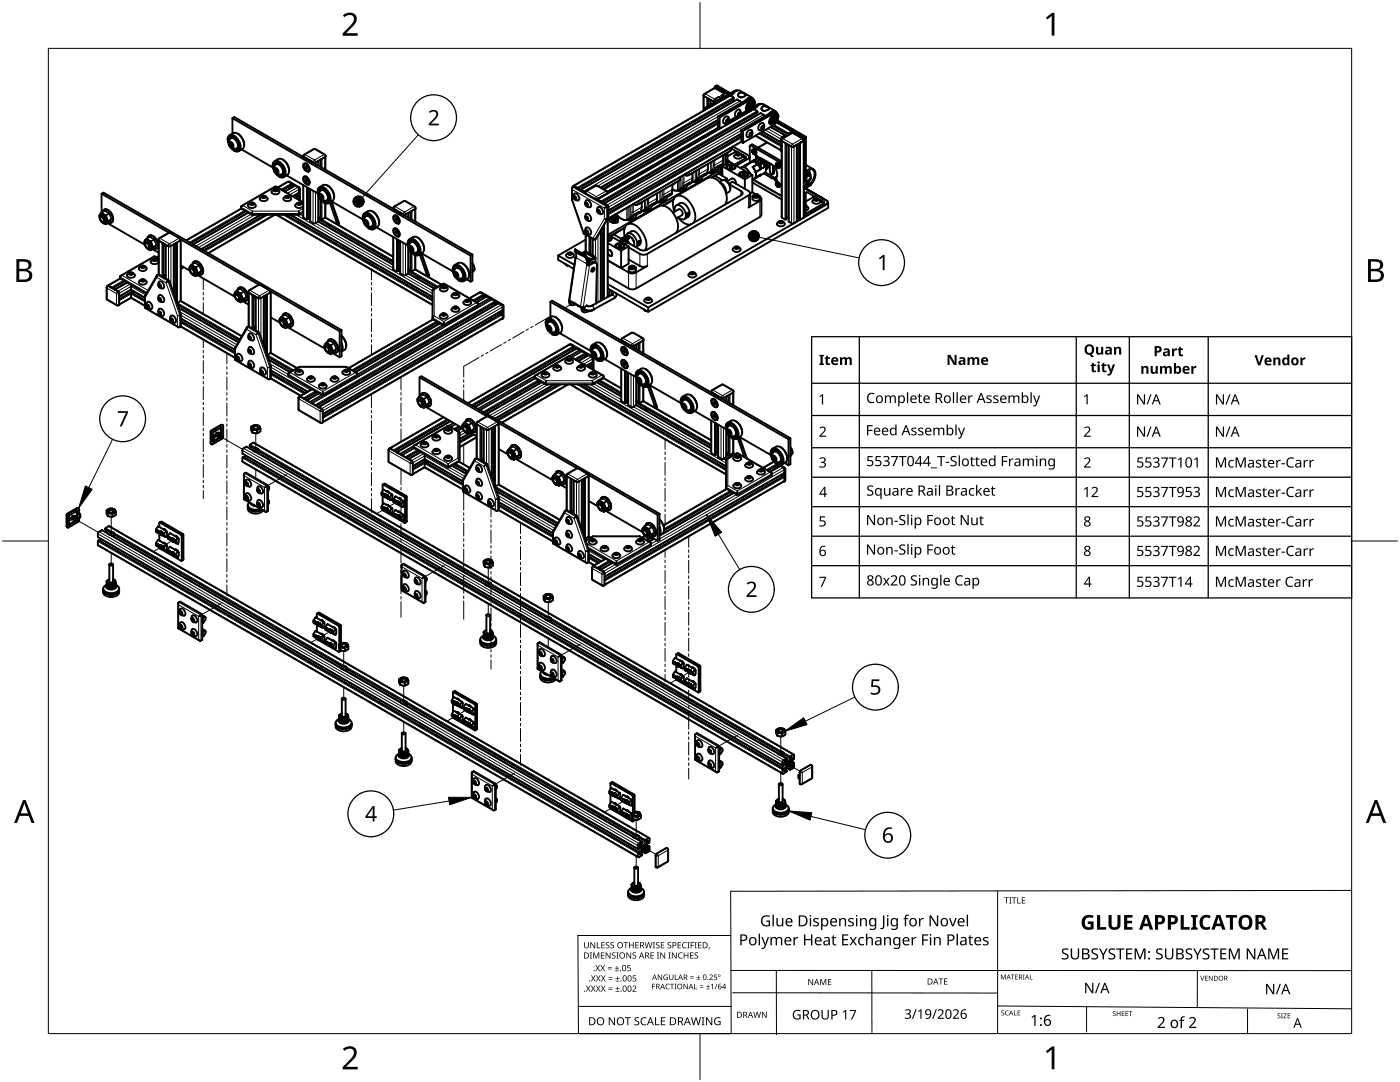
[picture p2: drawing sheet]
<svg xmlns="http://www.w3.org/2000/svg" width="279mm" height="216mm" viewBox="0 0 279 216" stroke-linecap="round" stroke-linejoin="round" font-family="sans-serif">
<g fill="none" stroke="#000" stroke-width=".38">
<path d="M140.4 18.9l.1 .3M140.4 19.1l.1 .1M140.4 19v.1M140.5 19.2l1.9 1.1M141.3 19.7v1.4M141.8 19.9v1M142.5 17.7h.3M142.5 17.6l-2 1.2-.1 3.3M142.7 17.3v.3M142.7 17.3l.5-.2 2.6 1.5M142.7 17.3v.1M142.8 17.3l2.6 1.5"/>
<path d="M142.8 17.6l1.8 1.1M142.8 19.7l-.2 .4v.3M143.4 19.4h.1M143.4 19.4l-.5 .3M143.5 19.4l.4 .2M144.1 19.2h.1M144.1 19.1l.3 .3M144.1 19v.1M144.7 18.6l.7 .2M144.7 18.6l-.5 .3M145.6 19.1h.2M145.6 19.1l-31.2 18"/>
<path d="M145.8 19.1l.6 .3M146 19.2v-.1a1.59 1.59 0 0 1 1.7-1l2.4 1.4M146.2 19.8l.2 .4M146.3 18.7l-.6 .3M146.3 19.4l.1 .2M146.4 19.7h.1M146.4 18.5l-5.6 3.3M146.4 19.7l-31.1 18M146.5 19.6v.1M147.1 19.9h.1M147.1 19.9l-31.2 18M147.1 19.9l.6 .3"/>
<path d="M147.2 18.1l-.7 .1-6 3.4M147.3 19v.1M147.3 19.1l.2 .2M147.5 19.3l.5 .1M148 19.4h.1M148.8 19l-.8 .4M148.8 19a.86 .86 0 0 0-.7-.5 .86 .86 0 0 0-.8 .5M148.8 19h.1M149.6 19.9a.64 .64 0 0 1 .7-.1 .64 .64 0 0 1 .3 .7M149.6 19.9l-6 3.5M150 19.7l-.4-.1-.3 .2-6 3.4M150.1 19.7l.3 .1"/>
<path d="M150.4 19.9l-.2-.3a1.09 1.09 0 0 0-1.5 .5M20.3 38.7v3.7M20.3 38.7l13.4 7.7M20.3 38.7l.3-.3 47.6 27.5M45.4 27.8a.85 .85 0 0 1 .5-.9 .85 .85 0 0 1 1 .3 2.53 2.53 0 0 1 1 2.7 .78 .78 0 0 1-1.2 .1M45.4 27.8v.1M45.6 28.3l.1 .1M45.6 27.8v.5M45.6 28.3h.1M45.6 27.7v.1M45.6 27.8h.1M45.7 27.7h.1"/>
<path d="M45.7 28.4a.76 .76 0 0 1 .1-1 .76 .76 0 0 1 1 .1l.3 .3a1.54 1.54 0 0 1 .3 2.1 1.07 1.07 0 0 1-1.1-.4M45.7 28.3h.1M45.7 28.2a.65 .65 0 0 1 .3-.8 .65 .65 0 0 1 .8 .1l.3 .3a1.41 1.41 0 0 1 .3 2l-.9-.1M45.7 27.8h.1M45.8 27.6h.1M45.8 27.1a1.78 1.78 0 0 1 2 1.5 1.08 1.08 0 0 1-.6 1.6 2.33 2.33 0 0 1-1.6-2.9zM45.8 28.4a.74 .74 0 0 1 .7 1.1 .74 .74 0 0 1-.7-1.1zM45.8 27.4l-.2 .3M45.8 27.4l-.2 .4M45.8 27.4h.1M45.9 28.9l.3 .4M45.9 28.9v-.4h.3l.3 .4v.4h-.3"/>
<path d="M45.9 27.4h.1M45.9 27.3l-.2 .3M45.9 27.3a.99 .99 0 0 0-.2 1.1M45.9 27.3h.1M45.9 27.4l-.1 .2M45.9 27.4l-.2 .4M46 27.7v-.1a.84 .84 0 0 1 1.2 .7 .85 .85 0 0 1 0 1.4 1.22 1.22 0 0 1-1.4-.6 1.22 1.22 0 0 1 .2-1.4zM46 27.3l-.3 .4M46.1 28.5l.3 .6-.2-.4M46.2 28.5v.2M46.2 28.7l-.3 .2M46.2 27.3l-.4 .1"/>
<path d="M46.2 27.3l.5 .1M46.2 27.3h.1M46.2 27.2l.1 .1M46.2 27.2h.1M46.3 27.3h.1M46.3 27.3l-.4 .1M46.4 23.6l.4-.2 47.5 27.4M46.4 23.6v3M46.4 23.6l47.5 27.4M46.4 29.6l.3 .2M46.5 29.1l-.3 .2M46.5 26.6a1.86 1.86 0 0 1 2.1 1.6 1.36 1.36 0 0 1-.9 1.9"/>
<path d="M46.5 26.6l-.7 .4M46.7 29.8l-.3-.2a1.03 1.03 0 0 0 1.1 .3M46.7 29.8h.1M46.7 27.4h.1M46.7 29.8l.4 .2M46.7 27.4l.4 .4M46.7 29.7v.1M46.9 29.8l.3 .1M47.1 29.9h.1M47.1 27.8h.1M47.1 27.8l.4 .5M47.1 30h.1"/>
<path d="M47.1 27.7v.1M47.2 27.8h.1M47.2 29.9h.1M47.3 29.8l-.2 .1M47.4 29.8l-.4 .1M47.4 26.7a2.8 2.8 0 0 1 1.3 2.2v-.1M47.5 29.9l-.4 .1M47.5 29.8l-.4 .2M47.5 28.3h.1M47.5 28.3l.2 .6M47.5 29.8h.1M47.5 29.8l-.3 .1"/>
<path d="M47.7 29.5l-.2 .3M47.7 29.5h.1M47.7 29h.1M47.7 29v.5M47.7 28.9h.1M47.7 29.4h.1M48.2 29.8l6.3 3.6M52 39.4a.76 .76 0 0 1 .9-.3 .76 .76 0 0 1 .5 .8 .88 .88 0 0 1-1.5-.3zM52.3 39.2l.1-.1a.44 .44 0 0 1 .6 .2l-.2 .2h-.4l-.2-.2zM52.4 39.2v.2l.3-.1M52.4 39.2v.1l.4 .1M52.5 39.4l.3 .1"/>
<path d="M52.7 39.1v.2M52.7 39.1l-.3 .1M52.7 39.3l.1 .1M52.7 39.1l.2 .2-.1 .1M52.8 39.4h.1M54.3 38a.75 .75 0 0 1 .9-.3 .75 .75 0 0 1 .5 .8 .9 .9 0 0 1-1.5-.3zM54.4 33v-.3a.81 .81 0 0 1 .7-.7 .81 .81 0 0 1 .8 .4 2.5 2.5 0 0 1 1 2.7 .81 .81 0 0 1-1.2 .2M54.4 33v.1M54.6 32.5a.97 .97 0 0 1 1.6 .3 1.79 1.79 0 0 1 .3 2.5 1.95 1.95 0 0 1-2.1-2zM54.6 33.5l.1 .1M54.6 32.9v.6M54.6 32.9h.1"/>
<path d="M54.6 37.8l.2-.1a.39 .39 0 0 1 .6 .3l-.2 .1h-.4l-.2-.1zM54.6 33.5h.1M54.7 32.9h-.1M54.7 33.7a.82 .82 0 0 1 .3-1.2 .82 .82 0 0 1 1.1 .5 1.52 1.52 0 0 1 .3 2.1 1.04 1.04 0 0 1-1.1-.3M54.7 33.5v.1M54.7 32.9h.1M54.7 33.5h.1M54.7 33.4l-.1 .1M54.7 33.4a.66 .66 0 0 1 .3-.8 .66 .66 0 0 1 .8 .1l.3 .3a1.42 1.42 0 0 1 .2 2l-.8-.2M54.8 37.8v.2h.3M54.8 37.8l-.1 .2 .5 .1M54.8 38.1h.4"/>
<path d="M54.8 32.6l-.2 .3M54.8 32.5l-.1 .2M54.8 32.6l-.1 .3M54.8 32.6h.1M54.8 33.5a.76 .76 0 0 1 .7 1.2 .76 .76 0 0 1-.7-1.2zM54.9 34.1l.2 .4M54.9 34.1v-.4h.2l.3 .4v.3l-.3 .1M54.9 32.6h.1M54.9 32.5h.1M54.9 32.5h-.1M54.9 37.3h.2M54.9 32.5a1.03 1.03 0 0 0-.2 1.1"/>
<path d="M54.9 32.6l-.1 .2M54.9 32.6l-.2 .3M54.9 37.2l-6.6 3.9-.2 .5M54.9 32.9l.1-.1a1.3 1.3 0 0 1 1.2 2 1.21 1.21 0 0 1-1.4-.5 1.21 1.21 0 0 1 .1-1.4zM55 32.5l-.3 .4M55.1 37.8v.2M55.1 37.8h-.3M55.1 38h.1M55.1 37.8l.2 .1-.1 .2M55.1 37.2l5.4 3.2M55.1 33.7h.1M55.1 33.7l.3 .5"/>
<path d="M55.2 33.9l.2 .4-.3 .2M55.2 33.7v.2M55.2 33.9l-.3 .2M55.2 38.1h.1M55.2 38v.1M55.2 32.5l-.4 .1M55.2 32.4l-.4 .2M55.2 32.4v.1M55.2 32.5l.4 .1M55.2 32.4l.4 .2M55.2 32.4h.1M55.2 32.5h.2"/>
<path d="M55.2 32.5h.1M55.2 32.5l-.3 .1M55.3 32.4h.1M55.4 34.8l.2 .2M55.5 31.8a1.89 1.89 0 0 1 2.1 1.5 1.37 1.37 0 0 1-1 2M55.5 31.7l-.7 .5M55.6 35l-.3-.2a1.08 1.08 0 0 0 1.1 .3h-.3M55.6 35h.1M55.6 32.6h.1M55.7 32.6h.1M55.7 35h.1M55.7 35.2h.1"/>
<path d="M55.7 35l.4 .1M55.7 32.6l.4 .4M55.7 34.9h.1M55.7 34.9v.1M55.9 35.1h.2M56 35h.1M56 35.1h.3M56.1 35.1h.1M56.1 33h.1M56.1 33l.4 .5M56.1 32.9h.1M56.2 35.1h-.1"/>
<path d="M56.2 35.1h.1M56.4 31.8a2.64 2.64 0 0 1 1.3 2.2M56.4 35l-.4 .1M56.5 35l-.4 .1M56.5 33.5h.1M56.5 33.5l.2 .6M56.5 35h.1M56.5 34.9v.1M56.5 34.9h.1M56.6 34.7l-.1 .3M56.7 39.4a.76 .76 0 0 1 .9-.3 .76 .76 0 0 1 .5 .8 .89 .89 0 0 1-1.5-.3zM56.7 34.1v.5"/>
<path d="M56.7 34.1h.1M56.7 34.6h.1M57 39.2l.1-.1a.42 .42 0 0 1 .6 .2l-.1 .2h-.5l-.2-.2zM57.1 39.2v.2M57.1 39.4l.4 .1M57.2 35l6.2 3.6M57.4 39.3l.1 .1M57.4 39.1l.2 .2v.1l-.3 .1-.2-.2v-.1M57.4 39.3l-.2 .1M57.4 39.1v.2M57.4 39.1l-.3 .1M57.5 39.4h.1"/>
<path d="M57.5 36.3h.3M57.7 34v.1M57.8 36.3l1.9 1.1M57.9 37.2l.1 .1M57.9 37.2v-.2l.5 .3M57.9 37.1l-1.5 .9M58 37.2l.3 .2M58.1 37.4l.1 .1M58.1 37.3h.1M58.2 36.7l.7 .4-2.1 1.1M58.3 37.3h.1M58.7 37.1l-1.2-.9-2.1 1.2"/>
<path d="M58.9 37.1l.6 .3M59 38.9h.1M59.1 38.9l.1 .3M59.4 38.6v.6M59.4 37.4l.3 .4M59.5 39.1h.1M59.5 39.1l-.6 .3M59.6 39.2v.1M59.7 37.4l.2 .3-.1 2.3M59.7 37.8l-.1 .7-1.2 .7M59.7 37.8v2.1v-.6M60.5 31.2v.1"/>
<path d="M60.5 36.9v6.4M60.5 31.2l.8 .5M60.6 31.1v.1M60.7 35.2a1.08 1.08 0 0 1 .9 1.6 1.08 1.08 0 0 1-.9-1.6zM60.7 32.6a1.06 1.06 0 0 1 .9 1.6 1.08 1.08 0 0 1-.9-1.6zM60.7 30.9l-.2 .3 .1 .2M60.7 32.8a.89 .89 0 0 1 .9 1.3 .91 .91 0 0 1-.9-1.3zM60.7 35.3a.91 .91 0 0 1 .9 1.4 .91 .91 0 0 1-.9-1.4zM61 33.4l.2 .2M61 36l.2 .2M61 33.4v-.2h.2l.1 .2v.2h-.1M61 36v-.2h.2l.1 .4h-.1"/>
<path d="M61.2 33.3l.1 .1M61.2 32.7h-.4M61.2 35.9l.1 .2M61.2 35.3h-.4M61.2 33.2v.1M61.2 35.8v.1M61.2 35.9l.1 .1M61.2 33.3l-.2 .1M61.2 35.9l-.2 .1M61.3 33.4v.1M61.3 33.5l-.1 .1M61.3 36.1l-.1 .1"/>
<path d="M61.5 37.5l-.1 6.3M61.7 34l-.1 .1M61.7 36.6l-.1 .1M61.8 33.7l-.2 .3M61.8 36.3l-.2 .4M61.9 32.1h.1M61.9 37.7v6.5M61.9 32.1l.6 .3M62.4 32.5h.5M62.6 29.8h.3l1.9 1M62.6 29.7l-1.9 1.1M63 32.4h.1"/>
<path d="M63.4 38.2a.86 .86 0 0 1 .5-.9 .86 .86 0 0 1 1 .3 2.51 2.51 0 0 1 1 2.7 .78 .78 0 0 1-1.2 .1M63.4 38.2h.1M63.5 38.9v5.3M63.5 32.1v.9M63.6 38.7h.1M63.6 38.1h.1M63.6 38.8a.76 .76 0 0 1 .2-1 .76 .76 0 0 1 1 0l.3 .4a1.53 1.53 0 0 1 .3 2.1 1.08 1.08 0 0 1-1.1-.4M63.6 38.1v.6M63.7 38.6h-.1M63.7 38.6a.66 .66 0 0 1 .3-.9 .66 .66 0 0 1 .8 .2l.3 .3a1.4 1.4 0 0 1 .2 2h-.5l-.3-.2M63.7 38.1h.1M63.7 38.1h-.1"/>
<path d="M63.8 37.5a1.78 1.78 0 0 1 1.9 1.5 1.07 1.07 0 0 1-.5 1.6 2.31 2.31 0 0 1-1.7-2.9zM63.8 37.8l-.2 .3M63.8 37.8h.1M63.8 38.7a.74 .74 0 0 1 .6 1.1 .74 .74 0 0 1-.6-1.1zM63.8 39.3v-.4h.3l.3 .3v.4l-.3 .1M63.8 39.3l.3 .4M63.8 37.7l.1 .1M63.8 37.7l-.1 .3M63.8 37.7h.1M63.9 37.7h-.1M63.9 37.7a.98 .98 0 0 0-.3 1M63.9 37.8l-.2 .2"/>
<path d="M63.9 37.8l-.2 .3M63.9 37.8h.1M63.9 37.7v.1M64 37.7l-.3 .4M64 31.8v1.5M64 39.8v3.9M64 38a.83 .83 0 0 1 1.2 .7 .84 .84 0 0 1-.1 1.3 1.21 1.21 0 0 1-1.3-.6 1.21 1.21 0 0 1 .2-1.4zM64.1 38.9l.3 .6M64.1 39.1l.3 .4M64.1 38.9v.2M64.1 39.1l-.3 .2M64.2 37.6l-.4 .2"/>
<path d="M64.2 37.6l.4 .2M64.2 37.6h.1M64.2 37.6l.1 .1M64.2 37.6l-.3 .2M64.3 40l.3 .2M64.4 39.5l-.3 .2M64.5 37a1.85 1.85 0 0 1 2.1 1.5 1.36 1.36 0 0 1-1 2M64.5 36.9l-.7 .4M64.6 37.8l.5 .3M64.6 37.8h.1M64.7 37.7h-.1M64.8 30.9l.2 .3"/>
<path d="M64.9 31.3l-2.2 1.2-2-1.2M64.9 31.3v2.6M65 31.2l-.1 .1M65 31.1v.1M65.1 38.1h.1M65.1 38.1l.3 .6M65.4 37a2.68 2.68 0 0 1 1.3 2.2M65.4 38.7l.3 .6M65.4 38.7h.1M65.5 38.7h.1M65.7 39.8l-.3 .3M65.7 39.8l-.3 .4"/>
<path d="M65.7 39.3v.5M65.7 39.3h.1M65.7 39.8h.1M66.7 39.2v.1M114.3 37.3l.2-.2 .7 .3M114.4 37.2v.1M114.5 37.3h.1M114.5 39.1l.3 .1 .1 .2v.4l-.4-.2zM114.5 37.2l-.3 .3v2.4l2.3 6.8M114.6 39.5l.2 .2M114.6 37.2l2.3 1.5M114.6 38.6a.88 .88 0 0 1 .8 1.4 .82 .82 0 0 1-.9-.4 .82 .82 0 0 1 .1-1z"/>
<path d="M114.7 39.3l.2 .3M114.7 39.2v.1M114.8 39.2h-.2v.3M114.8 39.2l.1 .5h-.1M114.8 39.4l-.2 .1M114.8 39.4l.1 .2M114.8 39.2v.2M114.9 39.6l-.1 .1M115.1 37.5l.1 .1M115.3 37.6h.1M115.8 37.9h.1M115.9 37.9l-.1 .1"/>
<path d="M115.9 37.9l.6 .3M116.5 38.2l.2 .2M117 38.1l-.2 .4M117 40a.87 .87 0 0 1 .8 .4 .87 .87 0 0 1 0 .9 .83 .83 0 0 1-.9-.4 .83 .83 0 0 1 .1-.9zM119 39.8l2.2 1.3 .1 .2M119.1 39.8h.2M119.2 37h-.4l-1.8 1.1M119.2 37l1.9 1.1 .2 .4M119.3 39.8l.6 .4M119.9 39.3v.1M120.3 39.1h.1M121.2 38.6h.1"/>
<path d="M121.2 38.4v.2l-2.2 1.2-2.1-1.2M121.2 38.5l-.1 .2M121.3 38.5v.1M121.8 38l.2 .1M122.3 37.7l.2 .1M122.6 37.5l.3 .1M131.1 38.6v1.5M131.6 32.3l.3 .2M131.9 32.1l.3 .2M132 40l-.3 .1M132 40h.1M132 39.9v.1"/>
<path d="M132 40h-.1M132.1 39.9l-.1 .1M132.1 39.9h.1M132.3 39.8l-.4 .2M132.4 31.8l.3 .2M132.7 39.3l-.7 1h-.7a.74 .74 0 0 0 1.1-.6M132.7 39.3l.9-.6-.5 .6M132.8 39.9l-.7 .4M132.8 31.6l.3 .2M133.1 39v.6l-.3 .4M133.2 39v.1M133.7 39l-.4 .2"/>
<path d="M133.7 39h.1M133.8 38.9l-.1 .1M133.8 38.9h.1M134 38.8l-.2 .1M134.1 38.7l-.1 .1M134.1 38.4v.2M134.1 38.4l-.3 .5M134.1 38.3v.1M134.2 37.8h.1M134.2 37.8l.7 .3M134.2 37.8l-.1 .5M134.4 39.9l-2 1.1"/>
<path d="M134.4 39.8l-2.1 1.2M134.7 36.5l-.5 .3v1M135.4 38l-.4 .1M135.5 36l-8.2 4.8-.5 .1-.3-.2M135.7 35.9l-.2 .2M135.7 35.9h.1M135.7 35.4v.5M135.7 37.8l-.3 .2M135.8 37.8h-.1M135.8 37.7l-.2 .1h.3M135.8 37.7l.1 .1M135.9 37.7l-.1 .1"/>
<path d="M135.9 37.7h.1M135.9 37.7v.1M136 37.7l-.4 .2M136.1 37.5l-.2 .2M136.3 37.5l-.4 .2M136.4 37.4a.73 .73 0 0 1-.3 .7 .73 .73 0 0 1-.8-.1h.6l.4-.5M137.1 36.7l-.2 .8-.8 .5M137.2 36.7v.1M137.7 36.4l-.6 .6M137.7 36.7l-.4 .2M137.7 36.4l-1 .6-.4 .5M137.7 36.7h.1"/>
<path d="M137.8 36.6l-.1 .1M137.8 36.6h.1M138.2 34.5v1.4l-.5 .8M138.3 34.5l-.6 .3M138.7 36.1l-.9 .5M138.7 36.1l.2-.1-.2 .1M138.7 36.1h.1M138.8 36l-.1 .1M138.8 36h.1M138.9 36h-.1M138.9 36l-.2 .1M138.9 35.9v.1"/>
<path d="M139 35.9h-.1M139 35.9l-.3 .2M139 35.9h.1M139 35.8v.1M139.1 35.9h-.1M139.1 35.6l-.1 .2M139.2 35.8l-.1 .1M139.2 35.8h.1M139.4 35.7l-.4 .2M139.5 35.6a.74 .74 0 0 1-1.1 .7l.6-.1 .4-.5M139.8 35.2l-.4 .5M140.2 35l-.2 .7-.9 .6"/>
<path d="M140.2 34.9v.1M140.5 21.6l.3 .2M140.5 21.6v.4M140.7 34.7l-.5 .5M140.8 34.6l-1 .6M140.8 34.9l-.5 .2M140.8 34.9h.1M140.8 21.8h.1M140.8 34.8v.1M140.9 34.8l-.1 .1M140.9 34.8h-.1M140.9 34.7v.1"/>
<path d="M141.1 34.3l-.2 .5M141.2 35.6a2.37 2.37 0 0 1 2.8 1.2 3.4 3.4 0 0 1 .6 4.1M141.2 35.5l-6.3 3.7M141.3 33.7l-.1 .6M141.3 32.7v1M141.7 26.4l.3 .2M141.8 34.3l-1 .5M141.8 26.4v.1M141.8 34.3h.1M141.8 34.3l.2-.1zM141.9 34.2l-.1 .1M141.9 34.2h.1"/>
<path d="M141.9 34.2l-.2 .1M142 34.2h-.1M142.1 34.1l-.1 .1M142.1 34.1l-.3 .2M142.1 34.2l-.3 .1M142.1 34.1h.1M142.2 33.8l-.1 .3M142.3 34l-.2 .1M142.3 34h.1M142.4 20.3l.2 .1M142.5 33.9a.72 .72 0 0 1-1.1 .6h.7l.3-.5M142.7 35.1l1.5 .9"/>
<path d="M142.8 34.1l.3 .2M142.9 34.1l-.7 .4M142.9 34.1h.1M142.9 34.1v.1M142.9 34.1l.1 .1M143 34l.3 .2v.3M143.1 34.3l-21.6 12.6M143.1 34.3l.3 .3-1.4 .8M143.3 33.2a.92 .92 0 0 1-.4 .9M143.3 25.6l-22.1 12.7M143.3 23.9l-23.4 13.5M143.3 24.5l-23 13.2"/>
<path d="M143.3 33.2h.1M143.3 23.2l.3 .2M143.3 23.2v2.4l.2 .2M143.3 34.5h.1M143.4 34.7l1.7 1M143.4 34.7l-1.3 .7M143.4 25.7v.1M143.6 36.3l.5-.3a1.59 1.59 0 0 1 1.5 2.1l-.1 .2M143.6 23.4h.1M143.6 23.4v2.3M143.7 36.4a1.93 1.93 0 0 1 1.2 2.1M143.8 32.9l-.5 .5"/>
<path d="M143.8 32.9l-1.7 1.3M143.8 33.1l-.4 .3v1.3M143.8 33.1h.1M143.8 34.7v.1M143.9 33.1h-.1M143.9 34.4l-.5 .1 .8 .4M143.9 33.1v1.6l.2 .1M143.9 33.1h.1M143.9 33l-.1 .1M144.1 32.9l-.2 .1M144.1 32.9h.1M144.1 32.9l-.2 .2"/>
<path d="M144.2 34.8h.1M144.2 33.2v1.9M144.2 33.2l4.5 2.6M144.2 33.2l1.5-.9 4.4 2.6M144.2 32.8l-.1 .2M144.2 32.6v.2M144.2 32.6l-.1 .3M144.2 32.6h.1M144.3 31l-.1 1.6M144.8 36l.1 .1M144.8 30.7v2.1M144.9 30.6l-.6 .4"/>
<path d="M144.9 36.1l.6 .6 .3 1M144.9 24.2h.1M145 24.2l.1 .2 .2-.2M145 24.2h.1M145 33.1a1.15 1.15 0 0 1 1.8 .3 1.11 1.11 0 0 1-1.9 0zM145.1 33.5l.2 .2M145.1 24.1l.2 .1M145.1 24.1l-.1 .1M145.1 33.3v.1M145.1 35.7l-.5 .2M145.1 35.7v.5M145.2 33.2l.7-.3a.59 .59 0 0 1 .7 .5 .94 .94 0 0 1-1.5 0z"/>
<path d="M145.2 23.9l-.2 .3M145.2 32.1v.2M145.2 30.5v2.1M145.2 23.9l-.1 .2M145.2 24.3l.3 .2M145.2 23.9l.2 .1M145.4 24.2l.1-.4-.2-.1-.4 .5v.3h.3a.53 .53 0 0 1-.8 0 .53 .53 0 0 1 0-.8 .68 .68 0 0 1 .9-.4l.2 .4-.1 .5M145.4 24l-.1-.2-.3 .4M145.4 24l-.1 .2M145.5 36.7l.7-.4 3.4 2 .1 .4-.3 .3-20.2 11.6M145.5 38.3l-.6 .3M145.5 24.5h.1"/>
<path d="M145.5 36.7l2.4 1.4a.43 .43 0 0 1 .3 .5 .43 .43 0 0 1-.3 .4l-18.7 10.8M145.5 24.5v.1M145.7 32.3l-.5-.3 .2 .2-.2 .2M145.8 33.5h.2M145.8 33.2h.3M145.8 33.2v.3M145.8 33.2l-.2 .1 .1 .1 .3 .1M145.9 29.6l3 1.7M145.9 29.5l-.1 .5-.1 .2-8.3 4.8h-.4l-.4-.2M146 33.4v.1M146 35.7a.73 .73 0 0 1 .9 1M146.1 33.2v.2"/>
<path d="M146.1 33.2l.1 .2-.2 .1M146.1 35.6l-1 .6M146.3 29.2l3.2 1.9M146.3 20.2h.1M146.6 33.5l-.1 .2M146.6 30.9a.75 .75 0 0 1 .9-.3 .75 .75 0 0 1 .5 .8 .9 .9 0 0 1-1.5-.3zM146.7 30.4l-1.5 .8M146.7 33.3v.1M146.7 30.1l-.1 .3M147 30.7l.1-.1a.39 .39 0 0 1 .6 .3l-.2 .1h-.4l-.2-.1zM147.1 30.9h.1M147.2 30.9h-.1"/>
<path d="M147.2 30.7v.2M147.2 30.7l-.2 .1 .1 .1M147.2 30.9h.2M147.2 30.7h.3M147.3 30.4h.1M147.3 30.4v.1M147.3 23.1v-.5l.3-.2 .2 .1-.1 .4a.54 .54 0 0 0 .1-.8 .54 .54 0 0 0-.8 0l-.2 .3a.52 .52 0 0 0-.2 .5 .52 .52 0 0 0 .4 .4M147.3 22.9h.1M147.3 30.5v.1M147.3 22.8l.1 .2 .2-.1M147.4 30.9h.1M147.4 30.9h-.3"/>
<path d="M147.5 22.8l.1 .1M147.5 22.8h-.2M147.5 26.9l.2 .4M147.5 30.7l.1 .2h-.5M147.5 30.7v.2h-.1M147.5 22.6l-.2 .3M147.5 34.6a1.13 1.13 0 0 1 1.8 .2 1.06 1.06 0 0 1-1.9 0zM147.6 34.9l.2 .3M147.6 34.8v.1M147.7 30.7h.1M147.7 20.2l.2 .4M147.7 34.6l.7-.3a.57 .57 0 0 1 .7 .7l-.1 .1a.93 .93 0 0 1-1.4-.3z"/>
<path d="M147.7 22.6l-.1 .3M147.7 22.6l-.1-.1-.1 .3M147.7 22.6l-.1-.1-.3 .3M147.8 33.6l.1-.1a1.53 1.53 0 0 1 1.8 1.2M147.9 27.2l-26.6 15.4M147.9 28.3l.4 .2M147.9 26.7l-26.5 15.3M147.9 28.3l-26.5 15.3M148 25.9l.3 .2M148.2 30.9l.1 .3M148.3 34.9h.2M148.3 26.1h.1"/>
<path d="M148.3 26.1v2.4M148.3 31h.1M148.3 31v.1M148.3 31.1h.1M148.3 31.1v.2M148.3 34.9h.1M148.3 34.6v.3M148.3 34.6l-.2 .1 .1 .2h.3M148.3 34.6l.3 .1M148.4 33.2l-.4 .2M148.4 33.2h.1M148.5 34.9h.1"/>
<path d="M148.6 34.7v.2M148.6 34.7l.1 .1-.2 .1M148.7 35.8v1.9M148.8 31.6l-2.2 1.3M148.8 32.9l-.4 .3M148.8 31.3v.3M148.8 21.5l.3 .6-.1-.1M148.8 21.6l.3 .5M148.9 21.9l.2 .1M149 33l-.6 .2M149 32.9h-.2M149 32.9h.1"/>
<path d="M149.2 34.9l-.2 .3M149.2 34.8v.1M149.3 21.4l.1 .2M149.3 32.8l-.5 .1M149.3 26.1a.5 .5 0 0 1 .7-.1 .5 .5 0 0 1 .2 .6 .71 .71 0 0 1-.5 .7 .71 .71 0 0 1-.7-.2v-.4zM149.4 21.6h.1M149.5 21.2h.1M149.5 21.3l.2 .1M149.5 21.3h.1M149.5 31.2h.1M149.5 20.7l.5-.1a.79 .79 0 0 1-.7 1.2 .81 .81 0 0 1 .2-1.1zM149.6 31.5l-2.7 1.6"/>
<path d="M149.6 31.2v.3M149.6 31.5v.1M149.6 20.3a.42 .42 0 0 1 .6 .1v.6l-.2 .5M149.6 20.8l.3-.1a.59 .59 0 0 1-.5 .9 .6 .6 0 0 1 .2-.8zM149.6 20.3a.44 .44 0 0 1 .7 .1v.7l-.2 .4M149.6 21.3l.1 .1M149.6 21.1l-.1 .1M149.6 21v.1M149.6 21.1l.2 .1M149.6 20.7h.3M149.6 21l-.1 .2v.2h.1M149.6 21h.2"/>
<path d="M149.6 26.9h.1M149.7 26.9h.1M149.7 21h.1M149.7 38.6v2.4M149.8 21h.1M149.8 21.2l-.1 .2M149.8 26.5h.2l.1 .2-.2 .4-.3 .1v-.3zM149.8 26.8l-.1 .1M149.8 26.8l.2 .1M149.8 21v.2M149.8 21.2l-.2 .2M149.8 21.2h.1"/>
<path d="M149.8 26.7l-.2 .2M149.8 26.6v.1M149.8 26.7v.1M149.9 29.1l-.3 .1v3.3M149.9 26.6l-.1 .1M149.9 29.1l6 3.5M149.9 26.6l.2 .1M149.9 20.7h.1M149.9 20.2h.1M149.9 32.3l.6-.1 .7 .6M150 20.2l.2 .2M150 28.9h.2"/>
<path d="M150.1 28.8l-.4 .2M150.1 26.7l-.1-.2-.2 .1-.1 .3 .1 .1 .2-.1M150.1 26.7l-.1 .2M150.1 30l.1-.2a.57 .57 0 0 1 .6 .3 .57 .57 0 0 1-.1 .7h-.1M150.1 30a.46 .46 0 0 1 .6 .1 .46 .46 0 0 1-.1 .7h-.1M150.1 38.4l.6 .3M150.1 38.4l-.4 .2M150.1 34.9l-1.4 .9M150.1 36.4l5.9 3.4M150.1 34.9v3.5M150.2 30.4h.1M150.2 30.3h.1"/>
<path d="M150.2 39.7a.87 .87 0 0 0 1.4 0M150.2 30.2h.1M150.2 21.4a.75 .75 0 0 0-.3-1.2 1.37 1.37 0 0 0-.8 1.9M150.2 33.4l.3 .2 .3 .7M150.2 30.3v.1M150.2 29.9a.57 .57 0 0 1 .5 .9l-.5-.3-.1-.2zM150.2 33.3l.3 .5a1.44 1.44 0 0 1 0 1.9M150.2 33.3l1-.6-.9 .6M150.2 28.9l5.8 3.3M150.2 35.8l5.8 3.4M150.3 30.3h.1M150.3 30.4h.1"/>
<path d="M150.3 32.2l-1 .6M150.3 30.5v.1M150.3 30.3l.1 .1M150.3 30.5h.1M150.3 30.2h.1M150.3 21.8h.2M150.3 30.6h.1M150.3 32.1l-1.2 .7M150.3 32.1h.1M150.4 32.1h-.1M150.4 21.8l-31.2 18M150.4 32h.1"/>
<path d="M150.4 30.2l-.1 .1M150.4 30.3v.1M150.4 30.4h.1M150.4 30.5h.1M150.4 30.5v.1M150.4 30.3h.1M150.4 30.5l-.1 .1M150.4 32v.1M150.4 30.6h-.1M150.4 30.4v.1M150.4 30.2h.1M150.4 30.6h.1"/>
<path d="M150.5 32h-.1M150.5 30.4v.1M150.5 30.5h.1M150.5 30.4l-.1 .1M150.5 32h.1M150.5 21.3a.94 .94 0 0 0-.4-1.5l-.5 .2-6 3.4M150.5 21.8l.6 .3M150.5 29.9h-.3M150.6 31.9h-.1M150.6 29.9h.1M150.6 31.9h.1M150.6 31.9l-.1 .1"/>
<path d="M150.6 29.9l.1 .1M150.7 31.9h-.1M150.7 20.5v.1M150.7 29.9h.1M150.7 31.9h.1M150.7 39.2h.3M150.7 30l.2 .3M150.7 30h.1M150.7 30l.1 .4M150.8 27.1l5.1 3M150.8 30h.1M150.8 30l.1 .1"/>
<path d="M150.8 32.4l.6 .6 .4 .8-.6-1M150.8 35.4l-.4 .3M150.8 34.3v.1M150.8 35.4h.1M150.8 34.3l.1 .6-.1 .5M150.8 30.1l.1 .2M150.8 30.1v.1M150.8 39.1l.3 .1M150.8 38.8h.4M150.8 39.1l-.1 .1M150.8 38.8v.3M150.8 38.8l-.3 .1 .1 .2 .4 .1 .3-.2-.1-.2"/>
<path d="M150.8 30l.1 .3M150.8 32.4h.1M150.8 30.7l-.1 .1M150.9 30.4l-.1 .3M150.9 22.6l.2 .3M150.9 30.3v.1M150.9 21.4a1.31 1.31 0 0 1 1.5-.6l2.4 1.4M150.9 30.4v.1M150.9 30.3h.1M151 30.3l-.1 .1M151 21.4l-5.5 3.1M151 31.5l-.3 .3"/>
<path d="M151 22.2l.2 .2-31.1 18M151.1 22.9v.1M151.1 31.1l-.1-.1-.2 .1 .2 .4M151.1 31.1l.2 .3M151.1 21.2l-5.6 3.3M151.1 22.4h.1M151.2 38.8v.3M151.2 32.8h.1M151.3 31.4l-.3 .1M151.3 31.4l-.2 .3M151.3 31.5h.4l2.3 1.3M151.5 32.7l.2-.2 .2 .1-.3 .4"/>
<path d="M151.6 35.1l.2-.3-1 .6M151.6 39.1a.82 .82 0 0 1-1.4 0v.6M151.6 39.2h.1M151.6 39.1v.6M151.6 39.2l.3 .3-.1 .5-2.4 1.4 .3-.4M151.7 24.8a.5 .5 0 0 1 .6-.2 .5 .5 0 0 1 .2 .7 .71 .71 0 0 1-.4 .6 .71 .71 0 0 1-.7-.1v-.5zM151.7 31.8a.86 .86 0 0 0-1.1 .1M151.7 31.8v.1M151.7 31.8l-1 .5M151.7 26.5l4.3 2.5M151.8 33.7l-1 .6M151.9 20.7h-.4l-6.3 3.6v.5"/>
<path d="M151.9 32.3l.1 .3-.3 .5M152 39.7v3.2M152 21.7v.1M152 21.8l.2 .2M152 31.7l-1.2 .7M152 25.5l.1 .2 .2-.1M152 33.5a.48 .48 0 0 0 .6-.3 .48 .48 0 0 0-.3-.6l-.4-.3-.5 .2 .6 1M152 25.5v.1M152 25.5h.1M152.1 32l.5 .3a.89 .89 0 0 1 .2 1.1M152.1 31.7l-.1 .1M152.1 25.1h.3l.1 .3-.2 .3-.3 .1-.1-.3z"/>
<path d="M152.1 25.5l.2 .1M152.1 25.5h-.1M152.1 22.1h.3M152.2 26.3l3.7 2.1M152.2 25.2l-.2 .3M152.2 31.8h-.4a2.49 2.49 0 0 1 1 2.5l-.3 .2M152.3 32.3l.2 .2 .2 .5M152.4 25.3l-.2-.1-.1 .3M152.4 25.3l-.1-.1-.3 .3M152.4 25.3l-.1 .3M152.4 22.1h.1M152.4 34.6l1.6 .9"/>
<path d="M152.5 32l.3 .3a1.2 1.2 0 0 1 .1 1.4M152.6 34.5l-2.5 1.4M152.6 23.2l-.2-.3-.6-.3-31.2 18M152.7 22.1h-.3M152.7 22.1h.1M152.7 34.4l1.6 .9M153 32.3l.1 .1a.85 .85 0 0 1-.2 1.3M153 22l-.3 .1M153.1 28.4l-1.8 1.1M153.2 32.4l.2 .7M153.5 21.7l-.4 .3M153.5 21.7a.86 .86 0 0 0-.8-.5 .86 .86 0 0 0-.7 .5"/>
<path d="M153.5 21.7h.1M153.6 24.6l.1 .1M153.6 32.7v.1M153.6 32.7h.1M153.6 32.7l.1 1.8 .3 .2 .3-.2M153.7 24.7l.1 .1M153.7 24.7h.1M153.8 25.3l2.9 1.7M153.9 24.1l.2 .2M153.9 32.8l.6 .5M153.9 35.5l.6 .2M154 34.7h.1"/>
<path d="M154 23.2l.6-.4 .2 .1a1.27 1.27 0 0 1-1 1.9 1.12 1.12 0 0 1 .2-1.6zM154.1 24.3h.1M154.2 23.9h.1M154.2 24l.1 .1M154.2 24h.1M154.2 23.4l.4-.1a.76 .76 0 0 1 .1 .8 .76 .76 0 0 1-.7 .4 .8 .8 0 0 1 .2-1.1zM154.2 23a.44 .44 0 0 1 .7 .1 1.3 1.3 0 0 1-1.2 1.6l-.2-.4M154.2 23.5l.4-.1a.61 .61 0 0 1-.5 .9 .63 .63 0 0 1 .1-.8zM154.2 25.1l3.2 1.8 .3-.1M154.3 23a.43 .43 0 0 1 .6 .1 1.36 1.36 0 0 1-1.2 1.7l-.2-.5M154.3 22.7a.67 .67 0 0 1 .8-.1 .67 .67 0 0 1 .2 .8l-.3 .9-.7 .8-.2 .4M154.3 33v1.5"/>
<path d="M154.3 35.3l.6 .2M154.3 23.8l-.1 .1M154.3 23.7v.1M154.3 23.8l.2 .1M154.3 22.7l-6 3.4M154.3 25l-6 3.5M154.3 23.7l-.1 .3M154.3 23.7h.2M154.3 34.5l-.1 .2h-.2M154.3 33.1h.1M154.3 33.1v1.4M154.3 23.7h.1"/>
<path d="M154.4 23.7h.1M154.4 34.5l-.2 .2M154.5 23.7v.1M154.5 23.8v.1M154.5 23.7l-.1 .3h-.2M154.5 23.9l-.2 .2M154.6 23.4l-.3 .1M154.6 23.4h.1M154.6 22.9h.1M154.7 33.2h.2l.1 .3-.2 .3M154.7 33.2l-.2 .1M154.7 22.4l-.2-.1-.5 .1-6.1 3.5v2.4"/>
<path d="M154.7 22.4l.3 .1M154.8 22.9v.1M154.8 33.8a1.48 1.48 0 0 1 0 1.8M154.8 32.7a.47 .47 0 0 1 .6 .2 .47 .47 0 0 1-.1 .6M154.8 36.5a.47 .47 0 0 1 .6 .2 .47 .47 0 0 1-.1 .6M154.8 35.5l.2 .5v.2l-.3-.2M154.9 32.7v-.1a.58 .58 0 0 1 .6 .2 .58 .58 0 0 1 0 .7h-.2M154.9 36.5v-.1a.58 .58 0 0 1 .6 .3 .58 .58 0 0 1-.1 .6h-.1M154.9 33v.1M154.9 33h.1M154.9 36.5a.5 .5 0 0 1 .6 .1 .5 .5 0 0 1 0 .6M154.9 36.8v.2"/>
<path d="M154.9 36.8h.1M154.9 35.5h.1M154.9 32.6a.57 .57 0 0 1 .5 .9l-.4-.2-.2-.3zM154.9 36.4a.57 .57 0 0 1 .5 .9l-.4-.2-.2-.3zM154.9 35.5l-.4 .2 .2 .3M154.9 36.9h.1M154.9 33.1h.1M155 33.1h.1M155 33.2h.1M155 33h.1M155 36.8h.1M155 37h.1"/>
<path d="M155 36.9h.1M155 33.1v.1M155 24.4l3.1 1.8M155 37l.1 .1M155 22.6l-.1-.3a1.11 1.11 0 0 0-1.6 .5M155 35.2h.1M155 33.3l.1 .1M155 33.1h-.1M155 33l.1 .1M155 36.8l.1 .1M155 35.2l-.1 .3M155 32.9h.1"/>
<path d="M155 36.7h.1M155 33.3h.1M155 37.1h.1M155.1 33.3h.1M155.1 36.7h-.1M155.1 24.3l5.3 3.1M155.1 36.4h.3M155.1 33v.1M155.1 33.2v.1M155.1 33.3v.1M155.1 33.1h.1M155.1 36.8v.2"/>
<path d="M155.1 37v.1M155.1 33.3h-.1M155.1 36.8h.1M155.1 37.1h.1M155.1 33h-.1M155.1 36.8h-.1M155.1 35.1l-.1 .1M155.1 36.9v.1M155.1 36.9h.1M155.1 32.9h.1M155.1 36.7h.1M155.1 33.2h.2h-.1"/>
<path d="M155.1 33.2h.1M155.1 36.9l.1 .1M155.1 37h.1M155.1 24.1v.2l-.2 .1M155.2 33.1l-.1 .1M155.2 37v.1zM155.2 24l5.5 3.3 .1 .1M155.2 33.2h.1M155.2 37h.1M155.2 33.1h.1M155.2 36.9v.1M155.2 37h-.1"/>
<path d="M155.2 32.6l-.3 .1M155.3 33.2h.1M155.3 37h.1M155.3 37v.1M155.3 32.6h.1M155.3 36.4h.1M155.3 36.4l.1 .1M155.3 23.2a.67 .67 0 0 0-.3-.6 .67 .67 0 0 0-.7 0l-6 3.5M155.4 32.6v.1M155.4 36.4v.1M155.4 32.6h.1M155.4 32.7l.1 .1"/>
<path d="M155.4 36.5h.1M155.4 32.7l.2 .3M155.5 36.5h.1M155.5 36.5l.1 .2M155.5 36.5l.1 .1M155.5 32.8v.1M155.5 32.8h.1M155.5 32.8l.1 .2M155.5 32.8l.1 .1M155.5 32.9h.1M155.5 37.2l-.1 .1M155.6 36.7h.1"/>
<path d="M155.6 36.7v.1M155.6 32.9h.1M155.6 33.1l-.2 .4M155.6 32.9v.1M155.6 33h.1M155.6 36.9h.1M155.6 33.1v.1M155.6 36.8v.1M155.6 36.8h.1M155.6 36.9v.1M155.6 37l-.1 .2M155.6 37h.1"/>
<path d="M155.7 33h-.1M155.7 37h-.1M155.8 29.9l.2 .2M155.8 30l.2 .3M155.9 27.7l.1 .7M155.9 29.3v.6M155.9 28l2 1.2 .5 .1M155.9 27.9v.1M156 29.1l-.1 .2M156 29.1h.1M156 28.4h.1M156 28.1v15.2"/>
<path d="M156.1 27.3l-.3 .5M156.1 27.7h-.1M156.4 27.4l-.1 .1M156.6 27.1l.1 .1M156.6 27l-.5 .3M156.7 27.3l-.3 .1M156.9 28.7v15M157.4 28.9v15.3M157.9 29.3h.6M157.9 29.2l.1 .1M158 26.6h.3M158 26.6l-1.9 1.1"/>
<path d="M158.2 26.5v-.2l-.2-.1-.6 .4v.3M158.3 26.6l1.9 1.1M159 29l-.5 .3M159 29.2h.1M159 28.9v15.3M159.5 28.9v14.8M159.5 28.8l-.5 .3M159.7 28.5h-.1M160.2 27.7l.2 .4-.6 .4M160.3 28.1l-1.9 1.1M160.4 27.4l.1 .2-.1 7.9M160.4 28l-.1 .2"/>
<path d="M160.4 37.4l1.5 .9zM160.4 37.4l4.7 2.7 .1 .4M160.4 37.8h.1M160.4 28v15.3l-.6 .5M160.5 37.8v5.5M160.7 35.9l.1 .2M160.7 35.9l.4 .3a.22 .22 0 0 1-.3 0 .22 .22 0 0 1-.1-.3zM160.8 37.6l-.3 .2M160.8 38.5v4.2l3.6-2.1M160.8 34.3a1.12 1.12 0 0 1 1.7-.2 2.64 2.64 0 0 1-.7 2.7M160.8 34.2a1.05 1.05 0 0 1 1-.5 1.05 1.05 0 0 1 .9 .6 3.1 3.1 0 0 1-.9 2.6M160.8 27.4v7.7l-.3 .4"/>
<path d="M160.8 32.9l1.5 .9M160.9 36.9h.1M160.9 34.7h.1M161 38.4l-.2 .2M161 36.2h-.3M161 34.3l-.1 .4M161 38.3l3.5 2M161.1 34.3l.5 .2M161.1 34.3l.4 .2M161.1 34.3v.3l.4 .2M161.2 34.6l-.2 .1M161.3 36.5v.2l.5 .2"/>
<path d="M161.3 36.5l.5 .2M161.3 36.5l.4 .2M161.3 34.8l.2 .1M161.3 34.8l.3 .2M161.3 36.8l-.3 .1M161.4 36.3l.2 .1-.1 .2M161.4 36.3l-.5 .4v.3M161.4 34.5l.1 .2zM161.4 36.3h.1M161.4 34l-.4 .2M161.4 36.3l-.5 .4v.3h.1M161.4 34.1l-.5 .3v.3h.1"/>
<path d="M161.4 34.5l.1 .2M161.5 34l.1 .2-.2 .3M161.5 35.1a.61 .61 0 0 0-.6 .9M161.5 35a.54 .54 0 0 1 .2 .8 .54 .54 0 0 1-.8 .1M161.5 34.8v.1M161.5 34h.1M161.5 36.3h.1M161.5 36.9l-.6 .3-.5 .1a1.29 1.29 0 0 0 1.2-.3M161.5 34.5l.1 .1M161.5 36.7l.1 .2zM161.6 34.5v.1M161.6 34.5h-.1"/>
<path d="M161.6 34.6v.2M161.6 36.7l.1 .2M161.6 34.8l.2 .1-.1 .2zM161.6 36.7v.1M161.6 34.6l-.1 .2M161.6 34.6h.1M161.7 37l-.7 .4h-.6M161.7 36.7l.1 .1M161.8 36.8v.1M161.8 36.7h-.1M161.8 36.7v.1M161.8 36.8h.1"/>
<path d="M161.9 38.3l2.4 1.4zM162.2 33.8a2.03 2.03 0 0 1-.3 2.7l-.2 .2M162.3 39.4l-1.5 .8M162.3 39.1l-.1 .3M162.4 39.8a.75 .75 0 0 1 .8-.2 .75 .75 0 0 1 .4 .8 .88 .88 0 0 1-1.5-.3zM162.6 39.7l.5-.1 .2 .2-.4 .3-.3-.1zM162.7 39.7v.2M162.9 39.6h-.1M162.9 39.4h.1M162.9 39.4v.1M162.9 39.5v.1M162.9 39.5h.1"/>
<path d="M163 39.9l.1 .1h-.4M163 39.7l.2 .1-.1 .1h-.5l.1-.2M163 39.9h-.3M163 39.7v.2M163 39.7h-.3M163.2 39.7h.2M163.8 40l.1 .2M163.9 40h.1M19.9 42.8v.9M19.9 43.7l.7 .8M20 42.8l-.2 .3 .2 .6M20 43.7v.1"/>
<path d="M20 43.5v-.2a.62 .62 0 0 1 .8 .3 .62 .62 0 0 1-.2 .8l-.2-.2M20 43.5v.1M20.1 43.3a.66 .66 0 0 1 .5 1 .64 .64 0 0 1-.5-1zM20.1 44l.2 .2M20.2 44.2l.4 .3M20.2 42.5l-.3 .3M20.2 42.5l.4 .3M20.3 43.1a.76 .76 0 0 1 .7 1.1M20.3 43.1l-.2 .1M20.6 42.8l.5 .2M20.6 42.8l.7 .8M20.6 42.8l-.4-.1-.3 .1"/>
<path d="M20.9 42.1l-.6 .4M20.9 41.8l.8 .2M20.9 42.1h.1M20.9 41.8l-.3 .1-.2 .4M20.9 42v.1M20.9 42h.1M21 44.2l-.2 .1M21.3 57.4v2.2l.1 .3M21.3 44.5l-.2 .2-.5-.2M21.3 43.6l.2 .5M21.3 44.5l-.3 .1-.4-.1M21.3 43.6v.9"/>
<path d="M21.4 59.8l1.9 1.1M21.5 44.5l7.4 4.4M21.5 57l.1 .1M21.7 57.1l1.9 1.1 .1 .4M21.7 42h.1M21.7 42l.4 .4M21.8 44.4l-.7 .3M21.8 44.4h.1M21.8 42.6l-.7 .4 .2 .6M21.9 44.4h.1M21.9 42.5l-.1 .1M21.9 42.5h.1"/>
<path d="M22.1 42.4l.4 .7M22.2 57.4h.1M22.2 57.4l-.6-.4-.3 .4M22.2 43.7l-.6 .4-.3 .4M22.3 43.7h-.1M22.3 43.7h.1M22.5 44.2l-.4 .3h-.5M22.5 43.1v1M22.9 57.8h.1M23 57.8l.5 .3M23.5 58.1l.2 .4M23.8 58.5h.1"/>
<path d="M23.8 58.6v2.1M24 55.5l5.2 3.1M24.9 56.1l-2.4 1.4M25.4 56.4l-2.5 1.4M25.5 54.7a.76 .76 0 0 1 .9-.3 .76 .76 0 0 1 .5 .8 .87 .87 0 0 1-1.5-.3zM25.8 54.5l.5-.1 .2 .2-.4 .3-.3-.2zM25.9 54.5l.1 .2 .2-.1M25.9 54.5v.1l.4 .1M26 54.7h.3M26.1 59.4l2.8 1.6M26.1 57.2l.1 .6M26.2 57.8v.1"/>
<path d="M26.2 59.4l-2.4 1.4M26.2 57.8l-2.4 1.4M26.2 57.8l2.7 1.6M26.2 56.9l-.1 .3M26.2 54.6l.1 .1M26.2 54.4l.2 .1-.1 .2M26.2 54.4v.2M26.2 54.4l-.3 .1M26.3 58.5h.1M26.3 58.5l-.1 .1-.1 .7M26.4 58.5l2.5 1.4M26.6 58.1l-2.8 1.6"/>
<path d="M26.8 58.3l-.2 .3M26.8 58.2v.1M27.8 53.3a.75 .75 0 0 1 .9-.3 .75 .75 0 0 1 .5 .8 .85 .85 0 0 1-1.5-.3zM27.8 56a.75 .75 0 0 1 .9-.3 .75 .75 0 0 1 .5 .8 .85 .85 0 0 1-.8 .3 .85 .85 0 0 1-.7-.6zM28.1 53.1l.6-.1 .2 .3-.4 .2-.4-.1zM28.1 55.8h.6l.2 .2-.4 .2-.4-.1zM28.3 53.1v.2h.3M28.3 55.8v.2h.3M28.3 53.1l-.1 .2 .2 .1 .3-.1M28.3 55.8l-.1 .2 .2 .1h.3M28.3 53.3l.4 .1M28.3 56.1h.4"/>
<path d="M28.6 53.1v.2M28.6 55.8v.2M28.6 53.1h-.3M28.6 55.8h-.3M28.6 53.3h.1M28.6 53.1l.2 .1-.1 .1M28.6 56l.1 .1M28.6 55.8l.2 .1-.1 .2M28.7 53.4h.1M28.7 56.1h.1M28.7 53.3h.1M28.9 48v.9"/>
<path d="M28.9 48.9l.7 .8M28.9 48.8l.1 .1M29 48l-.2 .3 .1 .5M29 48.9v.1M29 48.7l.1-.4a.8 .8 0 0 1 .7 1.2h-.4M29 59v2.5M29 48.6v.1M29 59h.1M29 48.5a.64 .64 0 0 1 .6 1 .66 .66 0 0 1-.6-1zM29.1 49.2l.1 .2M29.2 49.4l.4 .3M29.3 48.3a.71 .71 0 0 1 .7 .4 .71 .71 0 0 1-.2 .8"/>
<path d="M29.3 48.2l-.2 .1M29.4 49.4v.1M29.6 48l-.4-.3-.3 .3M29.6 48l.5 .2M29.6 48l.4 .3 .3 .5M29.6 48l-.4-.2-.3 .2M29.9 47h.2M29.9 47.3l-.7 .3M29.9 47.2v.1M29.9 47l-.3 .1-.2 .4M29.9 47.2l-.1 .1M29.9 47.2h.1"/>
<path d="M30.1 47l.5 .2M30.2 52a.76 .76 0 0 1 .9-.3 .76 .76 0 0 1 .5 .7 .9 .9 0 0 1-1.5-.2zM30.3 49.7l-.2 .3-.5-.3M30.3 48.8l.3 .5M30.3 49.7l-.3 .1-.4-.1M30.3 48.8v.9M30.5 49.7l1.2 .7M30.5 51.8l.6-.1 .1 .2-.1 .2h-.5l-.2-.2zM30.6 49.3l-.3 .3M30.6 52h.4M30.7 51.8v.2M30.7 47.2h.1"/>
<path d="M30.7 47.2l.4 .4M30.7 51.2h.2M30.8 49.5l-.7 .4M30.8 51.2l-6.7 3.8-.1 .5-2.5 1.5M30.8 49.5l.1 .1M30.8 49.5h.1M30.8 49.5v.1M30.8 47.7l-.7 .4 .2 .7M30.8 49.6h.1M30.8 47.7h.1M30.9 49.6h.1M30.9 47.7h-.1"/>
<path d="M30.9 47.7h.1M30.9 51.9l-.2 .1M30.9 51.7v.2M30.9 51.7l-.2 .1M30.9 51.9l.1 .1M30.9 51.7l.2 .1v.2l-.5-.1 .1-.1M30.9 51.2l.8 .4M31 52h.1M31.1 47.6l.4 .7 .1 .6M31.2 48.9l-.6 .4M31.2 48.9h.1M31.3 48.9h.1"/>
<path d="M31.3 48.9h-.1M31.3 55l-2.3 4M31.3 55h.1M31.5 49.3l-.4 .4h-.5M31.5 49.2v.1M31.5 49.2h.1M31.6 48.9l-.1 .3M31.6 48.9h.1M31.6 54.8l2.1 1.1 .1 .2M31.6 54.8l-.3 .2M31.7 51.1l-.4 .2M31.7 48v6.8"/>
<path d="M31.7 59.4l.4 .2v.5l-.4-.2zM31.7 56.7l.4 .2v.5l-.4-.2zM31.7 59.8l.2 .2M31.7 57l.2 .3M31.7 47.6l-.1 .3 .1 .1 1.9 1.1h.4M31.8 56.2a.87 .87 0 0 1 .8 .4 .87 .87 0 0 1 0 1 .82 .82 0 0 1-.9-.4 .82 .82 0 0 1 .1-1zM31.8 58.9a.9 .9 0 0 1 .8 1.4 .83 .83 0 0 1-.9-.4 .83 .83 0 0 1 .1-1zM31.9 59.6h.1M31.9 59.6l.1 .3M31.9 56.8l.1 .4M31.9 56.8h-.2v.2M31.9 59.5h-.2v.3"/>
<path d="M31.9 56.8l.2 .4-.2 .1M31.9 59.5l.2 .5h-.2M31.9 56.8v.1M31.9 59.5v.2M31.9 59.7l.2 .2-.2 .1M31.9 56.9l.2 .2M31.9 59.7l-.2 .1M31.9 56.9l-.2 .1M32.1 57.2l-.2 .1M32.4 48.6l.2 .3M32.5 48.5v.1M32.6 55.1l.5 .3"/>
<path d="M32.6 55.1v.2M32.6 54.9h.4M32.6 48.8l.5 .2M32.6 55.1h.1M32.6 48.8v6.3M33.1 48.8v6.8M33.6 46.5h.4M33.7 46.5l-1.9 1M33.8 56l2.3 6.7M34 46.5l1.9 1M34.7 48.8v9.8M35.1 48.5v11.4"/>
<path d="M35.9 47.6l.1 .4-1.9 1.1M36 47.8v.2M36 47.8l15.7 9M36.1 53l1.8 1M36.1 47.9v12.1l-.7 .4M36.7 53.3l-.6 .4M37.9 54v.1M37.9 53.2v.9M37.9 54.1l.7 .8M37.9 53.2l-.1 .3 .1 .5M37.9 54.1l.1 .1M37.9 53.9l.2-.3a.76 .76 0 0 1 .6 1.1l-.4-.1"/>
<path d="M38.1 53.7a.66 .66 0 0 1 .5 1 .66 .66 0 0 1-.5-1zM38.1 54.4l.1 .2M38.2 54.6l.4 .3M38.2 53.4a.8 .8 0 0 1 .7 1.2M38.3 53.4l-.2 .1M38.6 53.1l-.4-.3-.3 .4M38.6 53.1l.5 .2M38.6 53.1l.4 .4 .2 .5M38.6 53.1l-.4-.1-.3 .2M38.9 52.2l.8 .2M38.9 52.4l-.7 .4M38.9 52.4h.1"/>
<path d="M38.9 52.1l-.3 .2-.2 .4M38.9 52.4l-.1 .1M38.9 54.6l-.2 .1M39.2 54.9l-.1 .2-.5-.2M39.2 54l.3 .5M39.2 54.9l-.2 .1-.4-.1M39.2 54l.1 .3-.1 .6M39.4 54.9l7.5 4.3M39.7 52.4h.1M39.7 52.4l.1 .1M39.8 54.7l-.7 .4M39.8 53l-.7 .3 .2 .6"/>
<path d="M39.8 54.7v.1M39.8 54.7h.1M39.8 52.9v.1M39.8 52.5l.2 .2M39.8 52.9h.1M39.8 54.8h.1M40 52.7l.2 .2M40.2 53l.2 .5M40.2 54.1l-.7 .4-.2 .3M40.2 54.1h.1M40.3 54.1h.1M40.4 54.5l-.3 .3h-.5"/>
<path d="M40.5 53.5l.1 .5M40.5 54.4v.1M40.5 54.4h.1M40.6 54.1l-.1 .3M40.6 54v.1M46.9 59.2h.1M46.9 59.1l.1-.4a.8 .8 0 0 1 .7 1.2h-.3M46.9 58.4a1.54 1.54 0 0 0 .6 1.7M46.9 58.4l-.1 .2 .1 .6M46.9 59.2l.1 .2M46.9 59v.1M47 58.9a.64 .64 0 0 1 .6 1 .66 .66 0 0 1-.6-1z"/>
<path d="M47.1 59.6l.1 .2M47.2 59.8l.3 .3M47.2 58l-.3 .4M47.2 58l.3 .3M47.2 58.6a.76 .76 0 0 1 .7 1.2l-.2 .1M47.2 58.6l-.1 .1M47.3 59.8h.1M47.5 58.3l.5 .2M47.5 58.3l.4 .3 .3 .5M47.5 58.3l-.3-.1-.3 .2M47.8 57.6l-.6 .4M47.9 57.6h-.1"/>
<path d="M47.9 57.6h.1M47.9 57.4h.2M47.9 57.3l-.3 .2-.2 .4M47.9 57.5h.1M47.9 57.5v.1M47.9 57.5l-.1 .1M48.1 41.6l2.1 1.2M48.1 57.3l.8 .5M48.1 41.6l-11 6.4M48.2 59.1l.3 .6M48.2 59.1l.1 .4-.1 .5M48.7 59.9l-.6 .4"/>
<path d="M48.7 58.1l-.6 .4 .1 .6M48.7 59.9h.1M48.8 59.9h-.1M48.8 59.9h.1M48.8 58.1h-.1M48.8 58.1h.1M48.9 57.8l.3 .3M49.1 42.2l-11 6.3M49.1 58.2l.3 .6M49.2 59.3l-.7 .4-.3 .3M49.2 59.3h.1M49.3 59.3h.1"/>
<path d="M49.3 59.9l-.5 .1M49.5 58.8v.3M49.5 59.1v.5M49.5 59.6l-.2 .3M49.5 59.5v.1M49.5 59.5h.1M49.5 42.4l-11 6.4M49.6 58.4v6.7l-.3 .2M49.6 40.7a.76 .76 0 0 1 .9-.3 .76 .76 0 0 1 .5 .8 .87 .87 0 0 1-1.5-.3zM49.7 58l-.2 .3 .2 .1 1.8 1.1M49.9 40.5h.2a.43 .43 0 0 1 .6 .2l-.1 .1a.51 .51 0 0 1-.8-.1zM50.1 40.5v.2"/>
<path d="M50.1 40.5l-.1 .2 .5 .1M50.1 40.8h.3M50.2 42.8l.1 .1M50.4 40.7l.1 .1M50.4 40.5l.2 .1-.1 .2M50.4 40.7h-.3M50.4 40.5v.2M50.4 40.5h-.3M50.4 59l.1 .2M50.4 58.8v.2M50.4 40.8h.1M50.5 40.8h.1"/>
<path d="M50.5 59.2l.5 .2M50.6 59.2v6.3M51 59.2v6.7M51 59.4h.1M51.5 59.5h.5M51.6 56.9h.3M51.6 56.8l-1.9 1.1M51.9 56.8l1.9 1.1M52 42.9l-11.8 6.8M52.6 59.1v9.9M52.9 42.9l-12.3 7.1M53.1 58.9v11.4"/>
<path d="M53.8 58l.2 .2-.1 .2-1.9 1.1M53.9 58.4h.1M54 58.2l-.1 .2M54 58.1l13.8 8M54.1 58.2l-.1 12.2-.6 .4M54.8 42.9l-13.2 7.6M55.2 42.9l31.1 18M57.1 42.9l29.2 16.9M58 42.9l28.3 16.3M59 40.7a.76 .76 0 0 1 .9-.3 .76 .76 0 0 1 .5 .8 .87 .87 0 0 1-1.5-.3zM59.3 40.5h.2a.44 .44 0 0 1 .6 .2v.1a.51 .51 0 0 1-.8-.1zM59.5 40.5l-.1 .2 .5 .1"/>
<path d="M59.5 40.5v.2M59.5 40.8h.4M59.6 42.9h-9.3M59.7 42.8l-.1 .1M59.8 40.7l.1 .1M59.8 40.5l.2 .1-.1 .2M59.8 40.7h-.3M59.8 40.5v.2M59.8 40.5h-.3M59.9 40.8h.1M60.5 42.4v.1M60.5 43.3l.1 .2"/>
<path d="M60.5 42.4l-.7 .4M60.6 43.5l.7 .3M61.4 43.7h.1M61.5 43.4h.3M61.8 43.4h.1M61.9 44.2h.1M61.9 44.2l.8 .4 .8-.4 15 8.6M63.5 43.4h.1M63.5 43.7l15 8.6M63.6 43.4h.4M64 43.7h.1M64.6 40.2l-.3-.2a1.05 1.05 0 0 0 1.1 .3h-.3"/>
<path d="M64.6 40.2l.5 .1M64.6 40.2h.1M64.6 40.4h.1M64.7 40.1h.1M64.7 40.1l-.1 .1M64.9 40.2l.2 .1M64.9 43.4l13.6 7.8M64.9 43.3l-.8 .5-.1-.1M64.9 40.5v2.8M65 40.2h.1M65 40.3h.1M65.1 40.3h.1"/>
<path d="M65.1 40.2v.1M65.1 40.2h.1M65.3 40.2l-.3 .1M65.4 44.8h.1M65.4 40.2h-.5M65.4 40.2l-.3 .1M65.4 40.1h.1M65.4 40.1l-.3 .2M65.4 40.2h.1M65.5 40.2h.1M65.5 40.1v.1M65.5 40.1h.1"/>
<path d="M65.7 44.9h.1M65.7 45h.1M65.8 45v.1M65.8 40.4l1.5 4.3M67.3 44.7v.1M72.4 43.4a.83 .83 0 0 1 .5-.9 .83 .83 0 0 1 1 .3 2.5 2.5 0 0 1 .9 2.7 .83 .83 0 0 1-1.1 .1M72.4 43.4h.1M72.4 43.8l-6.2-3.6 1.4 4.2 .1 .6M72.5 42.9a.97 .97 0 0 1 1.7 .3 1.78 1.78 0 0 1 .3 2.5 1.95 1.95 0 0 1-2.1-2zM72.6 44a.82 .82 0 0 1 .3-1.2 .82 .82 0 0 1 1.2 .5 1.51 1.51 0 0 1 .2 2.2 1.05 1.05 0 0 1-1.1-.4M72.6 43.9h.1M72.6 43.3v.6"/>
<path d="M72.6 43.3h.1M72.6 43.8h.1M72.6 43.8a.67 .67 0 0 1 .3-.8 .67 .67 0 0 1 .9 .1l.3 .3a1.46 1.46 0 0 1 .2 2l-.8-.2M72.7 43.3h.1M72.7 43.3h-.1M72.8 42.9l-.2 .4M72.8 43.9a.76 .76 0 0 1 .6 1.1 .76 .76 0 0 1-.6-1.1zM72.8 44.5v-.4h.3l.3 .3v.4h-.3M72.8 44.5l.3 .3M72.8 42.9h.1M72.8 42.9l-.1 .2M72.9 42.8a1.07 1.07 0 0 0-.3 1.1"/>
<path d="M72.9 43l-.2 .2M72.9 43l-.2 .3M72.9 43h.1M72.9 42.8l-.1 .1M72.9 42.9h.1M72.9 42.9l-.2 .4M73 43.2a1.28 1.28 0 0 1 1.2 .6 1.28 1.28 0 0 1 0 1.4 1.18 1.18 0 0 1-1.4-.6 1.18 1.18 0 0 1 .2-1.4zM73.1 44.1h.1M73.1 44.1l.3 .5M73.1 44.3l-.3 .2M73.1 44.3l.3 .3-.3 .2M73.1 44.1v.2"/>
<path d="M73.2 42.8l-.4 .1M73.2 42.8h.1M73.2 42.8l.4 .2M73.3 45.2l.3 .2M73.4 42.8l-.5 .2M73.4 42.1a1.88 1.88 0 0 1 2.1 1.6 1.37 1.37 0 0 1-.9 2M73.5 42.1l-.7 .4M73.6 45.4l-.3-.3a1.01 1.01 0 0 0 1.1 .4h-.3M73.6 45.4l.4 .1M73.6 43l.4 .3M73.6 45.4h.1M73.6 43h.1"/>
<path d="M73.6 42.9h.1M73.6 45.6h.1M73.7 45.3h-.1M73.7 45.3h.1M73.7 45.3l-.1 .1M74 45.4h.3M74 45.5h.1M74 43.3h.1M74.1 45.5h.1M74.1 43.3l.3 .6M74.1 43.3h.1M74.1 45.4v.1"/>
<path d="M74.1 45.4h.1M74.4 45.4h-.5l.2 .1M74.4 42.2a2.63 2.63 0 0 1 1.2 2.2M74.4 45.4l-.3 .1M74.4 45.4h.1M74.4 43.9h.1M74.4 43.9l.2 .6M74.4 45.3h.1M74.4 45.3l-.3 .2M74.5 43.9h-.1M74.5 45.3l-.1 .1M74.5 45.3h.1"/>
<path d="M74.6 45l-.1 .3M74.6 45l-.2 .4M74.6 44.5v.5M74.6 45h.1M74.6 44.5h.1M74.7 44.5h-.1M74.7 45h.1M75.2 45.4l6.2 3.6M75.7 44.4v.1M78.4 53.7l.1 .1M78.4 51.2h.1M78.5 47.3v6.4"/>
<path d="M78.5 41.7l.6 .3M78.5 51.1h.1M78.5 41.5v.1M78.6 53.8l.7 .3M78.6 41.7l1.9 1.1M78.7 41.2l-.3 .4 .1 .1M78.7 43a1.06 1.06 0 0 1 .9 1.6 1.08 1.08 0 0 1-.9-1.6zM78.7 45.6a1.08 1.08 0 0 1 .9 1.6 1.08 1.08 0 0 1-.9-1.6zM78.7 41.2l2-1.1 2.1 1.1 .1 .3M78.7 43.1a.89 .89 0 0 1 .8 1.4 .91 .91 0 0 1-.8-1.4zM78.7 45.7a.91 .91 0 0 1 .8 1.4 .91 .91 0 0 1-.8-1.4zM79 43.8v-.2l.1-.1 .2 .3v.2h-.2"/>
<path d="M79 46.4v-.2l.1-.1 .2 .5h-.2M79 43.8l.1 .2M79 46.4l.1 .2M79.1 42l.1 .1M79.2 43.6l.1 .3M79.2 43.1h-.5M79.2 46.2l.1 .2M79.2 45.7h-.5M79.2 43.7l-.2 .1M79.2 46.3l-.2 .1M79.2 43.6v.1M79.2 46.2v.1"/>
<path d="M79.2 46.3l.1 .1M79.3 43.8h.1M79.3 43.9l-.2 .1M79.3 46.5l-.2 .1M79.4 54.1h-.1M79.4 53.8h.4M79.4 47.8v6.3M79.6 44.4l-.1 .1M79.6 47l-.1 .1M79.8 44.1l-.2 .3M79.8 46.7l-.2 .3M79.8 54.5l.1 .1"/>
<path d="M79.8 42.5h.1M79.9 42.4v.1M79.9 48.1v6.4M79.9 54.6l.7 .4 .3-.1M79.9 42.5l.5 .3M80.4 42.8h.5M80.5 42.8h.4M80.9 54.9l.6-.3 5.2 3M80.9 42.8h.1M81.4 48.6a.84 .84 0 0 1 .4-.9 .84 .84 0 0 1 1.1 .2 2.5 2.5 0 0 1 .9 2.7 .8 .8 0 0 1-1.2 .2M81.4 54.5v.1M81.5 42.5v.9"/>
<path d="M81.5 49.3v5.2M81.5 54.1l5.7 3.2M81.6 49.2a.77 .77 0 0 1 .1-1 .77 .77 0 0 1 1.1 0 1.83 1.83 0 0 1 .6 2.5 1.15 1.15 0 0 1-1.2-.4M81.6 49v.1M81.6 48.5v.5M81.6 48.5h.1M81.6 49h.1M81.6 48.9a.67 .67 0 0 1 .3-.8 .67 .67 0 0 1 .9 .2l.3 .3a1.44 1.44 0 0 1 .2 1.9h-.5l-.3-.1M81.7 48.5h.1M81.7 48.5h-.1M81.7 47.8a1.77 1.77 0 0 1 2 1.5 1.07 1.07 0 0 1-.6 1.6 2.3 2.3 0 0 1-1.6-2.8zM81.7 49.1a.74 .74 0 0 1 .7 1.1 .74 .74 0 0 1-.7-1.1z"/>
<path d="M81.8 48.1l-.2 .4M81.8 48.1l-.2 .2M81.8 49.7l.3 .3M81.8 49.7v-.4l.3-.1 .3 .4v.4h-.3M81.8 48.1h.1M81.8 48a1.02 1.02 0 0 0-.2 1.1v-.1M81.8 48.1l-.1 .3M81.8 48.1l-.1 .4M81.8 48v.1M81.9 48.1h.1M81.9 54.1l.2 .1 .8-.5 5.2 3.1M81.9 48.1l-.2 .3"/>
<path d="M81.9 53.8h-.5M81.9 42.2v1.5M81.9 50.2v3.9M82 48.4a1.3 1.3 0 0 1 1.2 .6 1.3 1.3 0 0 1 0 1.4 1.2 1.2 0 0 1-1.4-.5 1.2 1.2 0 0 1 .2-1.5zM82.1 49.3h.1M82.1 49.3l.3 .5M82.1 49.5l.3 .3M82.1 49.3v.2l-.3 .2M82.1 48l-.3 .1M82.1 48l.5 .1M82.1 48h.1M82.2 48h.1"/>
<path d="M82.2 48l-.4 .1M82.4 49.9l-.3 .1M82.4 47.3a1.44 1.44 0 0 1 1.8 1.1 1.62 1.62 0 0 1 0 2.1M82.5 47.3l-.7 .4M82.6 50.5l-.3-.2a.98 .98 0 0 0 1.1 .3l-.3 .1M82.6 50.5l.5 .2M82.6 50.5l.4 .2M82.6 48.1l.5 .4M82.6 50.5h.1M82.6 48.1h.1M82.6 50.8h.1M82.7 50.5h-.1"/>
<path d="M82.8 50.6h.3M82.9 41.7l-1.9 1.1M82.9 41.7v2.5M82.9 50.9v2.8M82.9 41.6l-.1 .1M83 41.5v.1M83 50.6h.1M83 50.7h.1M83.1 48.5h.1M83.1 48.5l.3 .6M83.1 50.6h.1M83.1 50.7h.1"/>
<path d="M83.1 50.6v.1M83.3 50.6h-.3M83.3 55.2h.1M83.4 55.2h-.1M83.4 50.5l-.5 .1M83.4 47.4a2.68 2.68 0 0 1 1.2 2.2M83.4 55.1v.1M83.4 50.6l-.3 .1M83.4 50.5v.1M83.4 49.1h.1M83.4 49.1l.2 .6M83.4 50.6h.1"/>
<path d="M83.4 50.5h.1M83.4 50.5l-.3 .1M83.4 49v.1M83.5 50.6h-.1M83.6 50.2l-.2 .3M83.6 50.2l-.2 .4M83.6 49.7h.1M83.6 49.7v.5M83.6 50.2h.1M83.6 49.6v.1M83.6 55.3h.1M83.7 55.3h.1"/>
<path d="M83.7 55.3l.1 .2M83.8 50.8l1.5 4.3M84.1 50.6l1.5 4.2v.5M84.1 50.6l6.3 3.6M84.3 50.5l-.7 .4M84.7 49.6h.1M85.3 55.1v.1M87.9 57.4a.75 .75 0 0 1 .9-.3 .75 .75 0 0 1 .5 .8 .89 .89 0 0 1-1.5-.3zM88.2 57.2l.6-.1 .1 .2-.4 .3-.3-.2zM88.3 57.4h.4M88.3 57.4h.1M88.4 57.4h.1"/>
<path d="M88.4 56.6h.2M88.5 56.6l-2.2 1.3v5.7M88.5 57.4h-.1M88.5 57.2v.2M88.5 57.2l-.2 .1 .1 .1M88.5 57.4h.3M88.5 57.2h.3M88.6 56.6l6.7 3.9M88.8 57.2v.2l-.2 .1-.2-.1M88.8 57.2v.2M90.3 58.7a.75 .75 0 0 1 .9-.2 .75 .75 0 0 1 .4 .7 .88 .88 0 0 1-1.5-.2zM90.4 53.7v-.2a.81 .81 0 0 1 .6-.7 .81 .81 0 0 1 .8 .3 2.51 2.51 0 0 1 1 2.7 .84 .84 0 0 1-1.2 .2"/>
<path d="M90.5 58.6l.6-.1 .2 .2-.4 .2-.4-.1zM90.6 54.4a.92 .92 0 0 1 .5-1.3 2.05 2.05 0 0 1 1.4 2.5 .82 .82 0 0 1-1.3-.1M90.6 54.2v.1M90.6 53.7v.5M90.6 54.2h.1M90.6 53.7h.1M90.6 54.1a.68 .68 0 0 1 .3-.8 .68 .68 0 0 1 .8 .2l.3 .3a1.45 1.45 0 0 1 .3 2l-.9-.2M90.6 53.5l.2-.3a1.03 1.03 0 0 0-.2 1.1M90.7 53a1.75 1.75 0 0 1 2 1.5 1.08 1.08 0 0 1-.6 1.6 2.29 2.29 0 0 1-1.6-2.8zM90.7 53.5v.1M90.7 58.8h.4M90.7 58.8h.1"/>
<path d="M90.7 54.3a.74 .74 0 0 1 .7 1.1 .72 .72 0 0 1-.7-1.1zM90.8 53.3l-.2 .4M90.8 53.3h.1M90.8 54.8l.3 .4M90.8 53.2v.1M90.8 53.3l-.1 .3M90.8 58.5l.3 .1M90.8 58.7l-.1 .1M90.8 58.5v.2M90.8 58.5l-.2 .1 .1 .2M90.9 53.3l-.3 .3M91 53.2h.1"/>
<path d="M91 53.5a1.35 1.35 0 0 1 1.2 2 1.2 1.2 0 0 1-1.5-.5 1.2 1.2 0 0 1 .3-1.5zM91.1 54.4l.3 .6M91.1 54.4h-.3v.4M91.1 54.4l.3 .4v.4h-.3M91.1 54.7l.3 .3-.3 .2M91.1 54.4v.3M91.1 54.7l-.3 .1M91.1 53.2l-.3 .1M91.1 53.2h.1M91.1 53.2l.5 .1M91.1 58.6l.1 .1-.2 .1h-.3M91.1 58.6v.2l-.3-.1"/>
<path d="M91.2 53.1l-.1 .1M91.2 53.2h.1M91.2 53.2l-.4 .1M91.3 55.5l.3 .3M91.4 52.5a1.9 1.9 0 0 1 2.1 1.6 1.37 1.37 0 0 1-.9 2M91.4 52.5l-.7 .4M91.6 55.8l-.3-.3a1.03 1.03 0 0 0 1 .3l-.2 .1M91.6 55.8l.4 .1M91.6 53.3l.4 .4M91.6 55.8h.1M91.6 53.3h.1M91.6 55.7h.1"/>
<path d="M91.6 55.9v.1M91.8 55.8h.2M92 55.8h.2M92 55.9h.1M92 53.7l.4 .5M92 55.8h.1M92 53.7h.1M92.1 55.8h.1M92.1 55.8l-.1 .1M92.1 55.9h.1M92.3 55.8h-.4M92.3 52.6h.1"/>
<path d="M92.4 52.6a2.81 2.81 0 0 1 1.2 2.2M92.4 55.8l-.4 .1M92.4 55.8h.1M92.4 54.2h.1M92.4 54.3l.2 .6zM92.4 55.7h.1M92.4 55.7l-.3 .1M92.6 55.4l-.2 .3M92.6 55.4l-.2 .4M92.6 54.9h.1M92.6 54.9v.5M92.6 55.4h.1"/>
<path d="M92.6 54.8h.1M92.9 59.9l.2-.1a.44 .44 0 0 1 .6 .3l-.2 .1h-.4l-.3-.1zM93.1 55.7l.8 .5M93.2 59.9h.3M93.2 59.9l-.2 .1 .1 .2M93.2 59.9v.2M93.5 59.9v.2M93.5 59.9l.1 .2-.3 .1h-.2M93.6 54.8h.1M93.9 51v5.2M94.3 50.8v5.2l-.4 .2M94.3 50.8l-.4 .2"/>
<path d="M94.3 52.6l.3 .6M94.3 54.4h.1M94.3 52.6h.1M94.6 54l-.3 .4M94.6 53.3l.1 .5-.1 .2M94.7 53.7l-.4 .3M95.8 58.4h.3M95.8 58.4l-2.1 1.1M95.9 58.4l.5 .3M96.1 58.4l4.2 2.4 .2 .3M96.3 59.1l.2 .5M96.3 59.1l.5 .2"/>
<path d="M96.4 58.7l.1 .3M96.5 58.8l.7 .3M96.5 59h.1M96.5 59l-1.9 1.1M97.1 59.2l-2 1.1M97.2 59.2l.5 .2M97.7 59.4v.1M97.8 59.5l.5 .3M98.3 59.8l.5 .3M111.4 51l3.2 1.8M111.4 51v.8l3.1 1.8M112.9 52.7l.1 .3"/>
<path d="M113 52.9l.3 .2M113.1 50.7a.75 .75 0 0 1 .9-.3 .75 .75 0 0 1 .5 .8 .85 .85 0 0 1-1.5-.3zM113.3 53.1h.1M113.4 50.5l.6-.1 .2 .2-.5 .3-.3-.2zM113.4 53l-.1 .1M113.5 53h-.1M113.5 50.8h.1M113.6 59.9l.1 .1M113.6 50.7h.1M113.6 59.9v.2M113.7 50.7h-.1M113.7 50.4l-.2 .2 .1 .1"/>
<path d="M113.7 50.4v.3M113.7 50.4l.3 .1M113.7 60l2.4 1.4M113.9 50.7l-.3 .1M114 50.5v.2h-.4M114 50.5v.2h-.3M114.8 50.2l.1 .2M114.8 49.8l-.1 .3 .2 .3M114.8 49.8l.5 .4 1.4 .6M114.8 49.8h.1M114.8 51.5l-1.2 8.3M114.8 49.8l1.9 1"/>
<path d="M114.9 50.4l.1 1M114.9 51.5h.1M114.9 51.4h.1M114.9 51.4l-.1 .1M115 50.3l1.2 .7M115 51.4l-.1 .1M115 51.4h.1M115 51.3v.1M115 51.3h-.1M116.2 51l.3 .1M116.5 51.1l.5 .5M116.5 46.6l2 1.2"/>
<path d="M116.5 50.3h.5M116.6 50.3l-.5 .2M116.7 50.8l.4 .4M116.8 50.5l-.4 .2M116.9 47.8l-5.5 3.2M116.9 46.8v3.4M116.9 50.4l1.6 1M116.9 40.5l.4 .2v.5l-.4-.2zM116.9 43.2l.4 .2v.5l-.4-.2zM116.9 45.9a.39 .39 0 0 1 .4 .3 .39 .39 0 0 1-.1 .4l-.3-.2zM116.9 45.5l.1-.1a.86 .86 0 0 1 .8 .5 .86 .86 0 0 1 0 .9 .85 .85 0 0 1-.9-.4 .85 .85 0 0 1 0-.9zM116.9 40.8l.2 .3"/>
<path d="M116.9 43.6l.2 .2M116.9 46.3l.2 .2M116.9 40.8v-.2h.2l.2 .2v.2l-.2 .1M116.9 46.3v-.3h.2l.2 .2v.3h-.2M117 51.6l.1 1M117 42.7a.84 .84 0 0 1 .9 .4 .84 .84 0 0 1-.2 1 .85 .85 0 0 1-.8-.5 .85 .85 0 0 1 .1-.9zM117.1 50.3l1.7 .9M117.1 40.6l.1 .3M117.1 43.3l.1 .3M117.1 43.3h.1M117.1 46.1l.1 .2M117.1 46.1h.1"/>
<path d="M117.1 43.3l.2 .2v.3h-.2M117.1 43.3h-.2v.3M117.1 40.7l-.2 .1M117.1 43.4l-.2 .2M117.1 46.2l-.2 .1M117.1 40.7l.1 .1M117.1 40.6v.1M117.1 43.3v.1M117.1 46.1v.1M117.1 40.6h.1M117.1 43.4l.1 .2M117.1 46.2l.1 .1"/>
<path d="M117.1 46v.1M117.1 52.5v.1M117.1 52.6v.1M117.1 52.7l.2 .2M117.1 51.3l.2 .5v.8M117.2 40.9h.1M117.2 43.6h.1M117.2 46.3l.1 .1M117.2 40.8l.1 .1-.2 .2M117.2 43.6l.1 .1-.2 .1M117.2 46.3l.1 .1-.2 .1M117.3 52.9h.1"/>
<path d="M117.3 51.5l.4 .1 .2 .2M117.3 52.7h.1M117.3 52.7v.1M117.3 52.8h.1M117.3 52.6v.1M117.3 52.1l.1 .1M117.4 52.8l.2 .1M117.6 52.9l-.3 .1M117.8 51.8l-.5 .5M117.8 47.4v3.3M118.2 52.3l-.9 .5M118.2 50.8h-.2"/>
<path d="M118.3 53.5l.2-.1a.53 .53 0 0 1-.4 .8l-.1-.3zM118.3 47.6v3.4M118.3 53.5h.1M118.3 53.5v.3l-.2 .2M118.4 53.5l-.1 .2M118.4 53.4l-.1 .4-.3 .3 .1-.1M118.4 52.5h.5l.2 .4-.2 7.6M118.4 52.5l-.7 .4M118.4 51.4l-.6 .4M118.5 47.8h.1M118.7 52.3l-.5 .1M118.7 52.3l.2 .1"/>
<path d="M118.7 47.8h.1M118.7 47.7l-.2 .1M118.7 47.7h.1M118.7 51.3v.3l-.8 .4-.4 .7M118.9 51.4v1M119 47.6l-.3 .1M119 47.6h.1M119.3 41.8l.2 .1a.43 .43 0 0 1 .1 .6l-.3-.2zM119.3 42.2l.2 .2M119.3 42.2v-.2l.2-.1 .1 .3v.2h-.1M119.3 41.3a.87 .87 0 0 1 .9 .5 .87 .87 0 0 1-.1 .9 .83 .83 0 0 1-.8-.4 .83 .83 0 0 1 0-1zM119.5 42l.1 .3"/>
<path d="M119.5 42h.1M119.5 42.1l.1 .2M119.5 42v.1M119.5 42.1l-.2 .1M119.6 42.3l-.1 .1M119.8 40.2l.1 .1M119.9 59.3h.1M119.9 46v14M120 40.3h.1M120 59.3h.3M120.3 59.6h.1M120.3 45.2l.1 14.4"/>
<path d="M120.3 59.4l-.4 .3M120.4 59.6l.1 .1M120.6 40.7h.1M120.6 40.6l-.1 .1M120.6 40.6l.6 .3M121.2 40.9l.2 .5M121.3 43.6l-2.3 4M121.3 59.2l-.1 .1M121.3 42.7l.1 .1M121.3 50a.7 .7 0 0 1 .8 .2 .7 .7 0 0 1-.1 .9l-.4-.2-.3-.4 .3 .4 .4 .2a.66 .66 0 0 0 .1-.9 .66 .66 0 0 0-.8-.2M121.3 47.1a.62 .62 0 0 1 .8 .7l-.8 .3M121.3 47.2h.3l.4 .4-.1 .2-.6 .2"/>
<path d="M121.3 57.6l8.1 4.6M121.3 56.7l8.1 4.7M121.3 58.8l.4 .2M121.3 52l4.2 2.4M121.3 46.7l4.2 2.5M121.3 47.4l.1 .1M121.3 43.7v15.5M121.3 48.5l2.7 1.5M121.3 41.2v2.3M121.3 42h.1M121.3 42.7h.1M121.4 47.5v.2"/>
<path d="M121.4 47.5l.1 .1-.2 .1M121.4 42h-.1M121.4 43.5l-.2 .2M121.4 42.8v.7M121.4 49.9h.1M121.4 41.3v.6M121.6 43.9h.1M121.6 43.8h.1M121.6 43.6h.1M121.7 43.8h.1M121.6 43.8l.1 .1M121.7 43.5h.1"/>
<path d="M121.7 43.7h.1M121.7 43.8v.1M121.7 43.6v.1M121.7 43.8h-.1M121.7 43.6l-.1 .2M121.7 43.9v.1M121.7 44h.1M121.7 44v.1M121.7 43.7v.1M121.7 43.9h.1M121.7 43.6h.1M121.7 43.5v.1"/>
<path d="M121.7 44.1h.1M121.7 43.8l.1 .1M121.7 43.6l.1 .1M121.7 43.4l.4 .3h.8M121.7 43.9l.1 .2M121.7 43.9v.2M121.8 44.1v.1M121.8 43.9h-.1M121.8 44.2h.1M121.8 43.5v.1M121.8 43.7v.2M121.8 43.7l-.1 .1"/>
<path d="M121.8 43.9v.2M121.8 43.5l-.1 .1M121.8 44.1h.1M121.8 43.7h.1M121.8 43.5h-.1M121.8 43.9h.1M121.8 43.6v.1M121.8 44h.1M121.8 43.8v.1M121.8 43.8l-.1 .1M121.8 44l-.1 .1M121.8 43.7l.1 .1"/>
<path d="M121.8 43.6h.1M121.8 43.9l.1 .1M121.8 44.1l.1 .1M121.8 57.9l-.2 .6 .1 .5M121.8 44v.1M121.9 44.2h.1M121.9 43.9l.1 .1M121.9 44.2l.1 .1M121.9 43.6l-.1 .1M121.9 43.7h.1M121.9 43.7l.1 .1M121.9 44.1l.1 .1"/>
<path d="M121.9 43.8h.1M121.9 43.9h-.1M121.9 44h.1M121.9 44.1h-.1M121.9 43.6v.1M121.9 44.2v.1M121.9 44.3h.1M121.9 44.3l.5 .1 .6-.1M121.9 43.8v.1M121.9 43.6l.1 .1M121.9 43.8l-.1 .1M121.9 44l-.1 .1"/>
<path d="M121.9 44v.1M122 44.3h.1M122 43.8h-.1M122 43.7v.1M122 43.8h.1M122 44h.1M122 44.2h.1M122 44.2v.1M122 47.7l-.2 .3M122 44.2h-.1M122 47.6v.1M122 44l.1 .1"/>
<path d="M122 44h-.1M122 43.8l.1 .1M122 58.7l.2 .1M122 44.1v.1M122 44.1l-.1 .1M122 44h.2M122 44.1l.2 .1M122 43.9v.1M122.1 44.3h.1M122.1 58l-.1 .1M122.1 44.2h-.1M122.1 44.1l-.1 .1"/>
<path d="M122.1 44.1h.1M122.1 43.9l-.1 .1M122.1 43.9h.1M122.1 43.9l.1 .2M122.1 44.3l.1 .1M122.1 43.8l.1 .1M122.1 43.7l-.1 .1M122.1 44.1v.1M122.1 43.8h-.1M122.1 44.2h.1M122.1 43.8h.1M122.1 51h-.1"/>
<path d="M122.1 43.7v.1M122.1 43.7h.1M122.1 44l.1 .1M122.1 58.6h.1M122.1 43.2l.8 .4M122.1 58.6l.1 .1M122.1 44.4h.2M122.1 43.9l.1 .1M122.1 44.3v.1M122.1 43.7l.1 .1M122.1 58.6h.2M122.1 58.8l-4.1 2.2"/>
<path d="M122.2 58.8h.1M122.2 58.8h-.1M122.2 44.3h.1M122.2 43.8h.1M122.2 43.9h-.1M122.2 58.7v.1M122.2 44.2h.1M122.2 43.8v.1M122.2 44h.1M122.2 43.9h.1M122.2 44.3l.1 .1M122.2 44.3h-.1"/>
<path d="M122.2 44v.1M122.2 58.7h.1M122.2 43.9l.1 .1M122.2 44.1h.1M122.2 44.1h-.1M122.2 44.2v.1M122.2 44.2l-.1 .1M122.2 43.8l-.1 .1M122.2 44l-.1 .1M122.2 43.8l.2 .1M122.2 44l.2 .1M122.2 44.2l.1 .1"/>
<path d="M122.3 58.7h-.1M122.3 58.6v.1M122.3 43.9h.1M122.3 58.7h.1M122.3 58.6h.1M122.3 43.1l.8 .5M122.3 44.2h-.1M122.3 44.4h.1M122.3 44h-.1M122.3 44.3h.1M122.3 44.1h.1M122.3 44.2l.1 .1"/>
<path d="M122.3 44.2h.2M122.3 44.2h.1M122.3 44.2v.1M122.3 43.9l-.1 .1M122.3 43.9l.2 .2M122.3 43.8h.1M122.3 43.8v.1M122.3 43.8l-.1 .1M122.3 43.9v.1M122.3 43.8l.2 .1M122.3 44v.1M122.3 44.3v.1"/>
<path d="M122.3 44l.1 .1M122.3 43.7v.1M122.4 43.9v.1M122.4 43.9l-.1 .1M122.4 44.1h-.1M122.4 44.3h-.1M122.4 44.3v.1M122.4 43.8h.1M122.4 43.7v.1M122.4 44.2h.1M122.4 44.4h.2M122.4 44l.1 .1"/>
<path d="M122.4 44.4h.1M122.4 43.8l.1 .1M122.5 44.1h-.1M122.5 46.8l1.7 .9M122.5 44.2h.1M122.5 44.1h.1M122.5 43.9h.1M122.5 44.3l.1 .1M122.5 44.3l-.1 .1M122.5 43.8v.1M122.5 44v.1M122.5 44.2l-.1 .1"/>
<path d="M122.5 44.2l.1 .1M122.5 44l-.1 .1M122.5 43.8l-.1 .1M122.5 43.8l.1 .1M122.5 44l.1 .1M122.5 44.3h.1M122.5 43.9l.1 .1M122.5 43.9l-.1 .1M122.6 44.2h-.1M122.6 44.4h.1M122.6 44l-.1 .1M122.6 43.7v.1"/>
<path d="M122.6 44.2h.1M122.6 43.8h.1M122.6 43.9l.1 .1M122.6 44l.1 .1M122.6 43.9v.1M122.6 44.3v.1M122.6 43.8v.1M122.6 43.9h.1M122.6 43.9l-.1 .2M122.6 44.3h.1M122.6 44.2l-.1 .1M122.6 44.1h.1"/>
<path d="M122.6 42.9l.5 .2 .1 .2-.2 .3M122.6 43.8l.1 .1M122.6 44h.1M122.7 44.4h.1M122.7 43.9h-.1M122.7 43.8h.1M122.7 44.1h-.1M122.7 44.2l-.1 .1M122.7 44l-.1 .1M122.7 43.8v.1M122.7 44h.1M122.7 44.2h.1"/>
<path d="M122.7 44v.1M122.7 44.2l.2 .1M122.7 44.2l.1 .1M122.7 43.8l.1 .1M122.7 44l.1 .1M122.7 44.2v.1M122.7 44.1h.1M122.8 43.8h-.1M122.8 44l.1 .1M122.8 44.3h.1M122.8 44.1l-.1 .1M122.8 44.1l.1 .1"/>
<path d="M122.8 44.3l-.2 .1M122.8 43.9h.1M122.8 43.7v.1M122.8 43.8h.1M122.8 43.8l.1 .1M122.8 43.9l-.1 .1M122.8 43.7h.1M122.8 43.9h-.2M122.8 44.1h.1M122.8 48.8a1.15 1.15 0 0 1 1.8 .3 1.06 1.06 0 0 1-1.8 0zM122.9 44.1h-.1M122.9 43.9h.1"/>
<path d="M122.9 44.2h-.1M122.9 44.3l-.1 .1M122.9 44.2h.1M122.9 43.9l-.1 .1M122.9 43.8h.1M122.9 44.3h.1M122.9 43.7h.1M122.9 43.7v.1M122.9 44.1v.1M122.9 49.2l.2 .2M122.9 43.7l.2 .1M122.9 43.8v.1"/>
<path d="M122.9 49v.2M122.9 44.2v.1M122.9 44v.1M122.9 44.1h.1M122.9 43.9v.1M122.9 44.1l.1 .1M122.9 43.9l.1 .1M123 44.1v.1M123 44.2h.1M123 44l-.1 .1M123 44h.1M123 48.9l.7-.3a.6 .6 0 0 1 .8 .5 .89 .89 0 0 1-1.6 0z"/>
<path d="M123 43.1h.1M123 43h.1M123 42.7l.3 .4M123 44.1l.1 .1M123 43.9l.1 .1M123 43.8v.1M123 58.5a.82 .82 0 0 1-.5 1l-4.1 2.3M123 44.2v.1M123 43.9h.1M123 44.2l-.1 .1M123 44l-.1 .2M123 43.8l.1 .1"/>
<path d="M123 43.6h.1M123.1 43.8h-.1M123.1 44.2h-.1M123.1 43.1h.1M123.1 43.6h.1M123.1 43.9h.1M123.1 44v.1M123.1 43.8h.1M123.1 43.6v.1M123.1 44l-.1 .2M123.1 44h.1M123.1 43.7h.1"/>
<path d="M123.1 44.2l.1 .1M123.1 43.7v.1M123.1 44.2h.1M123.1 44h-.1M123.1 44.1h.1M123.1 43.8v.1M123.1 44.1v.1M123.1 44v.2M123.1 43.9v.1M123.1 43.2l.1 .1M123.1 43.1v.1M123.2 44h-.1"/>
<path d="M123.2 43.8h-.1M123.2 43.6h-.1M123.2 44h.1M123.2 43.8h.1M123.2 44.1h.1M123.2 43.9h.1M123.2 43.7h.1M123.2 43.5h.1M123.2 43.5l-.1 .1M123.2 43.2h.1M123.2 44.3l.1 .1M123.2 44.1l.1 .1-.2 .2h-.5"/>
<path d="M123.2 43.3h.1M123.2 43.7l-.1 .1M123.2 43.3v.1M123.2 43.5v.1M123.2 43.6l-.1 .1M123.2 43.6v.1M123.2 43.2v.1M123.2 43.9l-.1 .1M123.2 43.8v.1M123.2 43.9v.1M123.2 43.9v.2M123.2 43.6h.1"/>
<path d="M123.2 43.4h.1M123.2 43.4v.1M123.2 43.7v.1M123.3 43.5h.1M123.3 43.9h-.1M123.3 43.6v.1M123.3 43.8v.1M123.3 43.4h.1M123.3 43.6h.1M123.3 43.8h.1M123.3 43.1h.1M123.3 43.1l.6 .5 .9 .3"/>
<path d="M123.6 49.2h.2M123.6 49.1v.1M123.6 48.9v.2M123.6 48.9l-.2 .1 .1 .2h.3l.2-.1-.1-.2M123.6 49.1l.2 .1M123.6 48.9h.3M123.9 48.9v.2M124 47.7l.1-.1a1.21 1.21 0 0 1 1.5 1M124.1 47.7a1 1 0 0 1 1.2 .7M124.2 47.7l-.6 .4M124.2 47.7v.6M124.2 48.3l.4-.2 .4 .4"/>
<path d="M124.4 48.2h.3M124.4 48.1l-.4 .3M124.5 49.2l-.2 .2M124.5 49v.2M124.6 48.7l.6-.3 2.5 1.4M124.7 45.5l-2.8 1.6M124.7 47.2a2.2 2.2 0 0 1 .5-2.4 2.39 2.39 0 0 1 2.8 1.2 3.8 3.8 0 0 1 .7 4M124.7 45.4l-2.9 1.7M124.8 47.5h.1M124.8 47.4v.1M124.9 47.5h.1M124.9 47.3v.1"/>
<path d="M124.9 47.3l-.1 .1M124.9 47.3h.1M124.9 47.5l.1 .1M124.9 47.1l.1-.2a.87 .87 0 0 1 .9-.4 .87 .87 0 0 1 .6 .6 1.66 1.66 0 0 1 .4 2.2l.7-.4M124.9 47.2l-.1 .2 .2 .1M124.9 47.2v.1M125 47.6h.1M125 47.2h.3l.1 .2-.3 .1-.2-.1M125 47.2l-.1 .2M125 47.1a1.31 1.31 0 0 1 1.5 1.1v.9M125 47l-.9 .5M125 47.2h-.1"/>
<path d="M125 47.5h.1M125 47.4l.2 .1M125 47.4h.1M125.1 47.3l-.1 .1M125.1 47.3h.1M125.1 47.6h.1M125.1 47.5h.1M125.1 47.2v.1M125.1 47.2l.2 .1M125.1 47.4h.1M125.1 47.2v.2M125.2 47.6h.1"/>
<path d="M125.2 47.2h.2M125.3 43.9h.1M125.3 43.9h-.5M125.3 47.5l-.2 .1M125.3 47.3h-.3v.1M125.3 47.3v.1M125.3 47.5h.1M125.3 47.3h.1M125.3 47.4h.1M125.3 47.6h.1M125.3 47.4l-.1 .1M125.4 47.6h-.2"/>
<path d="M125.4 47.6h-.1M125.4 47.2l.1 .1M125.4 47.6h.1M125.4 47.6l-.2 .1M125.4 47.5h-.1M125.4 47.2l.2 .2-.1 .2M125.4 47.5h.1M125.4 54.4l.8 .2 .7-.2M125.4 47.3l.1 .2M125.4 47.4v.1M125.5 51.8l2.2 1.3M125.5 49.2v3.4l-1.5 .9v-3.5"/>
<path d="M125.5 49.4l2.2 1.2M125.5 49.2l-1.5 .8M125.5 47.3h.1M125.5 47.3v.1M125.5 47.5l-.1 .1M125.5 47.4h-.1M125.5 47.4h.1M125.5 47.5h.1M125.5 47.6h-.1M125.5 47.4l-.3 .2M125.5 43.7l-.2 .1M125.5 43.7h.1"/>
<path d="M125.7 43.6l-.2 .1M125.8 43.6l-.3 .1M125.8 43.5v.1M125.8 43.5l-.3 .2M125.8 43.5h.1M125.8 43.4v.1M125.9 43.5h-.1M126 47.4l.5 .6v.3M126 46.2a1.57 1.57 0 0 1 1.8 1.3 1.12 1.12 0 0 1-.2 1.4M126 43.4l-.1 .1M126 43.4h.1M126 46.2l-.7 .4"/>
<path d="M126.1 53.4h.2M126.1 53v.4M126.1 53l-.3 .2 .1 .2 .4 .1M126.1 53l.4 .1M126.2 43.3l-.4 .6h-.6M126.3 43.3a.74 .74 0 0 1-1.2 .6M126.5 53.1l.1 .2-.3 .2M126.5 53.1v.3M126.6 42.8l-.2 .4-.6 .3M126.9 53.3a.76 .76 0 0 1-.7 .5 .76 .76 0 0 1-.7-.5v.6a.79 .79 0 0 0 1.4 0M126.9 53.3v.6M127 42.6a.85 .85 0 0 1-.4 .9l-.7 .4"/>
<path d="M127 42.6h.1M127.3 48.5l.1 .1M127.3 48.5h.1M127.3 48.4v.1M127.3 48.4h.1M127.4 48.6h.1M127.4 48.6v.1M127.4 48.5v.1M127.4 48.2l-.1 .2M127.4 48.5l.1 .1M127.4 48.3l-.1 .2M127.4 48.7h.1"/>
<path d="M127.4 48.3h.1M127.5 48.5h.1M127.5 48.5v.1M127.5 48.4h-.1M127.5 48.4l.1 .1M127.5 48.1l-.1 .1M127.5 48.1h.1M127.5 48.3l-.1 .2M127.6 42.3l-.6 .5M127.6 48.2l.1 .1M127.6 42.3l-1 .5M127.6 48.1h-.1"/>
<path d="M127.6 48.5l-.1 .1M127.6 42.5l-.5 .3M127.6 42.5h.1M127.6 48.3l-.2 .2M127.6 48.3h.1M127.6 48.1l-.2 .2M127.6 48.6l-.2 .1M127.6 48.5h.1M127.6 48.2l-.1 .2M127.6 48.1h.1M127.7 48.4l-.1 .1M127.7 48.1h.1"/>
<path d="M127.7 49.8l.7 .2 .8-.2M127.7 50.7l.7 .1 .8-.1M127.7 53.1l.7 .2 .8-.2M127.7 48.3l-.1 .2M127.7 48.1v.1M127.7 48.3v.1M127.7 48.5h-.1M127.7 48.4v.1M127.7 48.2h-.2l-.1 .1v.3l.3-.1v-.2M127.7 48.2v.1M127.7 48.2h.1M127.7 48.2l.1 .1"/>
<path d="M127.8 48.3l-.1 .1M128 41.8l-.3 .6M128.1 40.4l-.1 1.5M128.1 40.3l-.5 .3M128.6 41.9l-1 .6M128.6 41.9h.1M128.7 59.7a.76 .76 0 0 1 .9-.3 .76 .76 0 0 1 .5 .8 .89 .89 0 0 1-1.5-.3zM128.7 41.8l-.1 .1M128.7 41.8h.1M128.8 41.9l-.2 .1M128.8 41.9l-.3 .1M128.8 41.9h-.2"/>
<path d="M128.8 41.8h-.1M128.8 41.8h.1M128.9 41.8h-.1M128.9 41.7l-.3 .2M128.9 41.7h.1M128.9 41.7v.1M129 59.5l.1-.1a.42 .42 0 0 1 .7 .2l-.2 .2h-.5l-.2-.2zM129 41.4l-.1 .3M129.1 41.6l-.2 .1M129.1 41.6h.1M129.2 59.7h.3M129.2 59.7v.1"/>
<path d="M129.2 59.7h.1M129.2 53.1l-2.3 1.3M129.3 41.5l-.4 .3M129.3 59.5h.3M129.3 59.7h-.1M129.3 59.5v.2M129.3 59.5l-.2 .1 .1 .1M129.4 41.5a.76 .76 0 0 1-1.2 .6M129.6 59.5v.2l-.2 .1-.2-.1M129.6 59.5v.2h-.3M129.7 41.1a1.95 1.95 0 0 1-1.2 1.1l-.2-.1M129.7 41.7l-.7 .4"/>
<path d="M130.1 40.9l-.1-.1a.89 .89 0 0 1-.3 .9M130.6 40.5l-.6 .6M130.6 40.5l-.9 .5M130.6 40.7l-.4 .3M130.6 40.7h.1M130.7 40.7h-.1M130.7 40.7h.1M131.1 40.1l-.5 .6M131.5 41.2a2.34 2.34 0 0 1 2.8 1.2 3.4 3.4 0 0 1 .5 4.1M131.5 41.2l-6.3 3.6M131.6 40.1l-.9 .6M131.7 40.1h.1"/>
<path d="M131.7 40.1h.1l-.1 .1M131.8 40.1h-.1M131.8 40.1h.1M131.8 40h-.1M131.9 40l-.1 .1M131.9 40h.1M131.9 40l-.2 .1M134.6 42.2a2.46 2.46 0 0 1 .3-3 2.35 2.35 0 0 1 2.8 1.2 3.4 3.4 0 0 1 .6 4.1M134.7 42.2a.93 .93 0 0 1 .6-1.3 2.15 2.15 0 0 1 1.5 2.6 .84 .84 0 0 1-1.4-.2M135 41l.7-.4a1.61 1.61 0 0 1 1.8 1.3 1.1 1.1 0 0 1-.2 1.4l-.7 .4M135.3 43.4a2.82 2.82 0 0 0 2.6 1.4M135.4 41.8a.76 .76 0 0 1 .7 1.1l-1.1 .7"/>
<path d="M135.4 41.8l-1.1 .6M137 42.9h.1M137 42.9l.1 .1M137 42.8h.1M137.1 42.8h-.1M137.1 43h.1M137.1 42.9h.1M137.1 42.8v.1M137.1 42.8h.1M137.1 42.9v.1M137.1 42.6v.2M137.1 42.9l.1 .1"/>
<path d="M137.1 42.7v.1M137.1 42.7h.1M137.2 42.9h.1M137.2 42.9v.1M137.2 42.8h-.1M137.2 42.8l.1 .1M137.2 42.6l-.1 .1M137.2 42.7l-.1 .1M137.2 42.7v.1M137.2 42.7l-.1 .2M137.2 42.7l.2-.1v.1M137.2 42.5l-.1 .1"/>
<path d="M137.2 42.5h.1M137.3 42.5h-.1M137.3 42.5h.1M137.3 42.9l-.1 .1M137.3 42.5l-.1 .1M137.3 42.5l.2 .1M137.3 43h-.2M137.3 42.9h.1M137.3 42.6h.1M137.3 42.6l.1 .1M137.4 42.6h.1M137.4 42.4l-.1 .1"/>
<path d="M137.4 42.4h.1M137.4 42.4v.1M137.4 42.6v.1M137.4 42.7h.1M137.4 42.7l-.1 .2M137.5 42.6l-.4 .1v.4l.3-.2M137.5 42.6l-.1 .3M137.5 42.6h.1M137.7 54.5a.74 .74 0 0 1 .8-.2 .74 .74 0 0 1 .4 .8 .88 .88 0 0 1-1.5-.3zM137.8 54.4l.6-.1 .2 .2-.4 .3-.4-.2zM138 54.7h.1M138 54.7h.3"/>
<path d="M138 54.6h.1M138.1 54.6h-.1M138.1 54.4v.2M138.1 54.4l-.2 .1 .1 .1M138.1 54.6h.3M138.1 54.4h.3M138.4 54.4v.2M138.4 54.4l.1 .2h-.5M146.4 49.5a.76 .76 0 0 1 .8-.3 .76 .76 0 0 1 .5 .8 .88 .88 0 0 1-1.5-.3zM146.7 49.3l.5-.1 .2 .1v.3a.48 .48 0 0 1-.8-.2zM146.8 49.6h.1M146.9 49.5h-.1"/>
<path d="M146.9 49.3l-.2 .1 .1 .1M146.9 49.3v.2M146.9 49.3h.3M147.2 49.5l-.4 .1M147.2 49.3l.1 .2-.2 .1-.3-.1M147.2 49.3v.2h-.3M151.9 42.9l-.3 .4-24.9 14.4h-.5l-.8-.1-4.1-2.4M155.3 44.3a.74 .74 0 0 1 .9-.2 .74 .74 0 0 1 .4 .8 .88 .88 0 0 1-1.5-.3zM155.5 44.2l.6-.1 .2 .2-.5 .3-.3-.2zM155.7 44.5h.1M155.8 44.4h.1M155.8 44.2h.3"/>
<path d="M155.8 44.4h-.1M155.8 44.2v.2M155.8 44.2l-.2 .1v.1M155.9 44.4l.1 .1M155.9 44.4l-.2 .1M156 43.3l.1 .2M156.1 44.2l-.1 .2h-.1M156.1 44.2v.2h-.5M156.1 43.5l.6 .3M156.6 43.8h.2M156.9 43.7h.1M156.9 43.7v.1"/>
<path d="M157.3 43.4h.1M157.3 43.4h-.4M157.4 44.2h.1M157.4 44.2l.8 .4 .8-.4M159 43.4h.1M159.5 43.7h.1M159.5 43.4h-.4M159.5 43.7l.1 .1M159.6 43.8h.1M160.4 43.3h.1M160.8 41.4l.2-.2-.2-.2 .4 .3 .2 .2-.1 .3-.5 .2M160.8 41.1v.1"/>
<path d="M163.9 40v.1M163.9 40.1h.1M163.9 40.1v.2M164.4 40.3l-.1 .3M165.2 40.5l.1 .1M165.2 40.5l-4.7 2.8M165.3 40.6v.9l-35.9 20.7M165.3 40.6l-35.9 20.8M23.3 61h.3M23.7 60.9h.1M23.7 60.7v.2M29 61.5l6.6 3.8 .5-.2"/>
<path d="M29.3 60.8a.4 .4 0 0 1 .4 .2 .4 .4 0 0 1-.1 .5l-.3-.2zM29.4 61.1l.1 .2M29.4 60.3a.86 .86 0 0 1 .8 .4 .86 .86 0 0 1-.1 1 .85 .85 0 0 1-.8-.5 .85 .85 0 0 1 .1-.9zM29.5 60.9h.1M29.5 60.9l.2 .3M29.5 60.9l.2 .2v.2h-.2M29.5 60.9h-.1v.2M29.5 61l.2 .2M29.5 60.9v.1M29.5 61l-.1 .1M29.7 61.2l-.2 .1M31.7 62.1a.39 .39 0 0 1 .4 .3 .39 .39 0 0 1-.1 .5l-.3-.3z"/>
<path d="M31.7 61.7l.1-.1a.87 .87 0 0 1 .8 .5 .87 .87 0 0 1 0 .9 .83 .83 0 0 1-.9-.4 .83 .83 0 0 1 0-.9zM31.7 62.5v-.2l.2-.1 .2 .5h-.2M31.7 62.5l.2 .2M31.9 62.3h.1M31.9 62.3l.1 .3M31.9 62.4l.2 .2-.2 .1M31.9 62.2v.2M31.9 62.4l-.2 .1M34 63.5a.39 .39 0 0 1 .5 .2 .39 .39 0 0 1-.2 .5l-.3-.2zM34.1 63.8l.2 .3M34.1 63a.87 .87 0 0 1 .9 .4 .87 .87 0 0 1-.1 1 .83 .83 0 0 1-.9-.4 .83 .83 0 0 1 .1-1zM34.2 63.6h.1"/>
<path d="M34.2 63.6l.1 .3M34.3 63.6h-.2v.2M34.3 63.6l.1 .5h-.1M34.3 63.7l-.2 .1M34.3 63.7v.2M34.3 63.6v.1M34.3 63.6h.1M34.3 63.9l.1 .1M34.4 64l-.1 .1M35.3 60.5h.1M35.4 60.8l12.4 7.1M35.6 61.4l12 6.9"/>
<path d="M36.1 65.2l10.8 6.2M36.1 65.1v.1M36.1 62.7v.1M36.1 60l12.2 7.1M36.1 63.6l10.8 6.2M36.1 62.8v2.3M36.1 64.1l10.8 6.2M46.9 71.8v.1M46.9 69.4v2.3M47 71.9l6.5 3.7 .5-.1M47.3 71.1l.3 .1a.47 .47 0 0 1 .1 .7l-.4-.3zM47.3 71.5l.2 .2"/>
<path d="M47.4 70.6a.87 .87 0 0 1 .8 .5 .87 .87 0 0 1 0 .9 .82 .82 0 0 1-.9-.4 .82 .82 0 0 1 .1-1zM47.5 71.3h.1M47.5 71.3l.2 .3M47.5 71.2l.2 .3v.2h-.2M47.5 71.2l-.2 .1v.2M47.5 71.4l-.2 .1M47.5 71.4l.2 .2-.2 .1M47.5 71.3v.1M48.2 60l-.2 .3-.5-.2M48.2 60l-.3 .2-.4-.1M48.4 60.1l1.2 .7M48.6 60l.1 .1"/>
<path d="M49.2 65.4l-2.3 4M49.2 65.4h.1M49.3 65.4h-.1M49.3 65.3l-.1 .1M49.6 65.2l2 1.1M49.6 72.5a.4 .4 0 0 1 .4 .2 .4 .4 0 0 1-.1 .5l-.3-.2zM49.6 69.8h.3l.2 .4-.2 .3a.49 .49 0 0 1-.3-.7zM49.6 67.1a.49 .49 0 0 1 .4 .7l-.4-.3zM49.7 72.9l.2 .2M49.7 70.1l.2 .3M49.7 67.4l.2 .2M49.7 72a.85 .85 0 0 1 .9 .5 .85 .85 0 0 1-.1 .9 .84 .84 0 0 1-.9-.4 .84 .84 0 0 1 .1-1z"/>
<path d="M49.7 69.3a.88 .88 0 0 1 .8 1.3 .81 .81 0 0 1-.9-.3 .81 .81 0 0 1 .1-1zM49.7 66.6a.88 .88 0 0 1 .8 1.3 .81 .81 0 0 1-.9-.4 .81 .81 0 0 1 .1-.9zM49.8 72.6h.1M49.8 72.6l.2 .3M49.8 69.9h.1M49.8 69.9l.2 .3M49.8 67.2h.1M49.8 67.2l.2 .3M49.9 72.6l.1 .2v.3h-.1M49.9 67.2l.1 .2v.2h-.1M49.9 69.9l.1 .2v.2l-.1 .1M49.9 67.2h-.2v.2"/>
<path d="M49.9 69.9h-.2v.2M49.9 72.6h-.2v.3M49.9 72.7l.1 .3M49.9 67.2v.1M49.9 69.9v.1M49.9 72.6v.1M49.9 69.9h.1M49.9 72.6h.1M49.9 70l.1 .2-.1 .2M49.9 67.3l.1 .2M49.9 67.2h.1M49.9 72.7l-.2 .2"/>
<path d="M49.9 70l-.2 .1M49.9 67.3l-.2 .1M50 73l-.1 .1M50 67.5l-.1 .1M50.5 65.5v.1M50.5 65.5l.5 .3M50.5 65.3h.5M50.6 65.4h.1M50.6 65.4l-.1 .1M51.6 66.3l2.5 6.9M52 73.9a.4 .4 0 0 1 .4 .2 .4 .4 0 0 1-.1 .5l-.3-.3zM52 73.4h.1a.87 .87 0 0 1 .8 .4 .87 .87 0 0 1 0 .9 .83 .83 0 0 1-.9-.3 .83 .83 0 0 1 0-1z"/>
<path d="M52 74.2v-.2h.2l.2 .4h-.2M52 74.2l.2 .2M52.2 74h.1M52.2 74l.1 .3M52.2 74.1l.1 .1M52.2 74v.1M52.2 74.1l-.2 .1M52.3 74.3h.1M52.3 74.2l.1 .1-.2 .1M53.3 70.8h.1M53.4 71.1l4.9 2.9M53.6 71.8l4.3 2.5"/>
<path d="M54 75.5l6 3.5M54 70.4l5.3 3M54.1 63.3l1.8 1.1M54.1 75.5h-.1M54.1 74.5l6.8 3.9M54.1 73.2v2.2M54.1 73.9l7.3 4.3M55.9 64.4h.1M55.9 63.6v.8M55.9 64.4l.7 .9M55.9 63.5l-.2 .3 .2 .6M55.9 64.4l.1 .2"/>
<path d="M55.9 64.3l.1-.4a.76 .76 0 0 1 .7 1.2l-.4-.1M56 64.1a.66 .66 0 0 1 .6 .9 .66 .66 0 0 1-.6-.9zM56 63.9l.2-.1a.81 .81 0 0 1 .7 1.2l-.2 .1M56.1 64.8l.5 .5M56.2 63.2l-.3 .4M56.2 63.2l.4 .3M56.3 65h.1M56.6 63.5l.5 .2M56.6 63.5l.6 .8M56.6 63.5l-.4-.1-.3 .2M56.8 62.8l-.6 .4M56.8 62.8h.1"/>
<path d="M56.9 62.8h-.1M56.9 62.8h.1M56.9 62.7h.1M56.9 62.7l-.1 .1M56.9 62.7v.1M57.1 63.7l.1 .6M57.2 65.2l-.1 .3-.5-.2M57.2 62.6l.2 .1M57.2 64.3l.3 .6M57.2 65.2l-.3 .2-.3-.1M57.2 64.3l.1 .7-.1 .2M57.2 62.5l-.5 .1-.3 .5"/>
<path d="M57.4 65.3l7.5 4.3M57.4 62.6l.4 .3M57.6 65.2h.1M57.6 75l6.7 3.8M57.6 74.4v.6M57.6 74.4h.1M57.7 65.1l-.6 .4M57.7 63.3l-.6 .4M57.7 65.1h.1M57.7 63.3h.1M57.8 63.3h-.1M57.8 62.9l.2 .2"/>
<path d="M57.8 65.1h.1M57.8 63.3h.1M58 63.1l.2 .2M58.1 63.3l.4 1.1M58.2 64.5l-.7 .3-.3 .4M58.2 64.5h.1M58.3 64.5h.1M58.3 65l-.6 .2M58.4 64.9l-.1 .2M58.5 64.7l-.1 .2M58.5 64.7h.1M58.5 64.4h.1"/>
<path d="M58.5 64.4v.3M59 74.1a.76 .76 0 0 1 .9-.3 .76 .76 0 0 1 .5 .7 .88 .88 0 0 1-1.5-.2zM59.3 73.9l.2-.1a.44 .44 0 0 1 .6 .2l-.2 .2h-.4l-.2-.2zM59.5 79.5l.4-.4 4.3 2.5M59.5 74.1h.4M59.5 74.1h.1M59.6 79.4v2.2M59.6 73.8l.3 .1M59.6 74l-.1 .1M59.6 73.8l-.2 .1 .1 .2M59.6 73.8v.2M59.7 73.2l-2.1 1.2"/>
<path d="M59.8 73.2h-.1M59.8 79.2h.1M59.8 79.1l-.1 .1M59.8 73.2h9.2M59.9 73.9v.2l-.3-.1M59.9 73.9l.1 .1-.5 .1M60 79.1l.5 .4M60.5 79.5h.1M61.2 79.9h.1M61.3 79.9l.5 .3M61.4 75.4a.76 .76 0 0 1 .9-.3 .76 .76 0 0 1 .5 .8 .89 .89 0 0 1-1.5-.3zM61.7 75.2l.2-.1a.39 .39 0 0 1 .5 .3l-.3 .2-.4-.1z"/>
<path d="M61.8 75.5h.1M62 75.4h-.1M62 75.2v.2M62 75.2l-.2 .1 .1 .1M62 75.2h.3M62.1 77.6v.2M62.2 75.4l-.4 .1M62.3 77.7l-2.5 1.4M62.3 75.2v.2h-.3M62.3 75.2v.2l-.2 .1-.2-.1M63.2 78.2l-2.4 1.4M63.5 78.4v.1"/>
<path d="M63.7 78.5l-2.5 1.4M63.8 76.8a.76 .76 0 0 1 .8-.3 .76 .76 0 0 1 .5 .8 .87 .87 0 0 1-1.5-.3zM64 76.6l.2-.1a.43 .43 0 0 1 .6 .2l-.4 .3-.4-.2zM64.2 76.8h.4M64.2 76.8h.1M64.3 78.9h.2M64.3 76.7l-.1 .1M64.3 76.5l-.2 .1 .1 .2 .5-.1-.1-.1M64.3 76.5v.2M64.3 76.5l.3 .1M64.6 76.6v.2l-.3-.1M64.9 69.4l.1-.3a.78 .78 0 0 1 .7 1.2l-.4-.1"/>
<path d="M64.9 68.7a1.51 1.51 0 0 0 .6 1.7M64.9 68.7l-.2 .3 .2 .6M64.9 69.6v.2M64.9 69.4v.1M65 69.3a.61 .61 0 0 1 .5 .9 .61 .61 0 0 1-.5-.9zM65 69.1a.67 .67 0 0 1 .9 .3 .67 .67 0 0 1-.2 .8M65 69.9l.5 .5M65.3 70.2h.1M65.5 68.7l-.3-.3-.3 .3M65.5 68.7l.5 .2M65.5 68.7l.4 .3 .3 .5M65.5 68.7l-.3-.1-.3 .1"/>
<path d="M65.8 68l-.6 .4M65.8 68h.1M65.8 67.7a1.21 1.21 0 0 1 1.1 .5M65.8 67.7l-.3 .2-.2 .4M65.8 67.9v.1M65.8 67.9h.1M66 68.9l.2 .6M66.1 75.4a.76 .76 0 0 1 .9-.3 .76 .76 0 0 1 .5 .8 .87 .87 0 0 1-1.5-.3zM66.2 70.4l-.2 .3-.5-.3M66.2 69.5l.3 .6M66.2 70.4l-.3 .2-.4-.2M66.2 69.5l.1 .3-.1 .6"/>
<path d="M66.4 70.5l1.4 .8M66.4 75.2l.2-.1a.44 .44 0 0 1 .6 .3l-.4 .2-.4-.1zM66.5 70.4h.2M66.7 70.3l-.7 .4M66.7 68.5l-.7 .4M66.7 75.4h-.1M66.7 75.2l-.2 .1 .1 .1 .3 .1 .2-.1-.1-.2M66.7 75.2v.2M66.7 75.4h.3M66.7 75.2h.3M66.7 70.3h.1M66.7 68.5h.1"/>
<path d="M66.8 68.5h-.1M66.8 70.3h.1M66.8 68.4h.1M66.9 68.2h.1M66.9 68.2l.2 .3M66.9 75.4l-.4 .1M67 75.2v.2M67.1 68.5h.1M67.1 69.7l-.6 .3-.3 .4M67.1 68.5l.2 .3M67.2 69.6l-.1 .1M67.2 69.6h.1"/>
<path d="M67.3 70.2l-.6 .2M67.3 68.8v.1M67.3 68.9l.2 .7M67.5 69.9l-.2 .3M67.5 69.9h.1M67.5 69.6h.1M67.5 69.6v.3M67.8 66.1v5.2M68.2 67.1l.4 .4a1.81 1.81 0 0 1 .1 2.4l-.5 .3a1.62 1.62 0 0 0 0-1.8M68.2 67l.7 1 .2 1M68.2 68.7l.1 .7-.1 .5M68.2 65.9v5.2l-.4 .2"/>
<path d="M68.2 65.9l-.4 .2M68.5 74.1a.76 .76 0 0 1 .8-.4 .76 .76 0 0 1 .6 .8 .91 .91 0 0 1-1.6-.2zM68.8 73.9l.1-.1a.39 .39 0 0 1 .6 .2l-.2 .2h-.4l-.2-.2zM69 74.1h-.1M69 73.2h.1M69.1 73.8l.2 .1M69.1 74l-.1 .1M69.1 73.8v.2M69.1 73.8l-.2 .1v.2M69.1 68.9v.1M69.1 73.2l2.1 1.2M69.3 74.1h-.4"/>
<path d="M69.3 73.9v.2l-.2-.1M69.3 73.9l.1 .1-.2 .1h-.3M71.2 74.4h.1M71.2 74.4v.6M71.3 75l-6.8 3.8M83.3 79.7l.1 .6M83.4 79.5l-.1 .3M83.4 79.5v.8M83.5 80a.64 .64 0 0 1 .6 .9 .66 .66 0 0 1-.6-.9zM83.7 79.1l-.3 .4M83.7 79.1l.4 .3M83.7 75.3l.4-.2 47.5 27.4"/>
<path d="M83.7 75.3l13.5 7.8M83.7 75.3v3.8M83.7 79.7a.76 .76 0 0 1 .7 1.2M83.8 79.7l-.2 .1M83.9 79h.1M84.1 79.4l.5 .2M84.1 79.4l-.4-.1-.3 .2M84.1 79.4l.4 .3 .3 .5M84.4 78.7l-.7 .4M84.4 78.6h.1M84.4 78.6l-.1 .2M85 78.5l-.4-.1a.65 .65 0 0 0-.7 .6"/>
<path d="M85 78.5h.1M85 78.5l.6 .6M85.3 79.2l-.7 .4 .2 .6M85.3 79.2h.1M85.6 79.1l.3 .5M85.9 79.6v.1M85.9 79.7h.1M85.9 79.7l.2 .6M86.3 63.7l2.1 1.2M86.3 63.3v.1M86.4 63.7l-16.9 9.7M87 64.5l.2 .4"/>
<path d="M87.2 64.3v.1M87.2 64.3l-16.7 9.7M87.2 64.3l.6 .3M87.3 64.2l-.1 .1M87.8 64.5l-16.8 9.8M87.9 62.8a.75 .75 0 0 1 .9-.3 .75 .75 0 0 1 .5 .8 .88 .88 0 0 1-1.5-.3zM88.2 62.6h.1a.42 .42 0 0 1 .6 .2l-.4 .2-.3-.1zM88.3 62.9h.1M88.4 62.9h.1M88.4 64.9h.2M88.5 62.6l-.2 .1 .1 .2M88.5 62.6v.2"/>
<path d="M88.5 62.8l-.1 .1M88.5 62.6h.3M88.7 62.9h-.4M88.8 62.6v.2l-.4 .1M88.8 62.6v.2h-.3M90.3 61.4a.75 .75 0 0 1 .9-.2 .75 .75 0 0 1 .4 .8 .89 .89 0 0 1-1.5-.3zM90.5 61.3l.2-.1a.43 .43 0 0 1 .6 .2l-.2 .2h-.4l-.2-.2zM90.7 61.5h.4M90.7 61.5v.1M90.8 61.2l.3 .1M90.8 61.2l-.2 .2 .1 .1M90.8 61.2v.2"/>
<path d="M90.8 61.4l-.1 .1M91.1 61.3l.1 .1-.2 .2-.3-.1M91.1 61.3v.2l-.3-.1M92.7 60.1a.74 .74 0 0 1 .8-.3 .74 .74 0 0 1 .5 .8 .86 .86 0 0 1-1.5-.3zM93 60.2h.1M93.1 60.2h.3M93.2 60.1h.3M93.2 60.1l-.1 .1M95.3 60.5h.1M95.3 60.5l.1 .1M95.4 61l-6.7 3.9M95.4 61h.1"/>
<path d="M95.4 60.6h.1M95.4 60.6v.4M98.6 60.5l.2 .4M98.7 60.4l.4 .3M98.8 60.1v.1M98.8 60.1l.7 .4M98.8 60.4h.1M98.9 60.4l-35.8 20.6M98.9 60.2v.1M99.5 60.5l.6 .3 .2 .5M99.5 60.5l-35.9 20.7M99.6 62.3l.3 .4"/>
<path d="M100 62.1v.5M100.1 62.6h.1M100.1 62.5l-35.7 20.7M100.1 62.5l.1 .1M100.2 62.6l.1 .2M100.3 63.6l-35.9 20.7M100.3 61.9l-35.9 20.7M100.3 62.7v.7M100.3 63.4l-.1 .2M100.3 63.5l-.1 .1M100.3 61.3h.1M100.3 61.2v.7"/>
<path d="M100.3 61.3v2.1M100.5 61.1v2.2l-.2 .3M106.7 75.4v.1M106.7 75.1v.3M106.7 75.1h.1M106.8 75.5l2.1 1.2M107.4 76.2l.2 .4M107.5 76.1h.1M107.6 76l.5 .3M107.6 76.1l-10.9 6.2M107.6 76v.1M107.6 76h.1"/>
<path d="M108.1 76.3l-11 6.3M108.3 74.5a.74 .74 0 0 1 .9-.2 .74 .74 0 0 1 .4 .8 .88 .88 0 0 1-1.5-.3zM108.5 74.4l.2-.1a.42 .42 0 0 1 .6 .2l-.5 .3-.3-.2zM108.7 74.6h.1M108.7 74.6h.3M108.8 74.5l-.1 .1M108.8 74.3l-.2 .1 .1 .2M108.8 74.3v.2M108.8 74.3l.3 .1M108.9 64.5v-.3a.81 .81 0 0 1 .6-.7 .81 .81 0 0 1 .9 .3 2.52 2.52 0 0 1 .9 2.7 .78 .78 0 0 1-1.2 .2M108.9 64.4v.1M109 64a.83 .83 0 0 1 1.3-.1 2.39 2.39 0 0 1 .9 2.6 .81 .81 0 0 1-1.2 0 2.36 2.36 0 0 1-1-2.5z"/>
<path d="M109.1 74.4v.2l-.3-.1M109.1 74.4l.1 .1-.5 .1M109.1 64.9v.1M109.1 64.9h.1M109.1 64.4v.5M109.1 64.4h.1M109.1 65.1a.82 .82 0 0 1 .4-1.2 .82 .82 0 0 1 1.1 .5 1.52 1.52 0 0 1 .3 2.1 1.03 1.03 0 0 1-1.1-.3M109.2 64.9h-.1M109.2 64.9a.66 .66 0 0 1 .3-.9 .66 .66 0 0 1 .8 .2l.3 .3a1.42 1.42 0 0 1 .2 2l-.8-.2M109.2 64.4h.1M109.2 64.2h.1M109.2 64.4h-.1"/>
<path d="M109.3 64l-.2 .4M109.3 64h.1M109.3 64l-.1 .2M109.3 65a.76 .76 0 0 1 .6 1.1 .76 .76 0 0 1-.6-1.1zM109.3 65.6l.3 .3M109.3 64l.1-.1a1.02 1.02 0 0 0-.3 1.1M109.4 64h-.1M109.4 64.1l-.1 .1M109.4 64.1h.1M109.4 64.1l-.2 .3M109.4 64h.1M109.4 64.3h.1a1.3 1.3 0 0 1 1.2 .6 1.3 1.3 0 0 1 0 1.4 1.21 1.21 0 0 1-1.4-.5 1.21 1.21 0 0 1 .1-1.5z"/>
<path d="M109.5 64l-.3 .3M109.6 65.2h.1M109.6 65.2l.3 .5-.3-.3M109.6 65.1l.3 .4v.4h-.3M109.6 65.1l-.3 .1v.4M109.6 65.4l-.3 .2M109.6 65.2v.2M109.7 63.9l-.4 .1M109.7 63.9h.1M109.7 63.9l.4 .2M109.7 63.9h.2M109.7 63.9l-.3 .2"/>
<path d="M109.8 60.2l47.6 27.5M109.8 60.2l.4-.2 47.5 27.4M109.8 60.2v3.1M109.9 66.3l.2 .2M109.9 65.8l-.3 .1M110 63.2a1.91 1.91 0 0 1 2.1 1.6 1.32 1.32 0 0 1-.3 1.6M110 63.2l-.7 .4M110.1 66.5l-.3-.3a1.07 1.07 0 0 0 1.1 .3l-.3 .1M110.1 66.5h.1M110.1 64.1h.1M110.1 66.4h.1M110.2 66.5l.4 .1"/>
<path d="M110.2 64.1l.4 .3M110.2 64h-.1M110.2 66.5h.1M110.2 64.1h.1M110.2 66.4h-.1M110.2 66.4h.1M110.4 66.5h.2M110.5 66.6h.1M110.6 66.5h.2M110.6 66.6h.1M110.6 64.4l.4 .6M110.6 64.4h.1"/>
<path d="M110.6 76.7l-11.8 6.8M110.6 66.5h.1M110.6 66.5v.1M110.7 73.1a.75 .75 0 0 1 .8-.2 .75 .75 0 0 1 .5 .8 .87 .87 0 0 1-1.6-.3zM110.9 73l.1-.1a.43 .43 0 0 1 .6 .3v.1a.51 .51 0 0 1-.8-.1zM110.9 66.5h-.5M110.9 63.3a2.75 2.75 0 0 1 1.3 2.2M111 66.5l-.4 .1M111 65l.1 .6M111 66.4h.1M111 66.4l-.4 .1M111 65l.2 .6"/>
<path d="M111 66.5h.1M111 65h.1M111 64.9v.1M111 66.4v.1M111 73.2v.1M111 73.2h.4M111.1 73.2h-.1M111.1 66.1h.1M111.1 66.1l-.1 .4M111.1 65.6h.1M111.1 65.6l.1 .5M111.1 66.1l-.1 .3"/>
<path d="M111.2 73v.2M111.2 73l-.2 .1v.1l.3 .1 .2-.1-.1-.2M111.2 73.2h-.1M111.2 73.2h.2M111.2 73h.2M111.2 66.1h.1M111.2 66.1l-.2 .4M111.2 65.6v.5M111.2 65.6h.1M111.4 73v.2M111.5 76.7l-12.3 7.1M111.7 66.5l6.2 3.6"/>
<path d="M111.8 66.4l-.7 .4M112.2 65.5h.1M113 71.8a.74 .74 0 0 1 .9-.2 .74 .74 0 0 1 .4 .7 .87 .87 0 0 1-1.5-.2zM113.2 71.7l.2-.1a.45 .45 0 0 1 .6 .2l-.2 .2h-.4l-.2-.2zM113.4 71.9h.1M113.4 71.9h.3M113.4 76.7l-13.2 7.7M113.5 71.6h.3M113.5 71.6v.2M113.5 71.8l-.1 .1M113.5 71.6l-.2 .1 .1 .2M113.6 60.1l.1 .6"/>
<path d="M113.6 68.7h.2M113.6 71h.1M113.6 71l-6.9 4.1M113.7 68.7l-20.3 11.7M113.7 71v.1M113.7 71.1l6.6 3.8 .2 .5M113.7 68.7h.3M113.7 76.7l31.2 18M113.8 60.7l.2 .2M113.8 60.2a.52 .52 0 0 0 .5 .7M113.8 71.6l.1 .2-.2 .1h-.3M113.8 71.6v.3l-.3-.1"/>
<path d="M113.8 68.7l1.3 .8-20.3 11.7M113.9 60.1l-.1 .1M114.1 68.7l4.2 2.5M114.2 60.3l.2 .2M114.2 60.3h.1M114.2 69.5l.2 .4M114.3 69.5l.5 .2M114.3 69.1l.2 .2M114.5 69.4l-20.2 11.6M114.5 69.3l-.1 .1M115 60.7l-.7 .2M115.1 69.6l1.1 .5"/>
<path d="M115.4 61.1h.1M115.4 73.1a.74 .74 0 0 1 .8-.2 .74 .74 0 0 1 .5 .8 .88 .88 0 0 1-1.6-.3zM115.4 61.1h.2M115.5 61v.1M115.6 73l.1-.1a.42 .42 0 0 1 .6 .3v.1a.47 .47 0 0 1-.8-.1zM115.7 76.7l29.2 16.9M115.7 73.2v.1M115.7 73.2h.4M115.8 61.3h.5M115.9 73.2h.2M115.9 73h.3M115.9 73v.2"/>
<path d="M115.9 73.2h-.1M115.9 73l-.2 .1v.1M116 61.6a.62 .62 0 0 0 .5 .7M116.1 61.3v.2M116.1 70.1h.1M116.2 73v.2M116.2 73v.2h-.5M116.2 70.1l.5 .3M116.3 61.4v.3a.47 .47 0 0 0 .5 .6l1.4-.3M116.4 61.3l-.1 .1M116.4 61.4h-.1M116.4 61.3h-.1"/>
<path d="M116.4 61.3v.1M116.4 61.3h.1M116.6 76.7l28.3 16.4M116.6 70.9l.1 .3M116.6 61.8h.1M116.7 61.7v.1M116.7 70.8l.4 .3M116.7 61.8l.2 .1M116.7 71.2l.1 .1M116.7 70.4l.1 .2M116.8 70.5l.7 .4M116.8 70.7h.1"/>
<path d="M116.8 70.7l-1.8 1.1M116.8 70.6v.1M117.1 61l.1 .1M117.1 61h.1M117.2 61.1h.1M117.3 61.1v-.1a.49 .49 0 0 0-.6 .3 .49 .49 0 0 0 .1 .6h.1M117.4 70.9l.7 .3 .2 .4M117.4 70.9l-2 1.2M117.6 72.7v.1M117.7 72.8l.1 .3M117.7 74.5a.75 .75 0 0 1 .9-.2 .75 .75 0 0 1 .4 .8 .87 .87 0 0 1-1.5-.3zM117.9 69.6a.85 .85 0 0 1 .5-.8 .85 .85 0 0 1 1 .2 2.51 2.51 0 0 1 .9 2.7 .78 .78 0 0 1-1.1 .2"/>
<path d="M117.9 69.6v.1M117.9 74.4l.6-.1 .2 .2-.4 .3-.4-.2zM118 72.5v.5M118 61l-.7 .1M118.1 72.9h.1M118.1 70.1v.1M118.1 70.1h.1M118.1 74.6h.1M118.1 74.6h.3M118.1 70.3a.76 .76 0 0 1 .1-1.1 .76 .76 0 0 1 1.1 .1l.3 .3a1.53 1.53 0 0 1 .2 2.2 1.08 1.08 0 0 1-1.1-.4M118.1 69.6v.5M118.1 69.6h.1"/>
<path d="M118.2 73l.1 .2M118.2 70a.66 .66 0 0 1 .2-.8 .66 .66 0 0 1 .9 .2l.3 .3a1.4 1.4 0 0 1 .2 1.9h-.5l-.3-.1M118.2 69.4h.1M118.2 69.6h.1M118.2 69.6h-.1M118.2 73l-.7 .3M118.2 74.5l-.1 .1M118.2 74.3l-.2 .1 .1 .2M118.2 74.3v.2M118.2 74.3l.3 .1M118.2 76.7h-9.3M118.2 68.9a1.78 1.78 0 0 1 2 1.5 1.07 1.07 0 0 1-.5 1.6 2.32 2.32 0 0 1-1.7-2.9z"/>
<path d="M118.2 69.4v.1M118.3 69.2l-.2 .4M118.3 69.2h.1M118.3 70.2a.74 .74 0 0 1 .6 1.1 .74 .74 0 0 1-.6-1.1zM118.3 71.6v.1M118.3 71.2l.1 .3M118.3 71.6v.7l-1.3 .7M118.3 71.6v2.1v-.6M118.3 70.7l.3 .4M118.3 70.7v-.4h.3l.3 .4v.4h-.3M118.3 69.2l-.1 .2M118.3 69.1v.1"/>
<path d="M118.4 69.1a.97 .97 0 0 0-.3 1.1M118.4 69.2l-.2 .2M118.4 69.2h.1M118.4 69.2l-.2 .4M118.4 69.1l-.1 .1M118.4 61.8l-.8 .2-.6-.1M118.4 60.8l-.2 .1M118.4 69.2l-.2 .3M118.5 71.5l-.1 2.3M118.5 69.4a.83 .83 0 0 1 1.2 .7 .84 .84 0 0 1-.1 1.4 1.21 1.21 0 0 1-1.3-.6 1.21 1.21 0 0 1 .2-1.5zM118.5 74.4v.2l-.3-.1M118.5 74.4l.1 .1-.2 .1h-.3"/>
<path d="M118.6 61.7l-.4 .3M118.6 70.4l.3 .5zM118.6 70.6l-.3 .1M118.7 69.1l-.4 .1M118.7 69.1l.4 .1M118.7 69.1h.1M118.7 69v.1M118.7 69.1h.2M118.7 69.1l-.3 .1M118.8 71.4l.3 .2M118.9 70.9l-.3 .2M118.9 60.5h.1"/>
<path d="M119 68.4a1.85 1.85 0 0 1 2 1.6 1.29 1.29 0 0 1-.2 1.6M119 68.4l-.7 .4M119.1 76.3l4.9 2.8M119.1 71.6l-.3-.2a1.04 1.04 0 0 0 1.1 .3l-.4 .1M119.1 71.6h.1M119.1 69.2h.1M119.1 71.8l.1 .1M119.1 71.6l.4 .2M119.1 69.2l.4 .4M119.2 71.6h-.1M119.3 71.7h.3M119.5 71.8h.1"/>
<path d="M119.5 76l4.5 2.6M119.5 69.6h.1M119.5 69.6l.4 .5M119.6 69.6h.1M119.6 71.7h.1M119.6 71.7v.1M119.8 71.7h-.3M119.9 71.6l-.5 .1M119.9 68.5h.1M119.9 68.5a2.63 2.63 0 0 1 1.3 2.2M119.9 71.7l-.4 .1M119.9 70.1l.2 .6"/>
<path d="M119.9 71.6h.1M119.9 71.6l-.3 .1M119.9 71.7h.1M119.9 70.1h.1M120 70.1h-.1M120 71.6h.1M120 71.6h-.1M120.1 71.3l-.2 .3M120.1 71.3l-.2 .4M120.1 70.8v.5M120.1 70.7h.1M120.1 71.3h.1"/>
<path d="M120.1 70.8h.1M120.2 70.7h.1M120.2 71.3h.1M120.4 75.5l3.6 2M120.4 75.5l-2.2 1.2M120.7 71.6l6.2 3.7M120.8 71.6l-.7 .4M121.2 70.7h.1M124 80v.1M124 73.6v6.4M124 67.9l.7 .4M124 77.4l-.1 .1"/>
<path d="M124 67.8h.1M124.1 68l1.9 1M124.1 71.8a1.08 1.08 0 0 1 1 1.6 1.06 1.06 0 0 1-1-1.6zM124.1 69.3a1.08 1.08 0 0 1 1 1.6 1.06 1.06 0 0 1-1-1.6zM124.2 69.4a.91 .91 0 0 1 .8 1.3 .89 .89 0 0 1-.8-1.3zM124.2 72a.91 .91 0 0 1 .8 1.3 .89 .89 0 0 1-.8-1.3zM124.3 69.3h.4M124.3 71.9h.4M124.3 69.3l-.1 .1M124.3 71.9l-.1 .1M124.5 70.1l.1 .2M124.5 72.7l.1 .2"/>
<path d="M124.5 70.1v-.3h.1l.2 .2v.3h-.2M124.5 72.7v-.3h.1l.2 .2v.3h-.2M124.7 69.9l.1 .2-.1-.2M124.7 72.5l.1 .2-.1-.2M124.7 69.9h.1M124.7 72.5h.1M124.7 69.9l-.2 .2M124.7 72.5l-.2 .2M124.8 70.2l-.2 .1M124.8 72.8l-.2 .1M124.9 74.1v6.2M124.9 68.4v.1"/>
<path d="M125.1 70.7h-.1M125.1 73.3h-.1M125.2 68.7h.1M125.3 70.4l-.2 .3M125.3 73l-.2 .3M125.4 68.7h-.1M125.4 74.4v6.4M125.4 68.7l.5 .4M125.9 69.1h.5h-.4M126 66.4h.4M126.1 66.4l-1.9 1.1-.2 .4v.1M126.4 66.4l1.9 1.1 .1 .3"/>
<path d="M126.4 69.1h.1M126.8 74.8a.85 .85 0 0 1 .5-.9 .85 .85 0 0 1 1.1 .3 2.5 2.5 0 0 1 .9 2.7 .81 .81 0 0 1-1.2 .2M126.9 74.8v.1M127 74.3a.97 .97 0 0 1 1.6 .3 1.78 1.78 0 0 1 .3 2.5 1.95 1.95 0 0 1-2-2zM127 68.7v1M127 75.6v5.2M127.1 75.5a.82 .82 0 0 1 .3-1.2 .82 .82 0 0 1 1.2 .5 1.51 1.51 0 0 1 .2 2.1 1.05 1.05 0 0 1-1.1-.3M127.1 74.8v.5M127.1 74.8h.1M127.1 75.3h.1M127.1 74.7h.1M127.1 74.6l.2-.3a1.06 1.06 0 0 0-.2 1.1v-.1"/>
<path d="M127.1 75.2a.66 .66 0 0 1 .3-.8 .66 .66 0 0 1 .9 .2l.2 .2a1.41 1.41 0 0 1 .3 2l-.8-.1M127.1 74.6h.1M127.2 74.7h.1M127.2 74.7l-.1 .1M127.2 74.6v.1M127.3 74.4l-.2 .4M127.3 74.4h.1M127.3 75.4a.76 .76 0 0 1 .6 1.1 .76 .76 0 0 1-.6-1.1zM127.3 75.9l.3 .4M127.3 75.9v-.4h.3l.3 .4v.4h-.3M127.3 74.3h.1M127.3 74.3v.1"/>
<path d="M127.3 74.4l-.1 .2M127.4 74.4h.1M127.4 74.3l-.2 .4M127.4 68.5v1.4M127.4 76.4v3.9M127.5 74.6a1.28 1.28 0 0 1 1.2 .6 1.28 1.28 0 0 1 0 1.4 1.19 1.19 0 0 1-1.4-.5 1.19 1.19 0 0 1 .2-1.5zM127.6 75.6h.1M127.6 75.6l.2 .5M127.6 75.8l.3 .3M127.6 75.6v.2M127.6 75.5v.1M127.6 75.8l-.3 .1"/>
<path d="M127.6 74.3l-.3 .1M127.6 74.3h.1M127.6 74.3l.5 .1M127.7 74.2v.1M127.7 74.3h.1M127.7 74.3l-.4 .1M127.8 76.6l.3 .2M127.8 76.6a1.01 1.01 0 0 0 1.1 .3l-.3 .1M127.9 76.1l-.3 .2M127.9 73.6a1.88 1.88 0 0 1 2.1 1.6 1.37 1.37 0 0 1-.9 2M128 73.6l-.7 .4M128.1 76.8l.4 .2"/>
<path d="M128.1 74.4l.4 .4M128.1 76.8h.1M128.1 74.4h.1M128.1 77l.1 .1M128.1 76.7v.1M128.2 76.8h-.1M128.4 68l-1.9 1M128.4 80l-.7 .4M128.4 67.9v2.6M128.4 77.2v2.8M128.4 67.9l-.1 .1M128.5 67.8h.1"/>
<path d="M128.5 76.9h.3M128.5 61.7l.2 .3M128.5 77h.1M128.5 76.9v.1M128.5 74.8h.1M128.6 77h.1M128.6 74.8l.3 .6M128.6 74.8l.3 .5M128.6 76.9h.1M128.6 74.8h.1M128.7 61.9l.2 .2M128.9 76.8l-.5 .1h.2"/>
<path d="M128.9 73.7a2.64 2.64 0 0 1 1.2 2.2M128.9 76.8l-.3 .2M128.9 76.8h.1M128.9 75.3v.1M128.9 75.4l.2 .5M128.9 76.8l-.3 .1M128.9 75.4h.1M128.9 75.3h.1M129.1 62l-.2 .1M129.1 76.5l-.2 .3M129.1 75.9v.6M129.1 76.5h.1"/>
<path d="M129.1 75.9h.1M129.1 76.4v.1M129.3 77l1.5 4.3M129.4 61.4v.8M130.2 75.8v.1M136.1 80v.5M136.1 79.9h.1M136.1 80h.1M136.1 79.8l.2-.3a1.01 1.01 0 0 0-.2 1.1v-.1M136.1 79.9v.1M136.2 79.3a1.77 1.77 0 0 1 2 1.5 1.07 1.07 0 0 1-.6 1.6 2.3 2.3 0 0 1-1.6-2.9zM136.3 79.6l-.2 .3"/>
<path d="M136.3 79.6h.1M136.3 79.5h.1M136.3 79.5v.1M136.3 79.6l-.1 .2M136.4 79.5l-.3 .4M136.5 79.8a1.3 1.3 0 0 1 1.2 .6 1.3 1.3 0 0 1 0 1.4 1.21 1.21 0 0 1-1.4-.5 1.21 1.21 0 0 1 .2-1.5zM136.6 79.5l-.3 .1M136.6 79.5l.5 .1M136.6 79.5h.1M136.6 79.4l.1 .1M136.6 79.4h.1M136.7 79.4h-.1"/>
<path d="M136.7 79.4v.1M136.8 79.5l-.5 .1M136.9 78.8a1.85 1.85 0 0 1 2.1 1.6 1.28 1.28 0 0 1-.3 1.6M136.9 78.8l-.7 .4M137.1 79.6l.4 .4M137.1 79.6h.1M137.5 80h.1M137.5 80l.4 .5M137.5 79.9l.1 .1M137.6 80h-.1M137.8 78.8l.1 .1M137.9 78.9a2.63 2.63 0 0 1 1.2 2.1"/>
<path d="M141.9 78.3l.2 .1M142 78.1v.1M142.1 78.3l1.9 1.1M142.1 77.9l-.2 .4 .8 .4M142.1 79.6a1.08 1.08 0 0 1 .9 1.6 1.08 1.08 0 0 1-.9-1.6zM142.1 77.8l2.1-1.1 2 1.1 .2 .3M142.2 79.8a.91 .91 0 0 1 .8 1.3 .91 .91 0 0 1-.8-1.3zM142.3 79.7h.3M142.3 79.7h-.1M142.9 78.8v.1M143.1 79h.2M143.3 79.1h.1"/>
<path d="M143.4 79.1l.5 .3M143.9 79.5h.5M144.4 79.4h.1M145 79.1v1M145.4 78.9v1.4M146.3 78.3l-1.9 1.1M146.4 78.3v2.6M146.4 78.2l-.1 .2M146.4 78.1v.1M42 86.2v2.1l.2 .3M42.2 85.9l-.2 .3M42.2 86.3v2.2l.2 .2"/>
<path d="M42.2 88.6l.1 .1M42.3 87l.2 .1M42.5 87.2l.1 .2M42.5 86.9v-.6l1.7-1v1.9l-1.7 1v-.4l-.2-.1v-.7M42.5 86.9l-.2 .1M42.5 86.9l.2 .2M42.6 87.8l-.1 .1M42.7 87.3v.5M42.7 87.1l.1 .2M42.7 87.8l-.1 .1M42.8 87.3v.4M42.8 86.8v.3l.3-.1"/>
<path d="M42.8 86.8h.1M42.9 86.8v.3M43.1 86.8v.2M43.1 86.8l.1-.2-.3 .2M43.1 87l.6 .4M43.1 86.8l.5 .3M43.2 86.6v-.2l.6 .5M43.2 86.6l.7 .4M43.2 86.6l-.4 .2M43.3 86.4h-.2M43.3 86.3l.8 .5M43.6 87.3h.1"/>
<path d="M43.6 87.1h.1M43.7 86.4v.2M43.7 86.4h-.2M43.7 86.4l-.2 .1M43.7 87.3l-1.2 .7M43.7 87.4h.1M43.8 87.3h-.1M43.8 87.4h.1M43.8 87.3h.1M43.8 87.3v.1M43.8 86.9h.1M43.9 86.9v.1"/>
<path d="M43.9 87.3h-.1M43.9 87l-.3 .1M43.9 87h.1M43.9 87.2v.1M43.9 87.2l-.1 .1M43.9 86.7h.1M44 86.7v.2M44 87.2h.1M44 86.9h.1M44 87.1v.1M44.1 87.2l-.3 .2M44.1 87.1h-.1"/>
<path d="M44.1 87.2h-.1M44.1 85.4v1.4M44.1 84.8h.3M44.1 84.8l-1.9 1.1M44.1 86.8h.1M44.1 86.8v.3M44.1 86.9h.1M44.1 86.8v.1M44.3 84.9l.1-.1 .1 .2M44.3 84.8l-1.9 1.1-.2 .5M44.3 87.6l-1.9 1M44.4 84.8h.1"/>
<path d="M44.5 85v2.2l-.2 .4M48.3 92l.1 .2 107.8 62.2M48.4 89.9v.7l107.8 62.2M48.4 91.4l.2-.2 107.8 62.2M48.4 91.4v.6M48.6 91.2h.1M49.1 90.9l-.3 .4M49.1 96.2l.2 .1a.44 .44 0 0 1 .1 .6l-.3-.2zM49.1 98.9l.2 .1a.43 .43 0 0 1 .1 .7l-.3-.3zM49.1 96.6l.2 .2M49.1 99.3l.2 .2M49.1 99.3v-.2h.2l.1 .2v.2h-.1"/>
<path d="M49.1 94.4l-.4 .3v4.8M49.1 94.3l4.3 2.5M49.2 95.7a.89 .89 0 0 1 .7 1.4 .82 .82 0 0 1-.8-.4 .82 .82 0 0 1 .1-1zM49.2 98.5a.86 .86 0 0 1 .8 .4 .86 .86 0 0 1-.1 1 .86 .86 0 0 1-.9-.5 .86 .86 0 0 1 .2-.9zM49.2 89.2l-.7 .3-.2 .4M49.2 89.1l1.3 .8M49.3 96.3l.1 .3v.2h-.1M49.3 96.3h-.2v.3M49.3 96.4l.1 .2M49.3 99.1h.1M49.3 99.1l.1 .3-.1-.2M49.3 99.2l-.2 .1"/>
<path d="M49.3 96.5l-.2 .1M49.3 96.5l.1 .1M49.3 96.4v.1M49.3 99.1v.1M49.3 96.3v.1M49.4 96.6v.1M49.4 96.7l-.1 .1M49.4 99.4l-.1 .1M49.8 89h.1M49.8 88.9l1.3 .8M49.9 89.5h.1M49.9 88.7l-.1 .2"/>
<path d="M50.1 89.1l-.2 .3M50.1 85.2l.3 .6M50.1 85.2v.6l.3 .5M50.4 85.8l.9 .1M50.4 85.8v.5M50.4 86.3l.9 .2M50.4 85l-.1 .1a.58 .58 0 0 0 .7 .7 .59 .59 0 0 0 .8-.6M50.5 85l-.4 .2M50.5 89.9h.1M50.5 88.4l-.6 .3M50.5 90l46.4 26.6M50.6 85.1l.2-.1a.59 .59 0 0 1 .8 .3 .62 .62 0 0 1-1.1 0z"/>
<path d="M50.6 88.3l-.1 .1M50.7 88.3l107.7 62.3M50.7 85.6l-.1-.2a.47 .47 0 0 1 .4-.4 .47 .47 0 0 1 .5 .4l-.1 .2M51 89.6l.1 .1M51.1 89.7h.1M51.1 89.5v.1M51.1 89.7l.5 .2M51.1 89.5h.1M51.1 90.2h.3l.2 .2M51.2 84.8l.6 .4M51.2 84.8l-.8 .2M51.3 84.8l-.8 .2"/>
<path d="M51.3 84.8l.4 .2 .2 .2M51.3 89.5l.3 .2M51.3 89.5h-.2M51.3 85.9v.6M51.4 97.6l.3 .1 .2 .3-.2 .3a.48 .48 0 0 1-.3-.7zM51.5 97.9l.1 .3M51.5 97.1a.83 .83 0 0 1 .9 .4 .83 .83 0 0 1-.2 1 .83 .83 0 0 1-.8-.5 .83 .83 0 0 1 .1-.9zM51.5 99.8a.86 .86 0 0 1 .9 .5 .86 .86 0 0 1-.2 .9 .86 .86 0 0 1-.8-.5 .86 .86 0 0 1 .1-.9zM51.6 89.6v.1M51.6 90.4v.1M51.6 97.7l.2 .3M51.6 89.7v.1"/>
<path d="M51.6 90h.1M51.6 89.8v.1M51.6 90l45.9 26.5M51.6 97.7l.2 .2v.2l-.2 .1 .2-.1M51.6 97.7h-.1v.2M51.6 97.8l.2 .2M51.6 97.7v.1M51.6 97.8l-.1 .1M51.9 85.2l.1 .3M52 85.5v.6l-.7 .4M52 85.5l-.7 .4M53.3 96.8l.2 .2"/>
<path d="M53.5 99.7l.1 .2M53.5 99.8l.2 .2M53.5 99.8l.1 .1M53.6 97.2l-.1-.2v4.9l-.3 .2h-.3l-4.3-2.5M53.6 97.1h-.1l.2 .2M53.7 97.6l-.2 .4M53.7 97.3v.2M53.7 100v.3M59.5 81.7l.2 .2M59.7 81.9l4.3 2.5M62.2 80.5h.1M62.4 80.5l.5 .3"/>
<path d="M62.8 80.8l.1 .1M63.6 81.3l.6 .3M63.9 84.4h.4M64.2 81.6l.2 .4M64.4 84.3l-.1 .1M64.4 84.2l-.1 .2M64.4 82h.1M64.4 82v2.2M76.1 98.4l.5-.7 1.6 .9v.3l.1-.1M76.1 98.4l.1 .4M76.2 98.8h.1M76.4 96.8v1.2"/>
<path d="M76.4 99v1.7M76.5 96.7l-.2 .1M76.5 98.5h.1M76.5 98.5l-.2 .2v.2l.3 .1M76.5 96.7l4.2 2.4M76.5 98.5l.3 .1 .2 .3v.3h-.2M76.5 98.6h.3l.2 .5-.3 .1-.2-.2M76.5 98.5l.1 .1M76.6 98.6h.1M76.6 96.6l-.2 .1M76.7 96.5l.2 .1 4.2 2.4 .1 5-.4 .3M76.7 96.5l-.1 .1"/>
<path d="M76.7 99.2h.1M76.9 99.2h.1M77 99.2l.3 .2M77 99.2l.9 .5M77 99.2h.1M77 98.7l.3 .1M77 98.7h.1M77.1 98.7h.1M77.1 98.7h-.1M77.1 98h.2l.4 .4M77.1 98.7v.1M77.2 98.7h-.1"/>
<path d="M77.2 99.1l.2 .2h.1M77.2 99.1l.3 .2M77.2 99.1l.2 .2M77.2 98.7h.1M77.2 98.8h.1M77.3 99.4l-.2-.3 .2 .3M77.3 99.4h.1M77.3 98.8h.1M77.3 99.4l.2 .1M77.3 98.8l.1 .1M77.4 99l.1 .2M77.4 98l-.1 .1"/>
<path d="M77.4 99v.1zM77.4 98.8v.1M77.4 98.9h.1M77.4 98.9l.1 .1M77.4 98l-.2 .1M77.5 99.3l-.2-.3 .2 .3M77.5 99v.1M77.5 99.1h.1M77.5 99.5h.1M77.5 99.1v.1M77.5 99.2h.1M77.5 92l.1 .3"/>
<path d="M77.5 99.2v.3M77.5 99.3l-.2 .1M77.6 89.5l-.1 .3v2.2M77.7 92.3l4.2 2.4h.4M77.7 89.5h.1l4.4 2.5 .2 .4M77.7 89.5h.2M77.7 89.5h.1M77.9 89.5l.6 .3M78.2 98.7l-.5 .7 .1 .3 .4 .1M78.2 98.8h.1M78.3 98.8l-.1 .9M78.4 89.8l.1 .1"/>
<path d="M78.5 99.8l.4-.7 1.7 .9M78.5 99.8l.1 .4M78.7 99.9l-.1 .3 .6 .3v-.3l-.3-.3M78.7 99.9h.1M78.8 99.9h-.1M78.8 99.9h.1M78.9 99.9h.1M78.9 99.9h.3l.2 .4-.1 .3h-.2M79.2 90.3l.6 .3M79.5 99.4l.2-.1 .4 .4M79.5 99.4h.3M79.7 99.4h-.1"/>
<path d="M79.8 90.6l.4 .2M80.2 90.8l.1 .1M80.3 90.9l.6 .3M80.7 99.2l.1 .1v5M81.5 91.7h.1M81.6 91.6l.5 .3M82.1 92l.3 .4M82.3 94.7h.1M82.4 94.6l-.1 .1M82.4 92.3v.1M82.4 92.4v2.1M82.6 89v.4"/>
<path d="M82.6 89h.1M82.6 89.4l6.7 3.9M83.4 80.3l.7 .9M83.4 80.3l.1 .1M83.4 80.2l.2-.4a.76 .76 0 0 1 .6 1.2l-.4-.1M83.5 89.9l-2.4 1.5M83.6 80.7l.2 .2M83.7 80.9l.4 .3M83.8 90.1l.1 .2M84 90.2l-2.5 1.4M84.1 88.5a.76 .76 0 0 1 .9-.3 .76 .76 0 0 1 .5 .8 .87 .87 0 0 1-1.6-.3zM84.4 88.3l.5-.1 .2 .2-.4 .3-.3-.2z"/>
<path d="M84.4 80.8l-.2 .2M84.5 88.6h.4M84.5 88.6h.1M84.7 88.5h-.2M84.7 88.3v.2M84.7 88.3l-.2 .1v.1M84.7 88.5h.2M84.7 88.3h.2M84.7 93.2l7.7 4.5M84.8 91.6v.1M84.8 81.1l-.2 .3M84.8 80.2l.2 .6-.2 .3"/>
<path d="M84.8 81.1l-.3 .2-.4-.1M84.8 80.2v.9M84.8 93.3l-2.4 1.3M84.8 91.6l-2.4 1.4M84.8 91.7l7.6 4.4M84.8 92.4l-.1 .7M84.8 90.7l-.1 .3 .1 .6M84.9 92.3h.1M84.9 81.2l7.5 4.3M84.9 88.3v.2M84.9 88.3l.1 .2-.2 .1-.3-.1M85 92.3l7.4 4.3"/>
<path d="M85.1 81.1h.1M85.2 91.9l-2.8 1.6M85.3 81l-.7 .4-.5-.2M85.3 81h.1M85.4 92.1l-.2 .3M85.4 92.1v.1M85.7 80.4l-.7 .3M85.7 80.4h.1M85.8 80.4h.1M85.9 80.9l-.3 .2h-.5M86 80.8l-.1 .2M86 80.7h.1"/>
<path d="M86 80.6v.1M86 80.3v.3M86.4 87.1a.76 .76 0 0 1 .9-.3 .76 .76 0 0 1 .5 .8 .86 .86 0 0 1-1.5-.3zM86.6 89.7a.74 .74 0 0 1 .8-.1 .74 .74 0 0 1 .4 .7 .88 .88 0 0 1-1.5-.2zM86.7 89.7l.6-.1 .2 .2-.4 .2-.4-.1zM86.7 86.9h.6l.2 .2-.4 .2-.4-.1zM86.9 89.9h.1M86.9 87.2h.3M86.9 89.9h.3M86.9 87.2h.1M87 89.8l-.1 .1M87 86.9v.2"/>
<path d="M87 89.6v.2M87 89.6l-.2 .1 .1 .2M87 87.1l-.1 .1M87 86.9l-.2 .1 .1 .2M87 89.6l.3 .1M87 86.9h.3M87.3 89.7l.1 .1-.5 .1M87.3 86.9l.1 .2-.5 .1M87.3 89.7v.2l-.3-.1M87.3 86.9v.2h-.3M88.5 83.2l-10.8 6.3M88.8 91.2a.75 .75 0 0 1 .9-.3 .75 .75 0 0 1 .5 .8 .9 .9 0 0 1-1.6-.3z"/>
<path d="M88.8 85.8a.76 .76 0 0 1 .9-.3 .76 .76 0 0 1 .5 .8 .89 .89 0 0 1-1.6-.3zM89.1 91h.7a.36 .36 0 0 1-.4 .4 .36 .36 0 0 1-.3-.4zM89.1 85.6l.1-.1a.39 .39 0 0 1 .6 .2l-.3 .3-.4-.2zM89.2 91.3h.4M89.2 91.3h.1M89.2 85.8h.4M89.2 85.8v.1M89.3 85.8h.1M89.4 91.2h.2M89.4 91h.3M89.4 85.8h.2M89.4 85.5l.3 .1"/>
<path d="M89.4 91.2l-.1 .1M89.4 85.5v.3M89.4 91v.2M89.4 91l-.2 .1 .1 .2M89.4 85.5l-.2 .2 .1 .1M89.4 85.8h-.1M89.5 83.8l-10.8 6.2M89.5 85l-6.9 4M89.5 85h.1M89.5 85l2.2 1.3M89.7 91v.2l-.4 .1M89.7 85.6v.1l-.2 .2-.2-.1"/>
<path d="M89.7 85.6v.2M89.7 91v.2M89.9 84.1l-10.7 6.2M90.2 92.9l2.9 1.7M90.7 92.7l2.6 1.5M91.6 92.1l-2.3 1.2M91.7 86.4h.1M91.7 92l2.1 1.3M91.7 86.3v.1M91.7 86.4v5.6M91.8 85.2l-1 .5M92.3 85.4l-1 .6"/>
<path d="M92.3 85.2l.1 .3M92.4 98l.1 .2M92.4 85.5l.1 .2M92.4 95.7v2.3M92.4 85.3l.1-.3a.76 .76 0 0 1 .7 1.1h-.4M92.4 84.7l-.2 .2 .1 .3M92.4 84.7a1.22 1.22 0 0 0 1.3 1.7v-.1M92.4 95.7h.1M92.4 85.3v.1M92.4 95.6v.1M92.5 98.1l6.5 3.8 .5-.1 10.9 6.3M92.5 85.1a.66 .66 0 0 1 .6 1 .66 .66 0 0 1-.6-1z"/>
<path d="M92.6 85.8l.3 .4 .7 .4 .6-.4M92.7 84.3l-.3 .4M92.7 84.9a.8 .8 0 0 1 .7 1.2M92.7 84.9l-.1 .1M92.8 97.4a.49 .49 0 0 1 .4 .7l-.4-.2zM92.8 97.8v-.3h.2l.2 .5h-.2M92.8 97.8l.2 .2M92.9 84.2h.1M92.9 96.9a.89 .89 0 0 1 .8 1.4 .82 .82 0 0 1-.9-.4 .82 .82 0 0 1 .1-1zM93 97.7v-.2l.2 .4M93 97.7l-.2 .1M93 97.7l.2 .2"/>
<path d="M93 84.6l.6 .2M93 84.6l-.3-.1-.3 .2M93 84.6l.5 .3 .2 .5M93.2 97.9l-.2 .1M93.4 83.8l-.7 .5 .4 .3M93.4 83.8h.1M93.4 83.8l-.1 .1M93.4 86l-.2 .1M93.7 86.3l-.1 .3-1.9 1M93.7 85.4l.3 .5-.3 .4M93.7 85.4l.1 .7-.1 .2M93.9 86.4l1.2 .7"/>
<path d="M93.9 83.7l-.6-.1-.4 .6M93.9 83.7h.1M94 83.7l.5 .5M94.2 84.4l-.6 .4 .1 .6M94.2 86.2h.1M94.3 86.2h-.1M94.3 86.2h.1M94.3 84.4h-.1M94.3 84.4h.1M94.3 84.3h.1M94.3 86.6l-2.6 1.5M94.5 84.2h.1"/>
<path d="M94.5 84.2l.3 .6M94.7 85.6l-.7 .3M94.7 85.5h.1M94.7 85.5v.1M94.7 91.6l-2.3 4M94.7 91.6h.1M94.8 91.6h-.1M94.8 85.5h.1M94.8 86.1l-.3 .2h-.5M94.9 84.8v.1M94.9 84.9h.1M94.9 84.9l.1 .3"/>
<path d="M95 85.9l-.2 .2M95 85.9h.1M95 85.2h.1M95 85.2v.3M95 85.6v.3M95 85.5v.1M95 84.6l.1 .1M95.1 91.4h.1M95.1 87.3l-3.4 1.9M95.1 84.6v6.8l-.4 .3M95.1 98.8h.3l.2 .4-.2 .3a.48 .48 0 0 1-.3-.7zM95.1 96.1a.49 .49 0 0 1 .4 .7l-.4-.3z"/>
<path d="M95.1 93.3a.39 .39 0 0 1 .5 .3 .39 .39 0 0 1-.2 .5l-.3-.3zM95.2 84.7l1.8 1.1h.5M95.2 91.4l1.9 1.2M95.2 99.1l.2 .2M95.2 96.4l.2 .2M95.2 93.7l.2 .2M95.2 84.2l-.1 .3M95.2 95.6a.86 .86 0 0 1 .9 .4 .86 .86 0 0 1-.1 .9 .84 .84 0 0 1-.9-.4 .84 .84 0 0 1 .1-.9zM95.2 98.3a.83 .83 0 0 1 .9 .4 .83 .83 0 0 1-.1 1 .83 .83 0 0 1-.9-.5 .83 .83 0 0 1 .1-.9zM95.2 92.8a.86 .86 0 0 1 .9 .5 .86 .86 0 0 1-.1 .9 .86 .86 0 0 1-.9-.4 .86 .86 0 0 1 .1-1zM95.3 98.9l.2 .3M95.3 96.2h.1"/>
<path d="M95.3 96.2l.2 .3M95.3 93.5h.1M95.3 93.5l.2 .3M95.4 98.9l.1 .2v.2h-.1M95.4 93.4l.1 .5h-.1M95.4 96.2l.1 .4h-.1M95.4 98.9h-.2v.2M95.4 93.4h-.2v.3M95.4 96.2h-.2v.2M95.4 99l-.2 .1M95.4 96.3l-.2 .1M95.4 93.6l-.2 .1"/>
<path d="M95.4 99l.1 .2-.1 .1M95.4 93.5v.1M95.4 96.2v.1M95.4 98.9v.1M95.4 98.9h.1M95.4 96.3l.1 .2M95.4 93.4v.1M95.4 96.2h.1M95.4 93.6l.1 .2-.1 .1M95.5 96.5l-.1 .1M96 91.8l.5 .3M96 91.8v.1"/>
<path d="M96.1 91.7l-.1 .1M96.1 85.2v6.5M96.5 91.5l-.4 .1M96.5 85.5v6.7M97.1 92.6l2.5 6.8-.1 2.4M97.1 83.1h.3M97.1 83.1l-1.9 1.1M97.4 83.1l1.9 1.1M97.6 99.6a.87 .87 0 0 1 .8 .5 .87 .87 0 0 1 0 .9 .81 .81 0 0 1-.9-.4 .81 .81 0 0 1 .1-1zM98.1 85.4v9.9M98.6 85.1v11.5M98.8 97.1h.1"/>
<path d="M98.9 97.4l12.3 7.1M99.1 98.1l11.9 6.8M99.3 84.2l.2 .3M99.4 84.7l-1.9 1.1M99.4 84.7l.1-.3 15.6 9M99.4 96.7l-.5 .4M99.4 84.7h.1M99.5 84.6l-.1 .1M99.5 96.6l-.1 .2M99.5 96.7l12.2 7M99.6 89.6l1.8 1.1M99.6 84.5v12.1"/>
<path d="M101.4 90.7h.1M101.4 90.5l.1-.3a.8 .8 0 0 1 .7 1.2l-.3-.1M101.4 89.8l-.2 .3 .2 .6M101.4 90.7l.6 .9M101.4 89.8v.9M101.4 90.7v.1M101.4 90.5v.1M101.5 90.3a.64 .64 0 0 1 .6 1 .66 .66 0 0 1-.6-1zM101.6 91.1l.4 .5M101.6 89.5l-.2 .3M101.7 90.1a.76 .76 0 0 1 .7 1.1l-.2 .1M101.7 90.1l-.2 .1"/>
<path d="M101.8 91.2l.1 .1M101.9 89.4h.1M102 89.8l.5 .2M102 89.8l-.3-.1-.3 .1M102 89.8l.4 .3 .3 .5M102.4 89l-.7 .5 .4 .3M102.4 89l-.1 .1M102.4 89h.1M102.7 91.5l-.2 .3M102.7 90.6l.3 .5-.3 .4M102.7 91.5l-.3 .1h-.4M102.7 90.6l.1 .6-.1 .3"/>
<path d="M102.9 91.5l7.5 4.4M102.9 88.9l-.7-.1-.3 .6M102.9 88.9h.1M102.9 88.9l.3 .2M103.1 91.5h.1M103.2 91.4l-.6 .3-.5-.2M103.2 89.6l-.6 .4 .1 .6M103.2 89.1h.1M103.2 91.4h.1M103.2 89.6h.1M103.2 89.1l.3 .3M103.3 91.4h.1"/>
<path d="M103.3 89.6h-.1M103.3 89.5v.1M103.3 89.5h.1M103.5 89.4h.1M103.5 89.4l.3 .5M103.7 90.7l-.7 .4M103.7 90.7h.1M103.8 90.7h.1M103.8 91.3l-.3 .2h-.4M103.8 89.9l.1 .2M103.9 90.1h.1M103.9 90.1l.1 .3"/>
<path d="M103.9 91.1l-.1 .2M104 91.1h-.1M104 91v.1M104 90.4h.1M104 90.4v.6M110.4 95.8v.1M110.4 95.7l.1-.3a.76 .76 0 0 1 .7 1.1h-.4M110.4 95l-.2 .3 .2 .5M110.4 95.9l.6 .8M110.4 95v.9M110.4 95.9v.1M110.4 95.7v.1"/>
<path d="M110.5 95.5a.66 .66 0 0 1 .5 1 .66 .66 0 0 1-.5-1zM110.5 95.4l.2-.1a.81 .81 0 0 1 .6 1.1M110.6 96.2l.1 .3M110.7 94.7l-.3 .3M110.7 94.6l.3 .3M110.7 96.5l.3 .2M110.8 96.4l.1 .1M110.8 94.5h.1M111 95l.5 .2M111 95l-.3-.2-.3 .2M111 95l.4 .3 .3 .5M111.3 94.2l-.6 .4"/>
<path d="M111.3 94.2l-.1 .1M111.3 94.2h.1M111.4 96.4l-.2 .1M111.7 96.7l-.2 .2M111.7 95.8l.3 .5-.3 .4M111.7 96.7l-.3 .1-.4-.1M111.7 95.8l.1 .6-.1 .3M111.7 94l.3 .2M111.7 94l-.6 .1-.3 .4M111.9 96.7l1.2 .7M112 94.2l.3 .1M112 96.6h.1"/>
<path d="M112.2 96.6l-.7 .3-.5-.2M112.2 96.6h.1M112.2 96.5v.1M112.2 96.5h.1M112.2 94.4l.4 .4 .3 .7M112.2 96.5l.1 .1M112.2 94.8l-.7 .4 .2 .6M112.3 96.6h.1M112.3 94.7l-.1 .1M112.3 94.7h.1M112.7 95.9h.1M112.7 95.9l-.7 .4"/>
<path d="M112.8 96.5l-.3 .2-.4-.1M112.9 96.3l-.1 .2M112.9 95.5l.1 .1M112.9 95.8v.4M112.9 96.2v.1M113 95.6h.1M113 95.6v.2M113.1 95l-.1 6.8-.2 .1M113.1 95l1.9 1.1M113.2 94.6l-.2 .3 .1 .2M114 95.6v6.5M114.5 95.8v6.8"/>
<path d="M116.1 95.8v9.8M116.6 95.5v11.5M117.3 94.6l.2 .2-.2 .3M117.3 94.6l-2.1-1.2-2 1.2M117.4 95l-2 1.2-.4-.1M117.4 95h.1M117.4 94.8v.2M117.5 94.8l13.8 7.9M117.5 100l1.8 1M117.5 94.9v12.1M119.6 99.9l-.3 .3M119.8 99.7a.83 .83 0 0 1 .7-.5 .83 .83 0 0 1 .8 .4l.1 .1"/>
<path d="M119.8 99.7h.1M120.3 99.5l-.7 .3 .4 .3M120.3 99.4v.1M120.3 99.4h.1M120.3 99.4l-.1 .1M121.2 99.9l-.7 .4 .2 .7M121.2 99.9h.1M121.3 99.9h-.1M121.3 99.9h.1M121.4 99.7h.1M121.5 99.7l.3 .6M124.1 80.1l.5 .3"/>
<path d="M124.6 80.4h.2M124.9 80.3h.1M124.9 80.3l-.1 .1M124.9 80l.4 .1M125.3 80.8l.1 .1M125.4 80.8l.5 .4M127 80.8l-.6 .4h-.5M127 80.8l-.1 .1M127 80.8l14.9 8.7M127 80.3l14.9 8.6M127.4 80.3h.1M127.4 80l-.4 .1"/>
<path d="M127.5 80.3v.1M127.5 80.4h.2M128.4 80l13.5 7.8M128.9 81.4l-.1 .4 .1 .1M129.2 81.6h.1M129.2 81.6v.1M129.2 81.8h.1M129.2 81.7h.1M129.2 81.7v.1M130.7 81.4h.1M131.1 81.1v.5M135.8 80l.1-.3a.81 .81 0 0 1 .6-.6 .81 .81 0 0 1 .8 .3 2.5 2.5 0 0 1 1 2.7 .8 .8 0 0 1-1.2 .2"/>
<path d="M135.9 80v.1M135.9 80.4l-6.3-3.6 1.5 4.4M136.1 80.6a.77 .77 0 0 1 .1-1 .77 .77 0 0 1 1 .1 1.83 1.83 0 0 1 .6 2.4 1.14 1.14 0 0 1-1.1-.4M136.1 80.5h.1M136.1 80.4a.67 .67 0 0 1 .3-.8 .67 .67 0 0 1 .9 .1l.2 .3a1.45 1.45 0 0 1 .3 2h-.5l-.4-.2M136.2 80.6a.74 .74 0 0 1 .7 1.1 .74 .74 0 0 1-.7-1.1zM136.3 81.1l.3 .4M136.3 81.1v-.4h.3l.3 .4v.4h-.3M136.6 80.7l.2 .6M136.6 80.9l.3 .4M136.6 80.7v.2M136.6 80.7h.1"/>
<path d="M136.6 80.9l-.3 .2M136.8 81.8a.98 .98 0 0 0 1 .3l-.2 .1M136.8 81.8l.3 .2M136.9 81.3l-.3 .2M137.1 82l.4 .2M137.1 82h.1M137.1 82.2h.1M137.1 81.9v.1M137.1 81.9h.1M137.3 82l.2 .1M137.5 82.1h.1M137.5 82.2h.1"/>
<path d="M137.6 82.1h-.1M137.6 82.1h.1M137.8 82h-.3M137.8 82h-.4M137.9 82l-.4 .2M137.9 80.5h.1M137.9 80.5l.2 .6M137.9 82h.1M137.9 82l-.4 .1M137.9 81.9v.1M137.9 81.9h.1M138.1 81.7l-.2 .3"/>
<path d="M138.1 81.1v.6M138.1 81.1h.1M138.1 81.7h.1M138.1 81.6h.1M138.6 82l6.3 3.6M138.8 81.9l-.7 .4M139.1 81v.1M141.9 87.8h.1M141.9 90.3l.7 .5M141.9 83.9v6.4M142.1 82.2a1.08 1.08 0 0 1 .9 1.6 1.06 1.06 0 0 1-.9-1.6zM142.2 82.3a.91 .91 0 0 1 .8 1.4 .89 .89 0 0 1-.8-1.4z"/>
<path d="M142.4 83v-.2h.2l.2 .4h-.2M142.4 80.4l.2 .3M142.4 83l.2 .2M142.6 90.8h.1M142.6 80.3l.1 .2-.1-.3h-.2v.2M142.6 82.8l.1 .3zM142.6 82.3h-.4M142.6 80.2l-.2 .2M142.6 82.9l-.2 .1M142.8 80.6l-.2 .1M142.8 80.4v.2l-.2 .1M142.8 83.1l-.2 .1"/>
<path d="M142.9 84.5l-.1 6.3M142.9 90.4h.3M143.1 81l-.1 .1M143.1 83.6l-.1 .1M143.2 90.4h.1M143.2 80.8l-.2 .3M143.2 83.4l-.2 .3M143.3 91.2h.1M143.3 84.7v6.5M143.4 91.2l.5 .4h.5M144.8 85.2l.1-.3a.81 .81 0 0 1 .6-.6 .81 .81 0 0 1 .8 .3 2.51 2.51 0 0 1 1 2.7 .84 .84 0 0 1-1.2 .2M144.8 85.2v.1"/>
<path d="M144.9 91.8v.1M144.9 97.5h.1M144.9 91.8v5.7M144.9 91.2l-.5 .3M144.9 91.8h.1M144.9 91.2l.4 .2M144.9 91.7v.1M144.9 91.7l2.3-1.3 6.7 3.9M144.9 91.2h.1M145 90.7l.8 .5M145 85.9v5.3M145 91.7h-.1"/>
<path d="M145 85.9a.91 .91 0 0 1 .6-1.3 2.05 2.05 0 0 1 1.4 2.5 .82 .82 0 0 1-1.3-.1M145 85.1v.5M145 85.6v.1M145 85.1v.6M145 85.1h.1M145 85.7h.1M145.1 85.1h-.1M145.1 85.7a.76 .76 0 0 1 .5-1 .76 .76 0 0 1 .9 .5 1.45 1.45 0 0 1 .3 2l-.9-.2M145.1 85.6v.1M145.1 85.1h.1M145.2 84.5a1.73 1.73 0 0 1 1.9 1.5 1.06 1.06 0 0 1-.5 1.6 2.3 2.3 0 0 1-1.7-2.9zM145.2 85.7a.76 .76 0 0 1 .6 1.2 .76 .76 0 0 1-.6-1.2z"/>
<path d="M145.2 84.8l-.2 .3M145.2 84.7l-.1 .2M145.2 84.8h.1M145.3 86.3v-.4h.2l.3 .3v.4l-.3 .1M145.3 86.3l.2 .4M145.3 84.8h.1M145.3 84.7h.1M145.3 84.8l-.1 .2M145.3 84.8l-.2 .3M145.3 84.7h-.1M145.3 84.7a1.02 1.02 0 0 0-.3 1.1v-.1M145.4 84.7l-.3 .4"/>
<path d="M145.4 90.4h-.5M145.4 86.8v3.9l.1 .1M145.5 90.8h.2M145.5 85a1.35 1.35 0 0 1 1.1 2 1.2 1.2 0 0 1-1.4-.5 1.2 1.2 0 0 1 .3-1.5zM145.5 85.9h.1M145.5 85.9l.3 .5-.2-.3M145.6 85.9v.2M145.6 85.9h.1M145.6 86.1l-.3 .2M145.6 84.6l-.4 .2M145.6 84.6h.1M145.6 84.6l.4 .2"/>
<path d="M145.6 84.7l-.3 .1M145.7 84.6h.1M145.7 84.7h.1M145.8 87l.2 .2M145.8 86.5l-.3 .2M145.9 83.9a1.9 1.9 0 0 1 2.1 1.6 1.37 1.37 0 0 1-1 2M145.9 83.9l-.7 .4M145.9 98.1l-13.4 7.7M146 87.2l-.2-.2a1.02 1.02 0 0 0 1 .3h-.2M146 87.2l.5 .1M146 84.8l.5 .4M146 87.2h.1"/>
<path d="M146 84.8h.1M146.1 87.2h.1M146.1 87.4h.1M146.1 84.7v.1M146.1 87.1h.1M146.1 87.1v.1M146.3 87.2l.2 .1M146.3 90.4l.4 .2M146.3 90.3l-.6 .5M146.4 87.5v2.8M146.4 98.4l-14.8 8.5M146.4 87.2h.3"/>
<path d="M146.4 87.3h.2M146.5 87.3h.1M146.5 96.7a.76 .76 0 0 1 .9-.3 .76 .76 0 0 1 .5 .7 .89 .89 0 0 1-1.6-.2zM146.5 91.2a.75 .75 0 0 1 .9-.3 .75 .75 0 0 1 .5 .8 .9 .9 0 0 1-1.6-.3zM146.5 85.2l.4 .5M146.5 85.2h.1M146.5 85.1h.1M146.5 87.2l.1 .1M146.8 96.5l.1-.1a.4 .4 0 0 1 .6 .2l-.3 .3-.4-.2zM146.8 91h.7a.36 .36 0 0 1-.4 .4 .36 .36 0 0 1-.3-.4zM146.8 87.2h-.5M146.8 84l.1 .1"/>
<path d="M146.9 84.1a2.81 2.81 0 0 1 1.2 2.2M146.9 87.2l-.4 .1M146.9 87.2h.1M146.9 85.7h.1M146.9 85.7l.2 .6M146.9 87.1h.1M146.9 87.1v.1M147 91v.2M147 96.5v.2M147 96.5l-.1 .1 .2 .1h.3M147 91l-.1 .2 .5 .1M147 96.7h.3"/>
<path d="M147 98.8h.2M147 98.7l-2-1.2-12.6 7.3M147.1 86.9l-.2 .3M147.1 86.3v.5M147.1 86.8h.1M147.1 86.9h.1M147.1 86.3h.1M147.2 91l.2 .1v.2M147.2 96.6l.1 .1M147.2 96.4l.2 .1v.2M147.2 91.2l.1 .1M147.2 91.2l-.2 .1h.3"/>
<path d="M147.2 91v.2M147.2 96.4v.2M147.2 96.6l-.2 .1M147.2 96.4l-.2 .1M147.2 91h-.2M147.2 87.4l1.3 3.8M147.3 96.7h.1M147.3 91.3h.1M148.8 95.3a.76 .76 0 0 1 .9-.3 .76 .76 0 0 1 .5 .8 .87 .87 0 0 1-1.5-.3zM148.8 92.6a.76 .76 0 0 1 .9-.3 .76 .76 0 0 1 .5 .8 .88 .88 0 0 1-1.5-.3zM149.1 95.1l.2-.1a.43 .43 0 0 1 .6 .3l-.4 .2-.4-.1zM149.1 92.4l.2-.1a.42 .42 0 0 1 .6 .2l-.4 .3-.4-.2z"/>
<path d="M149.3 95.1v.2h.3M149.3 92.4v.2M149.3 95.1l-.1 .2 .2 .1 .3-.1M149.3 92.4l-.1 .1 .2 .2 .3-.1M149.3 95.3l.4 .1M149.3 92.6h.4M149.6 92.3l.2 .2-.1 .1M149.6 95.1l.2 .1-.1 .1M149.6 95.3h.1M149.6 92.6h.1M149.6 92.3v.3M149.6 95.1v.2"/>
<path d="M149.6 95.1h-.3M149.6 92.6h-.3M149.6 92.3l-.3 .1M149.7 92.6h.1M151.2 94a.76 .76 0 0 1 .9-.3 .76 .76 0 0 1 .5 .7 .88 .88 0 0 1-1.5-.3zM151.5 93.8l.2-.1a.44 .44 0 0 1 .6 .2l-.2 .2h-.4l-.3-.2zM151.7 93.7v.3l.2-.1M151.7 93.7l-.1 .2 .5 .1M151.7 94h.3M151.9 93.7l.2 .1v.2M151.9 93.9l.1 .1M151.9 93.7v.2"/>
<path d="M151.9 93.7h-.2M152 94h.1M153.8 90.4v-.3a.81 .81 0 0 1 .6-.7 .81 .81 0 0 1 .9 .4 2.5 2.5 0 0 1 1 2.7 .81 .81 0 0 1-1.2 .1M153.8 90.4h.1M153.8 90.8l-6.2-3.6 1.5 4.3M153.9 94.3h.1M153.9 94.3l.1 .6-6.7 3.8M154 91a.77 .77 0 0 1 .2-1 .77 .77 0 0 1 1 0l.3 .4a1.56 1.56 0 0 1 .3 2.1 1.17 1.17 0 0 1-1.2-.4M154 90.8h.1M154 90.8l.1 .1M154 90.3v.5M154 90.3h.1"/>
<path d="M154.1 90.8a.67 .67 0 0 1 .3-.8 .67 .67 0 0 1 .8 .1l.3 .3a1.43 1.43 0 0 1 .2 2h-.5l-.3-.2M154.1 90.8h-.1M154.1 90.3h.1M154.1 90.3h-.1M154.1 89.7a1.79 1.79 0 0 1 2 1.5 1.06 1.06 0 0 1-.5 1.6 2.25 2.25 0 0 1-1.7-2.9zM154.2 90.2h-.1M154.2 90.9a.72 .72 0 0 1 .6 1.1 .74 .74 0 0 1-.6-1.1zM154.2 89.9h.1a.97 .97 0 0 0-.3 1v-.1M154.2 90l-.2 .3M154.2 89.9l-.1 .3M154.2 90h.1M154.2 91.5l.3 .3"/>
<path d="M154.2 89.9h.1M154.3 89.9h-.1M154.3 92.2h.1M154.3 89.9h.1M154.3 92.2l-2 1.1M154.3 90l-.2 .2M154.3 90l-.2 .3M154.3 89.9l-.2 .4M154.4 92.2h.1M154.4 90.2a1.3 1.3 0 0 1 1.3 .6 1.3 1.3 0 0 1-.1 1.4 1.21 1.21 0 0 1-1.4-.5 1.21 1.21 0 0 1 .2-1.5zM154.5 92.2l.3 .2M154.5 91.1l.3 .6"/>
<path d="M154.5 91.1l.3 .3M154.5 91.1h-.3v.4M154.5 91.3l-.3 .2M154.5 91.3l.3 .4M154.5 91.1v.2M154.5 91.1h.1M154.6 89.8l-.4 .2M154.6 89.8h.1M154.6 89.8l.4 .2M154.6 89.8l.2 .1M154.6 89.8l-.3 .2M154.7 92.2a.99 .99 0 0 0 1.1 .3h-.4"/>
<path d="M154.7 92.2l.3 .2M154.8 91.7l-.3 .1M154.8 91.4v.4h-.3M154.8 93l.2 .3M154.9 89.2a1.86 1.86 0 0 1 2.1 1.5 1.33 1.33 0 0 1-.3 1.6M154.9 89.1l-.7 .4M154.9 92.9l.5 .3M155 93.3l.1 .1M155 92.4h.1M155 92.4l.5 .1M155 90h.1M155 90l.5 .3"/>
<path d="M155 89.9h.1M155 92.6l.7 .4M155.1 89.9h-.1M155.1 92.8h.1M155.1 92.6v.1M155.1 92.3h.1M155.1 92.3l-.1 .1M155.1 92.7l-1.9 1.2M155.3 92.4l.2 .1M155.4 92.4h.1M155.4 92.5h.1M155.5 92.5h.1"/>
<path d="M155.5 90.3h.1M155.5 90.3l.3 .6M155.5 92.4h.1M155.5 92.4v.1M155.7 93l.7 .4 .1 .3M155.7 92.4l-.3 .1M155.7 92.8l.8 .5 .2 .3M155.7 93l-2 1.2M155.8 92.4h-.4M155.8 89.2l.1 .1M155.8 89.3a2.84 2.84 0 0 1 1.3 2.2M155.8 92.4l-.3 .1"/>
<path d="M155.8 90.9h.1M155.8 90.9l.2 .6M155.8 92.4h.1M155.9 94.8l.2 .4M155.9 92.3h.1M155.9 92.3l-.4 .2M155.9 90.9l.1 .6M155.9 90.9h.1M155.9 92.4h.1M155.9 92.3v.1M156 92h.1M156 92l-.1 .4"/>
<path d="M156 91.5h.1M156 91.5v.5M156 92l-.1 .3M156.1 92h.1M156.1 91.5h.1M156.2 94.6v.5M156.3 95h.1M156.5 95.1v.2M156.5 95.1l-35.8 20.5M156.5 95.9v.2l-35.8 20.6M156.5 96l-.1 .1M156.5 93.8h.1"/>
<path d="M156.6 95.2v.7M156.6 93.7l-.1 .7-35.8 20.7M156.6 93.8v2.1M156.6 92.4l.8 .4M156.7 95.8l-.2 .3M156.7 92.3l-.7 .4M156.7 93.6v2.2M157.4 87.7v5.1M157.7 87.4l-.3 .3M157.7 87.4v5.2l-.3 .2M157.8 89.2l.4 1.2-.5 .2M157.8 91h-.1"/>
<path d="M157.8 89.2h-.1M158 90.6l-.2 .4M158.2 90.4l-.2 .2M13.4 102.5l-.1 .3v2.1l.1 .3M13.4 102.9v2.2l.2 .2M13.4 105.2l.1 .1M13.6 102.5l-.2 .5M13.8 102.9l1.6-1v1.9l-1.6 1zM14.1 103.4v.3M14.3 103.4v.2l.7 .4M14.3 103.4l.7 .3M14.3 103.6h-.2"/>
<path d="M14.4 103.2l-.3 .2M14.4 103.2v-.2l.7 .6M14.4 103.2h.1M14.5 103.2l-.4 .2M14.5 103.2v.1M14.5 103.3l-.2 .1M14.5 103.3l.6 .3M14.6 103h-.2M14.6 102.9l.7 .5M14.7 103l.3-.1-.2 .1M14.8 103.9h.3M14.9 103v.2"/>
<path d="M15 103.9l-1.2 .7M15 103.7h.1M15 104h.1M15.1 104h.1M15.1 103.9v.1M15.1 103.9h.1M15.1 103.6h.1M15.1 103.6l-.1 .1M15.2 103.3l.1 .1M15.3 103.4h.1M15.3 103.4v.1M15.3 103.8h.1"/>
<path d="M15.3 103.5h.1M15.3 103.7v.1M15.3 103.8l-.2 .1M15.3 103.7h.1M15.3 102v1.4M15.4 103.4h.1M15.4 103.4v.3M15.4 103.4v.1M15.4 103.5h-.1M15.4 103.5h.1M15.5 101.5l.2-.1 .1 .2M15.6 101.4l-1.9 1.1"/>
<path d="M15.6 104.2l-1.9 1M15.7 101.4h-.4l-1.9 1.1M15.7 102.6l.2 .2v.4h-.5M15.8 103.8l-.3 .4M15.8 101.6v.8M15.8 103.3v.4M15.9 102.5l.1 .2v.4M15.9 102.5l-.2-.1-.3 .1 .4 .1M16 103.2l-.1 .1M16 103.2v.1M19.5 108.7l.1 .1M19.5 107.1l.1 .1"/>
<path d="M19.5 106.5v.6M19.5 108v.7M19.6 107.2l107.7 62.2M19.6 108.8l107.8 62.3M19.6 107.9l-.1 .1M19.7 107.8h.1M19.7 107.8l-.1 .1M19.7 106.1l-.2 .5M19.7 107.8l107.8 62.2M20.2 107.7l-.2 .3M20.2 107.6v.1M20.3 105.8h.1"/>
<path d="M20.3 105.8l-.5 .3M20.4 105.8l1.2 .7M20.6 117.7a1.92 1.92 0 0 0 3.1 .3l.1-.2a1.73 1.73 0 0 1-2.5 .7 .86 .86 0 0 1-.7-.8zM20.6 118.2a1.96 1.96 0 0 0 3.1 .3v-.3M20.6 117.4v.3M20.6 117.8v.4M21 105.5v.1M21 105.6v.1M21 105.6l1.2 .7M21 106.1v.1M21.1 116.8a.65 .65 0 0 0-.5 .5 .65 .65 0 0 0 .3 .7 2.15 2.15 0 0 0 2.8-.3 .64 .64 0 0 0-.5-.9M21.1 116.9v.1a1.15 1.15 0 0 0 1.1 .6 1.15 1.15 0 0 0 1-.6v-.1"/>
<path d="M21.2 116.7l-.1 .1M21.2 116.7v.2M21.3 105.8l-.2 .3M21.3 101.9v.5l.2 .6M21.3 115.9l.1 .6M21.3 115.9l.2 .6M21.3 101.9l.2 .5M21.3 116.6a.96 .96 0 0 0 1.7 0M21.4 116.5l.1 .3M21.4 116.5l-.2 .3a1.1 1.1 0 0 0 2-.1h-.1M21.5 102.4v.6M21.5 116.5v.3"/>
<path d="M21.5 103l.9 .1M21.5 116.5l.9 .1M21.5 102.4l.9 .2M21.5 116.8l.9 .1M21.6 101.6l-.2 .2a.86 .86 0 0 0 1.4 .5l.2-.2v-.2M21.6 101.6a1.07 1.07 0 0 1 1.4 .3M21.6 115.7l-.2 .2a.85 .85 0 0 0 1.4 .5l.2-.2v-.3M21.6 115.7l.2-.1zM21.6 101.6l-.3 .3M21.6 101.6a1.13 1.13 0 0 1 1.4 .2M21.6 115.7l-.3 .2M21.6 106.5h.1"/>
<path d="M21.6 106.5l46.4 26.8M21.7 101.8l.2-.1a.53 .53 0 0 1 .8 .3 .58 .58 0 0 1-1 0zM21.8 105h-.2l-.6 .5M21.8 102.2l-.1-.1a.47 .47 0 0 1 .5-.4 .47 .47 0 0 1 .5 .4l-.2 .1M21.8 105l107.8 62.2M21.8 112.6v3.4l.4 .2 .4-.2v-3.4M21.9 112.5h.5l.2 .1-.4 .3-.3-.2zM22.2 106.3h.1M22.2 106.2h.1M22.2 106.3l.1 .1M22.3 106.4l.5 .2M22.3 106.9h.2l.2 .2"/>
<path d="M22.4 106.2l.3 .1M22.4 106.1l-.2 .1M22.4 102.6v.5M22.4 116.6v.3M22.6 115.6l.3 .1 .1 .2zM22.7 106.3l.1 .2M22.7 107l.1 .2M22.8 106.6v.1M22.8 106.7l45.8 26.4M22.8 106.7h.1M22.8 106.6h.1M22.9 116.8l-.5 .1"/>
<path d="M22.9 116.8l-.7 .3-.5-.2M23 101.8l.1 .4M23 115.9l.1 .3M23.1 102.2v.5l-.7 .4M23.1 116.2v.3l-.2 .3M23.1 102.2l-.7 .4M23.1 116.2l-.7 .4M23.2 116.7v.2M23.2 116.7l.1 .1M23.3 118.4a2.31 2.31 0 0 1-2.2 0M23.8 117.4v.3M23.8 117.8v.4"/>
<path d="M31.1 106l.1 .1M31.1 108.8h.1M31.1 105.7v.3M31.1 108.4v.3M31.2 106.1h.1M31.2 108.8h.1M31.4 105.8h.1M31.4 105.8l-.2 .4 .8 .3M31.4 108.6l-.2 .3 .4 .2M31.4 108.5v.1M31.4 108.5h.1M31.5 108.5l-.1 .1"/>
<path d="M31.5 105.8l.1 .1M31.5 108.5l.1 .1M31.5 105.9l.1 .4M31.5 105l-.4 .7M31.5 108.6l.1 .5M31.5 107.8l-.4 .7M31.6 105.9h.1M31.6 108.6h.1M31.6 109l.3 .2M31.6 105l1.6 1M31.6 107.7l1.6 1M31.6 106.3h.1"/>
<path d="M31.6 109h.1M31.8 109.2l.1 .3M31.8 104.3v.8M31.8 106.4l.2 .1M31.8 108.8l.1 .4M31.8 108.8h.1M31.9 109.2h.1M31.9 104.3l-.1 .1M31.9 109v-.1a.39 .39 0 0 1 .5 .1 .39 .39 0 0 1-.1 .5h-.1M31.9 106.3v-.2a.4 .4 0 0 1 .5 .2 .4 .4 0 0 1-.1 .5h-.1M31.9 109.4l4.3 2.5v-.1M31.9 104.3l4.3 2.4"/>
<path d="M32 106.2l.3 .2v.4a.4 .4 0 0 1-.4-.5zM32 108.9l.3 .2v.4a.42 .42 0 0 1-.3-.6zM32 108.8h-.2M32 106v.1M32 108.8h.1M32 106h.1M32.1 104.1l-.3 .2M32.1 106l-.3 .1v.1v1.7M32.1 108.8h-.1M32.1 106h.1M32.1 108.8h.1M32.1 104.1h.2l4.2 2.5"/>
<path d="M32.1 104.1h.1M32.1 109.5h.1M32.1 106.7l.1 .1M32.3 106.1l.1 .1M32.4 106.2h.1M32.4 108.9l.1 .2M32.4 106.2l.1 .2M32.4 108.9h.1M32.4 109.5h.1M32.4 106.8h.1M32.5 106.8l.3 .2M32.5 109.5l.3 .3"/>
<path d="M32.5 106.6v.2M32.5 109.3v.2M32.5 106.4h.1M32.5 109.1h.1M32.5 109.1v.1M32.5 106.4v.1M32.5 109.2h.1M32.5 106.8h.1M32.5 109.5h.1M32.5 106.5h.1M32.6 105.6h.1l.4 .4M32.6 108.3l.3 .1 .2 .3"/>
<path d="M32.6 108.4h.3M32.8 105.6l-.1 .1M32.8 108.3l-.1 .1M32.9 105.6l-.3 .1M33.2 106.1h.1M33.2 108.8h.1M33.2 106l-.5 .7 .1 .4h.4M33.2 108.7l-.5 .7 .1 .4h.4M33.2 108.8l.1 .1M33.2 106v.2l.1-.1M33.2 108.7v.2h.1M33.3 106.1l-.1 1"/>
<path d="M33.3 108.9l-.1 .9M33.4 107.4l.2 .1M33.4 107.1l.5-.7 1.7 .9v.3l.1-.1M33.4 110.1l.2 .1M33.4 109.8l.5-.7 1.7 .9M33.5 107.1v.3M33.5 109.8v.3M33.6 107.5h.1M33.6 110.2h.1M33.7 107.2h.1M33.7 109.9h.1M33.8 107.2l-.2 .4 .4 .1"/>
<path d="M33.8 109.9l-.2 .4 .4 .1M33.8 107.2l.1 .1 .1 .4 .3 .2-.1-.2M33.8 107.2h-.1M33.8 109.9h-.1M33.8 109.9h.1M33.8 109.9l.1 .1M33.9 110h.1M33.9 110l.1 .4M33.9 110.4l.4 .2-.1-.1M34 107.6v.1M34 110.4h.1M34.1 107.5v.3"/>
<path d="M34.1 110.2v.3M34.2 107.5h.1M34.2 110.2h.1M34.2 107.7l.1-.2a.39 .39 0 0 1 .4 .2 .39 .39 0 0 1 0 .5h-.2M34.2 110.4l.1-.2a.39 .39 0 0 1 .5 .2 .39 .39 0 0 1-.1 .5h-.2M34.3 107.6v.1M34.3 110.3v.1M34.3 107.5l.4 .2v.4a.41 .41 0 0 1-.4-.5zM34.3 110.3l.4 .1v.5l-.4-.2zM34.4 110.1h-.1M34.4 107.4h-.1M34.4 107.4h.1"/>
<path d="M34.4 110.2h.1M34.4 110.1h.1M34.4 107.4l-.2 .1M34.4 110.1l-.2 .1M34.5 110.8h.1M34.5 108.1h.1M34.7 107.5h.1M34.7 107.5v.1M34.7 107.6l.1 .2M34.7 110.3l.1 .2M34.7 107.6h.1M34.7 110.3h.1"/>
<path d="M34.7 108.1l.1 .1M34.7 110.9h.1M34.8 110.9l.4 .2M34.8 108.1l.4 .3M34.8 110.9h.1M34.8 107.8h.1M34.8 110.5h.1M34.8 107.9v.3M34.8 110.6v.3M34.8 108.2h.1M34.8 110.5v.1M34.8 107.8l.1 .1"/>
<path d="M34.8 110.6h.1M34.9 108.2h-.1M34.9 110.9h-.1M34.9 108.2h.1M34.9 110.9h.1M34.9 107l.2-.1 .4 .4M34.9 109.7l.4 .1 .2 .2M35 109.7h.2M35.1 108.3l.5 .2M35.1 108v.3M35.1 110.7v.3M35.2 107h-.2h.2"/>
<path d="M35.2 109.7h-.2M35.6 107.4l.1 .1M35.6 110.2h.1M35.6 107.4l-.5 .6M35.7 110.2l-.1 1-.5-.2M35.7 107.5l-.1 .9M35.7 110.2l-.1 .1-.1-.2-.4 .6M36.2 106.8v.1M36.3 106.9v4.9M36.5 106.6l.1 .1M36.6 106.7v4.9l-.4 .3M49.4 101.6a1.89 1.89 0 0 0 3.1 .3"/>
<path d="M49.5 100.8a1.26 1.26 0 0 0 1.5 1.2l1.2-.3M49.5 101.6v-.5a1.73 1.73 0 0 0 2.5 .8l.2-.2M49.7 100.3a.6 .6 0 0 0 .1 1 2.31 2.31 0 0 0 2.1 .3M49.9 101.7h.1M50 101.8a2.42 2.42 0 0 0 2.1 0M50 100.4a1.12 1.12 0 0 0 1 .6M51.4 100.3a.39 .39 0 0 1 .4 .3 .39 .39 0 0 1-.1 .4l-.3-.2zM51.5 100.7l.1 .2M51.6 100.5h.1M51.6 100.5l.2 .3M51.6 100.4l.2 .2v.3h-.2M51.6 100.4h-.1v.3"/>
<path d="M51.6 100.4v.2M51.6 100.6l.2 .2-.2 .1M51.6 100.4h.1M51.6 100.6l-.1 .1M52.2 101.7h-.1M53.7 100.3l-.2 .4M76.1 101.4l.1 .1M76.2 101.5h.1M76.3 101.7l.2 .2M76.4 101.2h.1M76.5 101.2l-.2 .2v.2l.3 .1M76.5 101.2h.1"/>
<path d="M76.5 101.9l4.2 2.4M76.5 101.2v.1M76.5 101.2l.3 .1 .2 .4v.2h-.2M76.5 101.3l.3 .1 .2 .4-.3 .1-.2-.2M76.5 101.3h.1M76.6 101.3h.1M76.7 101.9h.1M76.9 101.9h.1M77 101.9l.3 .3M77 101.9l.9 .5M77 101.9h.1M77 101.4l.3 .1"/>
<path d="M77 101.4h.1M77.1 101.4h-.1M77.1 101.4h.1M77.1 101.9h.1M77.1 101.9l.2 .2M77.1 100.8l.2-.1 .4 .4M77.1 101.5h.1M77.2 101.5h-.1M77.2 101.8l.2 .2h.1M77.2 101.8l.3 .2M77.2 101.8l.2 .3M77.2 101.5h.1"/>
<path d="M77.2 100.8h.2M77.2 101.5l.2 .1M77.3 101.8l.2 .2M77.3 102.1h.1M77.3 102.1l.2 .1M77.4 101.7l.1 .2M77.4 100.7l-.1 .1M77.4 101.7v.1M77.4 101.6h.1M77.4 101.6l.1 .2M77.4 101.8h.1M77.5 101.8h.1"/>
<path d="M77.5 101.8v.1M77.5 102.2h.1M77.5 102.1h-.2M77.5 101.9h.1M77.5 101.9v.3M77.5 102.1h.1M77.5 102v.1M77.5 102h.1M77.7 102.4l.5 .1M77.8 102.1v.2M78.2 101.4l-.5 .7M78.2 101.4l-1.6-1-.4 .5-.1 .5"/>
<path d="M78.2 101.4v.2l.1-.1M78.2 101.5h.1M78.3 101.5l-.1 1M78.5 102.8l.1 .1M78.6 102.9h.1M78.6 100.1v.1M78.7 102.6l-.1 .4 .6 .3v-.4l-.3-.2M78.7 102.6h.1zM78.8 102.6h.1M78.9 102.6h.1M78.9 102.6l.3 .1 .2 .3-.1 .3-.2-.1M78.9 101.8l-.4 .6v.4"/>
<path d="M78.9 101.8l1.7 .9M79.1 100.5h.1M79.3 100.5v.1M79.3 103.3h.1M79.3 103.3l.9 .5M79.3 100.6l.9 .5M79.3 100.6l.3 .2M79.3 103.3l.3 .2M79.3 100.6h.1M79.4 100.1l.2 .1M79.4 100.1h.1M79.4 102.8l.2 .1"/>
<path d="M79.4 102.8h.1M79.4 100.1h-.1M79.4 102.8h-.1M79.4 100.5l.2 .2zM79.5 102.1l.4 .1 .2 .2M79.5 102.8v.1M79.5 102.8h.1M79.5 103.2l.2 .2 .2-.1M79.5 103.2l.4 .2M79.5 103.2l.2 .2M79.5 102.2h.3M79.6 100.1h-.1"/>
<path d="M79.6 100.1h.1M79.6 102.8h.1M79.6 102.8l.1 .1M79.6 100.7l.1 .1M79.6 100.4l.2 .2M79.6 100.8h.1M79.6 103.5h.1M79.6 102.9h.1M79.6 100.8l.2 .1M79.6 103.5l.2 .1M79.7 103.5l-.3-.3 .3 .3M79.7 100.8h.1"/>
<path d="M79.7 103.5h.1M79.7 102.9h.1M79.7 100.2h.1M79.7 103.1l.1 .1M79.7 100.3l.1 .2M79.7 103.1l.1 .1zM79.7 103h.1M79.7 100.4l.1 .1M79.7 100.3l.1 .1M79.7 102.1l-.1 .1M79.7 100.7l-.2-.2 .4 .2-.2 .1M79.8 100.2v.2"/>
<path d="M79.8 103v.1M79.8 100.4v.1M79.8 103.3l-.2-.2 .2 .3M79.8 100.4h.1M79.8 103.1h.1M79.8 103.1v.1M79.8 103.2h.1M79.8 100.6v.2M79.8 103.3v.3M79.8 100.5h.1M79.9 100.9h-.1M79.9 103.6h-.1"/>
<path d="M79.9 103.2h.1M79.9 100.5v.1M79.9 103.2v.1M79.9 100.8v.1M79.9 103.6h.1M79.9 103.5v.1M79.9 103.4l-.2 .1M79.9 103.4h.1M80.1 117.7l4.3 2.5 .5-.1M80.1 101l.5 .1M80.1 100.7v.3M80.1 103.4v.3"/>
<path d="M80.2 112.6l-.1 .3v4.8M80.2 112.6l.3-.1 4.3 2.4 .1 .2M80.2 112.6h.1M80.5 114.4a.49 .49 0 0 1 .4 .7l-.4-.2zM80.5 117.1l.3 .1 .2 .3-.2 .3a.48 .48 0 0 1-.3-.7zM80.5 114.7l.2 .3M80.5 117.5l.2 .2M80.6 102.7l-.5 .7M80.6 102.7v.3M80.6 100.1l.1 .1M80.6 102.8l.1 .1M80.6 113.9a.83 .83 0 0 1 .9 .4 .83 .83 0 0 1-.2 1 .84 .84 0 0 1-.8-.5 .84 .84 0 0 1 .1-.9z"/>
<path d="M80.6 116.6a.83 .83 0 0 1 .9 .4 .83 .83 0 0 1-.2 1 .84 .84 0 0 1-.8-.5 .84 .84 0 0 1 .1-.9zM80.7 100.2h-.1l-.1-.2-.4 .7M80.7 102.9l-.1 .1M80.7 102.9l-.1 1-.5-.2M80.7 100.2l-.1 .9M80.7 114.5l.2 .4M80.7 117.2l.2 .4-.2-.2M80.7 114.5l.2 .2v.2l-.2 .1M80.7 117.2l.2 .5h-.2M80.7 114.5h-.2v.2M80.7 117.2h-.2v.3M80.7 117.4l-.2 .1"/>
<path d="M80.7 114.6l-.2 .1M80.7 114.6l.2 .2M80.7 114.5v.1M80.7 117.2v.2M80.7 114.5h.1M80.8 104.3l-.1 .1M80.9 117.6l-.2 .1M80.9 114.9l-.2 .1M82.8 115.7l.5 .3v.5l-.5-.3zM82.8 118.4l.5 .3v.5l-.5-.2zM82.9 116.1l.2 .2M82.9 118.8l.2 .2"/>
<path d="M82.9 118.8v-.2h.2l.1 .2v.2h-.1M82.9 115.2a.87 .87 0 0 1 .9 .5 .87 .87 0 0 1-.1 .9 .82 .82 0 0 1-.9-.4 .82 .82 0 0 1 .1-1zM83 117.9a.89 .89 0 0 1 .7 1.4 .83 .83 0 0 1-.9-.4 .83 .83 0 0 1 .2-1zM83.1 115.9l.1 .3M83.1 118.6h.1M83.1 118.6l.1 .3M83.1 115.8l.1 .3v.2h-.1M83.1 115.8l-.2 .1v.2M83.1 116l.1 .2-.1 .1M83.1 115.9v.1M83.1 118.6v.1M83.1 115.9h.1"/>
<path d="M83.1 118.7l.1 .2-.1 .1M83.1 116l-.2 .1M83.1 118.7l-.2 .1M84.9 115.1l.1 .2M84.9 115.3l.2 .1M84.9 117.9l.1 .1M84.9 118l.2 .2M84.9 115.1v5M84.9 117.9l.2 .1M84.9 115.2l.2 .1M85.1 115.7l-.2 .5M85.1 118.4l-.2 .5"/>
<path d="M85.2 115.4v.3M85.2 118.1v.3M96.5 112v.6l.3 .5M96.5 112l.3 .5M96.7 111.9a1 1 0 0 1 1.6 .2 .92 .92 0 0 1-.9 .5 .92 .92 0 0 1-.8-.5zM96.8 112.5v.6M96.8 113.1l.9 .1M96.8 112.5l.9 .2M96.9 116.6h.1M96.9 116.6l11.9 7M97 111.9l.2-.1a.58 .58 0 0 1 .8 .3 .62 .62 0 0 1-1.1 0zM97.1 112.3l-.1-.1a.47 .47 0 0 1 .4-.4 .47 .47 0 0 1 .5 .4l-.1 .1"/>
<path d="M97.4 116.4l.1 .1M97.5 116.4v.1M97.5 116.5h.1M97.5 116.5l.5 .2M97.5 100.1l.4 .3v.4l-.4-.2zM97.5 117h.3l.2 .2M97.5 100.5l.2 .2M97.7 111.6l.4 .2 .3 .5M97.7 111.6h-.5l-.7 .4M97.7 116.3l.3 .2M97.7 116.3h-.2M97.7 112.7v.5"/>
<path d="M97.7 100.2l.2 .4M97.7 100.2l.2 .3v.2h-.2M97.7 100.2l-.2 .1v.2M97.7 100.4l.2 .2M97.7 100.2v.2M97.7 100.4l-.2 .1M97.9 100.6l-.2 .1M98 116.4v.3M98 117.2v.1M98 116.8h.1M98 116.8l11.5 6.6M98.4 112.3v.5l-.7 .4"/>
<path d="M98.4 112.3l-.7 .4M99.6 100.7l10.8 6.3M99.6 100.2l10.8 6.2M108.5 118.9v.6l.2 .5M108.5 118.9l.2 .6M108.7 119.5l1 .1M108.7 119.5v.5M108.8 118.7l-.2 .1a.59 .59 0 0 0 .8 .7 .57 .57 0 0 0 .8-.6M108.8 118.7a1.1 1.1 0 0 1 1.4 .2M108.8 118.7a1.13 1.13 0 0 1 1.4 .2M108.8 118.7l-.3 .2M109 118.8l.1-.1a.53 .53 0 0 1 .8 .3 .55 .55 0 0 1-.5 .3 .55 .55 0 0 1-.5-.3z"/>
<path d="M109.1 119.3l-.2-.2a.47 .47 0 0 1 .5-.4 .47 .47 0 0 1 .5 .4l-.1 .2M109.7 119.6v.6M110.2 118.9l.1 .3M110.3 108.4l.1 .1M110.3 119.2v.6l-.6 .4M110.3 119.2l-.6 .4M110.4 106.1v2.3M110.4 106.1h.1M110.4 108.5l6.6 3.8 .5-.1M110.7 107.8l.5 .2v.5l-.5-.3zM110.8 108.1l.2 .3M110.8 107.3a.87 .87 0 0 1 .9 .4 .87 .87 0 0 1-.1 .9 .82 .82 0 0 1-.9-.3 .82 .82 0 0 1 .1-1z"/>
<path d="M111 107.9l.1 .3M111 107.9l.1 .2v.2l-.1 .1M111 107.9h-.2v.2M111 108l.1 .2M111 107.9v.1M111 107.9h.1M111 108l-.2 .1M111.1 108.3l-.1 .1M112.7 102l-2.3 4M112.7 102h.1M112.8 101.9l-.1 .1M112.8 101.9h.1"/>
<path d="M113 101.8h.1M113.1 109.1l.3 .1a.44 .44 0 0 1 .1 .7l-.4-.3zM113.1 106.4a.4 .4 0 0 1 .4 .3 .4 .4 0 0 1-.1 .4l-.3-.2zM113.1 103.7a.4 .4 0 0 1 .4 .2 .4 .4 0 0 1-.1 .5l-.3-.2zM113.1 101.8l2 1.1M113.1 104.1v-.3h.2l.2 .5h-.2M113.1 109.5l.2 .2M113.1 106.8l.2 .2M113.2 106v-.1a.89 .89 0 0 1 .8 1.4 .82 .82 0 0 1-.9-.4 .82 .82 0 0 1 .1-.9zM113.2 108.6a.88 .88 0 0 1 .8 1.4 .81 .81 0 0 1-.9-.4 .81 .81 0 0 1 .1-1zM113.2 103.2a.86 .86 0 0 1 .8 .5 .86 .86 0 0 1-.1 .9 .85 .85 0 0 1-.8-.5 .85 .85 0 0 1 .1-.9zM113.3 109.3l.1 .2"/>
<path d="M113.3 106.6h.1M113.3 106.6l.2 .3M113.3 103.8h.1M113.3 103.8l.1 .3M113.3 109.2l-.2 .1v.2M113.3 106.5h-.2v.3M113.3 106.5l.2 .5h-.2M113.3 109.2l.2 .5h-.2M113.3 106.7l.2 .2-.2 .1M113.3 109.4l.1 .1M113.3 103.8v.1M113.3 106.5v.2"/>
<path d="M113.3 109.3v.1M113.3 106.5h.1M113.3 109.3h.1M113.3 103.9l.1 .2M113.3 109.4l-.2 .1M113.3 106.7l-.2 .1M113.3 103.9l-.2 .2 .2 .2M113.4 109.5l.1 .1M113.4 104.1h.1M113.4 109.5l.1 .1-.2 .1M113.4 104.1l.1 .1-.2 .1M114 102.1v.2"/>
<path d="M114 102.1l.5 .3M114 102.1h.1M114.5 101.9h-.5M115.1 103l2.4 6.7M115.4 110.5l.3 .1 .3 .3-.3 .3a.49 .49 0 0 1-.3-.7zM115.5 110.9l.2 .2M115.6 110a.83 .83 0 0 1 .8 .4 .83 .83 0 0 1-.1 1 .83 .83 0 0 1-.9-.5 .83 .83 0 0 1 .2-.9zM115.7 110.6l.1 .4M115.7 110.6h-.2v.3M115.7 110.6l.2 .5h-.2M115.7 110.7l-.2 .2M115.7 110.7l.2 .3-.2 .1"/>
<path d="M115.7 110.6v.1M115.7 110.6h.1M116.8 107.4l-.1 .1M116.8 107.8h.1M117.4 107.1l-.6 .3M117.4 109.5l5.5 3.2M117.5 107l-.1 .1M117.5 112.2l1.1 .6M117.5 107l.4 .3M117.5 112.1v.1M117.5 109.8h.1M117.5 110.6l2.5 1.4"/>
<path d="M117.5 109.8v2.3M117.5 111.1l2 1.1M117.7 107.8a.75 .75 0 0 1 .9-.2 .75 .75 0 0 1 .4 .8 .87 .87 0 0 1-1.5-.3zM117.9 107.7l.2-.1a.43 .43 0 0 1 .6 .2l-.4 .3-.4-.2zM118.1 107.7l-.1 .1 .5 .1M118.1 107.7v.2h.3M118.1 107.9l.4 .1M118.1 115.5l.2 .3M118.1 113.3v2.2M118.3 113l.2-.1 .6 .4M118.3 113l-.2 .3M118.3 107l-1.4 .9"/>
<path d="M118.3 115.8l1.9 1.1M118.4 107l-.1 .1M118.4 113l2 1.1M118.4 113h-.1M118.4 107.6l-.3 .1M118.4 107.6v.3M118.4 107.9h.1M118.4 107.6l.2 .2-.1 .1M118.4 107h9.2M118.5 107.9h.1M119.1 113.3v.1M119.2 100.5l.1 .5"/>
<path d="M119.3 100.9l.2-.4a.78 .78 0 0 1 .6 1.2h-.3M119.3 100.2l-.1 .3M119.3 101.1l.7 .8M119.3 100.2v.9M119.3 101l.1 .1M119.4 101.1v.1M119.4 100.8v.1M119.5 100.7a.61 .61 0 0 1 .5 .9 .61 .61 0 0 1-.5-.9zM119.5 113.4l.5 .2M119.5 100.5h.2a.76 .76 0 0 1 .6 1.1M119.5 101.4l.5 .5M119.8 101.6v.1"/>
<path d="M119.8 113.7h.1M119.9 113.7l.5 .3M120 100.2l.5 .2M120 100.2l-.4-.2-.3 .2M120 100.2l.4 .3 .2 .5M120 113.6h.1M120 101.9l.5 .2M120 109.2a.74 .74 0 0 1 .9-.3 .74 .74 0 0 1 .5 .8 .85 .85 0 0 1-1.5-.3zM120.2 116.9h.3M120.3 109h.6l.2 .2-.5 .2-.3-.1zM120.4 101.6l-.2 .1M120.4 114l.2 .5"/>
<path d="M120.4 114.1l.3 .4-.1 2.3M120.5 109v.2M120.5 109.3h.3M120.6 101.9l-.1 .3M120.6 101l.3 .5-.3 .4M120.6 101.9l-.2 .1-.4-.1M120.6 101l.2 .3-.2 .6M120.7 114.4v.1M120.7 111.5l-.1 .1M120.7 109.2l-.2 .1M120.7 109h-.2M120.7 109v.2"/>
<path d="M120.7 109.2l.1 .1M120.7 109l.2 .1v.2h-.3l-.2-.1 .1-.2M120.8 109.3h.1M120.9 111.5l-2.5 1.4M120.9 101.9l7.4 4.3M121 101.8h.1M121.2 101.7l-.7 .4M121.2 101.7l.1 .1M121.2 101.7h.1M121.3 101.8h.1M121.7 101.1h.1M121.7 101.1l-.7 .4"/>
<path d="M121.8 101.7l-.3 .2-.5-.1M121.8 100.3v.1M121.8 112l-2.2 1.3M121.8 100.4h.1M121.8 100.4l.1 .4M121.9 101.5l-.1 .2M121.9 101.4v.1M121.9 101.4h.1M121.9 100.8h.1M121.9 100.8l.1 .2M122 101l-.1 .4M122.3 112.3l-2.5 1.4"/>
<path d="M122.4 110.6a.75 .75 0 0 1 .9-.3 .75 .75 0 0 1 .4 .8 .89 .89 0 0 1-1.5-.3zM122.7 110.4l.5-.1 .2 .2-.4 .3-.3-.2zM122.8 110.7h.4M122.8 110.4v.2h.3M122.8 110.4l-.1 .2 .2 .1 .3-.1M122.9 112.7h.2M123.1 110.6h.1M123.1 110.4h-.3M123.1 110.4v.2M123.1 110.4l.2 .1-.1 .1M123.2 110.7h.1M124.8 109.2a.75 .75 0 0 1 .8-.3 .75 .75 0 0 1 .5 .8 .87 .87 0 0 1-1.5-.3z"/>
<path d="M125 109h.6l.2 .2-.5 .2-.3-.1zM125.2 109l-.1 .2 .2 .1h.3M125.2 109v.3l.3-.1M125.2 109.3h.4M125.5 109l.2 .1-.1 .2M125.5 109.2l.1 .1M125.5 109v.2M125.5 109h-.3M127.1 107.8a.75 .75 0 0 1 .9-.2 .75 .75 0 0 1 .5 .8 .86 .86 0 0 1-1.5-.3zM127.4 107.7l.5-.1 .2 .2-.4 .3-.3-.2zM127.5 107.7v.2h.3M127.5 107.7v.1l.4 .1"/>
<path d="M127.6 107.9l.3 .1M127.6 107l.1 .1M127.7 107l2.1 1.2M127.8 107.9h.1M127.8 107.6l.2 .2-.1 .1M127.8 107.6l-.3 .1M127.8 107.6v.3M127.9 108h.1M127.9 107.9h.1M128.2 105.6l.1 .6M128.3 105.4l-.2 .3M128.3 106.3a1.1 1.1 0 0 0 1.3 .8"/>
<path d="M128.3 105.4v.9M128.3 106.2v.1M128.3 106.3l.1 .1M128.3 106.1l.2-.4a.76 .76 0 0 1 .6 1.2l-.3-.1M128.4 105.9a.66 .66 0 0 1 .6 .9 .66 .66 0 0 1-.6-.9zM128.5 105.7l.2-.1a.78 .78 0 0 1 .6 1.2M128.5 106.6l.3 .3M128.6 105l-.3 .4M128.6 105l.4 .3M128.7 106.8h.1M128.8 106.9l.7 .4M128.8 106.9l-.7 .4"/>
<path d="M128.8 104.9h.1M129 105.3l.5 .2M129 105.3l-.4-.1-.3 .2M129 105.3l.4 .4 .2 .5M129.3 104.6l-.7 .4M129.3 104.6h.1M129.3 104.5h.1M129.3 104.5v.1M129.3 104.5l-.1 .2M129.3 106.8l-.2 .1M129.5 105.5l.2 .6M129.6 107.1l-.1 .2"/>
<path d="M129.6 106.2l.3 .5-.3 .4M129.6 106.2l.1 .6-.1 .3M129.8 108.2h.1M129.8 108.2l.1 .5M129.8 108.8l-6.7 3.9M129.8 107.1l1.5 .8M129.9 104.4h-.7l-.4 .5M129.9 104.4h.1M129.9 104.4l.5 .5M130 107l.3 .1M130.1 107.3l-1 .5M130.1 106.9h.1"/>
<path d="M130.2 106.9l-.7 .4M130.2 106.9h.1M130.2 105.1l-.7 .4M130.2 105.1h.1M130.4 104.9h.1M130.4 107.1h-.2M130.4 104.9l.2 .2M130.6 107.5l-1 .6M130.6 105.2l.1 .3M130.6 106.3l-.6 .4M130.6 106.3h.1M130.7 106.3h.1"/>
<path d="M130.7 106.9l-.2 .1M130.8 105.4v.2M130.8 106.9h-.1M130.8 106.8v.1M130.8 105.6h.1M130.8 105.6l.1 .3M130.9 105.9v.1M130.9 106l.1 .2M130.9 106.3l-.1 .5M131.3 102.7v5.2M131.6 105.1a1.64 1.64 0 0 1 0 1.7l.6-.3M131.6 105.4l.1 .6-.1 .6"/>
<path d="M131.6 102.5v5.2l-.3 .2M131.6 102.5l-.3 .2M132.6 105.6a2.71 2.71 0 0 0-1-1.9l.4 .4a1.83 1.83 0 0 1 .2 2.4M35.9 120.1l4.3 2.4M35.9 122a.49 .49 0 0 1 .4 .7l-.4-.3zM35.9 124.7h.3l.2 .4-.2 .3a.48 .48 0 0 1-.3-.7zM35.9 120.1l-.4 .3v4.9M36 122.3l.1 .2M36 125l.1 .3M36 121.5a.89 .89 0 0 1 .8 1.3 .82 .82 0 0 1-.9-.4 .82 .82 0 0 1 .1-.9zM36 124.2a.89 .89 0 0 1 .8 1.3 .83 .83 0 0 1-.9-.3 .83 .83 0 0 1 .1-1zM36.1 122.1l.2 .3"/>
<path d="M36.1 124.8l.2 .3M36.1 122.1h-.1v.2M36.1 124.8h-.1v.2M36.1 122.1l.2 .4h-.2M36.1 124.8l.2 .4-.2 .1M36.2 122.2l.1 .2-.2 .1M36.2 122.1v.1M36.2 124.8v.1M36.2 122.1h.1M36.2 124.9l.1 .2-.2 .2M36.2 122.2l-.2 .1M36.2 124.9l-.2 .1"/>
<path d="M38.3 123.3l.4 .3v.4l-.4-.2zM38.3 126l.4 .3v.4l-.4-.2zM38.3 126.4v-.2l.2-.1 .2 .5h-.2M38.3 123.7l.2 .2M38.3 126.4l.2 .2M38.4 122.8a.85 .85 0 0 1 .8 .5 .85 .85 0 0 1-.1 .9 .83 .83 0 0 1-.8-.4 .83 .83 0 0 1 .1-1zM38.4 125.5a.86 .86 0 0 1 .9 .5 .86 .86 0 0 1-.2 1 .85 .85 0 0 1-.9-.5 .85 .85 0 0 1 .2-1zM38.5 123.4l.2 .4M38.5 126.2h.1M38.5 126.2l.2 .3M38.5 123.4h-.2v.3M38.5 123.4l.2 .5h-.2"/>
<path d="M38.5 123.6l-.2 .1M38.5 126.3l-.2 .1M38.5 123.6l.2 .2M38.5 123.4v.2M38.5 126.2v.1M38.5 126.3l.2 .2-.2 .1M38.7 123.8l-.2 .1M40.2 122.6l.7 .5-.3-.2M40.4 122.7l-.1 5-.2 .1h-.3l-4.3-2.5M40.4 125.5l.5 .4-.3-.2M40.4 123.3l.1 .1M40.4 124h.1"/>
<path d="M40.4 123.2l.2 .1M40.4 126l.1 .1M40.4 126.7l.1 .1M40.4 125.9l.2 .2M40.5 124h.1v.2M40.5 126.8l.1-.1v.2l-.2-.1M40.5 123.4v.6M40.5 126.1v.7M40.6 125.9h.4v.4M40.6 125.8v.3M40.6 123.3l-.1 .1M40.6 126.1h-.1"/>
<path d="M41 123.6l-.4 .6-.2-.1M41 123.3l-.4-.2v.2M41 126.3l-.4 .7M41 123.3v.2M62.5 124.2l.2 .1M62.5 123.9l.5-.7 1.6 .9 .1 .2M62.5 126.9l.2 .1M62.5 126.6l.5-.7 1.6 .9M62.6 123.9v.2M62.6 126.6v.3M62.7 124.3h.1M62.8 124h.1"/>
<path d="M62.8 126.7l.2 .1M62.8 126.7h.1M62.9 124l-.2 .2v.2l.3 .1M62.9 126.7l-.2 .4 .3 .1M62.9 124h-.1M62.9 124h.1M63 124.1v.4M63 126.8v.4l.4 .2-.2-.4M63 124h.1M63 126.8h.1M63.1 124.4h.1M63.1 127.2h.1"/>
<path d="M63.2 127.4l.1 .2M63.2 127.3v.1M63.2 122.5v.8M63.2 124.6v1.4M63.3 124.3l-.1 .2 .2 .2-.4-.2M63.3 127h-.1M63.3 122.4l.5-.1 4.1 2.4 .1 .2M63.3 124.2v.1M63.3 122.5h-.1M63.3 124.4l.1-.1a.39 .39 0 0 1 .4 .2 .39 .39 0 0 1 0 .5l-.2-.1M63.3 127.2l.1-.2a.39 .39 0 0 1 .4 .2 .39 .39 0 0 1 0 .5h-.2M63.3 124.4v.1"/>
<path d="M63.3 127.1v.1M63.4 127.6l4.2 2.5M63.4 122.4l4.2 2.5M63.4 124.3l.4 .2v.4l-.4-.2zM63.4 127l.4 .3v.3a.4 .4 0 0 1-.4-.5zM63.4 126.9l-.1 .1M63.5 124.2h-.1M63.5 126.9h-.1M63.5 124.2h.1M63.5 126.9h.1M63.5 124.2h-.2M63.6 127.6h.1"/>
<path d="M63.6 124.9h.1M63.8 127v.1M63.8 127.1l.1 .2M63.8 124.4l.1 .1M63.8 124.3v.1M63.8 127.1h.1M63.8 124.9l.1 .1M63.8 127.7h.1M63.8 124.9l.5 .3M63.9 127.6l.4 .3M63.9 124.9h.1M63.9 124.6h.1"/>
<path d="M63.9 127.3h.1M63.9 124.7v.3M63.9 127.4v.3M63.9 125h.1M63.9 127.7h.1M63.9 127.3v.1M63.9 124.6v.1M63.9 127.4h.1M63.9 124.9v.1M64 123.7l.4 .1 .2 .3M64 126.5l.2-.1 .4 .4M64.2 126.5h-.1h.2"/>
<path d="M64.2 123.7l-.1 .1h.2M64.6 124.2h.1M64.6 127h.1M64.6 124.2l-.4 .6M64.7 127h.1M64.7 124.2v.1M64.7 127v.1l-.1-.3-.4 .7v.4l.4 .1M64.7 124.3l-.1 1-.4-.1v-.4M64.7 127v.9M64.9 125.3l.5-.8 1.6 1v.2h.1M64.9 128.3l.1 .1M64.9 125.2l.1 .4"/>
<path d="M65 125.6h.1M65 128.3v.1M65.2 125.3h.1M65.2 125.3l-.1 .4 .3 .1M65.2 128.1h.1M65.2 128.1l-.2 .1 .1 .2 .3 .2M65.3 125.3l.1 .1M65.3 125.3h-.1M65.3 128.1h.1M65.3 128.1h-.1M65.3 125.4l.1 .4M65.3 128.1l.1 .4"/>
<path d="M65.4 125.4h.1M65.4 128.1h.1M65.4 125.8l.4 .3-.2-.2M65.4 128.6l.4 .2-.2-.2M65.4 125.8h.1M65.4 128.5h.1M65.6 125.6v.3M65.6 128.4v.3M65.6 125.6h.1M65.6 128.3h.1M65.7 128.5v-.1a.4 .4 0 0 1 .5 .2 .4 .4 0 0 1-.1 .4h-.2M65.7 128.5h.1"/>
<path d="M65.7 125.8v-.1a.4 .4 0 0 1 .5 .1 .4 .4 0 0 1-.1 .5h-.2M65.7 125.7h.3l.2 .3-.2 .3a.42 .42 0 0 1-.3-.6zM65.7 128.4l.3 .1 .2 .3-.1 .2-.4-.2zM65.8 128.3h-.2M65.8 125.6h.1M65.8 128.3h.1M65.9 125.5h.1M65.9 125.5l-.3 .1M65.9 128.3h-.1M65.9 128.3h.1M66.2 125.7h.1M66.2 128.4h.1"/>
<path d="M66.2 125.7l.1 .2M66.2 128.4l.1 .2M66.2 129h.1M66.2 126.3l.4 .3M66.2 129l.4 .3M66.2 126.3h.1M66.3 125.9h.1M66.3 128.6h.1M66.3 128.6v.1M66.3 125.9v.1M66.3 126h.1M66.3 128.7h.1"/>
<path d="M66.3 128.7v.3M66.3 126.1v.2M66.3 126.3h.1M66.3 129h.1M66.3 125.1h.3l.3 .4M66.3 127.8l.5 .1 .1 .3M66.4 127.9h.3M66.5 126.4l.5 .2M66.5 129.2l.5 .1M66.5 126.2v.2M66.5 128.9v.3M66.6 125.1l-.1 .1"/>
<path d="M66.6 127.8l-.1 .1M66.7 125.1l-.3 .1M67 125.6h.1M67 128.3v.1M67 125.5l-.5 .7M67 128.2l-.5 .7M67 128.2l-1.6-.9-.4 .5-.1 .4M67 128.3l.1 .1M67 125.6l.1 .1M67 128.2v.2h.1M67.1 125.7l-.1 .9M67.1 128.4l-.1 .9"/>
<path d="M67.6 124.9l.1 .1v3.6M67.7 128.7l.2 .5M67.7 128.7v.7M67.7 130l-.1 .1M67.7 128.6v.1M67.7 129.4l.2 .4M67.7 129.4v.6M67.9 128.5a1.01 1.01 0 0 1 1.5 .3 1 1 0 0 1-1.7 0zM67.9 129.2l.9 .1M67.9 129.2v.6M67.9 129.8l.9 .1M68 128.4a1.02 1.02 0 0 1 1.5 .5"/>
<path d="M68 128.4l-.3 .2M68 133.3h.1M68 133.3l.1 .1M68 133.4l.3 .2M68 129.8l-.3 .3M68 124.9v3.5M68.1 128.6l.2-.1a.53 .53 0 0 1 .8 .3 .58 .58 0 0 1-1 0zM68.2 129l-.1-.1a.47 .47 0 0 1 .5-.4 .47 .47 0 0 1 .5 .4l-.2 .1M68.3 139.3l.5-.1 .2 .2-.4 .3-.3-.2zM68.4 133.5l11.6 6.7M68.6 133v.1M68.6 133.1h.1"/>
<path d="M68.6 133h.1M68.7 133.2l.4 .2M68.7 133.7l.2-.1 .2 .3M68.8 132.9l.3 .2M68.8 132.9l-.2 .1M68.8 132.9h.1M68.8 129.3v.6M69 139.4v3.4l-.4 .2-.4-.2v-3.4M69.1 133.1l.1 .2M69.1 133.8l.1 .2M69.2 133.4h.1M69.2 133.4l11.4 6.6"/>
<path d="M69.2 133.3h.1M69.5 128.9v.6l-.7 .4M69.5 128.9l-.7 .4M79.6 135.6l.3 .5M79.6 135.6v.5l.3 .6M79.9 136.1v.6M79.9 136.7l.9 .1M79.9 136.1l.9 .2M80.1 135.5l.2-.1a.54 .54 0 0 1 .8 .3 .62 .62 0 0 1-1.1 0zM80.2 135.9l-.1-.1a.48 .48 0 0 1 .5-.4 .48 .48 0 0 1 .4 .4l-.1 .1M80.6 140h.1M80.6 139.9h.1"/>
<path d="M80.8 139.9l.3 .1M80.8 135.2a.7 .7 0 0 0-1 .6 1.23 1.23 0 0 0 1.4 .2M80.8 135.2l.4 .2 .2 .2-.2 .4M80.8 139.8l-.2 .1M80.8 139.8h.1M80.8 135.2h-.5l-.7 .4M80.8 135.2l.4 .1 .3 .6M80.8 136.3v.5M81.2 136l-.4 .3M81.5 135.9v.5l-.7 .4M81.5 135.9l-.3 .1M90.1 139.8l.5-.7 1.6 .9v.3l.1-.1"/>
<path d="M90.2 139.8v.3M90.4 140l-.1 .3 .3 .1M90.5 138.1l-.1 1.3M90.5 139.9l-.1 .1M90.5 139.9h-.1M90.5 139.9h.1M90.5 138.1l4.3 2.5M90.6 140l.2 .1 .2 .4-.3 .1-.1-.2M90.6 139.9h.1M90.6 139.9v.1M90.6 140h.1M90.6 139.9l.3 .1 .2 .3-.1 .3h-.2"/>
<path d="M90.7 138l-.3 .1M90.7 138h.2l4.3 2.5M90.7 138h.1M91.1 139.4h.2l.4 .4M91.2 139.5h.3M91.4 139.4l-.1 .1M95.8 127.9a1.94 1.94 0 0 0 3.1 .3l.1-.3M95.8 128.4a1.82 1.82 0 0 0 3.2 0M95.8 127.9h.1a1.78 1.78 0 0 0 2.8 .6l.3-.6M95.9 127.6v.3M95.9 127.9v.4M96.3 128.5h.1"/>
<path d="M96.4 128.6a2.42 2.42 0 0 0 2.1 0M96.4 126.9a.71 .71 0 0 0-.6 .8 .71 .71 0 0 0 .7 .6 2.2 2.2 0 0 0 2.4-.4 .68 .68 0 0 0-.4-1M96.5 126.8l-.1 .1M96.5 126.1l.1 .5M96.5 126.1l.3 .5M96.6 126.7l-.2 .2a1.05 1.05 0 0 0 1 .6 1.05 1.05 0 0 0 1-.7l.1 .1M96.6 126.6l.2 .3M96.6 126.6v.1M96.6 126.7a.93 .93 0 0 0 .8 .6 .93 .93 0 0 0 .9-.5M96.8 126.6v.3M96.8 126.6l.9 .2M96.8 126.9l.9 .2"/>
<path d="M97.1 125.8l-.4 .2a.57 .57 0 0 0 .7 .7 .55 .55 0 0 0 .6-.1 .55 .55 0 0 0 .1-.7l-.3-.1M97.1 122.8v3.4l.3 .2 .4-.2M97.1 125.7l-.6 .4M97.1 122.7l.5-.1 .2 .2-.4 .2-.3-.1zM97.7 126.8v.3M97.8 122.8v3.4M97.8 125.7l.3 .1 .3 .6M98.1 126.9l-.7 .3-.6-.2M98.4 126.4v.3l-.7 .4M98.4 126.4l-.7 .4M98.4 126.8l.1 .3a1.19 1.19 0 0 1-1.1 .7 1.19 1.19 0 0 1-1-.6l.1-.4M98.6 128.5h-.1"/>
<path d="M99 127.6v.3M99 127.9v.4M107.2 133.4l.1 .1M107.4 133.5l4.2 2.4 .4-.1M107.7 130l.2 .1a.43 .43 0 0 1 .1 .7l-.3-.2zM107.7 132.8a.4 .4 0 0 1 .4 .2 .4 .4 0 0 1-.2 .5l-.2-.2zM107.7 130.4l.2 .2M107.7 133.1l.2 .3M107.7 133.1v-.2h.2l.1 .2v.2l-.1 .1M107.7 129.6a.87 .87 0 0 1 .9 .4 .87 .87 0 0 1-.1 .9 .83 .83 0 0 1-.8-.4 .83 .83 0 0 1 0-.9zM107.7 132.3a.87 .87 0 0 1 .9 .4 .87 .87 0 0 1-.1 .9 .83 .83 0 0 1-.8-.4 .83 .83 0 0 1 0-.9zM107.8 134.8a1.9 1.9 0 0 0 2.7 .6 2.38 2.38 0 0 1-2.2 .1"/>
<path d="M107.8 134.8a1.74 1.74 0 0 0 2.6 .8l.2-.2M107.8 134.8a1.26 1.26 0 0 0 1.6 1.4 1.82 1.82 0 0 0 1.5-.6M107.8 134.5v.3M107.9 130.2l.1 .3M107.9 132.9h.1M107.9 132.9l.1 .3M107.9 130.2l.1 .2v.2h-.1M107.9 130.2h-.2v.2M107.9 130.3l.1 .2-.1 .1M107.9 130.2v.1M107.9 132.9v.1M107.9 130.2h.1"/>
<path d="M107.9 133l.1 .2-.1 .2M107.9 130.3l-.2 .1M107.9 133l-.2 .1M108.1 134l-.1 .1a.7 .7 0 0 0 .5 1.1l.9 .2 .9-.1M108.3 135.4h.1M108.3 134.1a1.1 1.1 0 0 0 1 .6M108.7 120l1 .2M108.8 123.6h.1M108.8 123.6l.4 .2M109.2 123.8l46 26.5M109.4 123.3v.1M109.4 123.2v.1"/>
<path d="M109.4 123.4h.1M109.4 123.2h.1M109.5 123.4h.1M109.5 123.4l.5 .2M109.5 123.2h-.1M109.5 123.2h.3l.2 .4M109.6 123.9l.3 .2M109.6 123.9h-.1M110 124.1v.1M110 131.4l.3 .1 .2 .3-.2 .3a.49 .49 0 0 1-.3-.7zM110 134.2a.4 .4 0 0 1 .4 .2 .4 .4 0 0 1-.1 .5l-.3-.3zM110 123.7l45.8 26.5"/>
<path d="M110 123.7h.1M110 123.6h.1M110 131.8l.2 .2M110 134.5l.2 .2M110.1 130.9a.87 .87 0 0 1 .8 .5 .87 .87 0 0 1-.1 .9 .84 .84 0 0 1-.8-.4 .84 .84 0 0 1 .1-1zM110.1 133.6a.85 .85 0 0 1 .8 .5 .85 .85 0 0 1-.1 .9 .83 .83 0 0 1-.8-.4 .83 .83 0 0 1 .1-1zM110.2 131.6h.1M110.2 131.6l.2 .3M110.2 134.3h.1M110.2 134.3l.1 .2M110.2 131.5h-.2v.3M110.2 134.2l-.2 .1v.2"/>
<path d="M110.2 131.5l.2 .5h-.2M110.2 134.2l.2 .5h-.2M110.2 131.7l.2 .2M110.2 131.6v.1M110.2 134.3v.1M110.2 131.5v.1M110.2 134.4l.1 .1M110.2 131.7l-.2 .1M110.2 134.4l-.2 .1M110.3 134.5l.1 .1M110.3 134.5l.1 .1-.2 .1M110.4 131.9l-.2 .1"/>
<path d="M111.9 130.6l.2 .3M112 130.6l-4.3-2.4-.3 .1-.1 .2v4.9M112.1 135.8h-.1M112.1 132.1h.1M112.1 134.1l.1 .1M112.1 134.8l.1 .1M112.1 133.6l.6 .4M112.1 134l.2 .2M112.1 130.8v4.9M112.1 131.4l.1 .1M112.1 130.9l.6 .3M112.1 131.3l.2 .1"/>
<path d="M112.1 132.2l.2 .1M112.1 134.9l.2 .1M112.2 131.5v.6M112.2 134.2v.7M112.2 132.1h.1v.2M112.2 134.9l.1-.1v.2M112.3 131.1l.1-.1 .2 .2M112.3 132.3h.1M112.3 131.2l.4 .1 .1 .3M112.3 133.8l.3 .1M112.3 135h.1M112.3 131.2v.2"/>
<path d="M112.3 133.9v.3M112.3 131.4l-.1 .1M112.3 134.2h-.1M112.3 133.9l.4 .2M112.3 133.9h.1M112.7 131.7l-.4 .6M112.8 134.1l-.2 .5-.3 .4M134.3 132.2l.1 .2M134.3 135l.1 .1M134.3 132v.2M134.3 134.7v.3M134.4 132.4h.1"/>
<path d="M134.4 135.1h.1M134.5 132.1l-.1 .4 .7 .3-.1-.2M134.5 134.8l-.1 .4 .7 .3M134.6 132.1h-.1M134.6 132.1h.1M134.6 134.8h-.1M134.6 134.8h.1M134.6 134.8l.1 .1M134.7 132.2l.1 .3M134.7 131.3l-.4 .7M134.7 134.9l.1 .4M134.7 134l-.4 .7"/>
<path d="M134.7 132.1h.1M134.7 134.9h.1M134.7 131.3l1.8 1.1M134.7 134l1.7 .9M134.8 135.3h.1M135 132.4v.3M135 135.1v.4M135 135.4v.2l4.3 2.6 .1-.1M135 132.7v1.4M135 132.3v.1M135 135.1h.1M135 130.5l.5-.1 4.2 2.4"/>
<path d="M135 135.5h.1M135 130.6v.8M135 135.3l.1-.2a.39 .39 0 0 1 .4 .2 .39 .39 0 0 1 0 .5l-.2-.1M135.1 132.5v-.1a.4 .4 0 0 1 .4 .2 .4 .4 0 0 1 0 .5h-.2M135.1 135.2v.1M135.1 130.5l4.2 2.5M135.1 132.4l.4 .2v.4l-.4-.2zM135.1 135.2l.4 .1v.5l-.4-.2zM135.2 132.3h.1M135.2 135h.1M135.2 132.3h-.2M135.2 135l-.2 .1"/>
<path d="M135.3 133h.1M135.5 132.4h.1M135.5 132.5l.1 .1M135.5 135.2l.1 .2M135.5 132.4l.1 .1M135.5 135.2h.1M135.6 135.8h.1M135.6 133l.4 .3M135.6 135.8l.4 .2M135.6 133l.1 .1M135.6 135.7v.1M135.6 132.8v.3"/>
<path d="M135.6 132.6v.1M135.6 135.4h.1M135.6 132.7h.1M135.7 132.7h.1M135.7 135.4h.1M135.7 135.4l-.1 .4M135.7 132.7v.1M135.7 133.1h.1M135.7 135.8h.1M135.7 131.9l.2-.1 .4 .4M135.7 134.6h.4l.2 .3M135.8 134.6h.2"/>
<path d="M135.8 131.9h.2M136 131.8l-.1 .1M136 134.6h-.1M136.4 132.4h.1M136.4 135.1h.1M136.4 132.2l-.5 .7 .1 .4 .4 .1M136.5 135.1l-.1 .1-.1-.3-.4 .7M136.5 135.1l-.2 1h-.3l-.1-.5M136.5 132.4l-.1 .9M136.6 133.6l.2 .1M136.6 136.4l.1 .1M136.6 133.3v.3"/>
<path d="M136.6 136.1v.2M136.7 136.4l.1 .1M136.9 133.5l-.1 .3 .3 .1M136.9 133.4v.1M136.9 136.1l-.1 .2v.3l.3 .1M137 133.4l-.1 .1M137 133.4h.1M137 136.2h-.1M137 136.2h.1M137 133.4l.1 .1M137 132.7l-.4 .7M137 132.7h.1"/>
<path d="M137 135.4l-.4 .7M137 135.4h.1M137.1 133.5v.4l.3 .2M137.1 136.2v.5M137.1 133.5h.1M137.1 136.2h.1M137.1 136.6l.4 .3-.2-.2M137.1 135.4l1.6 .9-.4 .6v.4M137.1 132.6l1.6 1M137.2 133.9h-.1M137.2 136.6h-.1M137.3 136.5v.2"/>
<path d="M137.3 136.4h.1M137.4 136.4h-.1M137.4 134.1h.1M137.4 133.9v-.1a.39 .39 0 0 1 .5 .1 .39 .39 0 0 1-.1 .5h-.1M137.4 136.6v-.1a.39 .39 0 0 1 .5 .1 .39 .39 0 0 1-.1 .5h-.1M137.5 133.8l.3 .2v.4l-.3-.2zM137.5 136.5l.3 .2v.4l-.3-.2zM137.5 133.6l-.2 .1 .1 .4M137.5 133.7h.1M137.5 136.4h.1M137.6 133.6h.1M137.6 136.4h.1"/>
<path d="M137.6 136.4h-.2M137.6 133.6h-.1M137.7 134.3v.1M137.9 133.8h.1M137.9 136.5h.1M137.9 133.8l.1 .2M137.9 136.5l.1 .2M138 134.4h-.1M138 137.1h-.1M138 134.4l.4 .3M138 137.2l.4 .2M138 134h.1"/>
<path d="M138 136.7h.1M138 136.7v.1M138 136.8h.1M138 134.2v.2M138 134.4h.1M138 137.2h.1M138 134.1h.1M138 136.8v.4M138 137.1h.1M138 133.2l.5 .1 .1 .3M138 135.9l.5 .1 .1 .3M138.2 136h.2"/>
<path d="M138.2 133.3h.2M138.3 137.3l.3 .2 .1-.1M138.3 133.2l-.1 .1M138.3 135.9l-.1 .1M138.7 133.7h.1M138.7 136.4h.1M138.7 133.6l-.4 .6v.4l.4 .1M138.7 133.7l.1 .1M138.7 136.4l.1 .1M138.7 133.6v.2h.1M138.7 136.3v.2h.1M138.8 133.8l-.1 .9"/>
<path d="M138.8 136.5l-.1 .9M139.3 133l.1 .2M139.4 133.2v4.9M139.7 132.8l.1 .1v4.9l-.4 .4M67 144.5a1.92 1.92 0 0 0 3.1 .3v-.3M67 145a1.96 1.96 0 0 0 3.1 .3v-.3M67 144.6a1.33 1.33 0 0 0 1.6 .9 1.33 1.33 0 0 0 1.6-.9h-.1M67 144.2v.3M67 144.6v.4M67.5 145.2h.1M67.5 143.6a.72 .72 0 0 0-.5 .7 .72 .72 0 0 0 .7 .7 2.1 2.1 0 0 0 2.4-.5 .68 .68 0 0 0-.5-.9M67.5 143.7a1.14 1.14 0 0 0 1.1 .8 1.14 1.14 0 0 0 1-.8"/>
<path d="M67.6 143.5l-.1 .1M67.6 143.4v.3M67.7 142.7l.2 .9M67.7 142.7l.2 .6M67.7 143.4a.96 .96 0 0 0 1.7 0M67.8 143.3l-.2 .3a1.1 1.1 0 0 0 2-.1h-.1M67.9 143.6l.9 .1M67.9 143.3v.3M67.9 143.3l.9 .1M68 142.5l-.2 .2a.85 .85 0 0 0 1.4 .5l.2-.3v-.2M68 142.5l-.3 .2M68 142.5l.2-.1z"/>
<path d="M68.8 143.4v.3M69 142.4l.3 .1 .1 .2zM69.3 143.5l-.5 .2M69.3 143.6l-.4 .2-.8-.1M69.4 142.7l.1 .3M69.5 143l-.7 .4M69.5 143v.3l-.2 .2M69.5 143.4l.1 .3M69.6 143.5l.1 .1M69.7 145.2a2.43 2.43 0 0 1-2.2 0M70.2 144.2v.3M70.2 144.6v.4"/>
<path d="M79 151.4a1.91 1.91 0 0 0 3.1 .3v-.3M79 151.9a1.92 1.92 0 0 0 3.1 .3v-.3M79 151.5a1.75 1.75 0 0 0 2.5 .7 .76 .76 0 0 0 .6-.7M79 151.1v.3M79 151.5v.4M79.4 152.1h.1M79.5 152.1a2.42 2.42 0 0 0 2.1 0M79.5 150.6v.1a1.16 1.16 0 0 0 1.1 .6 1.16 1.16 0 0 0 1-.6v-.1M79.6 150.4l-.1 .1a.7 .7 0 0 0-.5 .8 .7 .7 0 0 0 .6 .6 2.15 2.15 0 0 0 2.5-.5 .75 .75 0 0 0-.6-1M79.6 150.4l-.1 .2M79.6 149.6l.1 .6M79.6 149.6l.2 .3"/>
<path d="M79.7 150.2l.2 .3M79.7 150.3a.96 .96 0 0 0 1.7 0M79.7 150.2l-.1 .3a1.1 1.1 0 0 0 1.9-.1M79.8 149.9l.1 .3M79.9 150.2v.3M79.9 150.2l.9 .1M79.9 150.5l.9 .1M80 149.4l-.2 .2v.3M80 149.4l-.4 .2M80 140.2h.1M80 140.2l46.4 26.8M80.2 149.3l-.2 .1"/>
<path d="M80.2 146.2h.7a.32 .32 0 0 1-.3 .4 .32 .32 0 0 1-.4-.4zM80.6 140l.1 .1M80.6 140.1l.5 .2M80.8 140.6l.3 .2M80.8 140.6h-.2M80.8 150.3v.3M80.9 149.3l.5 .3M80.9 146.3v3.4l-.3 .3-.4-.3v-3.4M81.1 140l.1 .2M81.1 140.7v.2M81.1 140.3v.1M81.2 140.4l45.8 26.4"/>
<path d="M81.2 140.4h.1M81.2 140.2h.1M81.2 140.3h.1M81.2 150.5l-.6 .2-.7-.2M81.4 149.6a.88 .88 0 0 1-.8 .7 .88 .88 0 0 1-.8-.4M81.4 149.6l.1 .3M81.4 150.3l-.6 .3M81.5 149.9l-.1 .4M81.5 149.9l-.7 .4M81.5 150.4l.1 .2M81.7 152.1h-.1M82.2 151.1v.3"/>
<path d="M82.2 151.5v.4M90.1 140.1l.2 .1M90.1 142.8l.2 .1M90.1 142.5l.5-.7 1.6 1M90.2 142.5v.3M90.4 143.1l.1 .2M90.4 142.7l-.1 .3 .3 .1M90.4 140.4v1.7M90.4 142.6v.1M90.5 142.6h.1M90.5 142.6h-.1M90.5 143.3l4.2 2.5 .1-.1"/>
<path d="M90.5 142.6l.1 .1M90.6 142.7l.2 .1 .2 .4-.1 .1-.3-.2M90.6 142.7h.1M90.6 142.6l.3 .1 .2 .4-.1 .2h-.2M90.7 140.6h.1M90.7 143.3h.1M90.9 140.6h.1M90.9 143.3h.1M91 140.6l.3 .2M91 143.4l.3 .2M91 140.6l.9 .5M91 143.3l.9 .6"/>
<path d="M91 140.6h.1M91 143.3h.1M91.1 140.1l.2 .1M91.1 140.1h.1M91.1 142.9h.2M91.1 142.9h.1M91.1 142.8h.1M91.1 140.1h-.1M91.1 142.8h-.1M91.1 143.3h.1M91.1 143.3l.2 .2M91.1 142.2h.4l.2 .3"/>
<path d="M91.2 140.2h-.1M91.2 142.9h-.1M91.2 140.2h.1M91.2 142.9h.1M91.2 140.5l.2 .2h.2M91.2 143.2l.2 .3 .2-.1M91.2 140.5l.4 .2M91.2 143.2l.3 .2M91.2 140.5l.2 .2M91.2 143.2l.2 .3M91.2 142.2h.3M91.3 140.2h.1"/>
<path d="M91.3 142.9h.1M91.3 140.8l-.2-.2 .2 .2M91.3 140.8h.1M91.3 143.2l.2 .2-.2-.2M91.3 143.5h.1M91.3 140.8l.1 .1M91.3 143.5l.2 .1M91.3 140.2l.1 .1M91.3 142.9l.1 .1M91.4 140.8h.1M91.4 143.5h.1M91.4 140.4v.1v-.1"/>
<path d="M91.4 140.4l.1 .2M91.4 140.4l.1 .1M91.4 143h.1M91.4 142.1l-.1 .1M91.4 140.3h.1M91.4 140.3l.1 .2M91.4 143l.1 .2M91.4 140.9h.1M91.4 143.2l.1 .1M91.4 143.2h.1M91.5 143.2l-.1-.1 .1 .2M91.5 140.4v.1"/>
<path d="M91.5 143.2h.1M91.5 140.5h.1M91.5 140.7l-.2-.3 .2 .5M91.5 140.8h-.1M91.5 140.5v.1M91.5 143.2v.1M91.5 140.9h.1M91.5 143.6h.1M91.5 140.8h.1M91.5 143.3v.3M91.5 143.3h.1M91.5 140.7v.1"/>
<path d="M91.5 143.4l-.1 .1M91.6 140.7h-.1M91.6 143.4h-.1M91.8 141.1l.4 .1M92.2 140.1l-.4 .6v.3M92.2 140.2h.1M92.2 142.9h.1M92.3 142.9l-.1 1-.4-.1v-.3M92.3 140.2l-.1 1M92.3 142.9l-.1 .1v-.2l-.4 .7M92.5 141.5l.1 .1M92.5 144.2l.1 .1"/>
<path d="M92.5 141.2v.2M92.5 144.2l.1-.5 .4-.5 1.6 .9v.3l.1-.1M92.8 141.3l-.2 .3 .4 .2M92.8 144l-.2 .4 .4 .1M92.8 141.3h.1M92.8 141.3h-.1M92.8 144h.1M92.9 144h.1M92.9 144h-.2M92.9 141.3h.1M92.9 141.3h.3l.2 .4-.1 .3h-.2M92.9 141.4h.3l.1 .5v.1l-.4-.2"/>
<path d="M92.9 144l.3 .1 .2 .3-.1 .3-.2-.1M92.9 144.1h.3l.1 .5v.1l-.4-.2M92.9 144l.1 .1M93 140.5l-.5 .7M93 140.5l1.6 .9M93.1 141.9l.1 .1M93.3 141.9l.1 .1M93.3 144.7h.1M93.3 142l.3 .2M93.3 144.7l.3 .2M93.3 142l.9 .5M93.3 144.7l.9 .5"/>
<path d="M93.4 142h.1M93.4 144.7h.1M93.4 141.5l.2 .1M93.4 141.5h.1M93.4 144.2l.2 .1M93.4 144.2h.1M93.5 141.5h-.1M93.5 144.2h-.1M93.5 141.5h.1M93.5 144.2h.1M93.5 144.6l.2 .3zM93.5 143.5l.4 .1 .2 .2"/>
<path d="M93.5 140.8l.4 .1 .2 .2M93.5 144.2v.1M93.5 144.6l.3 .2h.1M93.6 144.6l.3 .2M93.6 144.6l.2 .2M93.6 141.5h.1M93.6 144.2h.1M93.6 141.5h-.1M93.6 144.2h-.1M93.6 144.2l.1 .1M93.6 140.8h.2M93.6 142.1l-.1-.2 .2 .3"/>
<path d="M93.6 142.1l.1 .1M93.7 141.8l.1 .2M93.7 142.2h.1M93.7 144.9h.1M93.7 141.5v.1M93.7 142.2l.2 .1M93.7 144.9l.2 .1M93.7 141.6h.1M93.7 144.3h.1M93.7 144.3l.1 .1M93.7 141.7l.1 .1M93.7 144.5l.2 .2"/>
<path d="M93.7 144.5l.2 .1M93.8 144.5v.1M93.8 140.8l-.2 .1M93.8 143.5l-.2 .1M93.8 141.7h.1M93.8 144.4h.1M93.8 144.3h.1M93.8 144.3v.1M93.8 142.1l-.2-.2 .3 .2-.2 .1M93.8 141.7l.1 .1M93.8 144.4l.1 .1M93.8 141.6h.1"/>
<path d="M93.8 143.6h-.2M93.8 141.8l.1 .1M93.8 141.9l-.1-.1 .2 .1M93.8 144.7l-.1-.2 .2 .3M93.8 141.8h.1M93.8 144.5h.1M93.9 141.8h.1M93.9 144.5v.1M93.9 141.8v.1M93.9 144.6h.1M93.9 141.9h.1M93.9 144.6v.4"/>
<path d="M93.9 141.9v.1M93.9 142.2v.1M93.9 145h.1M93.9 142v.2M93.9 144.8l-.2 .1M93.9 144.8h.1M94.1 142.4l.5 .1M94.1 159.1l.1 .2M94.1 142.1v.3M94.1 144.8v.3M94.2 159.2l4.2 2.5 .5-.2M94.5 153.9l4.3 2.5"/>
<path d="M94.5 153.9l-.4 .4v4.8M94.5 155.8l.3 .1a.44 .44 0 0 1 .1 .6l-.4-.2zM94.5 158.5l.3 .1a.43 .43 0 0 1 .1 .6l-.4-.2zM94.6 156.1l.1 .3M94.6 158.9l.1 .2M94.6 144.2l-.5 .6M94.6 141.5l.1 .1M94.6 144.3h.1M94.6 155.3a.89 .89 0 0 1 .8 1.4 .82 .82 0 0 1-.9-.4 .82 .82 0 0 1 .1-1zM94.6 158a.86 .86 0 0 1 .8 .5 .86 .86 0 0 1-.1 .9 .86 .86 0 0 1-.8-.4 .86 .86 0 0 1 .1-1zM94.7 141.6h-.1l-.1-.2-.4 .7M94.7 144.3l-.1 1-.5-.2"/>
<path d="M94.7 141.6l-.1 .9M94.7 155.9h-.1v.2M94.7 158.6h-.1v.3M94.7 155.9l.2 .5h-.2M94.7 158.6l.2 .5h-.2M94.7 140.6l.1 .2M94.7 155.9l.2 .4M94.7 158.7h.1M94.7 158.7l.2 .3-.2-.2M94.7 156l-.1 .1M94.7 158.8l-.1 .1M94.7 156l.2 .3"/>
<path d="M94.7 155.9v.1M94.7 158.6v.2M94.9 140.8v4.9M94.9 159l-.2 .1M94.9 156.3l-.2 .1M95.2 140.5v4.9l-.4 .3M96.9 157.1l.3 .1 .2 .4-.2 .3a.48 .48 0 0 1-.3-.8zM96.9 159.9a.39 .39 0 0 1 .4 .2 .39 .39 0 0 1-.1 .5l-.3-.2zM96.9 159.4h.1a.86 .86 0 0 1 .8 .4 .86 .86 0 0 1-.1 1h-.2a.85 .85 0 0 1-.6-1.4zM96.9 157.5l.2 .2M97 156.6a.83 .83 0 0 1 .8 .5 .83 .83 0 0 1-.1 .9 .83 .83 0 0 1-.9-.4 .83 .83 0 0 1 .2-1zM97.1 157.3l.1 .3"/>
<path d="M97.1 157.3l.2 .2v.2h-.2M97.1 157.3h-.2v.2M97.1 157.4l-.2 .1M97.1 157.3v.1M97.1 157.4l.2 .2-.2 .1M97.1 157.3h.1M97.1 160h.1M98.8 156.4l.3 .3M98.9 156.7l.2 .1M98.9 159.3l.2 .1M98.9 159.4l.2 .2M99 159.4h.1"/>
<path d="M99.1 156.7l-.1-.1-.1 4.9M99.1 157.1l-.2 .5M99.1 159.9l-.2 .4M99.2 156.8v.3M99.2 159.6v.2M121.6 158.2l.1 .2M121.6 158l.4-.7 1.7 .9v.2h.1M121.6 158v.2M121.8 156.3v1.2M121.8 158.5v1.7M121.8 158.1h.1M121.9 158.1l-.1 .4 .2 .1"/>
<path d="M121.9 156.3l.5-.2 4.2 2.4M121.9 156.3h-.1M121.9 158.1h.1M122 156.3l4.2 2.4M122 158.1h.1M122 158.1h.3l.2 .4-.1 .3-.2-.1M122 158.2h.2l.2 .5h-.2l-.2-.1M122.1 160l1.6 .9M122.4 158.7v.1M122.4 158.8l.3 .2M122.4 158.8l.9 .5M122.5 158.8h-.1"/>
<path d="M122.5 158.3l.2 .1M122.5 158.3h.1M122.5 158.3h-.1M122.5 158.7l.3 .3zM122.6 157.6l.2-.1 .4 .4M122.6 158.3h.1M122.6 158.7l.2 .2 .2-.1v.2M122.6 158.7l.4 .1M122.6 158.6l.3 .3M122.7 158.3h.1M122.7 158.3h-.1M122.7 158.6l.3 .2"/>
<path d="M122.7 158.6l.2 .2M122.7 159h.1M122.8 159l.2 .1M122.8 159h.1M122.8 158.4h.1M122.8 158.6l.2 .1M122.8 158.5l.1 .2M122.8 157.6h-.1M122.9 158.5v.2M122.9 158.5h.1M122.9 158.4h.1M122.9 158.4v.2"/>
<path d="M122.9 157.6h-.2M122.9 158.6h.1M123 158.6v.1M123 158.7h.1M123 158.7v.1M123 159v.1M123 159h.1M123 158.9l-.2 .1M123 158.9h.1M123.2 159.2l.5 .1M123.2 158.9v.3M123.6 158.2l-.4 .7"/>
<path d="M123.7 158.2h.1M123.7 158.3l.1 .1M123.8 158.4l-.1 .9M124 159.6l.1 .1M124 159.3v.3M124.2 159.5l-.1 .3 .3 .1M124.3 159.4h-.1M124.3 159.4h.1M124.3 159.4l-.1 .1M124.3 159.5l.3 .1 .2 .4-.2 .1-.2-.2M124.4 159.4v.1M124.4 159.5h.1"/>
<path d="M124.4 159.4l.3 .1 .2 .4-.1 .2h-.2M124.4 158.6l-.4 .7M124.4 158.6l1.7 1.1M124.9 159.6l.2 .1M124.9 159.6h.1M124.9 159.6h-.1M124.9 159l.2-.1 .4 .4M125 159.7h-.1M125 159.7h.1M125 159h.3M125.1 160l.2 .2M125.1 159.7h.1"/>
<path d="M125.1 159.7l.1 .1M125.2 159.9l.1 .1M125.2 159.8h.1M125.2 159.9l.1 .2M125.2 159.9v.1M125.2 158.9l-.1 .1M125.2 159.8l.1 .2M125.3 160h.1M126 159.6l-.4 .5v.4M126 159.7h.1M126.1 159.7l-.1 1M126.2 158.8l.1 .1"/>
<path d="M126.3 158.9v3.3M126.5 158.5l.1 .2M126.6 158.7v3.3M138.7 151.6l.1 .1M138.8 151.7l4.2 2.4 .5-.2M139.1 146.3l4.3 2.5 .1 .2M139.1 148.2a.49 .49 0 0 1 .4 .7l-.4-.2zM139.1 150.9l.3 .1a.43 .43 0 0 1 .1 .6h-.1a.49 .49 0 0 1-.3-.7zM139.1 146.3l-.4 .4v4.8M139.1 148.6l.2 .2M139.1 151.3l.2 .2M139.2 147.7a.89 .89 0 0 1 .8 1.4 .83 .83 0 0 1-.9-.4 .83 .83 0 0 1 .1-1z"/>
<path d="M139.2 150.4a.88 .88 0 0 1 .8 1.4 .83 .83 0 0 1-.9-.4 .83 .83 0 0 1 .1-1zM139.3 151.1h.1M139.3 151.1l.1 .3M139.3 148.3l.2 .2v.3h-.2M139.3 151l.2 .3v.2h-.2M139.3 148.3h-.2v.3M139.3 151l-.2 .1v.2M139.3 148.5l.2 .2-.2 .1M139.3 148.3v.2M139.3 151.1v.1M139.3 148.3h.1M139.3 151.2l.2 .2"/>
<path d="M139.3 151v.1M139.3 148.5l-.2 .1M139.3 151.2l-.2 .1M139.3 148.3l.1 .4M139.5 151.4l-.2 .1M141.4 149.6h.3l.2 .4-.2 .3a.48 .48 0 0 1-.3-.7zM141.4 152.3l.5 .2v.5l-.5-.2zM141.5 149.9l.2 .2M141.5 152.6l.2 .3M141.6 149.1a.83 .83 0 0 1 .8 .4 .83 .83 0 0 1-.1 1 .83 .83 0 0 1-.9-.5 .83 .83 0 0 1 .2-.9zM141.6 151.8a.86 .86 0 0 1 .8 .4 .86 .86 0 0 1-.1 1 .85 .85 0 0 1-.9-.5 .85 .85 0 0 1 .2-.9zM141.6 149.7l.1 .2"/>
<path d="M141.6 152.4h.1M141.6 152.4l.1 .3M141.7 149.7h-.2v.2M141.7 152.4h-.2v.2M141.7 149.7l.1 .4h-.1M141.7 152.4l.1 .5h-.1M141.7 149.8l.1 .1M141.7 149.7v.1M141.7 152.4v.1M141.7 152.4h.1M141.7 152.5l.1 .2M141.7 149.8l-.2 .1"/>
<path d="M141.7 152.5l-.2 .1M141.7 149.9l.1 .1M141.7 152.7h.1M141.8 149.9v.1l-.1 .1M141.8 152.7v.1l-.1 .1M143.5 149v4.9M143.5 149.6h.1M143.5 150.2l.1 .1M143.5 149.1l.6 .3M143.5 149.5l.2 .1M143.5 152.3l.1 .1M143.5 152.9l.1 .1"/>
<path d="M143.5 151.8l.6 .3M143.5 152.2l.2 .1M143.5 150.4l.2 .1M143.5 153.1l.2 .1M143.6 149.6v.7M143.6 152.4v.6M143.6 150.3l.1-.1v.3M143.6 153h.1v.2M143.7 149.2h.2l.2 .2M143.7 151.9l.4 .2M143.7 150.5h.1M143.7 153.2h.1"/>
<path d="M143.7 152.1v.2M143.7 149.6h-.1M143.7 152.3l-.1 .1M143.7 149.6v-.2l.2-.1 .3 .2v.3M143.8 152.1l.4 .1v.4l-.4 .6M143.8 152.1h-.1M144.2 149.8l-.4 .7M154.9 145.7l.2 .5M154.9 145.7v.6l.2 .5M154.9 159.8l.2 .8M154.9 159.8l.2 .5M155.1 146.2v.6"/>
<path d="M155.1 146.8l1 .1M155.1 146.2l1 .2M155.2 145.4l-.3 .3M155.2 150.3h.1M155.2 150.3l1.8 1.1M155.4 145.6l.1-.1a.59 .59 0 0 1 .8 .3 .62 .62 0 0 1-1 0zM155.4 159.5l-.4 .2a.57 .57 0 0 0 .8 .7 .57 .57 0 0 0 .8-.6M155.4 159.9l.4 .2 .4-.2M155.4 156.5v3.4M155.4 159.4l-.5 .4M155.4 146l-.1-.1a.48 .48 0 0 1 .5-.4 .48 .48 0 0 1 .5 .4l-.1 .1M155.5 156.4l.5-.1 .2 .2-.4 .2-.3-.1z"/>
<path d="M155.8 150.1v.1M155.8 150h.1M155.8 150.1h.1M155.8 150.2h.1M155.9 150.2h.1M155.9 150.2l.5 .2M155.9 150h-.1M155.9 150l.4 .2M156 150.7l.3 .2M156 145.3l.3 .1a.45 .45 0 0 1 .3 .6 .45 .45 0 0 1-.6 .3 .86 .86 0 0 1-1-.5l.2-.3M156 145.3l-.8 .2M156 145.3l.5 .2 .2 .5"/>
<path d="M156 145.3l-.8 .1M156 150.7h-.1M156.1 146.4v.5M156.1 152.7l.1 .1M156.1 154.3l.1 .1h.1M156.1 152.1l.1 .6M156.2 153.6l-.1 .6M156.2 159.5l.4 .3M156.2 156.5v3.4M156.2 159.4l.4 .3M156.2 153.5l-.1 .1M156.3 152.7h.1"/>
<path d="M156.3 153.4h.1M156.3 151.7l-.2 .4M156.3 153.7h.2M156.3 150.1l.1 .2M156.4 150.9v.1M156.4 152.4v.2M156.4 153.4v.3M156.4 150.5l1.2 .7M156.4 150.5h.1M156.4 150.3h.1M156.4 150.3v.1M156.6 159.7l.1 .4"/>
<path d="M156.7 151.9l.2 .2M156.7 146v.5l-.6 .4M156.7 146l-.6 .4M156.8 153.6l.2 .2-.1 .3M156.8 152.4l.1 .2M156.8 152.3l-.3-.1-.2 .2M156.8 153.2l-.3 .5M156.9 151.4l.1 .1M156.9 152.9l-.1 .3M156.9 152.6v.3M156.9 154l-.5 .4M156.9 151.4l-.5 .3"/>
<path d="M157 153.8h.1M157 153.8l-.3 .1-.1-.1M157 153.2l.6 .4M157 151.6l-.4 .3M157.1 153.1l-.4 .7M157.2 152.2h.3l.1 .2-.2 .3-.3 .1v-.2zM157.4 152.9l.6 .1-.1 .2M157.4 152.9l-.2 .1M157.6 153.4v.1M157.6 151.2h.1M157.6 153.4l.1 .2M157.7 151.7l-.8 .4"/>
<path d="M157.7 152.4l.1 .2M157.7 152.1v.3M157.8 151.8l.6 .4M157.8 151.8l-.1 .3M157.8 152.6l.3 .2M157.9 151v.2M157.9 153.2l-.3 .2M157.9 151l-.3 .2M158 151.2l-.3 .4M158 151.4l.3 .2M158.1 151.3l-.3 .4M158.2 152.6l-.1 .2"/>
<path d="M158.2 151.3h-.1M158.2 151.6h.1M158.2 153.3l-.5 .3M158.3 151.2v.3M158.3 152.3v.3M158.3 152.3l.2-.1v.7M158.4 151.5l-.1 .1M158.5 152.9l-.3 .4M158.5 150.7v-.1h-.3l-.5 .3-.1 .3M158.5 150.7l-.1 .9M159.4 154.7v.7M159.5 154.6l.1 .1"/>
<path d="M159.5 155.4h.1M159.5 154.6h.1M159.5 154.6h-.1M159.6 156.3l.1 .2M159.6 154.1v2.2M159.7 156.5h.3M161.7 152.6l-1.9 1.1-.2 .4M161.9 152.7l.2 .3M161.9 152.6l-.2 .1M161.9 155.4l-1.9 1.1M162.1 152.9v2.2l-.2 .3M96.9 160.2l.2 .2"/>
<path d="M96.9 160.2v-.2h.2l.2 .4h-.2M97.1 160l.1 .3M97.1 160.1l-.2 .1M97.1 160v.1M97.1 160.1l.2 .2-.2 .1M121.6 161l.1 .1M121.6 160.7v.3M121.8 161.2l.1 .3 4.3 2.4M121.8 160.8v.4l.2 .1M121.9 160.8h-.1M121.9 160.8h.1M122 160.8h.1"/>
<path d="M122 160.8l.3 .1 .2 .3-.1 .3h-.2M122 160.9h.2l.2 .5h-.2l-.2-.1M122 160l-.4 .7M122.2 161.4v.1M122.4 161.5h.1M122.4 161.5l.3 .2M122.4 161.5l.9 .5M122.5 161.5h-.1M122.5 161l.3 .1M122.5 161h.1M122.5 161h-.1M122.5 161.4l.2 .2"/>
<path d="M122.6 160.3h.2l.4 .4M122.6 161.4l.2 .3M122.6 161v.1M122.6 161.4l.4 .2M122.7 161h.1M122.7 161h-.1M122.7 160.4h.2M122.7 161l.1 .1M122.7 161.6l.1 .1M122.7 161.3l.2 .2M122.7 161.7h.1M122.8 161.7l.2 .1"/>
<path d="M122.8 161.1h.1M122.8 161.7h.1M122.8 161.1l.1 .1M122.8 161.3l.2 .1M122.8 161.3l.1 .1M122.8 160.3l-.1 .1M122.9 161.3v.1M122.9 161.2h.1M122.9 161.1h.1M122.9 161.1v.1M122.9 161.2v.1M122.9 161.3h.1"/>
<path d="M122.9 161.4h.1M123 161.4h.1M123 161.4v.1M123 161.5v.3M123 161.8h.1M123 161.6l-.4-.2 .3 .2M123 161.6l-.2 .1M123.2 161.9l.5 .2M123.2 161.6v.3M123.6 161l-.4 .6M123.7 161h.1M123.7 161l.1 .1"/>
<path d="M123.7 160.9v.3l.1-.1M123.8 161.1l-.1 .9M124 162.3l.1 .1M124 162v.3M124.3 162.1l-.1 .1M124.3 162.1h.1M124.3 162.1l-.2 .4 .3 .1M124.3 162.1v.1M124.3 162.2h.1M124.3 162.2l.3 .1 .2 .4-.1 .2-.3-.3M124.4 162.2h.1M124.4 162.1l.3 .1 .2 .4-.1 .3-.3-.1"/>
<path d="M124.4 161.4l-.4 .7M124.4 161.3l1.6 1-.4 .7M124.5 160.1h.1M124.7 160.1h.1M124.7 162.8l.1 .1M124.8 162.9l.9 .5M124.8 160.1l.9 .5M124.8 160.1l.3 .2M124.8 162.9l.3 .1M124.8 160.1h.1M124.8 162.8v.1M124.9 162.4h.2"/>
<path d="M124.9 162.4h.1M124.9 162.4h-.1M124.9 160.1l.2 .2M124.9 162.8l.2 .2M124.9 161.7h.4l.2 .3M125 162.4h-.1M125 162.4h.1M125 160l.2 .2h.2M125 162.7l.2 .3 .2-.1M125 160l.3 .2M125 162.7l.3 .2M125 160l.2 .3"/>
<path d="M125 162.7l.2 .3M125 161.7h.3M125.1 160.3h.1M125.1 162.7l.2 .2zM125.1 162.7l.2 .2M125.1 160.3l.2 .1M125.1 163l.2 .1M125.1 163l.1 .1M125.1 162.4h.1M125.1 162.4l.1 .1M125.2 160.3h.1M125.2 163.1h.1"/>
<path d="M125.2 162.6l.1 .1M125.2 162.6h.1M125.2 162.6l.1 .2M125.2 162.6v.1M125.2 161.7h-.1M125.2 162.5l.1 .2M125.2 162.5h.1M125.3 162.7h.1M125.3 160.1v.3M125.3 162.7v.1M125.3 160.3h-.1M125.3 160v.1"/>
<path d="M125.3 160.1h.1M125.3 162.8h.1M125.3 162.8v.4M125.3 160.3h.1M125.3 160.4h.1M125.3 163.1h.1M125.3 163l-.1 .1M125.3 178.2a1.92 1.92 0 0 0 3.2 .3v-.3M125.3 178.7a1.96 1.96 0 0 0 3.2 .3v-.3M125.3 178.3h.1a1.33 1.33 0 0 0 1.6 .9 1.33 1.33 0 0 0 1.5-.9M125.4 160.2l-.1 .1M125.4 162.9l-.1 .1"/>
<path d="M125.4 177.9v.3M125.4 178.3v.4M125.6 160.6l.4 .1M125.6 163v.3M125.8 178.9h.1M125.9 178.9a2.42 2.42 0 0 0 2.1 0M125.9 177.4a1.14 1.14 0 0 0 1 .8 1.14 1.14 0 0 0 1.1-.7v-.1M126 177.2l-.1 .1a.65 .65 0 0 0-.5 .5 .65 .65 0 0 0 .3 .7 2.14 2.14 0 0 0 2.8-.3 .74 .74 0 0 0-.6-1l.1 .2M126 177.1l-.1 .3M126 162.4v.5l.3 .6M126 176.4l.3 .9M126 176.4l.3 .6"/>
<path d="M126 162.4l.3 .5M126.1 177.1a.95 .95 0 0 0 1.7 0M126.1 177l-.1 .3a1.1 1.1 0 0 0 1.9-.1M126.1 163.1l-.1 .4-.4-.2M126.2 162.2a.97 .97 0 0 1 1.6 .3 .96 .96 0 0 1-1.7 0zM126.3 163.8l-.1 .1M126.3 162.9l.9 .1M126.3 177.3l.9 .1M126.3 162.9v.6M126.3 177v.3M126.3 163.5l.3 .1M126.3 177l.9 .1"/>
<path d="M126.3 162.1l-.3 .3M126.3 163.5v.3M126.4 176.2l-.4 .2M126.4 167h.1M126.4 167v.1M126.4 167.1l.5 .2M126.5 162.3l.2-.1a.54 .54 0 0 1 .8 .3 .62 .62 0 0 1-1.1 0zM126.6 162.7l-.1-.1a.47 .47 0 0 1 .5-.4 .47 .47 0 0 1 .4 .4l-.1 .1M126.6 176.1l-.2 .1M126.6 173.1v3.4l.4 .2 .3-.2v-3.4M126.6 163.6h.6M126.6 163.6l-.3 .3"/>
<path d="M126.6 173l.6-.1 .1 .2-.3 .3-.4-.2zM126.6 163.5v.1M126.6 162l-.3 .1M126.9 167.3h.1M126.9 167.3l1.2 .7M127 166.7v.1M127 166.7h.1M127 166.8h.1M127 166.9l.5 .2M127.2 166.6l.3 .4M127.2 167.4l.3 .2M127.2 162h-.6"/>
<path d="M127.2 162l.4 .1 .3 .5M127.2 167.3l-.2 .1M127.2 166.6l-.2 .1M127.2 163v.6M127.2 177.1v.3M127.3 169.4h.1M127.3 170.3l.2-.3v.4M127.3 170.2v.7l.2 .2M127.3 176.1a.45 .45 0 0 1 .5 .5 .45 .45 0 0 1-.6 .4 .76 .76 0 0 1-1-.6l.2-.2M127.3 176.1l.3 .1 .3 .5M127.5 169.4h-.1M127.5 167.5v.2"/>
<path d="M127.5 168.3l-.2 .4v.7M127.5 169v.4M127.5 167.1l1.3 .7M127.5 167.1h.1M127.5 167h.1M127.5 167v.1M127.6 177.3l-.4 .1M127.6 177.2l-.6 .3-.7-.2M127.6 168.9l-.1 .1M127.6 170.3l-.1 .1M127.7 168.8l.2 .2M127.8 177.1l-.2 .2"/>
<path d="M127.8 168.4v.2M127.9 176.7l-.7 .4M127.9 162.6v.6l-.7 .4M127.9 176.7l-.1 .4M127.9 162.6l-.7 .4M127.9 170.3l.3 .2M127.9 169l.1 .7-.3 .6M128.1 170.7l-.6 .3M128.1 170l-.3 .6M128.1 178.9h-.1M128.1 170.4l-.2 .2M128.1 169.9l.7 .4"/>
<path d="M128.1 170.4h.1M128.1 168.2l-.2 .2M128.1 168.1v-.1l-.6 .3M128.1 170.6v.1M128.2 168.1v.1M128.3 169.7l-.2 .3M128.4 168.9l.2-.1 .1 .3-.2 .3-.2 .1-.1-.3zM128.5 177.9v.3M128.5 178.3v.4M128.6 169.6l.1-.1 .4 .2M128.6 169.5l-.3 .2M128.7 170.2l.1 .1"/>
<path d="M128.7 167.9h.1M128.8 167.7v.1M128.8 170.1v.1M128.8 167.6l-.1 .2M128.8 168.3l-.6 .5-.4-.2M128.9 168.5l.7 .3M129 167.7l.1 .2M129 167.7l-.2 .1M129 169.9l-.3 .2M129.1 169.7l-.1 .2M129.1 167.8l-.3 .5M129.2 168.1l.2 .1"/>
<path d="M129.2 167.9h.2M129.3 167.9l-.4 .7v.4l.4 .4M129.4 168.2h.1M129.4 167.3h.2v.7M129.4 170l-.6 .2M129.4 167.2l-.6 .4M129.4 169v.3M129.4 169.3l-.2 .2M129.4 167.9v.3M129.5 168.9h.1M129.5 168.9l-.1 .1M129.6 168l-.2 .2"/>
<path d="M129.6 168.9v.8l-.2 .3M130.8 172.9l.5 .2M130.9 173l.1 .1M132.9 169.2h.2l.3 .3-.1 2.4-2 1.2M133 169.2l-2.1 1.3-.1 2.4M154.2 161.6a1.93 1.93 0 0 0 3.1 .3l.1-.3M154.2 161.6a1.78 1.78 0 0 0 2.9 .6l.3-.6M154.2 161.6a1.26 1.26 0 0 0 1.6 1.4 1.29 1.29 0 0 0 1.6-1.4M154.2 161.3v.3M154.7 162.2a2.33 2.33 0 0 0 2.2 .1M154.8 160.7a1.06 1.06 0 0 0 1.8 .6l.2-.2v-.4M154.8 160.5l-.1 .1a.71 .71 0 0 0-.5 .8 .71 .71 0 0 0 .7 .6 2.2 2.2 0 0 0 2.4-.4 .68 .68 0 0 0-.4-1"/>
<path d="M154.9 160.5l-.1 .2M154.9 160.4l-.1 .2a1.05 1.05 0 0 0 1 .6 1.05 1.05 0 0 0 1-.7l.1 .2M154.9 160.4h.1a.93 .93 0 0 0 .8 .6 .93 .93 0 0 0 .8-.6M155 160.3l-.1 .1M155.1 160.3v.3M155.1 160.3l1 .2M155.1 160.6l1 .2M156.1 160.5v.3M156.5 160.6l-.7 .3-.6-.2M156.5 160.6l-.4 .2M156.7 160.1v.3l-.2 .2M156.7 160.1l-.6 .4"/>
<path d="M156.8 160.5l.1 .1M156.9 162.2h.1M157.4 161.3v.3"/>
</g>
<g fill="none" stroke="#000" stroke-width=".2">
<path d="M140.4 19l.1 .1M140.5 19.2v2.8M140.5 19.2l1.9 1.1M140.6 18.7l.2 .1-.3 .3M141.1 19.5v1.8M141.3 19.6v1.6M141.3 19.7v1.5M141.7 19.9v1M141.8 19.9v1M142.5 17.7h.3M142.6 19.8l-.2 .4 .2 .1M142.6 19.8l.1 .1"/>
<path d="M142.7 19.8h.1M142.9 19.7l.5 .3M142.9 17.1h.1M143 17.1l-.2 .2M143 17.1l2.7 1.6M143.1 17.1h.1M143.1 17.1h-.1M143.4 19.4l.5 .3M144.1 19.1l.4 .2M144.1 19.2l.3 .2-.5 .2M144.1 19l-.7 .4M144.2 18.9l.5 .3"/>
<path d="M144.5 18.7l-1.8-1.1-1.9 1.1 1.9 1.1M144.7 18.6l.5 .3M145.8 19.1l-31.2 18M146.4 19.4l-31.2 18M146.5 19.7l-31.2 17.9M146.5 19.6l-31.2 18M146.5 18.1l.3 .2M147.1 19.9l-31.2 18M149.3 19.7l.3 .3M54.9 37.3h.2M57.6 36.3l-2.1 1.2M57.6 36.3l1.9 1.1"/>
<path d="M57.8 36.3h-.2M57.9 37l-1.6 1M58 37.1v.1M58.1 36.6l-2 1.2M58.2 37.3l-1.5 .9M58.2 36.8l-1.9 1.1M58.4 37.3h.1M58.9 37.1l-2 1.1M59.1 38.9l-.6 .3M59.5 37.4l-2.1 1.2M59.5 39.1l-.6 .3M59.5 37.4h.1"/>
<path d="M59.6 39.1l-.6 .4M59.7 39.3l-.5 .3M59.7 38.4l-1.3 .7M59.7 37.4h-.2l.2 .4M59.7 37.8l-1.8 1M59.7 37.8l.1 2.1M59.9 39.8l-.1 .2M59.9 37.7l-.2 .1M60.6 37v6.5M60.6 31.4h.1M60.7 31.3l1.8 1.1M60.7 30.9h.2l-.3 .4-.1-.1"/>
<path d="M60.9 30.8l1.9-1 1.9 1-1.9 1.1zM61.2 37.3v6.5M61.2 31.7h.1M61.4 31.7v.1M61.4 37.4v6.4M61.4 37.5v6.2M61.8 37.7v5.7M61.9 37.7v6.5M61.9 32.1h.1M62.5 38.1v6.4M62.5 32.4h.1M62.6 29.8h.3"/>
<path d="M63 38.3v6.2l15.5 9M63 32.4v.3M63.5 32.1v.9M63.5 38.8v5.4M63.6 39.2v4.2l.4 .2M63.6 32.1v1M64 31.8v1.5M64 39.8v3.9M64.1 31.8v1.6M64.1 39.9v3.9M64.3 31.7v1.8M64.8 30.9h-.2l.3 .4 .1-.1"/>
<path d="M64.8 31.4v2.4M64.9 31.3l-1.9 1.1M114.2 39.8v.1M114.2 37.6l.1 .2M114.2 39.9h.1M114.2 39.9l.1 .1M114.3 37.8v2.2M114.3 37.8l6.3 3.7M114.3 40l2.2 6.5M114.3 37.4h.1M114.3 37.4v.4M114.4 37.4h-.1"/>
<path d="M114.4 37.4l6.6 3.8M114.6 37.2l-.2 .2M116.8 38.4l.1 .2M116.9 38.6h.1M116.9 38.6l1.9 1M117 38.1l.1 .1M117.1 38.2l-.2 .4M117.1 38.1l1.9 1.1 1.9-1.1M118.8 39.7h.5M118.8 39.7l.2-.5 .3 .5M118.8 39.6v.1M118.8 37h.4"/>
<path d="M119.3 39.6v.1M119.3 39.7h.1M119.9 39.4h.1M120 39.3h.1M120.4 39.1h.1M120.4 39v.1M120.6 38.9h.1M120.9 38.1l-1.9-1-1.9 1M121.1 38.1l-.2 .1 .2 .4M121.2 38.6h.1M121.2 38.6l-1.9 1M121.2 38.4l-.1 .2"/>
<path d="M121.8 38l.3 .1M128.9 39.9v1.7l-.2 .2M129.2 39.7v.9M131.1 38.6v1l-1.7 1v-1M131.1 39.5l-.1 .7-.3 .5M131.7 38.3v1.8M131.9 38.1v1.7l-.2 .2M131.9 32.1l.3 .2M132.2 38.8h.3v.3l-.2 .6-.3 .2-.1-.1 .3-.4zM132.3 37.9v.9M133.8 38.9h-.1M134 38.5l-.1 .3"/>
<path d="M134.1 38.7l-.1 .1M134.2 36.8v1l-1.7 1v-1M135.2 37.9l.2 .1M135.2 37.9l-1-.1-.1 .7-.3 .4M135.2 36.2v1.7M135.5 36.1v1.8l.2-.1M135.6 36l-.1 .1M135.6 36l-8.3 4.7v-.5M135.6 35.4v.6M135.7 37.8h-.1M135.7 35.8l-.1 .2M135.7 35.9v1.9"/>
<path d="M135.7 37.7v.1M135.7 37.7h.1M135.9 35.2v2.3l-.2 .2M136.3 36.5l-.1 .6-.3 .4 .1 .1 .4-.5 .1-.6M136.3 36.5h.2M136.3 35v1.5M136.5 34.9v1.6M136.7 34.8l.1 .1M136.7 34.9h.8M136.7 34.9l.1 .1M136.8 34.8v.1M137.5 34.9l-.1 .1"/>
<path d="M137.5 34.4v.5M138.2 34.6v.9l-1.7 1M138.2 35.5l-.1 .7-.3 .4M138.7 36v.1M138.8 36l-.9 .5M138.8 34.2v1.8M138.8 36h.1M139 35.7l-.2 .3M139 34v1.7M139.3 34.7h.3v.3l-.2 .6-.3 .2-.1-.1 .2-.4zM139.3 33.8v.9M140.8 34.8v.1"/>
<path d="M141.2 32.8v1l-1.6 .9v-1M141.3 33.7l-.2 .7-.3 .4M141.8 34.2v.1M141.8 34.2l-.9 .5M141.8 32.4v1.8M141.8 26.4v.1M142.1 33.9l-.3 .3M142.1 32.3v1.6M142.4 20.3v.3M142.4 26.1v.3M142.4 33h.2v.3l-.4 .7h-.2l.3-.5zM142.4 32.1v.8"/>
<path d="M142.6 20.1l.3 .2M142.6 31.9v1l1.7-.9M142.9 25.8v.3M143 34l.2 .1v.3M143.3 24l-23.3 13.5M143.3 24.5l-23 13.2M143.3 25.4l-22.1 12.8M143.3 24.6l-22.9 13.1M143.3 24.8l-22.7 13.1M143.3 23.9l-23.5 13.5M143.3 23.3l-24 13.8M143.4 25.7v.1"/>
<path d="M143.4 33.4v1.1M143.5 33.3v1.1M143.9 33.1l.1 1.7M144.2 32.9v1.9M144.2 32.7l-.2 .3M144.2 32.8l-.1 .2M144.3 32l-.1 .6-.3 .5v1.6M144.3 31v1M144.3 31.9v.1M144.7 30.8v2.1M145.7 30.1v.1M145.7 30.1l-8.2 4.8"/>
<path d="M145.7 29.6v.5M145.8 29.9l-.1 .2M146.4 20.2l-30.7 17.7M146.7 30.4l.4 .2M147.6 27l-26.3 15.2M147.7 20.2l-31.2 18M147.9 38.6v.4M147.9 38.6l.2 .2M147.9 38.1v.5M147.9 28.2l-26.5 15.3M147.9 27.3l-26.6 15.4M147.9 27.5l-26.5 15.3"/>
<path d="M147.9 26.6l-26.5 15.3M147.9 26l-26.5 15.3M147.9 27.2l-26.6 15.4M148.3 31.3l.5 .3M149.4 39v2.4M150.2 30.4l.1-.1-.1 .1M150.2 28.9l-.3 .2M150.3 38.8a.6 .6 0 0 1 .7-.2 .6 .6 0 0 1 .4 .6 .78 .78 0 0 1-1.2-.2zM150.4 30.4h-.1h.1M150.4 30.2l-.1 .1M150.4 35.8l5.6 3.2M150.4 30.5h-.1"/>
<path d="M150.5 30.4v.1M150.5 21.8l-31.2 18M150.5 29.9l.4 .5M150.9 27l5 2.9M151.1 22.1l-31.2 18.1M151.1 22.9l-30.7 17.7M151.1 31.1l-.3 .2M151.2 22.4l-31.2 18M151.2 22.3l-31.2 18M151.2 20.8l.2 .2M151.4 26.7l4.5 2.6M151.6 26.6l4.4 2.5"/>
<path d="M151.7 26.5l4.3 2.5M151.9 22.6l-31.3 18M152 31.7l-.2 .1M152.1 26.3l3.9 2.3M152.2 26.2l3.7 2.2M152.4 22.9l-31.2 18M152.7 25.9l3.2 1.8M153.2 28.5l-1.8 1M153.2 25.7l2.9 1.6M153.4 33.1l-.1 .4-.4 .2M153.7 25.3l2.9 1.7M154 22.4l.3 .3"/>
<path d="M154.1 25.4l3 1.7M154.2 25.1l3.1 1.7M154.3 35.3l-.3 .2M154.3 25l3 1.7M154.4 33.1h-.1M154.4 34.5l.1-.1v.2l-.3 .1M154.4 33.2v1.2l-.1 .1M154.5 24.9l2.9 1.7M154.5 33.3v1.1M154.9 24.5l3.1 1.7M155 35.8l-.3 .2M155 33l-.1 .1"/>
<path d="M155 36.8l-.1 .1M155 35.3l-.1 .2M155.1 35.1v.1M155.1 33.1h-.1M155.1 36.9h-.1M155.1 33h-.1M155.1 36.8h-.1M155.1 32.9l-.1 .1M155.1 36.7l-.1 .1M155.1 36.9l-.1 .1M155.1 33.2h-.1M155.1 37h-.1"/>
<path d="M155.1 24.1l5.5 3.2M155.2 37h-.1M155.2 32.6l.4 .5M155.2 33.2h-.1M155.2 37h.1M155.9 28l.1 .1M156 32.5v.1M156 28.1h.1M156 28.1l1.9 1.1M156.1 27.7h.2M156.1 28.2v15.3M156.3 27.7l-.3 .4"/>
<path d="M156.4 27.4v.1M156.6 27.3h.1M156.7 28.5v15.3M156.9 28.6v15.2M156.9 28.7v15M157.3 28.9v14.5M157.4 29v15.2M157.5 26.8h.1M157.9 29.2h.1M158 29.3v15.3M158 26.6h.2M158.2 26.6h.1"/>
<path d="M158.2 26.6l1.8 1.1-1.8 1.1-1.9-1.1M158.2 26.6l-1.9 1.1M158.5 29.3v15.3M159 28.9v15.3M159.1 29.1v14.3M159.5 28.8v14.9M159.6 28.6v15.2M159.8 28.5v15.3M160.2 27.7h-.2l.3 .4M160.3 28.1h.1M160.3 28.1l-1.9 1.1M160.3 28.2v15.3"/>
<path d="M160.4 28l-.1 .1M160.6 27.3l.1 .2M160.6 27.3l-.2 .1M160.7 35.9v.1M160.7 27.2l.1 .1M160.7 27.2l-.1 .1M160.7 35.3h.1M160.7 35.2l-.2 .2M160.7 27.5v7.7M160.7 27.5l-.2 .1M160.8 37.6l-.4-.2 .4 .2M160.8 35.1h.1"/>
<path d="M160.8 35.1l-.1 .1M160.8 27.4l-.1 .1M160.9 36.2l.1 .1M161 36.5h.1M161 34.2v.1M161.3 34.8h.1M161.4 36.3h.1M161.4 34v.1M161.6 35.6h.1l-.2 .3zM161.6 35.1a.61 .61 0 0 0-.5 1M161.7 34.9h.1M162.3 39.4l.4 .2"/>
<path d="M20.4 42.4l.1-.2a.78 .78 0 0 1 .8-.3 .78 .78 0 0 1 .6 .5 1.44 1.44 0 0 1 .2 2l-.5 .1M20.9 42.1l.4 .3a2.16 2.16 0 0 1 .9 1.4l-.4 .6M20.9 42l.3 .2a1.17 1.17 0 0 1 .9 1.1 .7 .7 0 0 1-.2 1v.1M21.3 59.6v.1M21.3 57.4v.1M21.3 59.7l.1 .2M21.4 57.5l1.9 1.1v2.2M21.4 59.7l1.9 1.1M21.4 57.5v2.2M21.4 57.1h.2l-.3 .4M21.7 57.1l1.9 1.1M23.8 58.5l2.3-1.3 3 1.6"/>
<path d="M23.8 59.1l2.4-1.3 2.7 1.6M23.8 58.6v2.1M24 55.2v.1M24 55.3l5.3 3.1M24 55.3v.3M24.1 55.6l-2.4 1.4M24.3 55h-.2M24.4 55l-.4 .3M24.4 55l5.2 3M24.7 55.9l-2.5 1.5M24.8 56.1l-2.4 1.4M24.9 56.1l-2.4 1.4"/>
<path d="M25.3 56.3l-2.5 1.4M25.4 56.4l-2.4 1.4M26 56.7l-2.5 1.4M26.2 58.7l2.7 1.6M26.2 58.6l-2.4 1.4M26.2 57.9l-2.4 1.4M26.3 58.5l2.6 1.6M26.3 58.5l2.6 1.5M26.4 58.5l.4-.2 2.1 1.2M26.6 58.1l-2.8 1.6M26.7 58.1l-2.9 1.7M28.9 59.1l.1 .2"/>
<path d="M29 59.1v.2M29 59v.1M29 59h.1M29 59.3v2.1M29.4 47.5l.1-.1a.79 .79 0 0 1 1.4 .2 1.47 1.47 0 0 1 .2 2l-.5 .1M29.8 47.3l.5 .3a.78 .78 0 0 1 .6 .8l.3 .5-.5 .7M29.9 47.2l.3 .2a1.17 1.17 0 0 1 .9 1.1 .7 .7 0 0 1-.2 1v.1M30.8 51.2h.1M30.9 51.2l-6.5 3.8M30.9 51.2l.8 .5M30.9 51.2h-.1M31.3 55v.4"/>
<path d="M31.3 55.4l1.8 1M31.3 55.4l-2.3 3.9M31.4 54.9h.1M31.4 54.9l-.1 .5M31.5 54.9h-.1M31.5 54.9l1.9 1.1M31.7 51.3l-.3 .1M31.7 48l1.9 1.1M31.7 54.8l-.2 .1M31.7 47.6h.2l-.2 .4-.1-.2M31.8 48.1v6.7M31.9 47.6l1.9-1.1 1.9 1.1-1.9 1.1z"/>
<path d="M32.3 48.4v6.7M32.5 48.8v6.4M32.6 48.8v6.3M33 49v5.9M33.1 48.8v6.8M33.1 56.4l2.3 6.6M33.4 56.1l.1 .1M33.4 56l-.3 .4M33.6 56.2l-.5 .2M33.6 56.2l2.3 6.7M33.6 49.1h.1M33.6 46.5h.4"/>
<path d="M33.6 49.1v6.8M33.7 55.9l-.3 .1M33.8 56l-.2 .2M34.1 49.1v7.9M34.6 48.8v9.7M34.8 48.7v10.2M35.1 48.5v11.5M35.2 48.5v11.7M35.4 48.3v12.1M35.9 47.6h-.2l.2 .4 .1-.2M35.9 48l-1.8 1.1M36 48v12.1l12.2 7.1"/>
<path d="M36.6 53.3l-.5 .3M38.4 52.7l.2-.3a1.06 1.06 0 0 1 1.5 .7 .99 .99 0 0 1-.3 1.7h-.2M38.9 52.5l.4 .2a.75 .75 0 0 1 .6 .9 .56 .56 0 0 1 0 .9l-.1 .2M38.9 52.4l.3 .2a1.17 1.17 0 0 1 .9 1.1 .7 .7 0 0 1-.2 1l-.1 .1M47.4 57.9v-.2a.79 .79 0 0 1 1.4 .3 1.46 1.46 0 0 1 .3 2h-.5M47.8 57.7l.5 .2a.72 .72 0 0 1 .6 .8 .56 .56 0 0 1 0 1l-.2 .2M47.9 57.5l.3 .3a1.17 1.17 0 0 1 .9 1 .7 .7 0 0 1-.2 1.1h-.1M48.1 41.3v.1M48.2 41.4l2 1.2M48.2 41.4v.2M48.2 41.7l-11 6.3M48.3 41.1h.2"/>
<path d="M48.5 41l-.3 .4M48.5 41l1.9 1.1M48.8 42l-11 6.4M49 42.1l-11 6.4M49.1 42.2l-11 6.3M49.4 42.4l-11 6.3M49.6 42.5l-11 6.3M49.7 58.4l1.8 1M49.7 58h.2l-.2 .4-.2-.2M49.7 58.4v6.8M49.9 57.9l1.9-1.1 1.9 1.1-1.9 1.1zM50.1 42.8l-11 6.3"/>
<path d="M50.2 42.6h.1M50.2 42.6v.2M50.3 58.8v6.7M50.3 42.6h9.3M50.3 42.6v.3M50.4 42.1l-.2 .5M50.4 42.1l-.1 .5M50.4 42.1h9.2M50.5 59.1v6.5M50.6 59.2v6.3M50.9 42.9l-11.3 6.5M50.9 59.4v5.8"/>
<path d="M51.1 59.2v6.7M51.5 59.4v.1M51.6 59.5v6.8M51.6 56.9h.3M51.9 42.9l-11.8 6.8M52.1 59.5v7.9M52.2 42.9l-11.9 6.9M52.6 59.2v9.7M52.7 59.1v10.2M53 42.9l-12.4 7.1M53.1 58.9v11.5M53.1 42.9l-12.4 7.1"/>
<path d="M53.2 58.8v11.8M53.4 58.7v12.1M53.5 42.9l-12.6 7.2M53.8 58h-.2l.3 .4 .1-.2M53.9 58.4l-1.9 1.1M53.9 58.4v12.1l5.3 3M54.6 42.9l-13.1 7.6M55.4 42.9l30.9 17.8M56.5 42.9l29.8 17.2M56.9 42.9l29.4 17M57 42.9l29.3 16.9M57.8 42.9l28.5 16.4"/>
<path d="M58 42.9l28.3 16.3M59.1 42.9l27.2 15.7M59.6 42.1l.2 .5M59.6 42.1v.5M59.6 42.6v.3M59.7 42.6h-.1M59.8 42.6v.2M59.9 42.8l.6 .3M60.4 42.5h.1M60.5 41.6l-.9 .5M60.5 42.1l-.7 .5M60.5 40.5l-5.5-3.2-6.5 3.7"/>
<path d="M61.5 43.7l.4 .2M63.5 44.2l15 8.7M63.5 43.7l15 8.6M63.5 43.6l15 8.6M63.5 44.1l15 8.6M64.3 40.1l-.1 3.7 14.3 8.2M64.8 40.5v3l13.7 7.8M65.4 44.8h.1M65.8 45h.1M66.1 40.3l1.4 4.3M67.5 44.6v.1M67.5 44.6l-.2 .1"/>
<path d="M67.6 44.6l-.3 .2M67.6 44.6v.3M67.6 44.5l-.1 .1M67.6 44.4v.1M67.6 44.5h.1M67.7 44.5l-.1 .1M78.6 47.3v6.5M78.6 41.7h.1M78.6 41.7l1.9 1M78.7 41.2h.1M78.8 41.2l-.2 .5-.1-.2M78.8 41.2l1.9 1.1"/>
<path d="M79.1 47.7v6.4M79.1 42v.1M79.3 47.8v6.3M79.3 42.1v.1M79.4 47.8v6.3M79.4 54l.5 .3M79.8 48v5.8M79.9 42.5h.1M79.9 48.1v6.5M80.4 48.4v6.5M80.4 42.8h.1M80.5 42.7v.1"/>
<path d="M80.6 40.1h.1M80.7 40.1h.2M80.7 42.3l.2 .4h-.4M80.7 42.3l-.2 .4M80.7 40.1l1.9 1.1-1.9 1.1M80.7 40.1l-1.9 1.1M80.9 42.8v.3M80.9 48.7v6.2l5.4 3.1M81.4 54.6l5.3 3M81.5 42.5v.9M81.5 49.2v5.4M81.5 54.5l5.3 3"/>
<path d="M81.5 54l5.7 3.3M81.5 53.9l5.8 3.4M81.6 42.4v1.1M81.6 49.6v4.2l.3 .2M82 42.2v1.5M82 50.2v3.9M82 50.3v3.8M82.2 42.1v1.7M82.2 50.5v3.6l5.3 3.1M82.8 41.2h-.2l.2 .5 .1-.2M82.8 41.7v2.5M82.8 50.9v2.9l5.2 3.1"/>
<path d="M82.9 41.7l-1.9 1.1M83.3 55.1v.1M83.7 55.4h.1M84 50.6l1.5 4.3M85.5 54.9v.1M85.5 54.9l-.2 .2M85.5 55v.3M85.5 55l-.2 .1M85.6 54.9h-.1M85.6 54.8h.1M85.6 54.8v.1M85.6 54.9l-.1 .1"/>
<path d="M86.4 57.8h.2M86.5 57.8l-.2 .1M86.7 57.8h-.2M86.7 57.8v5.3M86.7 57.8l1.9-1.1 6.4 3.7M88.4 56.6h.2M95.8 58.4h.1M95.9 58.4l-2.1 1.2M95.9 58.4h.2M95.9 58.4l4.3 2.4M96.4 59.4l-1.4 .9M96.4 58.7l-2 1.2"/>
<path d="M96.5 59l-1.9 1.1M96.5 58.9l-2 1.1M97.2 59.2l-2.1 1.1M97.7 59.4l-2.3 1.3M97.8 59.5l-2.4 1.3M98 59.6l-35.9 20.7M98.2 59.7l-35.9 20.7M98.3 59.8l-35.9 20.7M113.7 60l1.3-8.6 2.1 1.2-1.3 8.6M114.8 51.5h.1M116.5 46.5h.1M116.5 46.5v.2"/>
<path d="M116.5 46.5l1.8 1.1M116.8 50.4v.5M116.9 50.4v.6M117 46.9v3.3M117.1 52.5h.1M117.1 51.2l-.1 .4M117.1 52.5l.2 .2M117.3 52.7h.1M117.3 52.7v.1M117.3 52.8h.1M117.3 52.8v.1M117.3 52.2v.1"/>
<path d="M117.4 52.8h-.1M117.4 52.8h.1M117.5 47.2v3.3M117.7 52.9l-1.3 8.4M117.7 47.3v3.4M117.8 47.4v3.3M117.8 51.8l.3 .1M118 54h.1M118.1 53.9h.1M118.2 47.6v3.2M118.2 52.3l.2 .2M118.2 53.5l.1 .1"/>
<path d="M118.3 53.7l-.2 .2M118.3 53.7h.1M118.3 53.7l-.1 .2M118.3 47.6v3.4M118.3 47.6l.1 .2M118.3 47.6l.5 .1M118.5 51.4h.1M118.7 47.8h.1M118.8 51.5v.8M118.8 47.7v3.6M119 47.6l-.2 .1M119.3 47v13.3"/>
<path d="M119.9 46.1v13.9M120 45.9v13.4M120.4 45.2v14.4M120.4 45.1v14.5M120.6 43.6l.2 .1M120.6 43.6l-2.3 4M120.6 41.5v2.1M120.6 44.8v14.8M120.9 41.2l-.3 .3M120.9 41.2l.2 .2M121 41.2h-.1M121.1 43.7h.1"/>
<path d="M121.1 43.7h-.3M121.1 43.7l-2.3 4M121.1 41.4l-.5 .1M121.1 41.4v2.3M121.2 43.8v15.5M121.2 41l-.2 .2M121.3 43.6l-.2 .1M121.3 43.5l-.2 .2M121.3 41.2l-.2 .2M122.1 58.8a.49 .49 0 0 1 .4 .7M122.2 58.8h.1M122.3 58.1l-.2 .4 .1 .3"/>
<path d="M122.5 59.5h.1M123 42.7a2.25 2.25 0 0 0 2.1 1.1M123.2 44.1v.2M125.1 43.8h.2M125.1 41.5v2.2M125.3 41.4v2.3M125.5 54.4v3.2M125.5 43.6v.1M125.6 43.6l-.3 .1M125.6 41.2v2.4M125.6 43.6h.1M125.7 53.1a.81 .81 0 0 1 1.1 .2 .68 .68 0 0 1-.6 .3 .68 .68 0 0 1-.6-.3z"/>
<path d="M125.8 41.1v2.2l-.2 .3M126.1 42.3l-.1 .6-.2 .4 .2 .1 .3-.4 .1-.7M126.1 42.3h.3M126.1 40.9v1.4M126.4 40.8v1.5M126.6 40.6l-.1 .1M126.6 40.8h.7M126.9 54.4v3.2M127.6 42.4v.1M127.7 50.6v2.5M128 40.4v1l-1.6 .9M128.1 41.3l-.2 .7-.3 .5"/>
<path d="M128.6 41.9v.1M128.6 41.8l-.9 .6M128.6 40v1.8M128.7 41.8h-.1M128.7 41.8h.1M129.2 50.6v2.5M129.2 40.6h.2v.3l-.2 .5-.2 .2h-.2l.3-.5zM130.7 40.6v.1M131.7 40.1l-.1 .1M131.7 40.1l-.9 .5M131.7 40.1h.1M131.7 40v.1"/>
<path d="M144.9 40.3l.4 .2M151.6 40.1v3.2M163.9 40.3l.5 .3M23.2 60.8h.5l-.1 .2M23.2 60.8l.1 .2M23.8 60.7l2.3-1.4 2.8 1.6M28.9 61.4h.1M29 61.4v.1M29 61.4l6.4 3.7M35.4 60.6l12.4 7.2M35.4 65.1l.1 .2M35.4 60.4l12.5 7.3"/>
<path d="M35.4 63v2.1M35.4 65.1l.5 .1M35.4 63h.1M35.4 60.7l12.4 7.2M35.6 61.3l12 6.9M35.7 61.5l11.8 6.8M35.9 65.2l-.1 .1M35.9 62.9h.1M35.9 62.9l-.4 .1M35.9 65.2l.2-.1 10.8 6.2M35.9 62.9v2.3M35.9 62.2l11.4 6.6"/>
<path d="M36.1 62.7l-.2 .2M36.1 62.8l-.2 .1M36.1 63.5l10.8 6.2M36.1 62.9l10.9 6.3M36.1 64.1l10.8 6.2M36.1 64.2l10.8 6.2M36.1 64.4l10.8 6.2M36.1 63.7l10.8 6.2M46.9 71.8h.1M46.9 69.5l.1 .2M46.9 69.4v.1M46.9 69.4h.1"/>
<path d="M47 71.8l6.4 3.6M47 69.7v2.1M47 71.8v.1M49.2 65.4l.1 .3M49.3 65.7l-2.3 4M49.3 65.7l1.8 1.1M49.3 65.3h.1M49.4 65.3l-.1 .4M49.4 65.3h.1M49.4 65.3l2 1.1M49.7 65.1l-.3 .2M51.1 66.8l2.3 6.5"/>
<path d="M51.4 66.4l.1 .2M51.4 66.4l-.3 .4M51.5 66.6l-.4 .2M51.5 66.6l2.3 6.6M51.6 66.3l-.2 .1M51.7 66.4l-.2 .2M53.3 71l5.1 2.9M53.3 75.5l.2 .1M53.4 70.8l5.2 3M53.4 75.4l.4 .2M53.4 73.3l.1 .1M53.4 73.3v2.1"/>
<path d="M53.4 71.1l5 2.9M53.6 71.6l4.4 2.6M53.6 71.8l4.3 2.5M53.8 75.6v.1M53.8 73.2v.1M53.8 73.2l-.3 .1M53.8 75.6h.1M53.8 73.3l-.3 .1M53.8 75.6l.3-.2 6 3.5M53.8 73.3v2.3M53.9 72.6l3.6 2.1M54.1 73.1l-.3 .1"/>
<path d="M54.1 74.5l6.8 3.9M54.1 74.6l6.7 3.9M54.1 74.8l6.6 3.8M54.1 74l7.2 4.2M54.1 73.9l7.3 4.2M54.1 73.3l7.9 4.5M54.1 73.2l-.3 .1M56.3 63.1l.1-.2a.78 .78 0 0 1 1.4 .2 1.34 1.34 0 0 1 .1 2.1h-.3M56.8 62.8l.4 .3a.71 .71 0 0 1 .7 .8 .57 .57 0 0 1-.1 1l-.1 .2M56.9 62.7l.3 .2a1.17 1.17 0 0 1 .8 1.1 .7 .7 0 0 1-.2 1v.1M57.5 74.6l.1 .1M57.6 74.7l6.7 3.9"/>
<path d="M57.6 74.7v.3M57.7 74.4h.2M57.9 74.3l-.3 .4M57.9 74.3l6.5 3.8M59.5 79.5l.1 .1M59.6 79.6l4.3 2.4v2.2l-4.3-2.4M59.6 79.6v2.2M59.7 79.2h.2l-.3 .4M59.7 73.2h.1M59.8 73.2h.1M59.8 73.2l-1.9 1.1M62.9 78l-2.4 1.5"/>
<path d="M63.1 78.2l-2.4 1.4M63.2 78.2l-2.4 1.4M63.5 78.4l-2.4 1.4M63.7 78.5l-2.4 1.4M64.2 78.8l-2.4 1.4M64.3 78.8l-2.4 1.4M64.3 78.6h.2M64.3 78.6v.2M64.4 78.1l-.1 .5M64.4 78.1l.1 .5M64.5 78.6v.2M65.3 68.3l.1-.2a.77 .77 0 0 1 .8-.3 .77 .77 0 0 1 .6 .5 1.45 1.45 0 0 1 .2 2.1h-.5"/>
<path d="M65.8 68l.4 .3a.74 .74 0 0 1 .7 .8 .57 .57 0 0 1-.1 1l-.1 .2M65.8 67.9l.3 .2a1.17 1.17 0 0 1 .9 1.1 .7 .7 0 0 1-.2 1v.1M69 73.2l1.9 1.1M69 73.2h-9.2M69 73.2h.1M69.1 73.2l-.1 .1M70.9 74.4h.2M70.9 74.3l-6.5 3.8M70.9 74.3l.4 .4M71.3 74.7v.3M71.3 74.7l-6.8 3.9M71.3 74.6l-.1 .1"/>
<path d="M83.9 79l.1-.2a.79 .79 0 0 1 1.3 .2 1.48 1.48 0 0 1 .3 2.1h-.5M84.3 78.7l.5 .3a.77 .77 0 0 1 .6 .8l.3 .6-.5 .6M84.4 78.6l.3 .2a1.17 1.17 0 0 1 .9 1.1 .7 .7 0 0 1-.2 1l-.1 .1M86.3 63.4l.1 .1M86.4 63.4v.3M86.4 63.4l2 1.2M86.5 63.8l-16.8 9.7M86.7 63.1l-.4 .2M86.7 63.1l-.3 .3M86.7 63.1l1.9 1.1M87.1 64.1l-16.9 9.7M87.2 64.7l-16.4 9.5"/>
<path d="M87.2 64.3l-16.7 9.7M87.3 64.2l-16.9 9.7M87.8 64.6l-16.8 9.7M88.3 64.8l-17 9.9M88.4 64.9l-17.1 9.9M88.4 64.6h.2M88.4 64.6v.3M88.6 64.2l.1 .4M88.6 64.2l-.2 .4M88.7 64.6v.3M95 60.4l.2 .1M95 60.4l-6.4 3.8"/>
<path d="M95 60.4l.4 .3M95.4 60.7h.1M95.4 60.7v.3M95.4 60.7l-6.7 3.9M95.4 60.7v.1M98.8 60.8l-35.3 20.4M98.8 60.1l-35.9 20.7M98.9 60.3l-35.8 20.7M98.9 60.2l-35.9 20.7M99.6 60.5l-36 20.8M99.7 62.4l-35.3 20.4M100.1 60.8l-36 20.8-4.2-2.4 2.5-1.5"/>
<path d="M100.1 62.5l-35.7 20.7M100.2 60.8h.1M100.2 60.8l.2 .5 .1-.2M100.2 60.8h-.1M100.2 62.6l-35.8 20.7M100.3 62.7l-35.9 20.8M100.3 61.9l-35.9 20.7M100.3 61.2l-35.9 20.8M100.3 61.3l.1 2.1M100.4 63.4l-.1 .2M100.4 63.4l-36 20.7M100.5 63.3l-.1 .1"/>
<path d="M106.7 75.1v.1M106.7 75.3l-11.1 6.4M106.7 75.1l-11.3 6.5M106.8 75.2v.3l-11 6.3M106.8 75.2l2 1.2M106.9 75.5l-11 6.4M107.1 74.9h-.3M107.1 74.9l-.3 .3M107.1 74.9l1.9 1.1M107.4 75.8l-11 6.4M107.5 76.5l-10.5 6M107.6 76l-10.9 6.3"/>
<path d="M107.6 75.9l-11 6.4M108.2 76.3l-11 6.3M108.7 76.6l-11 6.3M108.8 76.4l.1 .1M108.8 76.4v.3M108.9 76l-.1 .4M108.9 76.4v.3M108.9 76.4h9.3M109 76.1l-.1 .3M109 76h-.1M109 76v.1M109 76h9.2"/>
<path d="M109.5 76.7l-11.3 6.5M110.5 76.7l-11.8 6.8M110.9 76.7l-12 6.9M111.5 76.7l-12.3 7.1M111.7 76.7l-12.4 7.2M112.1 76.7l-12.6 7.3M113.2 76.7l-13.1 7.6M113.5 71.1h.2M113.6 60.1l.2 .1M113.7 68.7h.2M113.8 68.7l-20.3 11.8M113.9 68.8l4.2 2.4"/>
<path d="M113.9 68.7h.1M114 76.7l30.9 17.9M114.4 69.8l-19.7 11.4M114.4 69.1l-20.4 11.7M114.5 69.3l-20.2 11.7M114.5 69.2l-20.3 11.7M115.1 76.7l29.8 17.2M115.2 69.5l-20.4 11.8M115.2 60.9l.2 .2M115.3 61l.1 .1M115.5 76.7l29.4 17M115.6 76.7l29.3 16.9"/>
<path d="M115.7 69.8l-20.4 11.8M115.7 69.8l-2 1.2M115.9 70l-2 1.2M116.1 61.5l.2 .2M116.2 70.1l-2.1 1.2M116.2 70.1l-2 1.2M116.4 76.7l28.5 16.5M116.6 61.7l.1 .1M116.6 76.7l28.3 16.3M116.6 61.6h.1M116.7 71.2l-1.4 .8M116.7 70.4l-2 1.2"/>
<path d="M116.8 70.7l-1.9 1.1M116.8 70.6l-1.9 1.1M117.2 61h-.2M117.2 61h.1M117.5 70.9l-2.1 1.2M117.7 72.8l-.5 .3M117.7 76.7l27.2 15.7M118 61a.49 .49 0 0 1 .4 .8M118.1 71.2l-2.1 1.2M118.1 72.9l-.6 .4M118.1 71.2l.2 .4 .1-.1M118.1 71.2h.2"/>
<path d="M118.2 76l.2 .4M118.2 76v.4M118.2 73l-.6 .3M118.2 76.4v.3M118.3 73.1l-.5 .3M118.3 72.2l-1.3 .8M118.3 71.6l.1 2.2M118.3 71.6l-1.8 1.1M118.3 76.4l-.1 .1M118.4 76.4v.3M118.4 73.7v.1M118.5 76.6l5.5 3.2"/>
<path d="M119 76.3l5 2.8M119.2 76.2l4.8 2.8M119.5 76l4.5 2.6M119.6 75.9l4.4 2.6M119.8 75.8l4.2 2.4M120.1 74.9h.2M120.1 74.9l.3 .2M120.1 74.9l-6.5-3.8-6.5 3.8M120.1 74.9l-1.9 1.1M120.4 75.5l3.6 2.1M120.4 75.1v.1M120.4 75.2l-2 1.2"/>
<path d="M120.4 75.2v.3M124.1 73.6v6.5M124.1 68h.1M124.1 68l1.9 1M124.2 67.5h.1M124.3 67.5l-.2 .4-.1-.1M124.3 67.5l1.9-1.1 1.9 1.1M124.6 73.9v6.5M124.6 68.3h.1M124.8 74v6.4M124.8 68.4h.1M124.9 74.1v6.2"/>
<path d="M124.9 68.4v.1M125.3 74.3v5.7M125.3 68.6h.1M125.4 74.4v6.4M125.4 68.7v.1M125.9 74.7v6.5M125.9 69.1h.1M126 69h.1M126 66.4h.4M126.2 68.6l.2 .4h-.4zM126.4 75v6.2l15.5 8.9M126.4 69.1v.3"/>
<path d="M127 68.8v.9M127 75.5v5.3M127.1 75.8v4.2l.3 .3M127.1 68.7v1M127.5 68.5v1.5M127.5 76.4v3.9M127.5 68.4v1.6M127.5 76.5v3.9M127.7 68.3v1.8M127.7 76.7v3.7M128.1 67.5l.2 .4 .1-.1M128.1 67.5l-1.9 1.1-1.9-1.1"/>
<path d="M128.3 67.5h-.2M128.3 68v2.4M128.3 77.1v3l13.6 7.9M128.4 68l-1.9 1M129.5 76.9l1.5 4.3M141.9 78.1l.2 .2M142 78.4h.1M142.1 78.3l1.9 1.1M142.1 78.3h.1M142.1 77.9h.2l-.2 .4M142.6 78.7h.1M142.8 78.7v.1"/>
<path d="M142.9 78.8h.1M143.2 79h.1M143.4 79.1h.1M143.9 79.4h.1M144 76.8h.2M144.2 76.8l-1.9 1.1 1.9 1M144.2 76.8l1.9 1.1-1.9 1M144.4 76.8h-.2M144.4 79.4v.3M144.9 79.1v.9M145 79.1v1M145.4 78.8v1.5"/>
<path d="M145.5 78.8v1.6M145.7 78.7v1.8M146.2 77.9h-.2l.3 .4 .1-.2M146.3 78.4v2.4M146.3 78.3l-1.9 1.1M42 88.3l.2 .3M42 86.2l.1 .1M42.1 86.3l.1 2.2M42.1 86.3h.1M42.2 85.9h.1l-.2 .4M42.7 87.1h-.2M42.8 87.3h-.1"/>
<path d="M42.8 87.7l-.1 .1M43.6 87.1v.2M43.8 87.1v.2M43.9 86.7l-.2 .1M44 87v.1M44 87.2l-.1 .1M44 86.9l-.1 .1M44.1 84.8h.1M44.2 84.8l-1.8 1.1M44.2 84.8h.1M44.4 84.8h-.2M48.4 92l107.7 62.2"/>
<path d="M48.4 89.9l107.7 62.2M48.4 91.4l107.8 62.2M48.4 90.5l107.8 62.2M48.5 91.2l107.8 62.2M48.6 91.2l107.7 62.2M48.6 89.4l107.8 62.3M48.6 94.7l.2 .3M48.6 99.6h.2M48.7 94.7h.1M48.8 99.7h.1M48.8 94.5h.1M48.8 99.6v.1"/>
<path d="M48.8 99.6l4 2.3M48.8 95v4.6M48.8 95l4 2.3M48.8 94.5v.5M48.9 94.5h-.1M48.9 94.5l4.2 2.4M49 91l107.8 62.2M49.1 94.3l-.2 .2M49.2 89.1l1.3 .8M49.8 88.9l1.3 .7M49.8 89l1.3 .7M49.9 89.4l1.4 .8"/>
<path d="M49.9 88.7l1.4 .8M50.5 88.4l107.7 62.2M50.8 90.1l46.1 26.6M51.6 89.6l46.1 26.7M51.6 90.4l46.1 26.6M51.6 90l45.9 26.4M51.6 89.9l45.9 26.4M52.8 97.3v4.6M53.1 96.9l.1 .3M53.1 96.9l-.3 .4M53.3 97.1l-.5 .2M53.3 97.1v4.9"/>
<path d="M53.4 96.8l-.3 .1M53.5 97l-.2 .1M59.5 81.7l.1 .1M59.6 81.8l.1 .1M64.3 84.2v.2M64.3 84.2h-.4v.2M64.4 82v2.2M64.4 82h.1M64.4 84.2h.1M76.1 98.7h.2M76.1 98.4l.3 .1M76.2 98.7l.1 .1"/>
<path d="M76.2 98.3l.4 .2M76.5 97.7l1.7 .9M76.6 96.6h.1M76.7 96.6h.2M76.7 96.6l-.2 .1M76.7 96.6l4.3 2.4M76.9 96.6h.1M77.5 99.5l.3 .2M77.5 99l.3 .2M77.5 92l.1 .3M77.5 99.5l.3 .1M77.5 99.2l.3 .1"/>
<path d="M77.6 90l4.3 2.4v2.2l-4.3-2.5zM77.6 89.5l.2 .1M77.8 89.6l-.2 .4-.1-.2M77.8 89.5l4.3 2.5 2.5-1.5M77.9 89.5h-.1M78.5 99.8l.2 .1M78.5 99.6l.4 .3M78.9 99.1l1.6 .9M80.9 99l.2 .2M81 99l-.3 .1M81 99h.1M81.1 99h-.1"/>
<path d="M81.1 99.2v4.9M81.1 99.2l-.3 .2M81.1 99h.1M81.1 99.2h.1M81.2 99.2h-.1M81.2 99.1v.1M81.2 99.1h.1M81.9 94.7l-.1-.1h.5v.1M82.4 93l2.4-1.4 7.6 4.4M82.4 94.5l-.1-2.1 2.4-1.4 7.8 4.5M82.4 94.5l2.3-1.4 7.7 4.5M82.5 89.1l.1 .1"/>
<path d="M82.6 89.2l-2.6 1.5M82.6 89l-2.8 1.6M82.6 89.1v.3l-2.4 1.4M82.6 89.1l6.7 3.9M82.7 89.5l-2.4 1.4M82.9 88.8l-.2 .1M83 88.8l-.4 .3M83 88.8l6.5 3.7M83.3 89.8l-2.5 1.4M83.4 89.9l-2.4 1.4M83.5 89.9l-2.4 1.4M83.8 90.1l-2.4 1.4"/>
<path d="M84 90.2l-2.4 1.4M84.8 92.5l7.6 4.4M84.8 92.5l-2.4 1.3M84.9 92.3l7.5 4.4M84.9 91.7l-2.5 1.4M84.9 92.3l7.5 4.3M85.2 91.9l-2.8 1.6M85.3 92l-2.9 1.6M85.4 92.1l7 4.1M85.4 92.1l-.4 .2M88.6 83.3l-10.7 6.2M89.2 83.6l-10.7 6.2"/>
<path d="M89.3 93h.2M89.3 93v.3M89.4 85l.1 .1M89.4 83.7l-10.8 6.2M89.5 83.8l-10.8 6.2M89.5 85.1l1.9 1.1M89.5 92.5l-.2 .5M89.5 92.5l.1 .5M89.5 85.1l-6.5 3.7M89.5 85h.1M89.5 85v.1M89.6 93v.3"/>
<path d="M89.6 93.2l3.2 1.9M89.8 84l-10.7 6.2M90 84.1l-10.8 6.2M90.2 92.9l2.8 1.7M90.3 92.9l2.8 1.6M90.4 84.4l-10.7 6.1M90.5 84.4l-1 .6M90.7 92.7l2.6 1.5M90.7 84.5l-1 .6M90.8 92.6l2.5 1.5M90.9 84.6l-1 .6M90.9 92.5l2.5 1.4"/>
<path d="M91 84.7l-1 .6M91.4 86.2h.2M91.4 86.2v5.2M91.4 91.4l-1.9 1.1M91.4 86.2h.1M91.4 91.4l.3 .2v.4M91.4 91.4l.2 .4M91.5 92.2l2.2 1.2M91.5 85l-1 .6M91.5 86.2h.1M91.6 86.2h.1M91.6 86.2l.1 .1"/>
<path d="M91.6 91.8l-2 1.2M91.6 91.8v.3M91.7 91.8h-.1M91.7 86.3v.1M91.7 85.1l-1 .6M91.8 85.1l-1 .6M92.2 85.3l-1 .6M92.3 85.4l-1 .6M92.4 98h.1M92.4 95.8h.1M92.4 95.8v.1M92.4 95.7v.1"/>
<path d="M92.4 95.7h.1M92.4 95.9h.1M92.4 95.6v.1M92.5 98.1h.1M92.5 98v.1M92.5 98l6.4 3.7M92.5 95.9v2.1M92.6 85.9l-.9 .5M92.9 84.2l.1-.3a1.07 1.07 0 0 1 1.6 .7 1.07 1.07 0 0 1-.2 1.7h-.3M92.9 86.2l-1.2 .8M93.3 83.9l.5 .3a2.25 2.25 0 0 1 .9 1.4l-.5 .6M93.4 83.8l.3 .2a1.17 1.17 0 0 1 .9 1.1 .7 .7 0 0 1-.2 1l-.1 .1"/>
<path d="M93.5 86.5l-1.8 1.1M94 86.4l-2.3 1.4M94.4 86.6l-2.7 1.6M94.4 86.7l-2.7 1.6M94.6 86.8l-2.9 1.7M94.7 91.6l.1 .4M94.8 92l1.8 1.1M94.8 92l-2.3 3.9M94.8 91.6h.1M94.9 91.5l-.1 .5M94.9 91.5l2 1.2M95 84.5l.1 .1"/>
<path d="M95.1 87.2l-3.4 1.9M95.2 84.6l1.8 1.1M95.2 84.6v.1M95.2 91.4l-.3 .1M95.2 84.2h.2M95.2 84.7v6.7M95.4 84.2l-.3 .4M95.4 84.2l1.9-1.1 1.9 1.1-1.9 1.1zM95.8 85v6.8M96 85.1v6.8M96.1 85.2v6.5M96.4 85.4v6.1"/>
<path d="M96.6 85.5v6.7M96.6 93.1l2.3 6.5M96.9 92.7l.1 .1M96.9 92.7l-.3 .4M97 92.8l-.4 .3M97 92.8l2.3 6.7M97 85.7v.1M97.1 85.8v6.7M97.1 83.1h.3M97.1 92.6l-.2 .1M97.2 92.7l-.2 .1M97.6 85.7v7.9"/>
<path d="M98.1 85.4v9.8M98.2 85.3v10.3M98.6 85.1v11.5M98.7 85.1v11.8M98.8 97.3l12.5 7.2M98.9 97.1l12.5 7.2M98.9 99.6v2.1M98.9 97.4l12.4 7.1M98.9 85v12.1M99.1 97.9l12 7M99.1 98.1l11.9 6.9M99.3 99.5v.1"/>
<path d="M99.3 84.2h-.2l.3 .4M99.3 99.5l-.4 .1M99.3 99.6h-.4M99.3 99.6v2.2M99.4 98.9l11.3 6.5M99.4 84.6v.1M99.4 84.6l-1.9 1.2M99.4 84.7v12l12.3 7.1M99.5 84.5l-.1 .1M99.6 99.4l-.3 .1M99.6 99.5l10.9 6.3M99.6 99.4l-.3 .2"/>
<path d="M101.9 89.4v-.2a.79 .79 0 0 1 1.4 .2 1.46 1.46 0 0 1 .2 2l-.4 .1M102.3 89.1l.4 .3a.72 .72 0 0 1 .7 .8l.2 .6-.4 .6M102.4 89l.3 .2a1.17 1.17 0 0 1 .8 1.1 .7 .7 0 0 1-.2 1v.1M110.8 94.6l.1-.2a.78 .78 0 0 1 1.4 .2 1.34 1.34 0 0 1 .1 2.1l-.3-.1M111.3 94.3l.4 .3a.7 .7 0 0 1 .7 .8 .57 .57 0 0 1-.1 .9l-.1 .3M111.3 94.2l.3 .2a1.17 1.17 0 0 1 .9 1.1 .7 .7 0 0 1-.2 1v.1M113 94.9l.1 .1M113.1 95l1.9 1.1M113.1 95h.1M113.2 94.6h.1l-.2 .4M113.2 95.1v6.7M113.4 94.6l1.8-1.1 1.9 1.1-1.9 1.1z"/>
<path d="M113.7 95.4v6.7M113.9 95.5v6.7M114 95.6v6.5M114.4 95.8v6.1M114.5 95.9v6.7M115 96.2v6.7M115.1 93.5h.1M115.4 93.5h-.2M115.5 96.1v7.9M116.1 95.8v9.7M116.2 95.7v10.2M116.6 95.5v11.5"/>
<path d="M116.6 95.5v11.7M116.8 95.3v12.1M117.3 94.6h-.2l.2 .4M117.4 95l-1.9 1.1M117.4 95h.1M117.4 95v12.1l.4 .2M117.4 94.9l-.1 .1M119.8 99.7l.1-.1a.77 .77 0 0 1 .7-.4 .77 .77 0 0 1 .7 .6 1.45 1.45 0 0 1 .2 2h-.5M120.3 99.5l.4 .3a.74 .74 0 0 1 .6 .8 .57 .57 0 0 1 0 .9l-.1 .3M120.3 99.4l.3 .2a1.17 1.17 0 0 1 .9 1.1 .7 .7 0 0 1-.2 1v.1M124.9 80.3l.5 .3M126.9 80.9l15 8.6"/>
<path d="M127 80.3l14.9 8.6M127 80.7l1.8 1.1M127 80.2l14.9 8.6M127.7 80.4l14.2 8.2M128.8 81.4h.1M129 81.9l12.9 7.5M129.2 81.6v.1M131 81.2v.1M131 81.2l-.2 .1M131 81.3v.2M131 81.3l-.2 .1M131.1 81.1l-.1 .1"/>
<path d="M131.1 81.1h.1M131.1 81.2l-.1 .1M131.1 81.2h.1M142 84v6.5M142.6 84.3v6.5M142.8 84.4v6.4M142.9 84.5v6.2M142.9 90.7l.4 .2M143.2 84.7v5.7M143.4 84.8v6.4M143.9 85.1v6.4M144.4 85.3v6.2l.5 .3 .2-.2"/>
<path d="M144.9 91.2l.4 .3M144.9 97.2v.1M144.9 85.8v5.4M145 91.1l.4 .3M145 90.7l.8 .5M145 90.6l.9 .5M145 97.3l2 1.2M145 97.3v.2M145 91.6h.2M145 86.2v4.2l.4 .2M145.1 97.6l-12.6 7.3M145.2 96.9l-.2 .2-.1 .4"/>
<path d="M145.2 91.6h-.1M145.2 96.9l-.2 .4M145.2 96.9l2 1.1M145.2 91.6v5.3M145.4 86.8v3.9M145.5 86.9v3.9M145.7 97.9l-13.1 7.6M145.7 87.1v3.7l.4 .2M145.9 98l-13.3 7.7M145.9 98.1l-13.3 7.7M146.3 87.5v3l.3 .2M146.3 98.3l-14 8.1"/>
<path d="M146.4 98.4l-14.8 8.5M147 98.7l-15.4 8.8M147 98.5h.2M147 98.5v.2M147.1 90.5h.1M147.2 90.5l6.4 3.7M147.2 98l.1 .5M147.2 98l-.2 .5M147.2 90.5l-2 1.1M147.2 90.5h.1M147.3 98.5v.2M147.5 87.3l1.4 4.1"/>
<path d="M149.1 91.5h.1M153.6 94.3h.3M153.6 94.2l.4 .4M153.6 94.2l-6.4 3.8M154 94.6l-6.7 3.9M154 94.6v.3M154 94.5v.1M154.4 92.2h.1M154.5 92.2l-2.1 1.2M154.5 92.2l.2 .1M154.6 92.2h-.1M155 92.6l-2 1.1"/>
<path d="M155 93.3l-1.4 .8M155.1 92.8l-1.9 1.1M155.1 92.7l-2 1.1M155.5 92.8l.9 .5M155.8 93l-2.1 1.2M155.9 94.8l-35.2 20.4M156.3 93.3l-2.3 1.3M156.4 95l-35.7 20.6M156.4 93.3h.1M156.5 95.1l-35.8 20.6M156.5 93.3h-.1l.2 .4 .1-.1M156.6 94.3l-35.9 20.8"/>
<path d="M156.6 95.2l-35.9 20.7M156.6 93.7l-36 20.8v2.2l36-20.8M156.6 93.8v2.1M156.7 95.8l-.2 .3M13.3 104.9l.1 .3M13.4 102.5h.2l-.2 .4-.1-.1M13.4 102.9v2.2M14.8 103.7v.2M15.1 103.7v.2M15.1 103.6l.2-.1v.2M15.2 103.3l-.2 .1M15.3 103.8l-.2 .1"/>
<path d="M15.3 101.4h.4M15.6 101.4l-1.9 1.1M15.9 102.5l-.1 .1M16 103.1l-.1 .1M16 102.7l-.1 .1M19.5 108.7l107.8 62.2M19.5 106.5l107.8 62.2M19.5 108l107.8 62.2M19.5 107.1l107.8 62.3M19.6 107.9l107.8 62.2M19.7 107.8l107.8 62.2M19.8 106.1l107.7 62.2"/>
<path d="M20.2 107.7l107.7 62.2M20.3 105.8l1.4 .8M21 105.5l1.2 .7M21 105.6l1.2 .7M21.1 106.1l1.3 .8M21.1 105.4l1.3 .7M21.6 105l107.8 62.2M22 106.7l46.1 26.7M22.7 106.3l46.1 26.6M22.7 107l46.1 26.6M22.8 106.6l45.8 26.5M22.8 106.5l45.8 26.5"/>
<path d="M31.1 106l.1 .1M31.1 105.7l.3 .1M31.1 108.7l.1 .1M31.1 108.4l.3 .2M31.2 106.1h.1M31.2 105.6l.7 .4M31.2 108.3l.7 .5M31.5 105l1.7 1M31.5 107.8l1.7 .9M31.6 106.3l.3 .2M31.6 109l.3 .2M31.6 106.3l.2 .1"/>
<path d="M31.6 106l.2 .1M31.6 108.7l.2 .1M32 104.1l.1 .1M32.1 104.1l4.3 2.5M32.1 104.1h.2M32.1 104.1l-.2 .2M32.5 106.8l.3 .2M32.5 106.4l.3 .1M32.5 109.5l.3 .2M32.5 109.1l.3 .2M32.5 106.8l.2 .1M32.5 106.5l.2 .2"/>
<path d="M32.5 109.5l.2 .2M32.5 109.2l.2 .2M33.5 107.4h.1M33.5 107.1l.2 .1M33.5 110.1h.1M33.5 109.8l.2 .1M33.5 107.4l.1 .1M33.5 107l.8 .4M33.5 110.1l.1 .1M33.5 109.7l.8 .4M33.9 106.4l1.6 .9M33.9 109.1l1.6 1"/>
<path d="M33.9 107.7l.4 .2M33.9 110.4l.4 .2M34 107.6l.2 .1M34 107.4l.2 .1M34 110.4l.2 .1M34 110.1l.2 .1M34.8 108.2l.3 .2M34.8 107.7l.3 .2M34.8 110.9l.3 .2M34.8 110.5l.3 .1M34.9 108.2l.2 .1M34.9 107.9l.2 .1"/>
<path d="M34.9 110.9l.2 .1M34.9 110.6l.2 .1M36.4 106.6l.1 .2M36.4 106.6l-.2 .1M36.5 111.7l-.1 .1M36.5 106.5v.1M36.5 106.5l-.1 .1M36.5 106.8l-.2 .1M36.5 106.8v4.9M36.5 111.7l-.2 .1M36.6 106.7l-.1 .1M36.6 111.5l-.1 .2"/>
<path d="M36.6 106.7h.1M52.8 101.9l.1 .2M52.8 101.9l.5 .1M52.9 102.1h.1M53.2 102.1h.1M53.5 101.9l-.2 .1M76.1 101.1l.3 .1M76.1 101.4l.2 .1M76.2 101l.4 .2M76.2 101.5h.1M76.5 100.4l1.7 1M77.5 101.8l.3 .1"/>
<path d="M77.5 102.2l.3 .2M77.5 101.9l.3 .2M77.5 102.2l.3 .1M78.5 100l.1 .1M78.5 102.5l.2 .1M78.5 102.8h.1M78.5 102.4l.4 .2M78.5 100.1l.1 .1M78.5 102.8l.1 .1M78.9 101.8l1.6 .9M79.8 103.1l.3 .2M79.8 100.9l.3 .1"/>
<path d="M79.8 100.4l.3 .2M79.8 103.6l.3 .2M79.9 100.8l.2 .2M79.9 103.3l.2 .1M79.9 103.5l.2 .2M79.9 100.6l.2 .1M80.1 112.9l.1 .2M80.1 117.7l.1 .1M80.1 112.9h.1M80.2 117.8h.1M80.2 117.7v.1M80.2 113.1v4.6"/>
<path d="M80.2 117.7l4 2.3M80.2 113.1l4 2.3M80.2 112.6h.1M80.3 112.6l-.1 .5M80.3 112.6l4.3 2.5M80.6 112.5l-.3 .1M81.1 104.1l-.1 .1M81.1 104.1l-.3 .2M81.2 103.9l-.1 .2M84.2 115.4v4.6M84.5 115.1l-.3 .3M84.5 115.1l.2 .2"/>
<path d="M84.6 115.1h-.1M84.6 115.3l-.4 .1M84.7 115.3h-.1M84.7 115.3v4.9M84.8 114.9l-.2 .2M84.9 115.1l-.2 .2M97.2 116.9l11.7 6.7M98 116.4l11.7 6.8M98 117.2l11.6 6.7M98 116.7l11.4 6.6M98 116.8l11.4 6.6M98.8 101.7l.2 .2"/>
<path d="M98.9 101.7l.4 .1M99.3 101.9h.1M99.6 101.7l-.3 .1M99.6 100.7l10.8 6.3M99.6 101l10.8 6.3M99.6 100.2l10.8 6.2M99.6 100.3l10.8 6.2M99.6 101.7l10.8 6.2M99.6 100.8l10.8 6.3M110.3 108.4h.1M110.4 106.1v.1M110.4 106.2h.1"/>
<path d="M110.4 106.1h.1M110.4 106v.1M110.4 106.2l.1 .1M110.4 106h.1M110.4 108.5h.1M110.5 108.4l-.1 .1M110.5 108.4l6.3 3.7M110.5 106.3v2.1M112.7 102.1v.3M112.7 102v.1M112.7 102.4l-2.2 3.9M112.7 102.4l1.9 1"/>
<path d="M112.8 101.9h.1M112.8 101.9l-.1 .5M112.9 101.9h-.1M112.9 101.9l2 1.2M113.1 101.8l-.2 .1M114.6 103.4l2.2 6.6M114.9 103.1v.1M114.9 103.1l-.3 .3M115 103.2l-.4 .2M115 103.2l2.3 6.7M115.1 102.9l-.2 .2M115.2 103.1l-.2 .1"/>
<path d="M116.8 107.6l.2 .2M116.8 112.1l.2 .2M116.8 107.4l.4 .3M116.8 110v2.1M116.8 112.1l.5 .1M116.8 107.8h.1M117.1 108.5l5.9 3.4M117.3 112.2l-.1 .1M117.3 109.9h.1M117.3 109.9l-.5 .1M117.3 112.2l.2-.1 1.2 .6M117.3 109.9v2.3"/>
<path d="M117.3 109.2l5.6 3.2M117.5 109.7l-.2 .2M117.5 111.4l1.8 1M117.5 109.8l-.2 .1M117.5 111.1l2 1.2M117.5 110.7l2.4 1.3M117.5 111.2l1.9 1.1M117.5 109.9l3.1 1.8M117.5 110.5l2.5 1.5M118.1 115.5l.2 .3M118.1 113.3l.1 .2M118.2 113.4l1.9 1.1v2.2l-1.9-1.1z"/>
<path d="M118.3 113h.1l-.2 .5M118.4 107h-.1M118.4 107v.1M118.4 107h.1M118.4 107.1l-1.5 .9M118.5 113l1.9 1.1M120.2 116.9l-.1-.2h.5l-.1 .2M121 111.5l-2.5 1.4M121.5 111.9l-2.4 1.4M121.7 112l-2.4 1.4M121.8 112l-2.3 1.3M122.2 112.2l-2.3 1.3"/>
<path d="M122.3 112.3l-2.4 1.4M122.8 112.6l-2.4 1.4M122.9 112.4h.2M122.9 112.4v.3M123 111.9l-.1 .5M123 111.9l.1 .5M123.1 112.4v.3M127.6 107.1h-9.2M127.6 107.1l1.9 1.1M127.6 107v.1M127.6 107h.1M127.7 107.1h-.1"/>
<path d="M128.8 104.9l.1-.2a.78 .78 0 0 1 1.3 .3 1.34 1.34 0 0 1 .2 2h-.4M128.9 107l-.6 .3M129.2 104.6l.5 .3a.72 .72 0 0 1 .6 .8 .58 .58 0 0 1 0 1l-.2 .2M129.3 104.5l.3 .3a1.17 1.17 0 0 1 .9 1.1 .7 .7 0 0 1-.2 1h-.1M129.5 107.3l-.7 .4M129.5 108.2h.2M129.5 108.2l.3 .3M129.5 108.2l-6.5 3.7M129.8 108.5h.1M129.9 108.5v.3M129.9 108.5l-6.8 3.9M129.9 108.5h-.1"/>
<path d="M130 107.2l-1 .6M130.1 107.2l-1 .6M130.5 107.5l-1 .5M130.6 107.5l-1 .6M131.1 107.8l-1.2 .7M35.5 125.3h.1M35.5 120.5l.1 .2M35.6 125.3v.1M35.6 120.7l4.1 2.3M35.6 120.7v4.6M35.6 125.3l4.1 2.3M35.6 120.2h.1"/>
<path d="M35.7 120.2l-.1 .5M35.8 120.2h-.1M35.8 120.2l4.2 2.5M36 120.1l-.2 .1M39.6 127.6l.2 .2M39.7 123v4.6M39.7 127.6l.4 .2M40 122.7l-.3 .3M40 122.7l.1 .2M40 122.7h.1M40.1 127.8h-.1M40.1 122.9l-.4 .1"/>
<path d="M40.1 122.9v4.9M40.2 122.5l-.2 .2M40.4 122.7l-.3 .2M40.4 127.6l-.3 .2M40.4 124.1l.2 .1M40.4 123l.2 .1M40.4 122.9l.2 .2M40.4 126.8l.2 .1M40.4 125.7l.2 .1M40.4 125.6l.2 .2M62.6 124.1l.1 .1M62.6 123.9l.2 .1"/>
<path d="M62.6 126.9h.1M62.6 126.6l.2 .1M62.6 124.2l.1 .1M62.6 123.8l.7 .4M62.6 126.9l.1 .1M62.6 126.5l.7 .4M63 123.2l1.6 .9M63 125.9l1.6 .9M63 124.5l.3 .2M63 127.2l.3 .2M63.1 124.4l.1 .1M63.1 124.2l.1 .1"/>
<path d="M63.1 127.2l.1 .1M63.1 126.9l.1 .1M63.5 122.3h.1M63.6 122.3l4.2 2.4M63.6 122.3l-.2 .1M63.6 122.3h.2M63.6 122.3h.1M63.9 125l.3 .2M63.9 124.5l.3 .2M63.9 127.7l.3 .2M63.9 127.2l.3 .2M63.9 124.9l.3 .2"/>
<path d="M63.9 124.7l.3 .1M63.9 127.7l.3 .1M63.9 127.4l.3 .1M64.9 125.5l.1 .1M64.9 125.2l.3 .2M64.9 128.2l.1 .1M64.9 128l.3 .1M65 125.6h.1M65 125.1l.7 .5M65 128.3v.1M65 127.8l.7 .5M65.3 124.6l1.7 .9"/>
<path d="M65.3 127.3l1.7 .9M65.4 125.8l.3 .2M65.4 128.5l.3 .2M65.4 125.8l.2 .1M65.4 125.5l.2 .1M65.4 128.5l.2 .1M65.4 128.2l.2 .1M66.3 126.3l.3 .2M66.3 125.9l.3 .2M66.3 129.1l.3 .1M66.3 128.6l.3 .2M66.3 126.3l.2 .1"/>
<path d="M66.3 126l.2 .2M66.3 129l.2 .2M66.3 128.8l.2 .1M67.8 124.8l.1 .2M67.8 124.7l-.2 .2M67.9 124.7h-.1M67.9 129.9v.1M68 124.9l-.3 .2M68 124.9v3.5M68 129.8l-.3 .2M68 124.7h-.1M68 129.8h.1"/>
<path d="M68 124.9h.1M68.4 133.5l11.6 6.8M69.1 133.1l11.7 6.7M69.1 133.8l11.7 6.8M69.2 133.4l11.4 6.6M69.2 133.3l11.4 6.6M84.2 120l.2 .2M84.2 120l.4 .2M84.4 120.2h.1M84.7 120.2l-.1 .1M84.7 120.2h-.1M84.9 120l-.2 .2"/>
<path d="M90.2 139.8l.2 .1M90.2 139.7l.4 .2M90.6 139.1l1.6 1M90.6 138h.1M90.7 138l4.3 2.4M90.7 138h.2M90.7 138l-.2 .1M90.9 138h.1M107.2 133.4h.2M107.3 128.5l.1 .3M107.4 133.4l4 2.3M107.4 128.8v4.6"/>
<path d="M107.4 133.4v.1M107.4 128.8l4 2.3M107.4 128.3h.1M107.4 128.3v.5M107.5 128.3h-.1M107.5 128.3l4.2 2.5M107.7 128.2l-.2 .1M109.2 123.8l46.1 26.6M110 123.3l46.1 26.7M110 124.1l46 26.6M110 123.7l45.8 26.4M110 123.6l45.8 26.4"/>
<path d="M111.3 135.8l.2 .1M111.4 135.7l.4 .2M111.4 131.1v4.6M111.7 130.8l.1 .2M111.7 130.8l-.3 .3M111.8 135.9v.1M111.8 131l-.4 .1M111.8 131v4.9M112 130.6l-.3 .2M112.1 132.2l.2 .1M112.1 131.1l.2 .1M112.1 131l.2 .1"/>
<path d="M112.1 134.9l.2 .1M112.1 133.8l.2 .1M112.1 135.7l-.3 .2M112.1 133.7l.2 .2M112.1 130.8l-.3 .2M134.3 132.2l.1 .1M134.3 132l.2 .1M134.3 135h.1M134.3 134.7l.2 .1M134.3 132.3l.1 .1M134.3 131.9l.8 .4M134.3 135l.1 .1"/>
<path d="M134.3 134.6l.8 .4M134.7 131.3l1.6 .9M134.7 134l1.6 .9M134.7 132.6l.4 .2M134.7 135.3l.4 .2M134.8 132.5l.2 .1M134.8 132.3l.2 .1M134.8 135.3l.2 .1M134.8 135l.2 .1M135.2 130.4h.1M135.3 130.4h.2M135.3 130.4l-.2 .1"/>
<path d="M135.3 130.4l4.3 2.4M135.6 133.1l.3 .2M135.6 132.6l.3 .2M135.6 135.8l.3 .2M135.6 135.3l.3 .2M135.7 133l.2 .2M135.7 132.8l.2 .1M135.7 135.8l.2 .1M135.7 135.5l.2 .1M136.6 133.6l.2 .1M136.6 133.3l.3 .2M136.6 136.3l.2 .1"/>
<path d="M136.6 136.1l.3 .1M136.7 133.7h.1M136.7 133.2l.7 .5M136.7 136.4l.1 .1M136.7 135.9l.7 .5M137.1 132.6l1.6 1M137.1 135.4l1.6 .9M137.1 133.9l.3 .2M137.1 136.6l.3 .2M137.2 133.9l.1 .1M137.2 133.6l.1 .1M137.2 136.6l.1 .1"/>
<path d="M137.2 136.3l.1 .1M138 134l.3 .2M138 137.2l.3 .1M138 136.7l.3 .2M138 134.1l.3 .2M138 137.1l.3 .2M138 136.8l.3 .2M138.3 134.5l-.3-.1 .3 .2M139.5 132.8l.2 .3M139.6 132.8l-.3 .2M139.7 138h-.1M139.7 133l-.3 .2"/>
<path d="M139.7 133v4.9M139.7 137.9l-.3 .2M139.7 132.8h-.1M139.8 133h-.1M139.8 137.8l-.1 .1M139.8 132.9v.1M80.3 140.4l46.1 26.7M81.1 140l46.1 26.6M81.1 140.7l46.1 26.6M81.2 140.3l45.8 26.5M81.2 140.2l45.8 26.5M90.2 140.1h.1"/>
<path d="M90.2 142.8l.1 .1M90.2 142.5l.2 .2M90.2 140.2h.1M90.2 142.9h.1M90.2 142.4l.4 .2M90.6 141.8l1.6 1M91.5 140.9l.3 .2M91.5 140.5l.3 .1M91.5 143.6l.3 .2M91.5 143.2l.3 .2M91.5 140.9l.3 .1M91.5 140.6l.3 .1"/>
<path d="M91.5 143.6l.3 .1M91.5 143.3l.3 .2M92.5 141.4l.1 .1M92.5 141.2l.2 .1M92.5 144.2h.1M92.5 143.9l.2 .1M92.5 141.5l.1 .1M92.5 141.1l.4 .2M92.5 144.2l.1 .1M92.5 143.8l.4 .2M92.9 140.5l1.7 .9M92.9 143.2l1.7 .9"/>
<path d="M93.9 142.3l.3 .1M93.9 141.8l.3 .2M93.9 145l.3 .2M93.9 144.5l.3 .2M93.9 142.2l.2 .2M93.9 142l.2 .1M93.9 145l.2 .1M93.9 144.7l.2 .1M94.1 154.3l.1 .2M94.1 159.1l.1 .1M94.1 154.3h.1M94.2 159.2h.1"/>
<path d="M94.2 154.1h.1M94.2 154.5l4 2.3M94.2 159.1v.1M94.2 159.1l4 2.4M94.2 154.5v4.6M94.3 154.1l-.1 .4M94.4 154l-.1 .1M94.4 154l4.2 2.5M94.6 153.9l-.2 .1M95 140.5l.1 .1M95 140.4l-.2 .2M95 140.4h.1"/>
<path d="M95.1 140.4h-.1M95.1 145.5l-.1 .1M95.1 140.4h.1M95.1 145.5l-.2 .2M95.1 140.6v4.9M95.1 140.6l-.2 .2M95.2 140.6h-.1M95.2 145.3l-.1 .2M95.2 140.5v.1M98.2 156.8v4.7M98.6 156.5l.1 .2M98.6 156.5l-.4 .3"/>
<path d="M98.7 156.7l-.5 .1M98.7 156.7h.1M98.7 156.7v4.9M98.8 156.4l-.2 .1M99 156.6l-.3 .1M121.6 158l.2 .1M121.6 158.2l.1 .1M121.6 158.3l.1 .1M121.6 157.9l.4 .2M122 157.3l1.6 .9M122 160l1.6 .9M122.1 156.1h.1"/>
<path d="M122.2 156.1l4.2 2.5M122.2 156.1h.2M122.2 156.1l-.2 .2M122.4 156.1h.1M122.9 159.1l.4 .1M122.9 158.6l.4 .2M123 158.8l.2 .1M123 159l.2 .2M124 159.3l.2 .1M124 159.6l.1 .1M124 159.7h.1M124 159.2l.4 .2"/>
<path d="M124.4 158.6l1.6 1M125.3 160l.3 .1M126.4 158.6l.1 .2M126.4 158.6l-.2 .1M126.5 158.8v3.2M126.5 158.8l-.2 .1M126.6 158.5h.1M126.6 158.5l-.2 .1M126.6 158.7l-.1 .1M126.6 158.7h.1M138.7 151.6h.1M138.7 146.7l.1 .2"/>
<path d="M138.8 146.9v4.7M138.8 151.6l4 2.3M138.8 151.6v.1M138.8 146.9l4 2.3M138.8 146.5h.1M138.9 146.5l-.1 .4M138.9 146.5h.1M138.9 146.5l4.3 2.4M139.2 146.3l-.3 .2M142.8 153.9l.2 .2M142.8 153.9l.5 .1M142.8 149.2v4.7"/>
<path d="M143.1 148.9l-.3 .3M143.1 148.9l.2 .2M143.2 148.9h-.1M143.2 149.1l-.4 .1M143.3 154.1h-.1M143.3 149.1h-.1M143.3 149.1v4.9M143.4 148.8l-.2 .1M143.5 153.9l-.2 .1M143.5 150.3l.2 .2M143.5 149.2l.2 .2M143.5 149.2l.3 .1"/>
<path d="M143.5 153.1l.2 .1M143.5 152l.2 .1M143.5 151.9l.3 .1M143.5 149l-.2 .1M155.6 150.6l1.3 .8M156.3 150.1l1.4 .8M156.4 150.9l1.3 .7M156.4 153.6l.1 .1M156.4 152.6l.5 .3M156.4 152.3l.5 .3M156.4 150.5l1.2 .7M156.4 150.4l1.2 .7"/>
<path d="M156.6 153.9h.1M156.7 151.8l.5 .3M156.7 153.6l.3 .2M156.9 151.6l.5 .3M157 153.2l.6 .3M157.1 153.1l.5 .3M157.4 152.9l.5 .3M157.7 152.3l.6 .3M157.7 152l.6 .3M157.8 151.9l.5 .4M157.8 151.9l.6 .3M157.8 151.1l.2 .1"/>
<path d="M158 151.4l.3 .1M158.2 151.2h.1M159.6 154.1v.1M159.6 154.6h-.1M159.6 156.3h.1M159.6 156.3l.1 .2M159.6 156.3h.5M159.6 154.2l.3-.4 .2 .4M159.6 154.2h.5M159.6 154.2v2.1M160.1 156.3l-.1 .2M160.1 154.2v2.1"/>
<path d="M160.1 154.2l1.9-1.1v2.1l-1.9 1.1M161.7 152.6l.1 .1M161.8 152.7l.2 .4 .1-.1M161.8 152.7l-2 1M161.9 152.7h-.1M162.1 155.1l-.2 .3M98.2 161.5l.2 .2M98.2 161.5l.5 .1M98.4 161.7h.1M98.7 161.7h.1M99 161.5l-.3 .1M121.6 161h.1"/>
<path d="M121.6 160.7l.2 .1M121.6 161l.1 .1M121.6 160.6l.4 .2M122.9 161.8l.4 .2M122.9 161.3l.4 .2M123 161.8l.2 .1M123 161.5l.2 .1M124 162.3l.1 .1M124 162l.2 .2M124 162.4h.1M124 161.9l.4 .3M124.4 161.4l1.6 .9"/>
<path d="M125.3 160.4l.3 .2M125.3 163.1l.3 .2M125.3 162.7l.3 .2M125.3 160.1l.3 .2M125.3 162.8l.3 .2M125.3 160.4l.3 .1M126.5 163.7v.1M126.5 163.7l-.2 .1M126.5 163.5v.2M126.6 163.5l-.1 .2M126.7 167.2l1.4 .8M127.5 166.8l1.3 .8"/>
<path d="M127.5 167.5l1.3 .8M127.5 170.3h.2M127.5 169.2l.5 .3M127.5 168.9l.5 .3M127.5 167.1l1.3 .7M127.5 167l1.3 .7M127.8 170.5l.1 .1M127.8 168.4l.5 .3M127.9 170.3l.2 .1M128.1 168.3l.5 .3M128.2 169.8l.6 .4M128.2 169.8l.6 .3"/>
<path d="M128.3 169.7l.5 .3M128.5 169.6l.5 .3M128.9 168.9l.5 .4M128.9 168.7l.5 .3M128.9 168.6l.5 .3M128.9 168.5l.6 .4M129 167.7l.1 .1M129.2 168.1l.2 .1M129.3 167.9h.1M130.8 172.9h.1M130.8 170.7l.1 2.2M130.9 172.9v.2"/>
<path d="M130.9 172.9h.5M131.1 170.3h.1M131.4 172.9l-.1 .2M131.4 170.7l1.9-1v2.1l-1.9 1.1zM133 169.2l-1.9 1.1M133.2 169.2l-.2 .1 .2 .4 .1-.2M133.3 171.7l-.1 .3"/>
<circle cx="62.8" cy="32.2" r=".28"/>
<circle cx="158.1" cy="29" r=".26"/>
<circle cx="23.5" cy="58.5" r=".28"/>
<circle cx="33.8" cy="48.9" r=".26"/>
<circle cx="51.8" cy="59.3" r=".26"/>
<circle cx="144.2" cy="79.2" r=".28"/>
<circle cx="64.1" cy="81.9" r=".26"/>
<circle cx="82.1" cy="92.3" r=".26"/>
<circle cx="97.3" cy="85.6" r=".28"/>
<circle cx="115.2" cy="95.9" r=".28"/>
<circle cx="120.3" cy="114.4" r=".28"/>
<circle cx="131.1" cy="170.6" r=".28"/>
</g>
<circle cx="113.6" cy="71" r=".19" fill="#000"/>
<g fill="none" stroke="#000" stroke-width=".2">
<path d="M40.6 55.6v2.2M40.6 58.3v.5M40.6 59.4v.5M74.1 53.8v2M74.1 56.4v.5M74.1 57.4v.5M74.1 58.4v2.6M40.6 60.4v2.2M40.6 67.8v1.6M40.6 69.9v.5M40.6 70.9v.5M40.6 72v2.6"/>
<path d="M40.6 75.1v.5M40.6 76.1v.5M40.6 77.1v2.6M45.3 70.5v2.1M45.3 73.2v.5M45.3 74.2v.5M45.3 75.2v2.6M45.3 78.3v.6M45.3 79.4v.5M74.1 61.5v.6M74.1 62.6v.5M74.1 63.6v2.6"/>
<path d="M74.1 66.7v.5M74.1 67.8v.5M74.1 68.8v2M74.1 78.6v2.8M80 75.2v2.6M80 78.3v.5M80 79.4v.5M92.5 75.8v.5M92.5 76.8v.5M92.5 77.8v2.2M95.6 71.3l-3.1 1.8v2.1M96.5 70.8l-.5 .3"/>
<path d="M97.4 70.3l-.5 .3M100.1 68.8l-2.3 1.3M101 68.2l-.5 .3M101.9 67.7l-.5 .3M104.6 66.2l-2.3 1.3M105.5 65.6l-.5 .3M106.4 65.1l-.5 .3M109.8 63.1l-3 1.8M114.8 60.3l-2.1 1.1M40.6 80.3v.5M40.6 81.3v.5M40.6 82.3v2.6"/>
<path d="M40.6 85.4v.6M40.6 86.5v.5M40.6 87.5v2.6M40.6 90.6v.5M40.6 91.7v.5M40.6 92.7v2.6M40.6 95.8v.5M40.6 96.8v.6M40.6 97.9v1.6M44 87.1l4.4 2.6M45.3 80.4v2.6M45.3 83.5v.5"/>
<path d="M45.3 84.6v.5M45.3 85.6v2.6M45.3 88.7v.5M45.3 89.8v.5M45.3 90.8v2.6M45.3 93.9v.5M45.3 94.9v.6M45.3 96v2.6M45.3 99.1v.5M51 93.7v1.7M51 86.4v3M57.2 94.7l-3.7 2.2"/>
<path d="M74.1 81.9v.5M74.1 82.9v.5M74.1 84v2.5M74.1 87.1v.5M74.1 88.1v.5M74.1 89.1v2.6M74.1 92.2v.6M74.1 93.3v.5M74.1 94.3v2.6M74.1 97.4v.6M74.1 98.5v.5M74.1 99.5v2.7"/>
<path d="M80 80.4v2.6M80 83.5v.5M80 84.5v.6M80 85.6v2.5M80 93.6v3.1M80 97.2v.6M80 98.3v.5M80 99.3v2.6M92.5 88.8v3.8M92.5 98.2v3.6M132.7 87.7v2M132.7 90.2v.5"/>
<path d="M132.7 91.2v.5M132.7 92.3v2.5M132.7 95.4v.5M132.7 96.4v.5M132.7 97.4v2.6M15.2 103.7l4.4 2.5M22.2 103.1v3M22.2 110.3v2.3M34 108.1l-3.3 1.9M45.3 100.1v.5M45.3 101.2v2.6M45.3 104.3v.5"/>
<path d="M45.3 105.3v.5M45.3 106.3v2.6M45.3 109.5v.5M45.3 110.5v.5M45.3 111.5v2.6M45.3 114.6v.6M45.3 115.7v.5M45.3 116.7v2.2M78.6 100.5l-3.3 1.9M80 102.4v.5M80 103.5v.5M80 104.5v2.6"/>
<path d="M80 107.6v.5M80 108.7v.5M80 109.7v2.6M80 112.8v.5M80 113.8v.6M80 114.9v2.6M80 118v.5M80 119v.5M88.7 112.8l-3.8 2.2M92.5 102.3v.5M92.5 103.4v.5M92.5 104.4v2.6"/>
<path d="M92.5 107.5v.5M92.5 108.5v.6M92.5 109.6v2.6M92.5 112.7v.5M92.5 113.7v.5M92.5 114.8v2.6M92.5 117.9v.5M92.5 118.9v.5M92.5 119.9v3.7M97.4 113.2v3M98 101.3v1.9M98 103.7v.5"/>
<path d="M98 104.7v.5M98 105.8v2.5M98 108.9v.5M98 109.9v.5M98 110.9v2.6M98 114v.6M98 115.1v.5M98 116.1v2.6M98 119.2v.6M103.9 104.3v2.2M103.9 107v.5M103.9 108v.5"/>
<path d="M103.9 109.1v2.6M103.9 112.2v.5M103.9 113.2v.5M103.9 114.3v2.5M103.9 117.4v.5M103.9 118.4v.5M103.9 119.4v2.6M132.7 100.6v.5M132.7 101.6v.5M132.7 102.6v2M132.7 109.8v1.4M132.7 111.8v.5"/>
<path d="M132.7 112.8v.5M132.7 113.8v2.6M132.7 116.9v.6M132.7 118v.5M132.7 119v2.6M137.4 107v2.2M137.4 109.7v.5M137.4 110.8v.5M137.4 111.8v2.6M137.4 114.9v.5M137.4 115.9v.6M137.4 117v2.6"/>
<path d="M44.1 120.4l-3.8 2.2M65.5 126.2l-3.3 1.9M68.6 137.1v2.3M68.6 129.9v3M80 120.1v3M80.6 136.8v3M97.4 120.5v2.3M98 120.3v.5M98 121.3v2.6M98 124.4v.5M98 125.5v.5M98 126.5v2.6"/>
<path d="M98 129.6v.5M98 130.6v.6M98 131.7v1.8M103.9 122.5v.6M103.9 123.6v.5M103.9 124.6v2.6M103.9 127.7v.5M103.9 128.8v.5M103.9 129.8v2.6M103.9 132.9v.5M103.9 134v.5M103.9 135v2.6"/>
<path d="M103.9 138.1v.5M103.9 139.1v.6M109.4 120.1v3M109.4 127.4v1.7M115.8 128.5l-3.8 2.2M132.7 122.1v.5M132.7 123.2v.5M132.7 124.2v2.6M132.7 127.3v.5M132.7 128.3v.6M132.7 129.4v2.6M132.7 132.5v.5"/>
<path d="M132.7 133.5v.5M132.7 134.6v1.4M137.2 134.3l-3.3 1.9M137.4 120.1v.5M137.4 121.1v.5M137.4 122.2v2.5M137.4 125.3v.5M137.4 126.3v.5M137.4 127.3v2.6M137.4 130.5v.5M137.4 131.5v.5M137.4 132.5v2.6"/>
<path d="M137.4 135.6v.6M137.4 136.7v.5M137.4 137.7v2.6M80.6 144v2.3M92.6 141.9l-3.3 1.9M102.7 154.3l-3.8 2.1M103.9 140.2v2.6M103.9 143.3v.5M103.9 144.3v.5M103.9 145.4v2.6M103.9 148.5v.5M103.9 149.5v.5"/>
<path d="M103.9 150.5v2.2M137.4 140.8v.5M137.4 141.9v.5M137.4 142.9v2.6M137.4 146v.5M137.4 147v.6M137.4 148.1v2.6M137.4 151.2v.5M137.4 152.2v.5M137.4 153.3v2.1M147.3 146.7l-3.8 2.2M155.8 146.9v3"/>
<path d="M155.8 154.2v2.3M157.1 152.4l2.6 1.5M124.1 160.1l-3.3 1.9M127 170.8v2.3M127 163.6v3M128.4 169l2.5 1.5"/>
</g>
<path d="M127.4 48.7h.1M127.7 48.1h.1M137.1 43.1h.1M137.4 42.5h.1" fill="none" stroke="#000" stroke-width=".2"/>
<g fill="none" stroke="#000" stroke-width=".2">
<path d="M122.8 44.2h.1M127.3 48.5h.1M127.3 48.5v.1M127.3 48.4v.1M127.3 48.4h.1M127.3 48.6h.1M127.5 48.1l-.2 .3M127.5 48.1h.1M127.6 48.1h.1M127.6 48.1h-.1M127.7 48.1h.1M127.7 48.5l-.2 .2-.2-.1"/>
<path d="M127.7 48.1v.4M137 42.9h.1M137 42.9v.1M137 43h.1M137 43l.1 .1M137.1 43.1h.1M137.1 42.6l-.1 .3M137.2 42.5l-.1 .1M137.2 42.5h.1M137.2 42.5h.2M137.4 43l-.3 .1M137.4 43h.1"/>
<path d="M137.4 42.5h.1M137.4 42.9v.1M137.4 42.9h.1M137.5 42.5h.1M137.5 42.5l-.1 .4"/>
</g>
<path d="M9.7 9.7h260v196.5h-260z" fill="none" stroke="#000" stroke-width=".2"/>
<path d="M139.7 .5v9.2M.5 108h9.2M269.7 108h9.2M139.7 206.2v9.2" fill="none" stroke="#000" stroke-width=".2"/>
<g fill="#000">
<path d="M68.4 3.1a1.64 1.64 0 0 1 2.8 .4 2.52 2.52 0 0 1-1.2 2.2l-.9 .9h2.3v.5h-3v-.4l1.2-1.2a1.95 1.95 0 0 0 .9-2.2 1.23 1.23 0 0 0-1.8 .1zM208.7 3.5l1.3-.9h.4v4.5h-.5v-4l-.9 .8zM68.4 209.3a1.64 1.64 0 0 1 2.8 .4 2.52 2.52 0 0 1-1.2 2.2l-.9 1h2.3v.5h-3v-.5l1.2-1.2a1.95 1.95 0 0 0 .9-2.1 1.23 1.23 0 0 0-1.8 .1zM208.7 209.8l1.3-1h.4v4.6h-.5v-4l-.9 .7z"/>
<path d="M3.3 51.7h1.3a1.28 1.28 0 0 1 1.7 1.3 1.04 1.04 0 0 1-.9 .9 1.23 1.23 0 0 1 1 1.5 1.23 1.23 0 0 1-1.5 .9h-1.6zM3.8 54.1v1.7h1a.86 .86 0 0 0 1-.9 .86 .86 0 0 0-1.1-.8zM3.8 52.2v1.4h.9a.78 .78 0 0 0 1-.7 .78 .78 0 0 0-1.1-.7z"/>
<path d="M273 51.7h1.3a1.28 1.28 0 0 1 1.7 1.3 1.04 1.04 0 0 1-.8 .9 1.23 1.23 0 0 1 1 1.5 1.23 1.23 0 0 1-1.6 .9h-1.6zM273.6 54.1v1.7h.9a.86 .86 0 0 0 1.1-.9 .86 .86 0 0 0-1.1-.8zM273.6 52.2v1.4h.8a.78 .78 0 0 0 1-.7 .78 .78 0 0 0-1.1-.7z"/>
<path d="M4.6 159.6h.5l1.8 4.6h-.6l-.6-1.4h-1.8l-.5 1.4h-.6zM4.8 160.2l-.7 2.1h1.5z"/>
<path d="M274.3 159.6h.6l1.7 4.6h-.6l-.5-1.4h-1.8l-.6 1.4h-.5zM274.6 160.2l-.7 2.1h1.4z"/>
</g>
<path d="M199.1 177.9v28.2M269.7 177.7l-123.9 .1 .1 28.4h-30.5l-.1-19.5h30.5M145.9 193.6l123.8 .1M146.2 198.1l52.9 .1M154.9 193.6l.1 12.8M174 193.6v12.4M239 193.8l-.1 7.3M145.9 200.8h-30.5M199.1 200.7l70.6 .6M216.8 201v4.9M249 201.3v5" fill="none" stroke="#000" stroke-width=".2"/>
<g fill="#000">
<path d="M116.6 188h.1v.8a.32 .32 0 0 0 .3 .3 .32 .32 0 0 0 .3-.3v-.8h.2v.8a.47 .47 0 0 1-.5 .4 .47 .47 0 0 1-.4-.4zM116.9 196.7h.2l.3 .4 .3-.4h.2l-.4 .5 .4 .7h-.2l-.3-.5-.3 .5h-.2l.4-.7zM117.7 190h.4l-.1 .2v.9l.1 .2h-.4l.2-.2v-.9zM117.8 188h.2l.6 1v-1h.2v1.2h-.2l-.7-1 .1 1h-.2zM117.9 196.7h.2l.3 .4 .3-.4h.2l-.4 .5 .4 .7h-.2l-.3-.5-.3 .5h-.2l.4-.7zM117.9 194.6h.2l.3 .5 .3-.5h.2l-.4 .6 .4 .6h-.2l-.3-.5-.3 .5h-.2l.4-.6zM118.4 190h.2l.4 1 .4-1h.2v1.3h-.2l.1-1.1-.5 1.1h-.1l-.4-1.1v1.1h-.1zM119.1 188h.2v1.1h.5v.1h-.7zM118.8 192.6h.2l.3 .5 .3-.5h.1l-.3 .6 .4 .6h-.2l-.3-.5-.3 .5h-.2l.4-.6zM118.9 196.7h.2l.3 .4 .3-.4h.2l-.4 .5 .4 .7h-.2l-.3-.5-.3 .5h-.2l.4-.7zM118.9 194.6h.2l.3 .5 .3-.5h.2l-.4 .6 .4 .6h-.2l-.3-.5-.3 .5h-.2l.4-.6zM119.9 190h.7v.2h-.5v.4h.5v.1h-.5v.4h.5v.2h-.7z"/>
<path d="M120 188h.7v.1h-.5v.4h.5v.1h-.5v.5h.5v.1h-.7zM119.8 192.6h.2l.3 .5 .3-.5h.1l-.3 .6 .4 .6h-.2l-.3-.5-.3 .5h-.2l.4-.6zM119.9 196.7h.2l.3 .4 .3-.4h.1l-.3 .5 .4 .7h-.2l-.3-.5-.3 .5h-.2l.4-.7zM119.9 194.6h.2l.3 .5 .3-.5h.2l-.4 .6 .4 .6h-.2l-.3-.5-.3 .5h-.2l.4-.6zM121.3 193.3h.8v.1h-.8zM121.3 193h.8v.1h-.8zM121.4 197.4h.8v.1h-.8zM121.4 197.1h.8v.1h-.8zM121.4 195.3h.8v.2h-.8zM121.4 195h.8v.1h-.8zM120.9 188.1l.5-.1 .2 .1v.1a.25 .25 0 0 0-.4-.1 .25 .25 0 0 0 0 .4 .42 .42 0 0 1 .4 .5 .42 .42 0 0 1-.7 .2v-.2l.1 .1a.27 .27 0 0 0 .5-.2 .27 .27 0 0 0-.4-.3l-.2-.2zM120.9 190h.1l.7 1.1v-1.1h.1v1.3h-.1l-.7-1v1h-.1z"/>
<path d="M121.9 188.1l.4-.1 .2 .1v.1a.25 .25 0 0 0-.4-.1 .25 .25 0 0 0 0 .4 .42 .42 0 0 1 .5 .5 .42 .42 0 0 1-.7 .2l-.1-.2 .2 .1a.27 .27 0 0 0 .4-.2 .27 .27 0 0 0-.3-.3l-.3-.2zM122.7 193.7h.8v.1h-.8zM122.8 197.8h.8v.1h-.8zM122.8 195.7h.8v.1h-.8zM122.2 190.2l.4-.2 .2 .1v.1a.25 .25 0 0 0-.4-.1 .25 .25 0 0 0 0 .4l.4 .2v.3l-.2 .3-.5-.1v-.1h.2a.27 .27 0 0 0 .4-.1 .27 .27 0 0 0-.4-.3l-.2-.2zM123.1 192.8h.1v.3h.3v.1h-.3v.4h-.1v-.4h-.4v-.1h.4zM123.2 196.9h.1v.3h.3v.1h-.3v.4h-.1v-.4h-.4v-.1h.4zM123.2 194.8h.1v.4h.3v.1h-.3v.3h-.1v-.3h-.4v-.1h.4zM123 190h.4l-.1 .2v.9l.1 .2h-.4l.1-.2v-.9zM124.4 188h.9v.1h-.3v1.1h-.2v-1.1h-.4zM125.2 192.6h.6v.1h-.5v.4a.4 .4 0 0 1 .6 .1 .4 .4 0 0 1-.2 .6 .4 .4 0 0 1-.6-.2 .31 .31 0 0 0 .6 .1 .31 .31 0 0 0-.2-.5l-.3-.1zM125 190h.2l.6 1.1v-1.1h.2v1.3h-.2l-.7-1v1h-.1z"/>
<path d="M125.5 188h.2v.5h.6v-.5h.2v1.2h-.2v-.5h-.6v.5h-.2zM126.3 194.6h.6v.2h-.5v.3a.4 .4 0 0 1 .6 .2 .4 .4 0 0 1-.2 .5 .4 .4 0 0 1-.6-.2 .31 .31 0 0 0 .5 .1 .31 .31 0 0 0-.1-.5h-.3zM126.3 190.2l.4-.2 .3 .1-.1 .1a.25 .25 0 0 0-.4-.1 .25 .25 0 0 0 0 .4l.4 .2 .1 .3-.3 .3-.5-.1v-.1h.2a.27 .27 0 0 0 .4-.1 .27 .27 0 0 0-.3-.3l-.3-.2zM126.2 196.8a.44 .44 0 0 1 .7 0 .44 .44 0 0 1-.3 .7l-.2 .2h.6v.2h-.8l.3-.5a.33 .33 0 0 0 .3-.3 .33 .33 0 0 0-.3-.3l-.2 .1zM126.8 188h.7v.1h-.6v.4h.5v.1h-.5v.5h.6v.1h-.7zM128.7 188h.1l.3 1 .2-1h.2l.3 1 .2-1h.2l-.3 1.2h-.2l-.3-1-.3 1h-.1zM130.1 196.3h.7v.1h-.5v.4h.4v.1h-.4v.5h-.2zM129.8 190h.7v.2h-.5v.4h.5v.1h-.5v.4h.5v.2h-.7zM130.3 188h.4l-.1 .1v1l.1 .1h-.4l.1-.1v-1zM131.1 190h.4l-.1 .2v.9l.1 .2h-.4l.1-.2v-.9zM131 188.1l.4-.1 .2 .1v.1a.25 .25 0 0 0-.4-.1 .25 .25 0 0 0 0 .4 .42 .42 0 0 1 .4 .5 .42 .42 0 0 1-.7 .2v-.2l.1 .1a.27 .27 0 0 0 .5-.2 .27 .27 0 0 0-.4-.3l-.2-.2zM131.3 194.5h.1l.6 .9v-.9h.1v1.1h-.1l-.6-1v1h-.1z"/>
<path d="M131.9 188h.7v.1h-.6v.4h.5v.1h-.5v.5h.6v.1h-.7zM131.8 190h.2l.6 1.1v-1.1h.1v1.3h-.1l-.7-1v1h-.1zM132.5 194.6l.4-.2 .4 .1-.1 .1a.45 .45 0 0 0-.7 .4 .45 .45 0 0 0 .7 .4v-.3h-.3v-.1h.4v.5a.6 .6 0 0 1-.8-.1 .6 .6 0 0 1 0-.8zM133 196.4l.3-.1h.3v.2l-.3-.1a.44 .44 0 0 0-.3 .6 .44 .44 0 0 0 .6 .2 .52 .52 0 0 1-.7 0 .52 .52 0 0 1 .1-.8zM133.4 190h.5l-.2 .2v.9l.2 .2h-.5l.2-.2v-.9zM133.3 188.1l.4-.1 .2 .1v.1a.25 .25 0 0 0-.4-.1 .25 .25 0 0 0 0 .4 .4 .4 0 0 1 .5 .3 .4 .4 0 0 1-.3 .5 .4 .4 0 0 1-.5-.3l.2 .1a.27 .27 0 0 0 .4-.2 .27 .27 0 0 0-.4-.3l-.2-.2zM133.7 196.3h.8v.1h-.3v1h-.2v-1h-.3zM133.5 194.5h.2v.7a.28 .28 0 0 0 .3 .2 .28 .28 0 0 0 .2-.2v-.7h.2v.7a.42 .42 0 0 1-.4 .4 .42 .42 0 0 1-.5-.4zM134.7 194.5h.1v.9h.5v.2h-.6zM134.6 196.3h.4l-.1 .1v.9l.1 .1h-.4l.1-.1v-.9zM134.1 190h.2l.6 1.1v-1.1h.2v1.3h-.2l-.7-1v1h-.1zM135.5 190.2l.4-.2 .3 .1v.1a.49 .49 0 0 0-.7 .5 .49 .49 0 0 0 .7 .4 .52 .52 0 0 1-.7 .1 .52 .52 0 0 1-.2-.6z"/>
<path d="M135.2 188h.7v.1h-.5v.4h.5v.1h-.5v.5h.5v.1h-.7zM136.3 188.2l.4-.2 .3 .1v.1a.49 .49 0 0 0-.7 .4 .49 .49 0 0 0 .7 .5 .53 .53 0 0 1-.7 0 .53 .53 0 0 1-.2-.7zM136.4 196.3h.2l.5 .9v-.9h.2v1.1h-.2l-.6-.9v.9h-.1zM136.5 190h.1v.6h.6v-.6h.2v1.3h-.2v-.6h-.6v.6h-.1zM137.2 188h.4l-.1 .1v1l.1 .1h-.4l.1-.1v-1zM137.7 195.1h.7v.1h-.7zM137.7 194.8h.7v.1h-.7zM137.8 188h.7v.1h-.5v.5h.5v.1h-.5v.5h-.2zM137.7 190h.7v.2h-.5v.4h.5v.1h-.5v.4h.5v.2h-.7zM138.5 196.3h.2v1h.5v.1h-.7zM139 195.4h.7v.2h-.7zM138.6 188h.5l-.2 .1v1l.2 .1h-.5l.2-.1v-1z"/>
<path d="M138.7 190.2l.4-.2 .2 .1v.1a.25 .25 0 0 0-.4-.1 .25 .25 0 0 0 0 .4l.4 .2v.3l-.2 .3-.5-.1v-.1h.2a.27 .27 0 0 0 .4-.1 .27 .27 0 0 0-.4-.3l-.2-.2zM139.3 194.6h.1v.4h.3v.1h-.3v.3h-.1v-.3h-.3v-.1h.3zM139.7 197h.7v.1h-.7zM139.7 196.6h.7v.2h-.7zM139.3 188h.7v.1h-.6v.4h.5v.1h-.5v.5h.6v.1h-.7zM140.9 197.3h.8v.1h-.8zM141.3 196.5h.1v.3h.3v.1h-.3v.3h-.1v-.3h-.4v-.1h.4zM141.5 189h.1l-.2 .4zM141.6 194.6a.39 .39 0 0 1 .6 0 .39 .39 0 0 1-.2 .6l-.3 .2h.6v.2h-.7l.2-.4a.29 .29 0 0 0 .3-.4 .29 .29 0 0 0-.4-.2zM141.9 196.5l.4-.2v1.1h-.1v-1l-.2 .2zM142.5 194.5h.6v.1h-.5v.3h.2a.36 .36 0 0 1 .3 .5 .36 .36 0 0 1-.6 0 .28 .28 0 0 0 .4 0 .28 .28 0 0 0-.1-.4h-.3zM143 196.3h.2l-.4 1.1h-.2z"/>
<path d="M151.9 187h.3l.5 1.4 .5-1.4h.3l-.8 2-.4 .4-.3-.1v-.2h.4l.2-.5zM152.2 182.9l.3-.2 .7-.1 .5 .1-.2 .3a.9 .9 0 0 0-1.3 .7 .9 .9 0 0 0 1.2 .9v-.7h-.5v-.2h.8v1.1a1.19 1.19 0 0 1-1.6-.3 1.19 1.19 0 0 1 .1-1.6zM154.9 183.2h.3v1.1a.44 .44 0 0 0 .6 .3 .44 .44 0 0 0 .3-.6v-.8h.2v1.6h-.2v-.2a.63 .63 0 0 1-.7 .2 .63 .63 0 0 1-.5-.5zM153.8 187h.2v.2a.62 .62 0 0 1 1 0 .58 .58 0 0 1 .7-.2 .58 .58 0 0 1 .4 .6v1h-.2v-1a.4 .4 0 0 0-.5-.4 .4 .4 0 0 0-.3 .5v.9h-.3v-1a.41 .41 0 0 0-.5-.4 .41 .41 0 0 0-.3 .6v.8h-.2zM158.4 187h.2v.3l.3-.3h.4v.2h-.4l-.2 .3-.1 1.1h-.2zM161.6 183.2h.3v1.6h-.3zM160.5 186.4h.2v1h1.1v-1h.3v2.2h-.3v-1h-1.1v1h-.2zM161.3 195.4h.2l.6 1v-1h.2v1.2h-.2l-.7-1 .1 1h-.2zM162.4 183.3l.4-.1 .6 .1-.1 .2-.3-.1a.26 .26 0 0 0-.4 .1 .26 .26 0 0 0 .2 .3l.6 .3 .1 .3a.75 .75 0 0 1-1.2 .4v-.3l.4 .1a.32 .32 0 0 0 .5-.1 .32 .32 0 0 0-.4-.4l-.2-.1a.41 .41 0 0 1-.2-.7zM163.7 195.4h.2l.4 .9 .4-.9h.2v1.2h-.1v-1.1l-.4 1.1h-.2l-.4-1.1v1.1h-.1zM165.2 195.4h.7v.1h-.5v.4h.5v.1h-.5v.4h.5v.2h-.7zM166.3 186.6h.1v.4h.5v.2h-.5v1.1l.2 .1h.3v.2a.48 .48 0 0 1-.8-.5v-.9h-.2v-.1l.3-.1z"/>
<path d="M167.5 183.2h.2v.2a.63 .63 0 0 1 .7-.2 .63 .63 0 0 1 .5 .6v1h-.3v-1a.44 .44 0 0 0-.5-.4 .44 .44 0 0 0-.4 .6v.8h-.2zM168.1 186.4h1.2v.3h-1v.7h.9v.2h-.9v.8h1v.2h-1.2zM169.6 187h.3l.4 .6 .4-.6h.3l-.6 .8 .6 .8h-.3l-.4-.6-.5 .6h-.3l.6-.8zM169.4 183.3l.3-.1 .7 .1-.1 .2-.3-.1a.26 .26 0 0 0-.5 .1 .26 .26 0 0 0 .3 .3l.5 .3 .1 .3a.75 .75 0 0 1-1.1 .4v-.3l.4 .1a.32 .32 0 0 0 .5-.1 .32 .32 0 0 0-.4-.4l-.2-.1a.41 .41 0 0 1-.2-.7zM170.8 183.2h.3v1.6h-.3zM171.5 187.2l.6-.2h.4l-.1 .3a.6 .6 0 0 0-.9 .5 .6 .6 0 0 0 .9 .5v.3l-.4 .1a.88 .88 0 0 1-.7-.6 .88 .88 0 0 1 .2-.9zM171.6 183.2h.2l.1 .2a.63 .63 0 0 1 .7-.2 .63 .63 0 0 1 .4 .6v1h-.3v-1a.44 .44 0 0 0-.5-.4 .44 .44 0 0 0-.3 .6v.8h-.3zM172.8 186.3h.3v.9a.63 .63 0 0 1 .7-.2 .63 .63 0 0 1 .4 .6v1h-.3v-1a.44 .44 0 0 0-.5-.4 .44 .44 0 0 0-.3 .6v.8h-.3zM176.2 182.7h.3v2.1a.56 .56 0 0 1-.8 .6v-.3l.3 .1 .2-.3zM177 183.2h.3v1.6h-.3zM176.4 187h.2l.1 .2a.63 .63 0 0 1 .7-.2 .63 .63 0 0 1 .4 .6v1h-.3v-1a.44 .44 0 0 0-.5-.4 .44 .44 0 0 0-.3 .6v.8h-.3zM180.7 182.6l.3-.1h.4v.3l-.4-.1-.1 .2-.1 .3h.5v.2h-.5v1.4h-.2v-1.4h-.3l.3-.2z"/>
<path d="M181.9 187h.3v.3l.3-.3h.4v.2h-.4l-.2 .3-.1 1.1h-.3zM183.4 183.2h.2l.1 .3 .3-.3h.4l-.1 .2h-.3l-.3 .3v1.1h-.3zM184 186.4h1.2v.3h-.9v.8h.9v.2h-.9v.9h-.3zM185.6 187h.2v1.6h-.2zM185.5 182.7h.3l1.2 1.8v-1.8h.2v2.1h-.3l-1.2-1.8 .1 1.8h-.3zM186.4 187h.2v.2a.63 .63 0 0 1 .7-.2 .63 .63 0 0 1 .5 .6v1h-.3v-1a.44 .44 0 0 0-.6-.4 .44 .44 0 0 0-.3 .6v.8h-.2zM187.3 195.2h.9v.2h-.4v1.1h-.1v-1.1h-.4zM188.4 195.2h.7v.2h-.5v.4h.5v.1h-.5v.4h.5v.2h-.7zM189.4 183.2h.3l.5 1.4 .5-1.4h.2l-.6 1.6h-.3zM193.5 186.6h.2v.4h.5v.2h-.5v1.1l.2 .1h.3l-.1 .2a.48 .48 0 0 1-.7-.5v-.9h-.2v-.1l.2-.1zM196.2 187.1l.4-.1 .7 .1-.1 .2-.4-.1a.26 .26 0 0 0-.4 .1 .26 .26 0 0 0 .3 .3l.5 .3 .1 .3a.75 .75 0 0 1-1.2 .4v-.3l.4 .1a.32 .32 0 0 0 .6-.2 .32 .32 0 0 0-.4-.3l-.2-.1a.41 .41 0 0 1-.3-.7zM199.8 194.5h.1l.3 .8 .3-.8h.2v.9h-.1v-.8l-.4 .8-.3-.8v.8h-.1z"/>
<path d="M200.4 179.1h.9v.1h-.4v1.1h-.1v-1.1h-.4zM201.4 179.1h.5l-.2 .1v1l.2 .1h-.5l.2-.1v-1zM201.7 194.5h.8v.1h-.3v.8h-.2v-.8h-.3zM201.9 179.1h.9v.1h-.3v1.1h-.2v-1.1h-.4zM203 179.1h.2v1h.5v.2h-.7zM202.6 194.5h.6v.1h-.5v.3h.4v.1h-.4v.3h.5v.1h-.6zM204.1 194.5h.4l-.1 .1v.7l.1 .1h-.4l.2-.1v-.7zM203.9 179.1h.7v.1h-.5v.4h.5v.1h-.5v.4h.5v.2h-.7zM205.5 194.5h.2v.8h.4v.1h-.6zM212 189.5a1.03 1.03 0 0 1 1.2-.2l-.1 .3-.2-.1a.41 .41 0 0 0-.7 .2 .41 .41 0 0 0 .5 .5l.4 .3 .2 .4a.89 .89 0 0 1-1.4 .5v-.3l.4 .1a.43 .43 0 0 0 .7-.3 .43 .43 0 0 0-.5-.5 .63 .63 0 0 1-.5-.9zM213.7 189.3h.3v1.4a.57 .57 0 0 0 .5 .5 .57 .57 0 0 0 .6-.5v-1.4h.3v1.4a.84 .84 0 0 1-.9 .8 .84 .84 0 0 1-.8-.8zM216.3 182.9l.6-.3h.9l.4 .1-.2 .5a1 1 0 0 0-1.4 .4 1 1 0 0 0 .7 1.4h.3v-.6h-.5v-.5h1.2v1.5l-.3 .1a1.54 1.54 0 0 1-2-.6 1.54 1.54 0 0 1 .3-2z"/>
<path d="M216.6 196.1h.3l1.1 1.7v-1.7h.2v2.1h-.3l-1.1-1.7v1.7h-.2zM218.9 182.6h.7v2.4h1.1v.5h-1.8zM217.9 189.5a1.03 1.03 0 0 1 1.2-.2l-.1 .3-.2-.1a.41 .41 0 0 0-.7 .2 .41 .41 0 0 0 .5 .5l.4 .3 .2 .4a.89 .89 0 0 1-1.4 .5v-.3l.5 .1a.43 .43 0 0 0 .6-.3 .43 .43 0 0 0-.5-.5 .63 .63 0 0 1-.5-.9zM219.3 196.1h.2l-.7 2.1h-.3zM219.3 189.3h.3l.6 1 .6-1h.3l-.8 1.3v.8h-.3v-.8zM221.3 189.5a1.03 1.03 0 0 1 1.2-.2v.3l-.3-.1a.41 .41 0 0 0-.7 .2 .41 .41 0 0 0 .5 .5l.5 .3 .1 .4a.89 .89 0 0 1-1.4 .5v-.3l.5 .1a.43 .43 0 0 0 .6-.3 .43 .43 0 0 0-.5-.5 .63 .63 0 0 1-.5-.9zM221.2 182.6h.6v1.8a.58 .58 0 0 0 .6 .6 .58 .58 0 0 0 .6-.6v-1.8h.6v1.9a1.2 1.2 0 0 1-1.2 1.1 1.2 1.2 0 0 1-1.2-1.1zM222.8 189.3h1.6v.2h-.7v1.9h-.3v-1.9h-.6zM224.7 189.3h1.3v.2h-1v.7h.9v.2h-.9v.8h1v.2h-1.3zM224.3 182.6h1.7v.5h-1v.6h.9v.5h-.9v.8h1v.5h-1.7zM226.4 189.3h.4l.7 1.7 .7-1.7h.4v2.1h-.3l.1-1.9-.8 1.9h-.2l-.7-1.9v1.9h-.3zM230.8 189.5a1.03 1.03 0 0 1 1.2-.2l-.1 .3-.2-.1a.41 .41 0 0 0-.7 .2 .41 .41 0 0 0 .5 .5l.4 .3 .2 .4a.89 .89 0 0 1-1.4 .5v-.3l.5 .1a.43 .43 0 0 0 .6-.3 .43 .43 0 0 0-.5-.5 .63 .63 0 0 1-.5-.9z"/>
<path d="M232.5 189.3h.3v1.4a.57 .57 0 0 0 .5 .5 .57 .57 0 0 0 .6-.5v-1.4h.3v1.4a.84 .84 0 0 1-.9 .8 .84 .84 0 0 1-.8-.8zM235.6 182.6h.6v2.4h1.2v.5h-1.8zM236.7 189.5a1.03 1.03 0 0 1 1.2-.2l-.1 .3-.2-.1a.41 .41 0 0 0-.7 .2 .41 .41 0 0 0 .5 .5l.4 .3 .2 .4a.89 .89 0 0 1-1.4 .5v-.3l.5 .1a.43 .43 0 0 0 .6-.3 .43 .43 0 0 0-.5-.5 .63 .63 0 0 1-.5-.9zM238.1 189.3h.3l.6 1 .6-1h.3l-.8 1.3v.8h-.3v-.8zM237.7 182.6h1.3v.3l-.3 .2v1.9l.3 .2v.3h-1.3v-.3l.4-.2v-1.9l-.4-.2zM239.5 194.7h.2l.2 .8 .3-.8h.2l-.4 1h-.1zM239.8 183a1.56 1.56 0 0 1 1.8-.2l-.2 .5-.6-.2a1 1 0 0 0-.8 1.3 1 1 0 0 0 1.5 .5v.5a1.46 1.46 0 0 1-1.8-.2 1.46 1.46 0 0 1-.2-1.8zM240.5 194.7h.5v.1h-.4v.3h.4v.1h-.4v.4h.4v.1h-.5zM240.1 189.5a1.03 1.03 0 0 1 1.2-.2v.3l-.3-.1a.41 .41 0 0 0-.7 .2 .41 .41 0 0 0 .5 .5l.5 .3 .1 .4a.89 .89 0 0 1-1.4 .5v-.3l.5 .1a.43 .43 0 0 0 .6-.3 .43 .43 0 0 0-.5-.5 .63 .63 0 0 1-.5-.9zM241.2 194.7h.2l.5 .8v-.8h.1v1h-.1l-.5-.8v.8h-.2zM241.6 189.3h1.6v.2h-.7v1.9h-.3v-1.9h-.6zM243.5 189.3h1.3v.2h-1v.7h.9v.2h-.9v.8h1v.2h-1.3z"/>
<path d="M244.7 182.6h2.2v.5h-.8v2.4h-.7v-2.4h-.7zM245.2 189.3h.4l.7 1.7 .7-1.7h.4v2.1h-.3l.1-1.9-.8 1.9h-.2l-.7-1.9v1.9h-.3zM248.8 189.3h.3l1.2 1.8v-1.8h.2v2.1h-.3l-1.2-1.8 .1 1.8h-.3zM253.1 189.3h.4l.7 1.7 .7-1.7h.4v2.1h-.3v-1.9l-.7 1.9h-.2l-.8-1.9v1.9h-.2zM252.7 196.3h.3l1.1 1.7v-1.7h.2v2.1h-.3l-1.1-1.7v1.7h-.2zM255.4 196.3h.2l-.7 2.1h-.3zM255.9 189.3h1.2v.2h-1v.7h.9v.2h-.9v.8h1v.2h-1.2zM121.5 203h.2l.9 1.3v-1.3h.1v1.6h-.2l-.8-1.3v1.3h-.2zM124.7 203h1.2v.2h-.5v1.4h-.2v-1.4h-.5zM126.7 203.1l.3-.1 .6 .1-.2 .1a.33 .33 0 0 0-.6 .1 .33 .33 0 0 0 .4 .4l.4 .4a.64 .64 0 0 1-1 .4v-.2l.2 .1a.35 .35 0 0 0 .6-.2 .35 .35 0 0 0-.5-.4l-.3-.3zM128 203.2l.6-.2 .4 .1v.1a.64 .64 0 0 0-1 .6 .64 .64 0 0 0 1 .6v.1a.83 .83 0 0 1-1.1-.2 .83 .83 0 0 1 .1-1.1zM130.7 203h.2v1.4h.7v.2h-.9z"/>
<path d="M131.9 203h.9v.2h-.7v.5h.6v.1h-.6v.6h.7v.2h-.9zM137.9 203h.2l.3 1.3 .4-1.3h.2l.4 1.3 .3-1.3h.2l-.4 1.6h-.2l-.4-1.4-.4 1.4h-.2zM140 203h.6l-.2 .1v1.3l.2 .2h-.6l.2-.2v-1.3zM140.9 203h.2l.9 1.3v-1.3h.2v1.6h-.3l-.8-1.3v1.3h-.2zM142.7 203.2l.7-.2 .4 .1-.1 .1a.65 .65 0 0 0-1 .5 .65 .65 0 0 0 .9 .7v-.5h-.3v-.2h.5v.8a.86 .86 0 0 1-1.1-.2 .86 .86 0 0 1 0-1.1zM150.3 201.9h.2l.2 1 .3-1h.2l.3 1 .2-1h.2l-.3 1.2h-.2l-.3-1-.3 1h-.1zM152.1 201.9h.1l.7 1v-1h.1v1.2h-.2l-.6-1v1h-.1zM158.5 201.8l.7-.3 .6 .1-.1 .2a.78 .78 0 0 0-1.2 .6 .78 .78 0 0 0 1 .8v-.6h-.4v-.2h.7v1a1.04 1.04 0 0 1-1.4-.3 1.04 1.04 0 0 1 .1-1.3zM163.9 201.5h.3v1.3a.49 .49 0 0 0 .5 .4 .49 .49 0 0 0 .5-.4v-1.3h.2v1.3a.73 .73 0 0 1-.7 .6 .73 .73 0 0 1-.8-.7zM168.2 201.9l.7-.4v1.9h-.2v-1.6l-.4 .3zM169.6 201.5h1.3l-.8 1.9h-.3l.8-1.7h-1zM180.6 201.6a.63 .63 0 0 1 .7-.3 .63 .63 0 0 1 .4 .7l-.3 .3a.54 .54 0 0 1 .4 .7 .54 .54 0 0 1-.7 .3l-.5-.1v-.2l.4 .1a.39 .39 0 0 0 .6-.3 .39 .39 0 0 0-.5-.4h-.2v-.2h.2a.37 .37 0 0 0 .4-.5 .37 .37 0 0 0-.7-.1l-.1 .1z"/>
<path d="M182.7 201.4h.2l-.7 1.9h-.2zM183.2 201.8l.7-.4v1.9h-.2v-1.7l-.4 .4zM186.7 201.4h.3l-.7 1.9h-.3zM187.1 201.6a.66 .66 0 0 1 1.1 0 .66 .66 0 0 1-.3 1l-.5 .5h1v.2h-1.3v-.2l.7-.7a.45 .45 0 0 0 .2-.7 .45 .45 0 0 0-.7 0zM190.2 201.6a.66 .66 0 0 1 1 0 .66 .66 0 0 1-.2 1l-.5 .5h.9v.2h-1.2v-.2l.6-.7a.45 .45 0 0 0 .2-.7 .45 .45 0 0 0-.7 0zM199.9 201.7l.3-.1 .2 .1v.1a.24 .24 0 0 0-.3-.1 .24 .24 0 0 0-.1 .3 .24 .24 0 0 0 .3 .1 .31 .31 0 0 1 0 .5 .31 .31 0 0 1-.5-.1 .24 .24 0 0 0 .4 .1 .24 .24 0 0 0 0-.4l-.3-.2zM200.7 201.8l.6-.1h-.2a.4 .4 0 0 0-.4 .5 .4 .4 0 0 0 .6 .3 .46 .46 0 0 1-.7-.1 .46 .46 0 0 1 .1-.6zM202.4 201.6h.1v.9h.4v.1h-.5zM203.1 201.6h.5v.1h-.4v.3h.4v.1h-.4v.4h.4v.1h-.5zM205.9 203l.5-.5h.3v2.2h-.3v-1.9l-.4 .4zM222.1 201.9l.3-.1h.2v.1a.24 .24 0 0 0-.3 0 .24 .24 0 0 0-.1 .3 .24 .24 0 0 0 .3 .1 .31 .31 0 0 1 0 .5 .31 .31 0 0 1-.4-.2 .24 .24 0 0 0 .3 .1 .24 .24 0 0 0 .1-.4l-.4-.2zM222.9 201.8h.1v.4h.5v-.4h.1v.9h-.1v-.4h-.5v.4h-.1z"/>
<path d="M223.9 201.8h.5v.1h-.4v.3h.4v.1h-.4v.3h.4v.1h-.5zM224.6 201.8h.6v.1h-.5v.3h.4v.1h-.4v.3h.5v.1h-.6zM225.3 201.8h.7v.1h-.3v.8h-.1v-.8h-.3zM231.1 203.2a.76 .76 0 0 1 1.2-.1 .76 .76 0 0 1-.3 1.2l-.6 .6h1.1v.2h-1.5v-.2l.8-.8a.52 .52 0 0 0 .3-.8 .52 .52 0 0 0-.9 0zM235.8 202.9l.2-.1h.5l-.1 .3-.4-.1-.1 .2v.3h.4v.2h-.4v1.4h-.3v-1.4h-.3v-.1l.3-.1zM237.3 203.2a.76 .76 0 0 1 1.2-.1 .76 .76 0 0 1-.3 1.2l-.6 .6h1.1v.2h-1.4v-.2l.8-.8a.52 .52 0 0 0 .2-.8 .52 .52 0 0 0-.8 0zM255 202.3l.3-.1h.2v.2a.24 .24 0 0 0-.3-.1 .24 .24 0 0 0-.1 .3 .24 .24 0 0 0 .3 .1l.1 .2v.2l-.5 .1-.1-.2a.24 .24 0 0 0 .4 .1 .24 .24 0 0 0 0-.3l-.3-.2zM255.7 202.2h.3l-.1 .1v.8l.1 .1h-.3l.1-.1v-.8zM256.1 202.2h.7l-.5 .9h.5v.1h-.7l.5-.9h-.5zM257 202.2h.5v.1h-.4v.3h.4v.1h-.4v.4h.4v.1h-.5z"/>
<path d="M116.6 190h.3a.55 .55 0 0 1 .6 .6 .56 .56 0 0 1-.6 .7h-.3zM116.7 190.2v.9h.2a.43 .43 0 0 0 .5-.5 .41 .41 0 0 0-.5-.4z"/>
<path d="M123.1 188.6a.61 .61 0 0 1 1.2 0 .61 .61 0 0 1-1.2 0zM123.5 188.2l-.1 .4a.45 .45 0 0 0 .6 .4 .45 .45 0 0 0 .1-.8l-.3-.1z"/>
<path d="M123.5 190.7a.61 .61 0 0 1 1.2 0 .61 .61 0 0 1-1.2 0zM123.9 190.3a.47 .47 0 0 0-.1 .7 .47 .47 0 0 0 .7 0v-.1a.45 .45 0 0 0 0-.6 .45 .45 0 0 0-.6 0z"/>
<path d="M124.3 192.6a.5 .5 0 0 1 .6 .2 .5 .5 0 0 1 0 .6 .44 .44 0 0 1-.5 .4 .44 .44 0 0 1-.2-.7zM124.4 192.8a.48 .48 0 0 0-.2 .5 .48 .48 0 0 0 .5 .3l.1-.7-.2-.2z"/>
<path d="M124.4 196.7a.44 .44 0 0 1 .5 .1 .44 .44 0 0 1 .2 .5 .46 .46 0 0 1-.5 .6 .46 .46 0 0 1-.3-.7zM124.5 196.8l-.1 .5a.31 .31 0 0 0 .3 .5 .31 .31 0 0 0 .2-.5l-.1-.5z"/>
<path d="M124.4 194.7a.51 .51 0 0 1 .6 .1 .51 .51 0 0 1 .1 .6 .44 .44 0 0 1-.6 .4 .44 .44 0 0 1-.2-.7zM124.5 194.8l-.1 .1a.48 .48 0 0 0 .4 .8 .53 .53 0 0 0 .2-.5 .53 .53 0 0 0-.4-.4z"/>
<path d="M125.4 196.7a.44 .44 0 0 1 .5 .1 .44 .44 0 0 1 .1 .5 .46 .46 0 0 1-.4 .6 .46 .46 0 0 1-.4-.7zM125.5 196.8l-.1 .5a.31 .31 0 0 0 .2 .5 .31 .31 0 0 0 .3-.5l-.1-.5z"/>
<path d="M125.4 194.7a.51 .51 0 0 1 .6 .1 .51 .51 0 0 1 0 .6 .44 .44 0 0 1-.6 .4 .44 .44 0 0 1-.2-.7zM125.5 194.8l-.1 .1a.48 .48 0 0 0 .4 .8 .53 .53 0 0 0 .1-.5 .53 .53 0 0 0-.4-.4z"/>
<path d="M127.7 188h.4a.35 .35 0 0 1 .4 .2 .35 .35 0 0 1-.2 .5l.3 .5h-.2l-.3-.5h-.2v.5h-.2zM127.9 188.1v.5h.2a.23 .23 0 0 0 .3-.2 .23 .23 0 0 0-.3-.3z"/>
<path d="M128 190h.1l.5 1.3h-.2l-.1-.4h-.5l-.1 .4h-.2zM128 190.2l-.1 .6h.3z"/>
<path d="M128.8 190h.3a.35 .35 0 0 1 .4 .3 .35 .35 0 0 1-.2 .4l.3 .6h-.2l-.2-.5h-.3v.5h-.1zM128.9 190.2v.4h.2a.23 .23 0 0 0 .3-.2 .23 .23 0 0 0-.3-.2z"/>
<path d="M130.6 194.5h.1l.4 1.1h-.1l-.2-.4h-.4l-.1 .4h-.2zM130.6 194.6l-.1 .5h.3z"/>
<path d="M130.9 196.3h.3a.31 .31 0 0 1 .4 .2 .31 .31 0 0 1-.2 .4l.3 .5h-.1l-.3-.5h-.2v.5h-.2zM131.1 196.4v.4h.1a.21 .21 0 0 0 .3-.2 .21 .21 0 0 0-.3-.2z"/>
<path d="M132.2 196.3h.1l.4 1.1h-.1l-.2-.3h-.4l-.1 .3h-.2zM132.2 196.4l-.1 .5h.3z"/>
<path d="M134.2 188h.3a.41 .41 0 0 1 .5 .5 .41 .41 0 0 1-.6 .2v.5h-.2zM134.4 188.1v.5a.29 .29 0 0 0 .4-.2 .29 .29 0 0 0-.4-.3z"/>
<path d="M135.8 194.5h.1l.4 1.1h-.1l-.2-.4h-.4l-.1 .4h-.2zM135.8 194.6l-.2 .5h.4z"/>
<path d="M135.1 196.8a.55 .55 0 0 1 1.1 0 .55 .55 0 0 1-1.1 0zM135.4 196.5l-.1 .3a.41 .41 0 0 0 .5 .4 .41 .41 0 0 0 .3-.5 .41 .41 0 0 0-.5-.3z"/>
<path d="M136.5 194.5h.3a.31 .31 0 0 1 .3 .2 .31 .31 0 0 1-.2 .4l.3 .5h-.1l-.3-.5h-.2v.5h-.1zM136.6 194.6v.4h.2a.21 .21 0 0 0 .2-.2 .21 .21 0 0 0-.3-.2z"/>
<path d="M137.8 196.3h.2l.4 1.1h-.1l-.2-.3h-.4l-.1 .3h-.2zM137.9 196.4l-.2 .5h.4z"/>
<path d="M140.4 194.5a.4 .4 0 0 1 .5 .1 .4 .4 0 0 1 .1 .4 .41 .41 0 0 1-.4 .6 .41 .41 0 0 1-.3-.7zM140.5 194.6l-.1 .4a.28 .28 0 0 0 .2 .4 .28 .28 0 0 0 .3-.4l-.1-.4z"/>
<path d="M140.2 188h.4a.61 .61 0 0 1 .6 .6 .61 .61 0 0 1-.6 .6h-.4zM140.4 188.1v1h.2a.43 .43 0 0 0 .5-.5 .41 .41 0 0 0-.5-.5z"/>
<path d="M143.4 196.4l.5-.1v.1l-.4 .1-.1 .3a.36 .36 0 0 1 .6 .2 .36 .36 0 0 1-.3 .5 .36 .36 0 0 1-.4-.4zM143.4 197.1a.25 .25 0 0 0 .5 0 .25 .25 0 0 0-.5 0z"/>
<path d="M143.3 194.7a.25 .25 0 0 1 .5 0 .25 .25 0 0 1-.5 0zM143.4 194.7a.15 .15 0 0 0 .3 0 .15 .15 0 0 0-.3 0z"/>
<path d="M144.6 196.3h.2v.7h.1l-.1 .4h-.2v-.3h-.5zM144.6 196.4l-.4 .6h.4z"/>
<path d="M147.7 186.4h.6a.66 .66 0 0 1 .8 .7 .81 .81 0 0 1-1.1 .7v.8h-.3zM148 186.7v.8a.52 .52 0 0 0 .7 0 .52 .52 0 0 0 0-.7z"/>
<path d="M149.7 187.2a.81 .81 0 0 1 1.2 .1 .81 .81 0 0 1-.2 1.1 .81 .81 0 0 1-1.2-.2v-.6zM149.9 187.3a.6 .6 0 0 0-.1 .8 .6 .6 0 0 0 .8 .2l.1-.2a.56 .56 0 0 0-.1-.7 .56 .56 0 0 0-.7-.1z"/>
<path d="M156.7 187.2a.71 .71 0 0 1 .9-.2 .71 .71 0 0 1 .3 .9h-1.1a.62 .62 0 0 0 .4 .5 .62 .62 0 0 0 .7-.1v.2l-.6 .2a.87 .87 0 0 1-.7-.6 .87 .87 0 0 1 .1-.9zM157 187.3l-.2 .3h.9l-.3-.4z"/>
<path d="M157 183.4a.71 .71 0 0 1 .8-.2 .71 .71 0 0 1 .4 .9h-1.2a.62 .62 0 0 0 .4 .5 .62 .62 0 0 0 .7-.1v.3l-.5 .1a.87 .87 0 0 1-.8-.6 .87 .87 0 0 1 .2-.9zM157.2 183.5l-.2 .4h.9l-.3-.5z"/>
<path d="M159.4 182.7h.7a.98 .98 0 0 1 1.1 1 1.02 1.02 0 0 1-1.2 1.1h-.6zM159.7 182.9v1.7h.3a.86 .86 0 0 0 .9-.8 .86 .86 0 0 0-.9-.9z"/>
<path d="M162.9 195.3h.1l.5 1.3h-.1l-.2-.4h-.5l-.1 .4h-.2zM163 195.5l-.2 .6h.4z"/>
<path d="M162.8 187.2a.71 .71 0 0 1 .9-.2 .71 .71 0 0 1 .3 .9h-1.1a.62 .62 0 0 0 .3 .5 .62 .62 0 0 0 .7-.1v.2a.89 .89 0 0 1-1.2-.1 .89 .89 0 0 1 .1-1.2zM163 187.3l-.1 .3h.8l-.2-.4z"/>
<path d="M163.9 183.2h.2v.2a.72 .72 0 0 1 1-.1 .72 .72 0 0 1 .2 .9 .68 .68 0 0 1-.4 .6 .68 .68 0 0 1-.8-.2v1h-.2zM164.2 183.5l-.1 .5a.51 .51 0 0 0 .6 .6 .51 .51 0 0 0 .3-.7l-.2-.5z"/>
<path d="M164.5 187.1l.1-.1a.64 .64 0 0 1 1 .5v1.1h-.2v-.2a.56 .56 0 0 1-.8 .3 .56 .56 0 0 1-.2-.8 .56 .56 0 0 1 .7-.3h.3l-.1-.3a.54 .54 0 0 0-.7 0zM164.6 188a.38 .38 0 0 0 .4 .5 .38 .38 0 0 0 .4-.5v-.2z"/>
<path d="M165.9 183.4a.71 .71 0 0 1 .8-.2 .71 .71 0 0 1 .4 .9h-1.2a.62 .62 0 0 0 .4 .5 .62 .62 0 0 0 .7-.1v.3l-.6 .1a.87 .87 0 0 1-.7-.6 .87 .87 0 0 1 .2-.9zM166.1 183.5l-.2 .4h.9l-.3-.5z"/>
<path d="M173.7 183.3l.5-.1 .4 .2 .1-.2h.2v1.7a.82 .82 0 0 1-1.3 .6v-.3l.1 .1a.56 .56 0 0 0 .6 .1 .56 .56 0 0 0 .3-.6v-.2a.72 .72 0 0 1-.9 .1 .72 .72 0 0 1-.3-.9zM173.9 183.5a.6 .6 0 0 0-.2 .8 .6 .6 0 0 0 .8 .2l.1-.4a.49 .49 0 0 0-.1-.6 .49 .49 0 0 0-.6 0z"/>
<path d="M174.8 187.1l.1-.1a.64 .64 0 0 1 1 .5v1.1h-.2v-.2a.56 .56 0 0 1-.8 .3 .56 .56 0 0 1-.2-.8 .56 .56 0 0 1 .7-.3h.3l-.1-.3a.54 .54 0 0 0-.7 0zM174.9 188a.37 .37 0 0 0 .3 .5 .37 .37 0 0 0 .4-.4l.1-.3z"/>
<path d="M178 183.3l.5-.1 .4 .2 .1-.2h.2v1.7a.82 .82 0 0 1-1.3 .6v-.3l.1 .1a.56 .56 0 0 0 .6 .1 .56 .56 0 0 0 .3-.6v-.2a.72 .72 0 0 1-.9 .1 .72 .72 0 0 1-.3-.9zM178.2 183.5a.6 .6 0 0 0-.2 .8 .6 .6 0 0 0 .8 .2l.1-.4a.49 .49 0 0 0-.1-.6 .49 .49 0 0 0-.6 0z"/>
<path d="M178.5 187.1l.5-.1 .4 .2 .1-.2h.2v1.7a.82 .82 0 0 1-1.3 .6v-.3a.62 .62 0 0 0 .7 .1 .62 .62 0 0 0 .3-.7 .71 .71 0 0 1-.9 .1 .71 .71 0 0 1-.3-.9zM178.7 187.3a.62 .62 0 0 0-.2 .8 .62 .62 0 0 0 .7 .3 .62 .62 0 0 0 .2-.8 .62 .62 0 0 0-.7-.3z"/>
<path d="M180.3 187.2a.71 .71 0 0 1 .9-.2 .71 .71 0 0 1 .3 .9h-1.1a.62 .62 0 0 0 .4 .5 .62 .62 0 0 0 .6-.1v.2a.89 .89 0 0 1-1.1-.1 .89 .89 0 0 1 0-1.2zM180.5 187.3l-.1 .3h.8l-.2-.4z"/>
<path d="M181.7 183.4a.77 .77 0 0 1 .8-.2 .77 .77 0 0 1 .5 .8 .81 .81 0 0 1-1.1 .8 .81 .81 0 0 1-.3-1.3zM181.9 183.5l-.2 .5a.52 .52 0 0 0 .6 .6 .52 .52 0 0 0 .4-.7 .48 .48 0 0 0-.3-.5 .48 .48 0 0 0-.5 .1z"/>
<path d="M185.1 195.2h.4a.55 .55 0 0 1 .6 .6 .56 .56 0 0 1-.6 .7h-.4zM185.3 195.4v.9h.2a.43 .43 0 0 0 .4-.5 .41 .41 0 0 0-.4-.4z"/>
<path d="M186.7 195.2h.1l.5 1.3h-.2l-.1-.4h-.5l-.1 .4h-.2zM186.8 195.4l-.2 .5h.3z"/>
<path d="M187.9 183.4a.77 .77 0 0 1 .9-.2 .77 .77 0 0 1 .4 .8 .81 .81 0 0 1-1.1 .8 .81 .81 0 0 1-.3-1.3zM188.2 183.5l-.2 .5a.52 .52 0 0 0 .6 .6 .52 .52 0 0 0 .3-.7 .48 .48 0 0 0-.2-.5 .48 .48 0 0 0-.5 .1z"/>
<path d="M189.1 186.4h.6a.66 .66 0 0 1 .8 .7 .81 .81 0 0 1-1.1 .7v.8h-.3zM189.4 186.7v.8a.52 .52 0 0 0 .7 0 .52 .52 0 0 0 0-.7z"/>
<path d="M191.3 183.4a.71 .71 0 0 1 .9-.2 .71 .71 0 0 1 .3 .9h-1.1a.62 .62 0 0 0 .4 .5 .62 .62 0 0 0 .6-.1v.3a.89 .89 0 0 1-1.1-.2 .89 .89 0 0 1 0-1.2zM191.5 183.5l-.1 .4h.8l-.2-.5z"/>
<path d="M191.8 187.1l.1-.1a.64 .64 0 0 1 1 .5v1.1h-.2v-.2a.56 .56 0 0 1-.8 .3 .56 .56 0 0 1-.3-.8 .56 .56 0 0 1 .8-.3h.2v-.3a.54 .54 0 0 0-.8 0zM191.9 188a.37 .37 0 0 0 .3 .5 .37 .37 0 0 0 .4-.4v-.3z"/>
<path d="M194.6 187.2a.71 .71 0 0 1 .9-.2 .71 .71 0 0 1 .3 .9h-1.1a.62 .62 0 0 0 .4 .5 .62 .62 0 0 0 .7-.1v.2a.89 .89 0 0 1-1.2-.1 .89 .89 0 0 1 0-1.2zM194.8 187.3l-.1 .3h.8l-.2-.4z"/>
<path d="M201.2 194.5l.5 .9-.2-.3h-.4l-.2 .3zM201.3 194.6l-.2 .4h.3z"/>
<path d="M203.4 194.5h.2a.28 .28 0 0 1 .4 .2 .28 .28 0 0 1-.2 .3l.3 .4h-.2l-.2-.4h-.2v.4h-.1zM203.5 194.6v.3h.1a.19 .19 0 0 0 .3-.1 .19 .19 0 0 0-.3-.2z"/>
<path d="M204.9 194.5l.5 .9-.2-.3h-.4l-.3 .3zM205 194.6l-.2 .4h.3z"/>
<path d="M215.9 189.3h.7a.56 .56 0 0 1 .8 .2 .56 .56 0 0 1-.4 .8 .59 .59 0 0 1 .5 .7 .59 .59 0 0 1-.8 .4h-.8zM216.2 190.4v.8h.5a.41 .41 0 0 0 .5-.4 .41 .41 0 0 0-.6-.4zM216.2 189.5v.7h.4a.37 .37 0 0 0 .5-.4 .37 .37 0 0 0-.5-.3z"/>
<path d="M220.4 196.1h.2l.8 2.1h-.2l-.3-.6h-.8l-.3 .6h-.2zM220.5 196.4l-.3 .9h.6z"/>
<path d="M228.3 182.6h.8l1 2.9h-.6l-.2-.7h-1.1l-.2 .7h-.7zM228.7 183l-.3 1.3h.7z"/>
<path d="M230.5 182.6h.9a.9 .9 0 0 1 1.1 .9 1.04 1.04 0 0 1-1.4 1v1h-.6zM231.1 183.1v.9a.51 .51 0 0 0 .8-.5 .51 .51 0 0 0-.8-.4z"/>
<path d="M234.7 189.3h.7a.56 .56 0 0 1 .8 .2 .56 .56 0 0 1-.4 .8 .59 .59 0 0 1 .5 .7 .59 .59 0 0 1-.8 .4h-.8zM235 190.4v.8h.5a.41 .41 0 0 0 .5-.4 .41 .41 0 0 0-.6-.4zM235 189.5v.7h.4a.37 .37 0 0 0 .5-.4 .37 .37 0 0 0-.5-.3z"/>
<path d="M233.1 182.6h.9a.9 .9 0 0 1 1.1 .9 1.04 1.04 0 0 1-1.4 1v1h-.6zM233.7 183.1v.9a.48 .48 0 0 0 .7-.3 .48 .48 0 0 0-.4-.6z"/>
<path d="M242.3 194.7h.3a.49 .49 0 0 1 .5 .5 .49 .49 0 0 1-.5 .5h-.3zM242.4 194.8v.8l.3-.1 .2-.2v-.3z"/>
<path d="M242.8 182.6h.7l1.1 2.9h-.7l-.2-.7h-1.1l-.2 .7h-.6zM243.2 183l-.4 1.3h.7z"/>
<path d="M243.2 195.2a.49 .49 0 0 1 .9 0 .49 .49 0 0 1-.9 0zM243.4 195.2a.36 .36 0 0 0 .7 0 .36 .36 0 0 0-.7 0z"/>
<path d="M244.3 194.7h.3a.28 .28 0 0 1 .3 .2 .28 .28 0 0 1-.1 .3l.2 .5h-.1l-.2-.4h-.2v.4h-.2zM244.5 194.8v.4h.1a.19 .19 0 0 0 .2-.2 .19 .19 0 0 0-.2-.2z"/>
<path d="M247.5 182.9a1.47 1.47 0 0 1 2-.1 1.47 1.47 0 0 1 .4 1.9 1.45 1.45 0 0 1-2 .7 1.45 1.45 0 0 1-.6-2zM248.1 183.2a1.1 1.1 0 0 0 .5 1.8 1.02 1.02 0 0 0 .7-1 1.02 1.02 0 0 0-.7-.9z"/>
<path d="M250.6 182.6h.8a.88 .88 0 0 1 1.1 .5 .88 .88 0 0 1-.5 1.1l.9 1.3h-.7l-.7-1.1h-.3v1.1h-.6zM251.2 183.1v.8a.47 .47 0 0 0 .6-.1 .47 .47 0 0 0 0-.6z"/>
<path d="M251.7 189.2h.2l.9 2.2h-.3l-.3-.6h-.8l-.3 .6h-.3zM251.8 189.5l-.3 1h.7z"/>
<path d="M256.5 196.3h.2l.8 2.1h-.2l-.3-.6h-.8l-.3 .6h-.2zM256.6 196.6l-.3 .9h.6z"/>
<path d="M117.6 203h.5a.79 .79 0 0 1 .7 .8 .79 .79 0 0 1-.8 .8h-.4zM117.8 203.2v1.2h.2a.62 .62 0 0 0 .6-.6 .62 .62 0 0 0-.6-.6z"/>
<path d="M119.3 203.2a.77 .77 0 0 1 1.1 .1 .77 .77 0 0 1-.1 1.1 .77 .77 0 0 1-1.1-.2l-.1-.6zM119.5 203.3a.63 .63 0 0 0-.2 .8 .63 .63 0 0 0 .9 .2l.1-.1a.61 .61 0 0 0 0-.8 .61 .61 0 0 0-.8-.1z"/>
<path d="M123.3 203.2a.77 .77 0 0 1 1.1 .1 .77 .77 0 0 1-.1 1.1 .77 .77 0 0 1-1.1-.2l-.1-.6zM123.5 203.3a.63 .63 0 0 0-.2 .8 .63 .63 0 0 0 .8 .2l.1-.1a.61 .61 0 0 0 .1-.8 .61 .61 0 0 0-.8-.1z"/>
<path d="M129.7 203h.2l.6 1.6h-.2l-.2-.5h-.6l-.2 .5h-.2zM129.8 203.2l-.2 .7h.5z"/>
<path d="M133.7 203h.5a.79 .79 0 0 1 .8 .8 .79 .79 0 0 1-.9 .8h-.4zM133.9 203.2v1.2h.2a.62 .62 0 0 0 .6-.6 .62 .62 0 0 0-.6-.6z"/>
<path d="M135.3 203h.4a.45 .45 0 0 1 .6 .3 .45 .45 0 0 1-.3 .6l.4 .7h-.2l-.4-.7h-.3v.7h-.2zM135.5 203.2v.5h.2a.3 .3 0 0 0 .4-.3 .3 .3 0 0 0-.4-.2z"/>
<path d="M137.1 203h.2l.6 1.6h-.2l-.2-.5h-.6l-.2 .5h-.2zM137.2 203.2l-.3 .7h.5z"/>
<path d="M147.1 201.9h.4a.54 .54 0 0 1 .6 .6 .56 .56 0 0 1-.7 .6h-.3zM147.2 202v1h.2a.43 .43 0 0 0 .5-.5 .41 .41 0 0 0-.5-.5z"/>
<path d="M148.3 201.9h.4a.35 .35 0 0 1 .4 .2 .35 .35 0 0 1-.2 .5l.3 .5h-.2l-.3-.5h-.2v.5h-.2zM148.5 202v.5h.2a.23 .23 0 0 0 .3-.3 .23 .23 0 0 0-.3-.2z"/>
<path d="M149.7 201.9h.1l.5 1.2h-.1l-.2-.4h-.5l-.1 .4h-.2zM149.8 202l-.2 .6h.4z"/>
<path d="M160.2 201.5h.6a.55 .55 0 0 1 .6 .4 .55 .55 0 0 1-.3 .7l.5 .8h-.3l-.4-.8h-.4v.8h-.3zM160.5 201.7v.7h.3a.36 .36 0 0 0 .4-.3 .36 .36 0 0 0-.5-.4z"/>
<path d="M162 201.8a.93 .93 0 0 1 1.3 0 .93 .93 0 0 1-.1 1.4 .93 .93 0 0 1-1.3-.1l-.1-.7zM162.2 201.9a.78 .78 0 0 0-.2 .9 .78 .78 0 0 0 .8 .4 .75 .75 0 0 0 .5-1 .75 .75 0 0 0-1.1-.3z"/>
<path d="M165.9 201.5h.5a.57 .57 0 0 1 .7 .6 .7 .7 0 0 1-1 .6v.7h-.2zM166.1 201.7v.8a.44 .44 0 0 0 .7-.1 .44 .44 0 0 0-.1-.6z"/>
<path d="M184.8 201.5a.76 .76 0 0 1 .9 .1 .76 .76 0 0 1 .1 1 .82 .82 0 0 1-1 .7v-.2h.4l.3-.2 .1-.5a.59 .59 0 0 1-.8 0 .59 .59 0 0 1 0-.9zM184.8 202a.45 .45 0 0 0 .9 0 .45 .45 0 0 0-.9 0z"/>
<path d="M188.9 201.5a.72 .72 0 0 1 .9 .1 .72 .72 0 0 1 .1 .9 .68 .68 0 0 1-.7 .8 .68 .68 0 0 1-.6-1zM189 201.7a1.04 1.04 0 0 0 .3 1.4 .96 .96 0 0 0 0-1.5z"/>
<path d="M192 201.6l.3-.2a.33 .33 0 0 1 .5 .2l-.6 .1-.3 .6a.61 .61 0 0 1 1 .2 .61 .61 0 0 1-.4 .8 .61 .61 0 0 1-.8-.5v-.7zM191.9 202.7a.45 .45 0 0 0 .9 0 .45 .45 0 0 0-.9 0z"/>
<path d="M201.7 201.6l.5 1-.2-.3h-.4l-.2 .3zM201.8 201.8l-.2 .4h.4z"/>
<path d="M208.6 202.7l.7-.2h.3v.2a.74 .74 0 0 0-1 .9 .69 .69 0 0 1 1.1 .1 .69 .69 0 0 1-.3 1 .69 .69 0 0 1-1-.4v-1zM208.6 204a.48 .48 0 0 0 .9 0 .48 .48 0 0 0-.9 0z"/>
<path d="M233.8 203.7a.81 .81 0 0 1 1.2 .1 .81 .81 0 0 1-.2 1.1 .81 .81 0 0 1-1.1-.2l-.1-.6zM234.1 203.8l-.2 .5a.52 .52 0 0 0 .6 .6 .52 .52 0 0 0 .3-.7 .48 .48 0 0 0-.2-.5 .48 .48 0 0 0-.5 .1z"/>
<path d="M258.9 203.2h.2l.7 1.9h-.2l-.3-.6h-.7l-.2 .6h-.3zM259 203.4l-.3 .9h.6z"/>
<circle cx="116.7" cy="197.8" r=".11"/>
<circle cx="117.7" cy="195.7" r=".11"/>
<circle cx="118.6" cy="193.7" r=".11"/>
<circle cx="123.8" cy="193.7" r=".11"/>
<circle cx="123.9" cy="197.8" r=".11"/>
<circle cx="124" cy="195.7" r=".11"/>
<circle cx="141.3" cy="195.5" r=".1"/>
<circle cx="161.8" cy="182.7" r=".17"/>
<circle cx="171" cy="182.7" r=".17"/>
<circle cx="177.2" cy="182.7" r=".17"/>
<circle cx="185.7" cy="186.5" r=".17"/>
<circle cx="229.3" cy="191.3" r=".2"/>
<circle cx="229.3" cy="190" r=".2"/>
<circle cx="207.8" cy="204.5" r=".2"/>
<circle cx="207.8" cy="203.2" r=".2"/>
</g>
<path d="M151.5 186.3v2.3M154.3 182.5v2.3M191 186.3v2.3M193.1 182.5v2.3" fill="none" stroke="#000" stroke-width=".27"/>
<g fill="#000">
<path d="M163.5 70.8h.9v.2l-.2 .2v1.3l.2 .1v.2h-.9v-.2l.3-.1v-1.3l-.3-.2zM164.9 71h.3v.3h.4v.3h-.4v.9h.5v.3h-.2a.49 .49 0 0 1-.7-.5v-.7h-.2v-.2l.2-.1zM167.6 71.3h.4v.2a.64 .64 0 0 1 1 0 .55 .55 0 0 1 .6-.2 .55 .55 0 0 1 .4 .5v1h-.4v-.9a.3 .3 0 0 0-.4-.3 .3 .3 0 0 0-.2 .5v.7h-.4v-.9a.31 .31 0 0 0-.4-.3 .31 .31 0 0 0-.1 .5v.7h-.5zM173.3 78.7l.7-.3 .6 .1-.1 .2a.82 .82 0 0 0-1.2 .7 .82 .82 0 0 0 1.2 .8v.2a1.06 1.06 0 0 1-1.3-.4 1.06 1.06 0 0 1 .1-1.3zM189.1 70.8h.5l.9 1.5v-1.5h.4v2h-.5l-.9-1.5v1.5h-.4zM193.2 78.9h.2l.1 .3 .2-.3h.4v.2h-.4l-.2 .3v1h-.3zM193.1 71.3h.3l.1 .2a.64 .64 0 0 1 1 0 .55 .55 0 0 1 .6-.2 .55 .55 0 0 1 .3 .5v1h-.4v-.9a.3 .3 0 0 0-.3-.3 .3 .3 0 0 0-.2 .5v.7h-.4v-.9a.31 .31 0 0 0-.5-.3 .31 .31 0 0 0-.1 .5v.7h-.4zM206.1 78.9h.3l.5 1.3 .4-1.3h.3l-.7 1.9-.4 .3h-.3v-.2l.3-.1 .3-.4zM218 72.4h.3v.3h.4v.3h-.4v.9h.4v.3l-.1 .1a.49 .49 0 0 1-.7-.5v-.8h-.2v-.1l.2-.2zM219 72.7h.5v1.6h-.5zM218.7 69.2h.5v.9a.32 .32 0 0 0 .4 .3 .32 .32 0 0 0 .2-.5v-.7h.4v1.6h-.4v-.2a.59 .59 0 0 1-.7 .2 .59 .59 0 0 1-.4-.6zM220.1 72.4h.3v.3h.4v.3h-.4v.9h.4v.3l-.1 .1a.49 .49 0 0 1-.7-.5v-.8h-.2v-.1l.2-.2z"/>
<path d="M220.9 72.7h.5l.3 1.2 .4-1.2h.4l-.7 1.9-.5 .3h-.3v-.3h.3l.2-.3zM222.3 69.2h.4v.2a.59 .59 0 0 1 .7-.2 .59 .59 0 0 1 .4 .6v1h-.5v-.9a.32 .32 0 0 0-.4-.4 .32 .32 0 0 0-.1 .5v.8h-.5zM227.8 73h.3l.1 .2a.59 .59 0 0 1 .6-.2 .59 .59 0 0 1 .4 .6v1h-.4v-.9a.32 .32 0 0 0-.4-.4 .32 .32 0 0 0-.2 .6v.7h-.4zM229.6 78.7h.2l-.7 2h-.3zM229.6 73h.5v.9a.32 .32 0 0 0 .4 .4 .32 .32 0 0 0 .1-.5v-.8h.5v1.6h-.4v-.2a.59 .59 0 0 1-.7 .2 .59 .59 0 0 1-.4-.6zM231.5 73h.3l.1 .2a.64 .64 0 0 1 1 0 .55 .55 0 0 1 .6-.2 .55 .55 0 0 1 .4 .6v1h-.5v-.9a.3 .3 0 0 0-.3-.4 .3 .3 0 0 0-.2 .5v.8h-.4v-.9a.31 .31 0 0 0-.4-.4 .32 .32 0 0 0-.2 .6v.7h-.4zM233.9 69.5h.3l.1 .3 .3-.3h.3v.4h-.3l-.3 .2v1h-.4zM235.4 69.2h.2v.3h.5v.3h-.5l.1 .9h.4v.3l-.2 .1a.49 .49 0 0 1-.7-.5v-.8h-.2v-.1l.3-.2zM237.8 73h.3l.1 .3 .2-.2 .4-.1-.1 .4h-.3l-.2 .2v1h-.4zM245.3 78.7h.3l-.8 2h-.2zM250.4 70.9h.4l.5 1.6 .5-1.6h.4l-.7 2h-.4zM254.1 71.3h.3l.1 .2a.59 .59 0 0 1 .6-.2 .59 .59 0 0 1 .4 .6v1h-.4v-.9a.32 .32 0 0 0-.4-.3 .32 .32 0 0 0-.2 .5v.7h-.4z"/>
<path d="M259.5 71.3h.3l.1 .3 .3-.2 .3-.1v.4h-.3l-.2 .2-.1 1h-.4zM163.5 79.1l.6-.4h.2v2h-.3v-1.8l-.4 .4zM163.5 91.5a.72 .72 0 0 1 .7-.3 .72 .72 0 0 1 .6 .5l-.1 .4-.3 .1a.57 .57 0 0 1 .4 .7 .57 .57 0 0 1-.7 .4l-.6-.1v-.2l.4 .1a.42 .42 0 0 0 .7-.3 .42 .42 0 0 0-.6-.4h-.2v-.3a.42 .42 0 0 0 .6 0 .42 .42 0 0 0-.1-.6l-.6 .1zM163.5 85.3a.7 .7 0 0 1 1.2 0 .7 .7 0 0 1-.3 1.1l-.6 .5h1.1v.3h-1.4v-.3l.7-.7a.48 .48 0 0 0 .3-.8 .48 .48 0 0 0-.8 .1zM173 84.8h1.2v.3h-.9v.7h.8v.2h-.8v.9h-.3zM173.2 91h1v.2h-.8l-.1 .6h.3a.68 .68 0 0 1 .7 .9 .68 .68 0 0 1-1 .3l-.3-.1v-.2l.3 .1a.48 .48 0 0 0 .8-.3 .48 .48 0 0 0-.7-.5h-.3zM173.2 97.1l.4-.2 .7 .1-.1 .2-.3-.1a.38 .38 0 0 0-.6 .2 .38 .38 0 0 0 .5 .5l.4 .2 .1 .4a.83 .83 0 0 1-1.3 .4v-.2l.5 .1a.4 .4 0 0 0 .6-.3 .4 .4 0 0 0-.5-.4l-.1-.1a.55 .55 0 0 1-.3-.8zM174.8 91h1v.2h-.8l-.1 .6h.4a.68 .68 0 0 1 .6 .9 .68 .68 0 0 1-1 .3l-.2-.1v-.2l.2 .1a.47 .47 0 0 0 .8-.3 .47 .47 0 0 0-.7-.5h-.3zM176.4 97.4h.3v1a.41 .41 0 0 0 .5 .3 .41 .41 0 0 0 .2-.5v-.8h.3v1.5h-.2v-.2a.59 .59 0 0 1-.7 .2 .59 .59 0 0 1-.4-.5zM176.2 91.2a.72 .72 0 0 1 .8-.3 .72 .72 0 0 1 .5 .6l-.1 .3-.3 .2a.57 .57 0 0 1 .5 .7 .57 .57 0 0 1-.8 .3l-.6-.1v-.2l.4 .1a.42 .42 0 0 0 .7-.3 .42 .42 0 0 0-.6-.4h-.2v-.2a.42 .42 0 0 0 .6-.1 .42 .42 0 0 0-.1-.6l-.6 .1zM177.8 91h1.4l-.8 2h-.3l.8-1.8h-1.1zM176.6 78.9h.2v.2a.57 .57 0 0 1 1 0 .54 .54 0 0 1 .6-.2 .54 .54 0 0 1 .4 .5v1h-.3v-1a.37 .37 0 0 0-.4-.3 .37 .37 0 0 0-.3 .5v.8h-.2v-1a.38 .38 0 0 0-.5-.3 .38 .38 0 0 0-.2 .5v.8h-.3z"/>
<path d="M179.4 91h1.5v.2h-.6v1.8h-.3v-1.8h-.6zM179.8 97.4h.2v.3l.3-.3h.4l-.1 .2h-.3l-.2 .2-.1 1.1h-.2zM181.9 85.5l.4-.2 .6 .1-.1 .2-.3-.1a.24 .24 0 0 0-.4 .1 .24 .24 0 0 0 .3 .3l.5 .3v.2a.69 .69 0 0 1-1 .4v-.2l.3 .1a.29 .29 0 0 0 .5-.2 .29 .29 0 0 0-.4-.3l-.4-.3zM183.5 78.6h.1v.3h.4v.2h-.4v.9l.1 .2h.4a.35 .35 0 0 1-.4 .3 .35 .35 0 0 1-.3-.2v-1.2h-.3v-.1l.3-.1zM183.3 85.5l.4-.2 .6 .1-.1 .2-.3-.1a.24 .24 0 0 0-.4 .1 .24 .24 0 0 0 .2 .3l.5 .3 .1 .2a.69 .69 0 0 1-1.1 .4v-.2l.4 .1a.29 .29 0 0 0 .5-.2 .29 .29 0 0 0-.4-.3l-.4-.3zM186.6 97.4h.3v1.5h-.3zM185.8 93.3h1.2v.2h-1.2zM187.1 91h1.5v.2h-.6v1.8h-.3v-1.8h-.6zM186.3 85.3h.2v.2a.57 .57 0 0 1 1 .1 .54 .54 0 0 1 .6-.3 .54 .54 0 0 1 .4 .6v1h-.3v-1a.37 .37 0 0 0-.4-.4 .37 .37 0 0 0-.3 .5v.9h-.3v-1a.38 .38 0 0 0-.4-.4 .38 .38 0 0 0-.3 .6v.8h-.2zM188.7 92.1h.7v.3h-.7zM189.8 91.2l.4-.2 .7 .1-.1 .2-.2-.1a.38 .38 0 0 0-.6 .2 .38 .38 0 0 0 .4 .5 .61 .61 0 0 1 .5 .8 .61 .61 0 0 1-.8 .3h-.4v-.3l.4 .1a.4 .4 0 0 0 .6-.3 .4 .4 0 0 0-.5-.4l-.1-.1a.55 .55 0 0 1-.3-.8zM191.2 85.3h.2l.5 1.3 .4-1.3h.3l-.7 1.9-.4 .3h-.3v-.2h.4l.2-.4z"/>
<path d="M190.7 97.4h.2v.3l.3-.3h.4l-.1 .2h-.3l-.2 .2-.1 1.1h-.2zM193.5 97.6l.7-.2h.3l-.1 .2a.55 .55 0 0 0-.8 .6 .55 .55 0 0 0 .8 .4v.2a.79 .79 0 0 1-1-.2 .79 .79 0 0 1 .1-1zM193.9 91.2h.1v.3h.5v.2h-.5v.9l.2 .2h.3a.34 .34 0 0 1-.3 .3 .34 .34 0 0 1-.4-.2v-1.2h-.2v-.1l.2-.1zM194.8 96.7h.2v1.4l.7-.7h.3l-.6 .6 .6 .9h-.3l-.5-.7-.2 .1v.6h-.2zM194.9 91.2h.2v.3h.4v.2h-.4v.9l.1 .2h.3a.35 .35 0 0 1-.3 .3 .35 .35 0 0 1-.3-.2l-.1-1.2h-.2v-.1l.2-.1zM196.9 79l.4-.1 .6 .1-.1 .2-.3-.1a.24 .24 0 0 0-.4 .1 .24 .24 0 0 0 .3 .3l.4 .3 .1 .2a.69 .69 0 0 1-1 .4v-.3l.3 .1a.29 .29 0 0 0 .5-.1 .29 .29 0 0 0-.4-.4l-.4-.2zM198 97h.2v.4h.4v.2h-.4v.9l.1 .2h.3a.34 .34 0 0 1-.3 .2 .34 .34 0 0 1-.3-.2l-.1-1.1h-.2v-.1l.2-.1zM198.3 79l.4-.1 .6 .1-.1 .2-.3-.1a.24 .24 0 0 0-.4 .1 .24 .24 0 0 0 .2 .3l.5 .3 .1 .2a.69 .69 0 0 1-1.1 .4v-.3l.4 .1a.29 .29 0 0 0 .4-.1 .29 .29 0 0 0-.3-.4l-.5-.2zM199.9 91h1.2v.2h-.9v.7h.8v.3h-.8v.8h-.3zM201.4 91.5h.2v.3l.3-.3h.4l-.1 .2h-.3l-.2 .3-.1 1h-.2zM201.3 78.9h.2v.2a.57 .57 0 0 1 .9 0 .54 .54 0 0 1 .7-.2 .54 .54 0 0 1 .3 .5v1h-.2v-1a.37 .37 0 0 0-.4-.3 .37 .37 0 0 0-.3 .5v.8h-.3v-1a.38 .38 0 0 0-.5-.3 .38 .38 0 0 0-.2 .5v.8h-.2zM204.1 91.5h.2l.1 .2a.58 .58 0 0 1 .9 0 .54 .54 0 0 1 .6-.2 .54 .54 0 0 1 .4 .5v1h-.2v-1a.37 .37 0 0 0-.5-.3 .37 .37 0 0 0-.3 .5v.8h-.2v-1a.38 .38 0 0 0-.5-.3 .38 .38 0 0 0-.2 .5v.8h-.3z"/>
<path d="M206.8 91.5h.2v1.5h-.2zM207.5 91.5h.2v.2a.58 .58 0 0 1 .7-.2 .58 .58 0 0 1 .4 .5v1h-.3v-1a.41 .41 0 0 0-.5-.3 .41 .41 0 0 0-.2 .5v.8h-.3zM216.3 79.1l.6-.4h.2v2h-.3v-1.8l-.3 .4zM216.3 97.6l.6-.4h.2v2h-.3v-1.8l-.3 .4zM216.4 85.3a.7 .7 0 0 1 1.1 0 .7 .7 0 0 1-.3 1.1l-.6 .5h1.1v.3h-1.4v-.3l.8-.7a.48 .48 0 0 0 .2-.8 .48 .48 0 0 0-.8 .1zM216.4 91.5a.7 .7 0 0 1 1.1 0 .7 .7 0 0 1-.3 1l-.6 .6h1.1v.2h-1.4v-.2l.8-.7a.48 .48 0 0 0 .2-.8 .48 .48 0 0 0-.8 .1zM217.9 97.4a.7 .7 0 0 1 1.1-.1 .7 .7 0 0 1-.3 1.1l-.6 .6h1.1v.2h-1.4v-.2l.8-.8a.48 .48 0 0 0 .2-.7 .48 .48 0 0 0-.8 0zM227 91.3h1.1v.2h-.8l-.1 .6h.3a.68 .68 0 0 1 .7 .8 .68 .68 0 0 1-1.1 .4l-.2-.1v-.2l.3 .1a.48 .48 0 0 0 .7-.3 .48 .48 0 0 0-.6-.5l-.3-.1zM227 97.2h1.1v.2h-.8l-.1 .6a.69 .69 0 0 1 1 .6 .69 .69 0 0 1-1.1 .6l-.2-.1v-.2l.3 .1a.47 .47 0 0 0 .7-.3 .47 .47 0 0 0-.6-.5l-.3-.1zM226.9 78.7h.3l1.1 1.7v-1.7h.2v2h-.3l-1.1-1.7 .1 1.7h-.3zM226.9 85.1h.3l1.1 1.7v-1.7h.2v2h-.3l-1.1-1.6 .1 1.6h-.3zM228.7 91.3h1v.2h-.8l-.1 .6a.69 .69 0 0 1 1 .6 .69 .69 0 0 1-1 .6l-.3-.1v-.2l.3 .1a.48 .48 0 0 0 .8-.3 .48 .48 0 0 0-.7-.5l-.3-.1z"/>
<path d="M228.7 97.2h1v.2h-.8l-.1 .6a.69 .69 0 0 1 1 .6 .69 .69 0 0 1-1 .6l-.3-.1v-.2l.3 .1a.47 .47 0 0 0 .8-.3 .47 .47 0 0 0-.7-.5l-.3-.1zM229.6 85.1h.2l-.7 2h-.3zM230.1 91.5a.68 .68 0 0 1 .8-.3 .68 .68 0 0 1 .5 .7l-.4 .3a.57 .57 0 0 1 .4 .7 .57 .57 0 0 1-.7 .4l-.6-.1v-.2l.4 .1a.42 .42 0 0 0 .7-.3 .42 .42 0 0 0-.6-.4h-.2v-.3a.42 .42 0 0 0 .6 0 .42 .42 0 0 0-.1-.6l-.7 .1zM230.1 97.3a.68 .68 0 0 1 .8-.2 .68 .68 0 0 1 .5 .7l-.4 .3a.57 .57 0 0 1 .4 .7 .57 .57 0 0 1-.7 .4l-.6-.1v-.2l.4 .1a.42 .42 0 0 0 .7-.3 .42 .42 0 0 0-.6-.5h-.2v-.2a.42 .42 0 0 0 .6 0 .42 .42 0 0 0-.1-.6l-.7 .1zM231.7 91.3h1.4l-.8 2h-.3l.8-1.8h-1.1zM231.7 97.2h1.4l-.8 2h-.3l.8-1.8h-1.1zM233.2 91.3h1.6v.2h-.7v1.8h-.2v-1.8h-.7zM233.2 97.2h1.6v.2h-.7v1.8h-.2v-1.8h-.7zM235.1 91.7l.5-.4h.2v2h-.2v-1.8l-.4 .4zM236.7 97.2h1v.2h-.8v.6a.69 .69 0 0 1 1 .6 .69 .69 0 0 1-1.1 .6l-.2-.1v-.2l.2 .1a.47 .47 0 0 0 .8-.3 .47 .47 0 0 0-.7-.5l-.3-.1zM238.3 91.7l.5-.4h.2v2h-.2v-1.8l-.4 .4zM238.2 97.3a.68 .68 0 0 1 .8-.2 .68 .68 0 0 1 .4 .7l-.4 .3a.57 .57 0 0 1 .5 .7 .57 .57 0 0 1-.8 .4l-.5-.1v-.2l.4 .1a.42 .42 0 0 0 .6-.3 .42 .42 0 0 0-.5-.5h-.2v-.2a.42 .42 0 0 0 .6 0 .42 .42 0 0 0-.1-.6l-.7 .1z"/>
<path d="M242.7 91.3h.3l.7 1.6 .6-1.6h.4v2h-.3l.1-1.8-.7 1.8h-.2l-.7-1.8v1.8h-.2zM242.7 97.2h.3l.7 1.6 .6-1.6h.4v2h-.3l.1-1.8-.7 1.8h-.2l-.7-1.8v1.8h-.2zM242.7 78.7h.3l1 1.7v-1.7h.3v2h-.3l-1.1-1.7v1.7h-.2zM242.7 85.1h.3l1 1.7v-1.7h.3v2h-.3l-1.1-1.6v1.6h-.2zM245.3 85.1h.3l-.8 2h-.2zM245.3 92l.6-.2h.3v.2a.55 .55 0 0 0-.8 .6 .55 .55 0 0 0 .8 .4v.2l-.4 .1a.81 .81 0 0 1-.7-.5 .81 .81 0 0 1 .2-.8zM245.3 97.8l.6-.2 .3 .1v.2a.55 .55 0 0 0-.8 .6 .55 .55 0 0 0 .8 .4v.2l-.4 .1a.81 .81 0 0 1-.7-.5 .81 .81 0 0 1 .2-.9zM246.6 91.3h.4l.6 1.6 .6-1.6h.4v2h-.2v-1.8l-.7 1.8h-.2l-.7-1.8v1.8h-.2zM246.6 97.2h.4l.6 1.6 .6-1.6h.4v2h-.2v-1.8l-.7 1.8h-.2l-.7-1.8v1.8h-.2zM250.7 91.9l.4-.1 .6 .1-.1 .1h-.3a.24 .24 0 0 0-.4 .1 .24 .24 0 0 0 .2 .3 .5 .5 0 0 1 .6 .6 .5 .5 0 0 1-.7 .3l-.4-.1v-.2l.4 .1a.29 .29 0 0 0 .5-.2 .29 .29 0 0 0-.4-.3l-.4-.3zM250.7 97.8l.4-.2 .6 .1-.1 .2-.3-.1a.24 .24 0 0 0-.4 .1 .24 .24 0 0 0 .2 .4l.5 .2 .1 .3a.69 .69 0 0 1-1.1 .3v-.2l.4 .1a.29 .29 0 0 0 .5-.2 .29 .29 0 0 0-.4-.3l-.4-.3zM252.2 91.4h.2v.4h.4v.2h-.4v.8l.1 .3h.3a.34 .34 0 0 1-.3 .2 .34 .34 0 0 1-.3-.2l-.1-1.1h-.2v-.1l.2-.1z"/>
<path d="M252.2 97.3h.2v.4h.4v.2h-.4v.8l.1 .3h.3a.34 .34 0 0 1-.3 .2 .34 .34 0 0 1-.3-.2l-.1-1.1h-.2v-.2l.2-.1zM254.7 91.8h.2v.3l.3-.3h.4v.2h-.4l-.2 .2v1.1h-.3zM254.7 97.7h.2v.2l.3-.2 .4-.1v.3h-.4l-.2 .2v1.1h-.3zM255.7 92.4h.7v.2h-.7zM255.7 98.3h.7v.2h-.7zM257 91.5l.5-.2 .8 .1-.2 .2-.4-.1a.82 .82 0 0 0-.7 1 .82 .82 0 0 0 1.2 .5v.2a1.06 1.06 0 0 1-1.4-.3 1.06 1.06 0 0 1 .2-1.4zM257 97.4l.5-.3 .8 .1-.2 .3-.4-.1a.82 .82 0 0 0-.7 1 .82 .82 0 0 0 1.2 .5v.2a1.06 1.06 0 0 1-1.4-.3 1.06 1.06 0 0 1 .2-1.4zM260.2 91.8h.2v.3l.3-.3h.4l-.1 .2h-.3l-.2 .2-.1 1.1h-.2zM260.2 97.7h.2v.2l.3-.2 .4-.1-.1 .3h-.3l-.2 .2-.1 1.1h-.2zM261.3 91.8h.2l.1 .3 .3-.3h.3v.2h-.3l-.3 .2v1.1h-.3zM261.3 97.7h.2l.1 .2 .3-.2 .3-.1v.3h-.3l-.3 .2v1.1h-.3zM163.5 115.1h1.4l-.8 2h-.3l.8-1.8h-1.1z"/>
<path d="M163.6 103h1.1v.3h-.8l-.1 .5a.69 .69 0 0 1 1 .7 .69 .69 0 0 1-1.1 .6l-.2-.1v-.3l.3 .1a.48 .48 0 0 0 .7-.3 .48 .48 0 0 0-.6-.5h-.3zM173 102.8h.3l1.1 1.6v-1.6h.2v2h-.3l-1-1.7v1.7h-.3zM173 108.6h.3l1.1 1.7v-1.7h.2v2.1h-.3l-1-1.7v1.7h-.3zM176.2 115.3h.3l.4 .6 .4-.6h.3l-.6 .8 .6 .7h-.3l-.4-.6-.4 .6h-.3l.5-.7zM176.9 103.3h.2v.2a.58 .58 0 0 1 .6-.2 .58 .58 0 0 1 .4 .5v1h-.2v-1a.41 .41 0 0 0-.5-.3 .41 .41 0 0 0-.3 .5v.8h-.2zM176.9 109.1h.2v.3a.58 .58 0 0 1 .6-.3 .58 .58 0 0 1 .4 .6v1h-.2v-1a.41 .41 0 0 0-.5-.4 .41 .41 0 0 0-.3 .6v.8h-.2zM178.5 103.9h.7v.2h-.7zM178.5 109.8h.7v.2h-.7zM177.8 115a.7 .7 0 0 1 1.1 0 .7 .7 0 0 1-.3 1.1l-.5 .5h1v.2h-1.3v-.2l.7-.7a.48 .48 0 0 0 .2-.8 .48 .48 0 0 0-.8 .1zM179.6 102.9l.4-.2 .7 .1-.1 .3-.3-.1a.38 .38 0 0 0-.6 .2 .38 .38 0 0 0 .5 .5 .61 .61 0 0 1 .5 .7 .61 .61 0 0 1-.9 .4l-.4-.1v-.2l.5 .1a.4 .4 0 0 0 .6-.3 .4 .4 0 0 0-.5-.4l-.1-.1a.55 .55 0 0 1-.3-.9zM179.6 108.8l.4-.2 .7 .1-.1 .2h-.3a.38 .38 0 0 0-.6 .2 .38 .38 0 0 0 .5 .4l.4 .3 .1 .3a.83 .83 0 0 1-1.3 .5v-.2l.5 .1a.4 .4 0 0 0 .6-.3 .4 .4 0 0 0-.5-.5h-.1a.55 .55 0 0 1-.3-.9zM181.8 103.3h.3v1.5h-.3z"/>
<path d="M181.8 109.1h.3v1.6h-.3zM181.9 115l.4-.2 .7 .1-.1 .2-.2-.1a.38 .38 0 0 0-.7 .2 .38 .38 0 0 0 .5 .5l.4 .2 .1 .4a.83 .83 0 0 1-1.2 .5v-.3l.4 .1a.4 .4 0 0 0 .6-.3 .4 .4 0 0 0-.5-.4l-.1-.1a.55 .55 0 0 1-.3-.8zM183.4 115.3h.3v1.5h-.3zM184.1 115.3h.2l.1 .2a.58 .58 0 0 1 .6-.2 .58 .58 0 0 1 .4 .5v1h-.2v-.9a.41 .41 0 0 0-.5-.4 .41 .41 0 0 0-.3 .5v.8h-.3zM185.1 102.8h1.1v.2h-.9v.7h.8v.2h-.8v.9h-.2zM185.1 108.6h1.1v.3h-.9v.7h.8v.2h-.8v.9h-.2zM190.1 102.9h.1v.4h.4v.2h-.4v.8l.1 .3h.4a.35 .35 0 0 1-.4 .2 .35 .35 0 0 1-.3-.2v-1.1h-.3v-.2l.3-.1zM190.1 108.8h.1v.3h.4v.2h-.4v.9l.1 .3h.4a.35 .35 0 0 1-.4 .2 .35 .35 0 0 1-.3-.2v-1.2h-.3v-.1l.3-.1zM190.9 115.1l.6-.3 .7 .1-.1 .2-.5-.1a.82 .82 0 0 0-.7 1.1 .82 .82 0 0 0 1.2 .5v.2a1.06 1.06 0 0 1-1.3-.4 1.06 1.06 0 0 1 .1-1.3zM191.7 102.8h.3l1.1 1.6v-1.6h.2v2h-.3l-1.1-1.7 .1 1.7h-.3zM193.8 103.3h.3v.9a.41 .41 0 0 0 .5 .4 .41 .41 0 0 0 .3-.5v-.8h.2v1.5h-.2v-.2a.58 .58 0 0 1-.7 .2 .58 .58 0 0 1-.4-.5zM195.7 102.9h.2v.4h.4v.2h-.4v.8l.1 .3h.3a.34 .34 0 0 1-.3 .2 .34 .34 0 0 1-.3-.2l-.1-1.1h-.2v-.2l.2-.1z"/>
<path d="M227 103h1.1v.3h-.8l-.1 .6 .3-.1a.68 .68 0 0 1 .7 .9 .68 .68 0 0 1-1.1 .4l-.2-.1v-.3l.3 .1a.48 .48 0 0 0 .7-.3 .48 .48 0 0 0-.6-.5h-.3zM227 108.9h1.1v.2h-.8l-.1 .6a.69 .69 0 0 1 1 .7 .69 .69 0 0 1-1.1 .5h-.2v-.3l.3 .1a.48 .48 0 0 0 .7-.3 .48 .48 0 0 0-.6-.5h-.3zM227 115.1h1.1v.2h-.8l-.1 .6h.3a.68 .68 0 0 1 .7 .8 .68 .68 0 0 1-1.1 .4l-.2-.1v-.2l.3 .1a.47 .47 0 0 0 .7-.3 .47 .47 0 0 0-.6-.5l-.3-.1zM228.7 103h1v.3h-.8l-.1 .6 .3-.1a.63 .63 0 0 1 .7 .5 .63 .63 0 0 1-.4 .7h-.9v-.3l.3 .1a.48 .48 0 0 0 .8-.3 .48 .48 0 0 0-.7-.5h-.3zM228.7 108.9h1v.2h-.8l-.1 .6a.69 .69 0 0 1 1 .7 .69 .69 0 0 1-1 .5h-.3v-.3l.3 .1a.48 .48 0 0 0 .8-.3 .48 .48 0 0 0-.7-.5h-.3zM228.7 115.1h1v.2h-.8l-.1 .6a.69 .69 0 0 1 1 .7 .69 .69 0 0 1-1 .5l-.3-.1v-.2l.3 .1a.47 .47 0 0 0 .8-.3 .47 .47 0 0 0-.7-.5l-.3-.1zM230.1 103.2a.72 .72 0 0 1 .7-.2 .72 .72 0 0 1 .6 .5l-.1 .3-.3 .2a.57 .57 0 0 1 .4 .7 .57 .57 0 0 1-.7 .4l-.6-.1v-.3l.4 .2a.42 .42 0 0 0 .7-.3 .42 .42 0 0 0-.6-.5h-.2v-.2a.42 .42 0 0 0 .6-.1 .42 .42 0 0 0-.1-.6l-.7 .2zM230.1 109.1a.68 .68 0 0 1 .8-.3 .68 .68 0 0 1 .5 .8l-.4 .3a.57 .57 0 0 1 .4 .7 .57 .57 0 0 1-.7 .4l-.6-.1v-.3l.4 .2a.42 .42 0 0 0 .7-.4 .42 .42 0 0 0-.6-.4h-.2v-.2a.42 .42 0 0 0 .6-.1 .42 .42 0 0 0-.1-.6l-.7 .2zM230.1 115.3a.68 .68 0 0 1 .8-.3 .68 .68 0 0 1 .5 .7l-.4 .3a.57 .57 0 0 1 .4 .8 .57 .57 0 0 1-.7 .3l-.6-.1v-.2l.4 .1a.42 .42 0 0 0 .7-.3 .42 .42 0 0 0-.6-.4h-.2v-.2a.42 .42 0 0 0 .6-.1 .42 .42 0 0 0-.1-.6l-.7 .1zM231.7 103h1.4l-.8 2.1h-.3l.8-1.8h-1.1zM231.7 108.9h1.4l-.8 2h-.3l.8-1.8h-1.1zM231.7 115.1h1.4l-.8 2h-.3l.8-1.8h-1.1z"/>
<path d="M233.2 103h1.6v.3h-.7v1.8h-.2v-1.8h-.7zM233.2 108.9h1.6v.2h-.7v1.8h-.2v-1.8h-.7zM233.2 115.1h1.6v.2h-.7v1.8h-.2v-1.8h-.7zM235.1 115.5l.5-.4h.2v2h-.2v-1.8l-.4 .4zM238.2 103.2a.7 .7 0 0 1 1.1 0 .7 .7 0 0 1-.3 1.1l-.5 .5h1v.3h-1.3v-.2l.7-.8a.48 .48 0 0 0 .2-.7 .48 .48 0 0 0-.8 0zM238.2 109.1a.7 .7 0 0 1 1.1 0 .7 .7 0 0 1-.3 1.1l-.5 .5h1v.2h-1.3v-.2l.7-.7a.48 .48 0 0 0 .2-.8 .48 .48 0 0 0-.8 .1zM242.7 103h.3l.7 1.7 .6-1.7h.4v2.1h-.3l.1-1.8-.7 1.8h-.2l-.7-1.8v1.8h-.2zM242.7 108.9h.3l.7 1.7 .6-1.7h.4v2h-.3l.1-1.7-.7 1.7h-.2l-.7-1.7v1.7h-.2zM242.7 115.1h.3l.7 1.6 .6-1.6h.4v2h-.3l.1-1.8-.7 1.8h-.2l-.7-1.8v1.8h-.2zM245.3 103.7l.6-.2 .3 .1v.2a.55 .55 0 0 0-.8 .5 .55 .55 0 0 0 .8 .5v.2l-.4 .1a.81 .81 0 0 1-.7-.5 .81 .81 0 0 1 .2-.9zM245.3 109.6l.6-.2 .3 .1v.2a.55 .55 0 0 0-.8 .5 .55 .55 0 0 0 .8 .5v.2l-.4 .1a.81 .81 0 0 1-.7-.6 .81 .81 0 0 1 .2-.8zM245.3 115.8l.6-.2h.3v.2a.55 .55 0 0 0-.8 .6 .55 .55 0 0 0 .8 .4v.2l-.4 .1a.81 .81 0 0 1-.7-.5 .81 .81 0 0 1 .2-.8z"/>
<path d="M246.6 103h.4l.6 1.7 .6-1.7h.4v2.1h-.2v-1.8l-.7 1.8h-.2l-.7-1.8v1.8h-.2zM246.6 108.9h.4l.6 1.7 .6-1.7h.4v2h-.2v-1.7l-.7 1.7h-.2l-.7-1.7v1.7h-.2zM246.6 115.1h.4l.6 1.6 .6-1.6h.4v2h-.2v-1.8l-.7 1.8h-.2l-.7-1.8v1.8h-.2zM250.7 103.7l.4-.2 .6 .1-.1 .2-.3-.1a.24 .24 0 0 0-.4 .1 .24 .24 0 0 0 .2 .3 .5 .5 0 0 1 .6 .6 .5 .5 0 0 1-.7 .4l-.4-.1v-.2l.4 .1a.29 .29 0 0 0 .5-.2 .29 .29 0 0 0-.4-.3l-.4-.3zM250.7 109.6l.4-.2 .6 .1-.1 .2-.3-.1a.24 .24 0 0 0-.4 .1 .24 .24 0 0 0 .2 .3l.5 .3 .1 .2a.69 .69 0 0 1-1.1 .4v-.3l.4 .2a.29 .29 0 0 0 .5-.2 .29 .29 0 0 0-.4-.3l-.4-.3zM250.7 115.7l.4-.1 .6 .1-.1 .2-.3-.1a.24 .24 0 0 0-.4 .1 .24 .24 0 0 0 .2 .3l.5 .2 .1 .3a.69 .69 0 0 1-1.1 .3v-.2l.4 .1a.29 .29 0 0 0 .5-.1 .29 .29 0 0 0-.4-.4l-.4-.3zM252.2 103.2h.2v.3h.4v.2h-.4v.9l.1 .3h.3a.34 .34 0 0 1-.3 .2 .34 .34 0 0 1-.3-.2l-.1-1.2h-.2v-.1l.2-.1zM252.2 109.1h.2v.3h.4v.2h-.4v.9l.1 .3 .3-.1a.34 .34 0 0 1-.3 .3 .34 .34 0 0 1-.3-.2l-.1-1.2h-.2v-.1l.2-.1zM252.2 115.2h.2v.4h.4v.2h-.4v.9l.1 .2h.3a.34 .34 0 0 1-.3 .2 .34 .34 0 0 1-.3-.2l-.1-1.1h-.2v-.1l.2-.1zM254.7 103.5h.2v.3l.3-.2 .4-.1v.3h-.4l-.2 .2v1.1h-.3zM254.7 109.4h.2v.3l.3-.3h.4v.2l-.4 .1-.2 .2v1h-.3zM254.7 115.6h.2v.3l.3-.3h.4v.2h-.4l-.2 .2v1.1h-.3z"/>
<path d="M255.7 104.2h.7v.2h-.7zM255.7 110.1h.7v.2h-.7zM256.8 115.3l.7-.2 .6 .1-.1 .2a.82 .82 0 0 0-1.2 .7 .82 .82 0 0 0 1.2 .7v.2a1.06 1.06 0 0 1-1.3-.3 1.06 1.06 0 0 1 .1-1.4zM257 103.3l.5-.3 .8 .1-.2 .2-.4-.1a.82 .82 0 0 0-.7 1.1 .82 .82 0 0 0 1.2 .5v.2a1.06 1.06 0 0 1-1.4-.3 1.06 1.06 0 0 1 .2-1.4zM257 109.2l.5-.3 .8 .1-.2 .2-.4-.1a.82 .82 0 0 0-.7 1.1 .82 .82 0 0 0 1.2 .5v.2a1.06 1.06 0 0 1-1.4-.4 1.06 1.06 0 0 1 .2-1.3zM260 115.6h.2v.3l.3-.3h.4v.2h-.4l-.2 .2-.1 1.1h-.2zM260.2 103.5h.2v.3l.3-.2 .4-.1-.1 .3h-.3l-.2 .2-.1 1.1h-.2zM260.2 109.4h.2v.3l.3-.3h.4l-.1 .2-.3 .1-.2 .2-.1 1h-.2zM261.2 115.6h.2v.3l.3-.3h.4l-.1 .2h-.3l-.2 .2-.1 1.1h-.2zM261.3 103.5h.2l.1 .3 .3-.2 .3-.1v.3h-.3l-.3 .2v1.1h-.3zM261.3 109.4h.2l.1 .3 .3-.3h.3v.2l-.3 .1-.3 .2v1h-.3z"/>
<path d="M166.1 71.5l.1-.1a.73 .73 0 0 1 .8 0 .73 .73 0 0 1 .3 .8h-1l.2 .3 .7-.1v.3l-.5 .2a.81 .81 0 0 1-.8-.5 .81 .81 0 0 1 .2-.9zM166.4 71.6l-.1 .3h.6l-.2-.3z"/>
<path d="M175 79.1a.75 .75 0 0 1 1.1 .1 .75 .75 0 0 1-.2 1.1 .75 .75 0 0 1-1.1-.4zM175.2 79.2a.54 .54 0 0 0-.1 .8 .54 .54 0 0 0 .8 0v-.2a.49 .49 0 0 0-.1-.6 .49 .49 0 0 0-.6 0z"/>
<path d="M186.7 78.4h.6a.58 .58 0 0 1 .7 .4 .58 .58 0 0 1-.4 .7l.6 .9h-.3l-.5-.8h-.4v.8h-.3zM187 78.6v.8h.3a.39 .39 0 0 0 .5-.4 .39 .39 0 0 0-.5-.4z"/>
<path d="M188.6 79.1a.75 .75 0 0 1 1.1 .1 .75 .75 0 0 1-.2 1.1 .75 .75 0 0 1-1.1-.4zM188.8 79.2a.54 .54 0 0 0-.2 .8 .54 .54 0 0 0 .9 0v-.2a.49 .49 0 0 0-.1-.6 .49 .49 0 0 0-.6 0z"/>
<path d="M191.4 71.4l.2-.1a.71 .71 0 0 1 1.1 .5v1h-.3l-.1-.2a.53 .53 0 0 1-.7 .3 .53 .53 0 0 1-.3-.7 .53 .53 0 0 1 .7-.3h.2v-.3l-.6 .1zM191.8 72.2a.29 .29 0 0 0 .3 .4 .29 .29 0 0 0 .1-.5z"/>
<path d="M196 71.5l.1-.1a.73 .73 0 0 1 .8 0 .73 .73 0 0 1 .3 .8h-1l.2 .3 .7-.1v.3a.86 .86 0 0 1-1.1-.1 .86 .86 0 0 1 0-1.1zM196.3 71.6l-.1 .3h.6l-.2-.3z"/>
<path d="M203.9 78.3h.3l-.1 .8 .5-.2a.75 .75 0 0 1 .7 .9 .75 .75 0 0 1-1.1 .5l-.3 .1zM204.3 79.2l-.1 .3a.48 .48 0 0 0 .4 .7 .48 .48 0 0 0 .4-.7l-.2-.4z"/>
<path d="M216.7 69a1.06 1.06 0 0 1 1.6 .2 1.06 1.06 0 0 1-.4 1.5l.5 .5h-.6l-.4-.4a1.06 1.06 0 0 1-.9-.7 1.06 1.06 0 0 1 .2-1.1zM217.1 69.2a.67 .67 0 0 0-.2 .8 .67 .67 0 0 0 .8 .3 .67 .67 0 0 0 .2-.8 .67 .67 0 0 0-.8-.3z"/>
<path d="M220.7 69.3h.1a.71 .71 0 0 1 1.1 .4v1.1h-.3l-.1-.3a.53 .53 0 0 1-.7 .3 .53 .53 0 0 1-.2-.7 .53 .53 0 0 1 .6-.3h.3l-.1-.2h-.6zM221 70.1a.29 .29 0 0 0 .3 .4 .29 .29 0 0 0 .2-.5z"/>
<path d="M230.4 69.1h.7a.62 .62 0 0 1 .7 .6 .72 .72 0 0 1-.9 .7v.7h-.5zM230.9 69.4v.6a.35 .35 0 0 0 .5-.3 .35 .35 0 0 0-.5-.3z"/>
<path d="M232.2 69.6h.2a.71 .71 0 0 1 1.1 .4v1.1h-.3l-.1-.2a.53 .53 0 0 1-.7 .2 .53 .53 0 0 1-.3-.7 .53 .53 0 0 1 .7-.3h.2v-.2h-.6zM232.6 70.5a.29 .29 0 0 0 .3 .3 .29 .29 0 0 0 .1-.4z"/>
<path d="M234.3 72.4h.4v.8l.4-.2a.82 .82 0 0 1 .6 .9 .82 .82 0 0 1-.7 .7l-.3-.2-.1 .2h-.3zM234.8 73.4a.45 .45 0 0 0-.1 .5 .45 .45 0 0 0 .5 .3l.1-.7-.2-.1z"/>
<path d="M236.2 73.2l.1-.1a.73 .73 0 0 1 .8 0 .73 .73 0 0 1 .3 .8h-1l.2 .4 .7-.1v.3l-.5 .1a.81 .81 0 0 1-.8-.5 .81 .81 0 0 1 .2-.9zM236.5 73.4l-.1 .2h.6l-.2-.3z"/>
<path d="M252.5 71.5l.1-.1a.73 .73 0 0 1 .9 0 .73 .73 0 0 1 .3 .8h-1l.2 .4 .7-.1v.3a.86 .86 0 0 1-1.2-.1 .86 .86 0 0 1 0-1.2zM252.9 71.7l-.1 .2h.6l-.2-.3z"/>
<path d="M256.1 71.4l.4-.1 .4 .2v-.8h.4v2.2h-.3l-.1-.2a.64 .64 0 0 1-.8 .1 .64 .64 0 0 1-.2-.9zM256.4 71.7a.45 .45 0 0 0-.1 .6 .45 .45 0 0 0 .5 .2 .45 .45 0 0 0 .1-.5 .45 .45 0 0 0-.5-.3z"/>
<path d="M257.6 72.1a.8 .8 0 0 1 1.6 0 .8 .8 0 0 1-1.6 0zM258.2 71.7a.42 .42 0 0 0-.1 .6 .42 .42 0 0 0 .6 .1v-.6z"/>
<path d="M164.5 97.1h.2v1.4h.3v.2h-.3v.5h-.2v-.5h-1v-.2zM164.5 97.4l-.7 1.1h.7z"/>
<path d="M174.6 85.5a.65 .65 0 0 1 .8-.1 .65 .65 0 0 1 .3 .7h-1.1a.58 .58 0 0 0 .4 .6 .58 .58 0 0 0 .6-.1v.2l-.5 .1a.81 .81 0 0 1-.7-.5 .81 .81 0 0 1 .2-.9zM174.8 85.6l-.2 .4h.8l-.2-.5z"/>
<path d="M174.9 97.5l.4-.1 .4 .2v-.2h.2v2.2h-.2v-.9l-.5 .2a.84 .84 0 0 1-.6-.6 .84 .84 0 0 1 .3-.8zM175 97.6l-.1 .4a.52 .52 0 0 0 .4 .7 .55 .55 0 0 0 .4-.6 .55 .55 0 0 0-.7-.5z"/>
<path d="M176.2 85.5a.65 .65 0 0 1 .8-.1 .65 .65 0 0 1 .3 .7h-1.1a.58 .58 0 0 0 .4 .6 .58 .58 0 0 0 .6-.1v.2a.82 .82 0 0 1-1.1-.2 .82 .82 0 0 1 .1-1.1zM176.4 85.6l-.2 .4h.8l-.2-.5z"/>
<path d="M177.8 85.4l.5-.1 .4 .2v-.8h.2v2.2h-.2v-.2l-.5 .2a.83 .83 0 0 1-.6-.6 .83 .83 0 0 1 .2-.9zM178 85.6a.57 .57 0 0 0-.2 .7 .57 .57 0 0 0 .7 .3 .57 .57 0 0 0 .2-.7 .57 .57 0 0 0-.7-.3z"/>
<path d="M178.2 97.5l.3-.1a.54 .54 0 0 1 .8 .5v1h-.2v-.2a.52 .52 0 0 1-.7 .2 .52 .52 0 0 1-.3-.6 .52 .52 0 0 1 .7-.3h.3l-.1-.4-.7 .1zM178.4 98.3v.3l.3 .1a.44 .44 0 0 0 .4-.5z"/>
<path d="M179.3 78.9h.2v.2a.66 .66 0 0 1 .9-.1 .66 .66 0 0 1 .2 .8 .63 .63 0 0 1-.4 .6 .63 .63 0 0 1-.7-.2v.9h-.2zM179.6 79.2a.56 .56 0 0 0-.1 .7 .56 .56 0 0 0 .7 .3 .57 .57 0 0 0 .2-.8 .57 .57 0 0 0-.7-.2z"/>
<path d="M180.7 84.8h.2l.8 2.1h-.2l-.3-.7h-.8l-.2 .7h-.3zM180.8 85.1l-.3 .9h.6z"/>
<path d="M181 97.6a.65 .65 0 0 1 .8-.2 .65 .65 0 0 1 .4 .8h-1.1a.58 .58 0 0 0 .4 .5 .58 .58 0 0 0 .6-.1v.2a.82 .82 0 0 1-1.1-.1 .82 .82 0 0 1 0-1.1zM181.2 97.7l-.1 .3h.8l-.2-.4z"/>
<path d="M181.8 79.1a.65 .65 0 0 1 .8-.1 .65 .65 0 0 1 .3 .7h-1a.58 .58 0 0 0 .4 .5 .58 .58 0 0 0 .6-.1v.3a.82 .82 0 0 1-1.1-.2 .82 .82 0 0 1 0-1.1zM182 79.2l-.1 .3h.8l-.2-.4z"/>
<path d="M181.3 91.1a.73 .73 0 0 1 .9 0 .73 .73 0 0 1 .2 .9 .74 .74 0 0 1-.7 1 .74 .74 0 0 1-.6-1zM181.5 91.3a1.11 1.11 0 0 0 .2 1.5 1.03 1.03 0 0 0 0-1.6z"/>
<path d="M183.3 96.9h.6a.58 .58 0 0 1 .7 .4 .58 .58 0 0 1-.4 .7l.6 .9h-.3l-.5-.8h-.4v.8h-.3zM183.6 97.1v.8h.3a.39 .39 0 0 0 .4-.4 .39 .39 0 0 0-.4-.4z"/>
<path d="M183.5 91h.3v1.3h.3v.3h-.3v.4h-.2v-.4h-1v-.3zM183.6 91.3l-.8 1h.8z"/>
<path d="M184.5 79.1a.65 .65 0 0 1 .8-.1 .65 .65 0 0 1 .3 .7h-1.1a.58 .58 0 0 0 .4 .5 .58 .58 0 0 0 .6-.1v.3a.82 .82 0 0 1-1.1-.2 .82 .82 0 0 1 .1-1.1zM184.7 79.2l-.2 .3h.8l-.2-.4z"/>
<path d="M184.8 85.5a.65 .65 0 0 1 .8-.1 .65 .65 0 0 1 .3 .7h-1.1a.58 .58 0 0 0 .4 .6 .58 .58 0 0 0 .6-.1v.2l-.5 .1a.81 .81 0 0 1-.7-.5 .81 .81 0 0 1 .2-.9zM185 85.6l-.1 .4h.7l-.2-.5z"/>
<path d="M185.2 91h.2v1.3h.3v.3h-.3v.4h-.2v-.4h-1v-.3zM185.2 91.3l-.7 1h.7z"/>
<path d="M185.1 97.5l.2-.1a.54 .54 0 0 1 .9 .5v1h-.2l-.1-.2a.52 .52 0 0 1-.6 .2 .52 .52 0 0 1-.3-.6 .52 .52 0 0 1 .7-.3h.2l-.1-.4-.6 .1zM185.3 98.3l-.1 .3 .4 .1a.44 .44 0 0 0 .3-.5z"/>
<path d="M188.9 96.9h.5a.52 .52 0 0 1 .8 .2 .52 .52 0 0 1-.4 .7 .55 .55 0 0 1 .5 .7 .55 .55 0 0 1-.7 .4h-.7zM189.1 98v.7h.4a.38 .38 0 0 0 .5-.4 .38 .38 0 0 0-.5-.3zM189.1 97.1v.6h.4a.35 .35 0 0 0 .4-.3 .35 .35 0 0 0-.4-.3z"/>
<path d="M188.9 84.7h.3v.8l.4-.2a.75 .75 0 0 1 .7 1 .75 .75 0 0 1-1.1 .4l-.3 .2zM189.3 85.6a.57 .57 0 0 0-.1 .7 .57 .57 0 0 0 .7 .3 .57 .57 0 0 0 .1-.7 .57 .57 0 0 0-.7-.3z"/>
<path d="M191.7 79.1a.65 .65 0 0 1 .8-.1 .65 .65 0 0 1 .3 .7h-1a.58 .58 0 0 0 .4 .5 .58 .58 0 0 0 .6-.1v.3l-.5 .1a.81 .81 0 0 1-.7-.6 .81 .81 0 0 1 .1-.8zM191.9 79.2l-.1 .3h.8l-.2-.4z"/>
<path d="M191.9 97.5l.3-.1a.54 .54 0 0 1 .8 .5v1h-.2l-.1-.2a.52 .52 0 0 1-.6 .2 .52 .52 0 0 1-.3-.6 .52 .52 0 0 1 .7-.3h.2l-.1-.4-.6 .1zM192.1 98.3a.36 .36 0 0 0 .3 .5 .36 .36 0 0 0 .3-.5v-.1z"/>
<path d="M192.2 91.7a.71 .71 0 0 1 .8-.2 .71 .71 0 0 1 .4 .8 .75 .75 0 0 1-1 .7 .75 .75 0 0 1-.3-1.2zM192.4 91.8l-.2 .5a.48 .48 0 0 0 .6 .5 .48 .48 0 0 0 .3-.7 .44 .44 0 0 0-.2-.4 .44 .44 0 0 0-.5 .1z"/>
<path d="M195.7 78.4h.2l.8 2h-.3l-.2-.6h-.8l-.2 .6h-.3zM195.8 78.7l-.3 .9h.6z"/>
<path d="M195.9 91.7a.65 .65 0 0 1 .8-.2 .65 .65 0 0 1 .3 .8h-1a.58 .58 0 0 0 .3 .5 .58 .58 0 0 0 .7-.1v.2a.82 .82 0 0 1-1.1-.1 .82 .82 0 0 1 0-1.1zM196.1 91.8l-.1 .3h.8l-.3-.4z"/>
<path d="M196.4 97.6a.65 .65 0 0 1 .8-.2 .65 .65 0 0 1 .3 .8h-1a.58 .58 0 0 0 .3 .5 .58 .58 0 0 0 .7-.1v.2a.82 .82 0 0 1-1.1-.1 .82 .82 0 0 1 0-1.1zM196.6 97.7l-.1 .3h.8l-.3-.4z"/>
<path d="M197.6 91.6l.4-.1 .4 .2v-.8h.3v2.1h-.2l-.1-.2-.5 .2a.83 .83 0 0 1-.6-.6 .83 .83 0 0 1 .3-.8zM197.7 91.8a.57 .57 0 0 0-.1 .7 .57 .57 0 0 0 .7 .3 .57 .57 0 0 0 .1-.7 .57 .57 0 0 0-.7-.3z"/>
<path d="M199.8 79.1a.65 .65 0 0 1 .8-.1 .65 .65 0 0 1 .3 .7h-1.1a.58 .58 0 0 0 .4 .5 .58 .58 0 0 0 .6-.1v.3l-.5 .1a.81 .81 0 0 1-.7-.6 .81 .81 0 0 1 .2-.8zM200 79.2l-.2 .3h.8l-.2-.4z"/>
<path d="M202.6 91.6l.2-.1a.54 .54 0 0 1 .9 .5v1h-.2l-.1-.2a.52 .52 0 0 1-.7 .3 .52 .52 0 0 1-.2-.7 .52 .52 0 0 1 .7-.3h.2l-.1-.3h-.6zM202.7 92.4a.35 .35 0 0 0 .4 .5 .35 .35 0 0 0 .3-.5v-.1z"/>
<path d="M209.4 91.6l.5-.1 .4 .2v-.2h.2v1.5a.76 .76 0 0 1-1.2 .6v-.2a.57 .57 0 0 0 .7 .1 .57 .57 0 0 0 .3-.7 .66 .66 0 0 1-.9 .1 .66 .66 0 0 1-.2-.8zM209.6 91.8a.56 .56 0 0 0-.2 .7 .56 .56 0 0 0 .8 .2 .56 .56 0 0 0 .1-.7 .56 .56 0 0 0-.7-.2z"/>
<path d="M230.6 78.7h.3l.8 2h-.3l-.2-.6h-.9l-.2 .6h-.2zM230.8 78.9l-.4 1h.7z"/>
<path d="M230.6 85.1h.3l.8 2h-.3l-.2-.6h-.9l-.2 .6h-.2zM230.8 85.4l-.4 .9h.7z"/>
<path d="M235.1 97.3a.71 .71 0 0 1 .9-.1 .71 .71 0 0 1 .3 .8 .95 .95 0 0 1-1.2 1.2v-.2h.4l.3-.2 .2-.6a.63 .63 0 0 1-.9 0 .63 .63 0 0 1 0-.9zM235.2 97.8a.44 .44 0 0 0 .8 0 .44 .44 0 0 0-.8 0z"/>
<path d="M236.8 91.4a.73 .73 0 0 1 .9 0 .73 .73 0 0 1 .2 .9 .74 .74 0 0 1-.7 1 .74 .74 0 0 1-.6-1zM237 91.6a1.11 1.11 0 0 0 .2 1.5 1.03 1.03 0 0 0 0-1.6z"/>
<path d="M246.4 78.7h.2l.8 2h-.3l-.2-.6h-.8l-.2 .6h-.3zM246.5 78.9l-.3 1h.6z"/>
<path d="M246.4 85.1h.2l.8 2h-.3l-.2-.6h-.8l-.2 .6h-.3zM246.5 85.4l-.3 .9h.6z"/>
<path d="M249.2 91.9l.2-.1a.54 .54 0 0 1 .9 .5v1h-.2l-.1-.2a.52 .52 0 0 1-.7 .2 .52 .52 0 0 1-.2-.6 .52 .52 0 0 1 .7-.3h.2l-.1-.4-.6 .1zM249.3 92.7a.35 .35 0 0 0 .4 .5 .35 .35 0 0 0 .3-.5v-.1z"/>
<path d="M249.2 97.8l.2-.1a.54 .54 0 0 1 .9 .4v1.1h-.2l-.1-.2a.52 .52 0 0 1-.7 .2 .52 .52 0 0 1-.2-.7 .52 .52 0 0 1 .7-.2h.2l-.1-.4-.6 .1zM249.3 98.6a.35 .35 0 0 0 .4 .5 .35 .35 0 0 0 .3-.5v-.2z"/>
<path d="M253.2 92a.65 .65 0 0 1 .8-.2 .65 .65 0 0 1 .3 .8h-1a.58 .58 0 0 0 .3 .5 .58 .58 0 0 0 .7-.1v.2l-.5 .1a.81 .81 0 0 1-.8-.5 .81 .81 0 0 1 .2-.8zM253.4 92.1l-.1 .3h.8l-.3-.4z"/>
<path d="M253.2 97.8a.65 .65 0 0 1 .8-.1 .65 .65 0 0 1 .3 .8h-1a.58 .58 0 0 0 .3 .5 .58 .58 0 0 0 .7-.1v.2l-.5 .1a.81 .81 0 0 1-.8-.5 .81 .81 0 0 1 .2-.9zM253.4 97.9l-.1 .4h.8l-.3-.4z"/>
<path d="M258.6 91.9l.3-.1a.54 .54 0 0 1 .8 .5v1h-.2v-.2a.52 .52 0 0 1-.7 .2 .52 .52 0 0 1-.3-.6 .52 .52 0 0 1 .7-.3h.3l-.1-.4-.7 .1zM258.8 92.7v.3l.3 .1a.44 .44 0 0 0 .4-.5z"/>
<path d="M258.6 97.8l.3-.1a.54 .54 0 0 1 .8 .4v1.1h-.2v-.2a.52 .52 0 0 1-.7 .2 .52 .52 0 0 1-.3-.7 .52 .52 0 0 1 .7-.2h.3l-.1-.4-.7 .1zM258.8 98.6v.3l.3 .1a.44 .44 0 0 0 .4-.6z"/>
<path d="M163.8 109.1l.3-.2a.35 .35 0 0 1 .6 .2 .68 .68 0 0 0-.9 .8 .65 .65 0 0 1 1 .2 .65 .65 0 0 1-.4 .9 .65 .65 0 0 1-.8-.5l-.1-.8zM163.8 110.3a.44 .44 0 0 0 .8 0 .44 .44 0 0 0-.8 0z"/>
<path d="M173.2 115l.5-.2a.5 .5 0 0 1 .6 .4 .5 .5 0 0 1-.4 .6 .6 .6 0 0 1 .4 .8 .6 .6 0 0 1-.9 .2 .54 .54 0 0 1-.4-.5 .54 .54 0 0 1 .5-.5l-.4-.4zM173.3 116.3a.4 .4 0 0 0 .8 0 .4 .4 0 0 0-.8 0zM173.4 115.3a.34 .34 0 0 0 .6 0 .34 .34 0 0 0-.6 0z"/>
<path d="M174.9 114.9a.73 .73 0 0 1 .9 .1 .73 .73 0 0 1 .2 .8 .74 .74 0 0 1-.7 1.1 .74 .74 0 0 1-.6-1.1zM175.1 115.1a1.11 1.11 0 0 0 .2 1.5 1.03 1.03 0 0 0 0-1.6z"/>
<path d="M175.3 103.4a.75 .75 0 0 1 1.1 .1 .75 .75 0 0 1-.2 1.1 .75 .75 0 0 1-1.1-.4zM175.5 103.5a.54 .54 0 0 0-.2 .8 .54 .54 0 0 0 .9 .1v-.2a.49 .49 0 0 0-.1-.6 .49 .49 0 0 0-.6-.1z"/>
<path d="M175.3 109.3a.71 .71 0 0 1 .8-.1 .71 .71 0 0 1 .4 .7 .75 .75 0 0 1-1 .7 .75 .75 0 0 1-.3-1.2zM175.5 109.4a.56 .56 0 0 0-.2 .8 .56 .56 0 0 0 .8 .1l.1-.3a.49 .49 0 0 0-.1-.5 .49 .49 0 0 0-.6-.1z"/>
<path d="M179.7 114.9a.73 .73 0 0 1 .8 .1 .73 .73 0 0 1 .2 .8 .74 .74 0 0 1-.6 1.1 .74 .74 0 0 1-.7-1.1zM179.8 115.1a1.11 1.11 0 0 0 .3 1.5 1.03 1.03 0 0 0 0-1.6z"/>
<path d="M182.5 103.3h.3v.2a.66 .66 0 0 1 .9-.2 .66 .66 0 0 1 .2 .9l-.4 .6h-.4l-.3-.2v.9h-.3zM182.9 103.6a.56 .56 0 0 0-.1 .7 .56 .56 0 0 0 .7 .2l.1-.3a.53 .53 0 0 0-.4-.8z"/>
<path d="M182.5 109.1h.3v.3a.66 .66 0 0 1 .9-.2 .66 .66 0 0 1 .2 .9 .63 .63 0 0 1-.4 .6 .63 .63 0 0 1-.7-.2v.8h-.3zM182.9 109.5a.56 .56 0 0 0-.1 .7 .56 .56 0 0 0 .7 .2l.1-.5a.46 .46 0 0 0-.4-.6z"/>
<path d="M186.1 115.4l.4-.1 .4 .2 .1-.2h.2v1.6a.76 .76 0 0 1-1.3 .5v-.2l.3 .1a.48 .48 0 0 0 .5 0 .48 .48 0 0 0 .2-.5v-.2a.66 .66 0 0 1-.9 .1 .66 .66 0 0 1-.2-.8zM186.2 115.6a.57 .57 0 0 0-.2 .7 .57 .57 0 0 0 .7 .3 .57 .57 0 0 0 .2-.7 .57 .57 0 0 0-.7-.3z"/>
<path d="M186.6 103.4a.75 .75 0 0 1 1.1 .1 .75 .75 0 0 1-.2 1.1 .75 .75 0 0 1-1.1-.4zM186.8 103.5a.54 .54 0 0 0-.1 .8 .54 .54 0 0 0 .8 .1l.1-.2a.49 .49 0 0 0-.2-.6 .49 .49 0 0 0-.6-.1z"/>
<path d="M186.6 109.3a.71 .71 0 0 1 .8-.1 .71 .71 0 0 1 .4 .7 .75 .75 0 0 1-1 .7 .75 .75 0 0 1-.3-1.2zM186.8 109.4l-.1 .4a.49 .49 0 0 0 .4 .7 .49 .49 0 0 0 .5-.7 .44 .44 0 0 0-.3-.4 .44 .44 0 0 0-.5 0z"/>
<path d="M188.5 115.5a.65 .65 0 0 1 .8-.1 .65 .65 0 0 1 .3 .7h-1.1a.58 .58 0 0 0 .4 .5 .58 .58 0 0 0 .6-.1v.3a.82 .82 0 0 1-1.1-.2 .82 .82 0 0 1 .1-1.1zM188.7 115.6l-.2 .3h.8l-.2-.4z"/>
<path d="M188.3 103.4a.75 .75 0 0 1 1.1 .1 .75 .75 0 0 1-.2 1.1 .75 .75 0 0 1-1-.4zM188.6 103.5a.54 .54 0 0 0-.2 .8 .54 .54 0 0 0 .8 .1l.1-.2a.49 .49 0 0 0-.1-.6 .49 .49 0 0 0-.6-.1z"/>
<path d="M188.3 109.3a.71 .71 0 0 1 .8-.1 .71 .71 0 0 1 .4 .7 .75 .75 0 0 1-1 .7 .75 .75 0 0 1-.3-1.2zM188.6 109.4a.56 .56 0 0 0-.2 .8 .56 .56 0 0 0 .8 .1l.1-.3a.49 .49 0 0 0-.1-.5 .49 .49 0 0 0-.6-.1z"/>
<path d="M192.6 115.4l.2-.1a.54 .54 0 0 1 .8 .5v1h-.2v-.2a.52 .52 0 0 1-.7 .3 .52 .52 0 0 1-.3-.7 .52 .52 0 0 1 .7-.3h.3l-.1-.3h-.7zM192.7 116.2a.36 .36 0 0 0 .3 .5 .36 .36 0 0 0 .4-.5v-.1z"/>
<path d="M194.1 115.3h.2v.2a.66 .66 0 0 1 .9-.1 .66 .66 0 0 1 .2 .8l-.3 .6h-.4l-.4-.2v.9h-.2zM194.4 115.6a.56 .56 0 0 0-.1 .7 .56 .56 0 0 0 .7 .3 .55 .55 0 0 0 .2-.8 .55 .55 0 0 0-.8-.2z"/>
<path d="M216.5 103.2a.57 .57 0 0 1 .9-.1 .57 .57 0 0 1-.1 .8l-.1 .1a.6 .6 0 0 1 .4 .8 .6 .6 0 0 1-.9 .3 .54 .54 0 0 1-.4-.6 .54 .54 0 0 1 .4-.5l-.3-.4zM216.6 104.5a.4 .4 0 0 0 .8 0 .4 .4 0 0 0-.8 0zM216.7 103.5a.34 .34 0 0 0 .6 0 .34 .34 0 0 0-.6 0z"/>
<path d="M216.5 109.1a.57 .57 0 0 1 .9-.2 .57 .57 0 0 1-.1 .9l-.1 .1a.6 .6 0 0 1 .4 .8 .6 .6 0 0 1-.9 .2 .54 .54 0 0 1-.4-.5 .54 .54 0 0 1 .4-.5l-.3-.4zM216.6 110.4a.4 .4 0 0 0 .8 0 .4 .4 0 0 0-.8 0zM216.7 109.4a.34 .34 0 0 0 .6 0 .34 .34 0 0 0-.6 0z"/>
<path d="M217.3 115.1h.2v1.3h.3v.2h-.3v.5h-.2v-.5h-1v-.2zM217.3 115.3l-.7 1.1h.7z"/>
<path d="M235.1 103.2a.81 .81 0 0 1 1 .1 .81 .81 0 0 1 .1 1 .87 .87 0 0 1-1.1 .8v-.3l.4 .1 .3-.2 .2-.6a.63 .63 0 0 1-.9 0 .63 .63 0 0 1 0-.9zM235.2 103.7a.44 .44 0 0 0 .8 0 .44 .44 0 0 0-.8 0z"/>
<path d="M235.1 109.1a.71 .71 0 0 1 .9-.1 .71 .71 0 0 1 .3 .8 .95 .95 0 0 1-1.2 1.1v-.2h.4l.3-.1 .2-.6a.63 .63 0 0 1-.9 0 .63 .63 0 0 1 0-.9zM235.2 109.5a.44 .44 0 0 0 .8 0 .44 .44 0 0 0-.8 0z"/>
<path d="M236.7 103.2l.5-.2a.5 .5 0 0 1 .6 .4 .5 .5 0 0 1-.4 .6 .6 .6 0 0 1 .4 .8 .6 .6 0 0 1-.9 .3 .54 .54 0 0 1-.3-.6 .54 .54 0 0 1 .4-.5l-.4-.4zM236.8 104.5a.4 .4 0 0 0 .8 0 .4 .4 0 0 0-.8 0zM236.9 103.5a.35 .35 0 0 0 .7 0 .35 .35 0 0 0-.7 0z"/>
<path d="M236.7 109.1l.5-.2a.5 .5 0 0 1 .6 .4 .5 .5 0 0 1-.4 .6 .6 .6 0 0 1 .4 .8 .6 .6 0 0 1-.9 .2 .54 .54 0 0 1-.3-.5 .54 .54 0 0 1 .4-.5l-.4-.4zM236.8 110.4a.4 .4 0 0 0 .8 0 .4 .4 0 0 0-.8 0zM236.9 109.4a.35 .35 0 0 0 .7 0 .35 .35 0 0 0-.7 0z"/>
<path d="M237.4 115.1h.3v1.3h.3v.2h-.3v.5h-.3v-.5h-.9v-.2zM237.5 115.3l-.8 1.1h.7z"/>
<path d="M249.2 103.6h.2a.54 .54 0 0 1 .9 .4v1.1h-.2l-.1-.3a.52 .52 0 0 1-.7 .3 .52 .52 0 0 1-.2-.7 .52 .52 0 0 1 .7-.2l.2-.1-.1-.3h-.6zM249.3 104.5a.35 .35 0 0 0 .4 .4 .35 .35 0 0 0 .3-.4v-.2z"/>
<path d="M249.2 109.5l.2-.1a.54 .54 0 0 1 .9 .5v1h-.2l-.1-.2a.52 .52 0 0 1-.7 .3 .52 .52 0 0 1-.2-.7 .52 .52 0 0 1 .7-.3h.2l-.1-.3h-.6zM249.3 110.3a.35 .35 0 0 0 .4 .5 .35 .35 0 0 0 .3-.5v-.1z"/>
<path d="M249.2 115.7l.2-.1a.54 .54 0 0 1 .9 .5v1h-.2l-.1-.2a.52 .52 0 0 1-.7 .2 .52 .52 0 0 1-.2-.6 .52 .52 0 0 1 .7-.3h.2l-.1-.4-.6 .1zM249.3 116.5a.35 .35 0 0 0 .4 .5 .35 .35 0 0 0 .3-.5v-.1z"/>
<path d="M253.2 103.7a.65 .65 0 0 1 .8-.1 .65 .65 0 0 1 .3 .8h-1a.58 .58 0 0 0 .3 .5 .58 .58 0 0 0 .7-.1v.2l-.5 .1a.81 .81 0 0 1-.8-.5 .81 .81 0 0 1 .2-.9zM253.4 103.8l-.1 .4h.8l-.3-.5z"/>
<path d="M253.2 109.6a.65 .65 0 0 1 .8-.1 .65 .65 0 0 1 .3 .7h-1a.58 .58 0 0 0 .3 .6 .58 .58 0 0 0 .7-.1v.2l-.5 .1a.81 .81 0 0 1-.8-.5 .81 .81 0 0 1 .2-.9zM253.4 109.7l-.1 .3h.8l-.3-.4z"/>
<path d="M253.2 115.8a.65 .65 0 0 1 .8-.2 .65 .65 0 0 1 .3 .8h-1a.58 .58 0 0 0 .3 .5 .58 .58 0 0 0 .7-.1v.2l-.5 .1a.81 .81 0 0 1-.8-.5 .81 .81 0 0 1 .2-.8zM253.4 115.9l-.1 .3h.8l-.3-.4z"/>
<path d="M258.5 115.7l.2-.1a.54 .54 0 0 1 .8 .5v1h-.2v-.2a.52 .52 0 0 1-.7 .2 .52 .52 0 0 1-.2-.6 .52 .52 0 0 1 .6-.3h.3l-.1-.4-.7 .1zM258.6 116.5v.3l.3 .1a.44 .44 0 0 0 .4-.5z"/>
<path d="M258.6 103.6h.3a.54 .54 0 0 1 .8 .4v1.1h-.2v-.3a.52 .52 0 0 1-.7 .3 .52 .52 0 0 1-.3-.7 .52 .52 0 0 1 .7-.2l.3-.1-.1-.3h-.7zM258.8 104.5v.3l.3 .1a.44 .44 0 0 0 .4-.6z"/>
<path d="M258.6 109.5l.3-.1a.54 .54 0 0 1 .8 .5v1h-.2v-.2a.52 .52 0 0 1-.7 .3 .52 .52 0 0 1-.3-.7 .52 .52 0 0 1 .7-.3h.3l-.1-.3h-.7zM258.8 110.3v.4l.3 .1a.44 .44 0 0 0 .4-.6z"/>
<circle cx="219.3" cy="72.3" r=".22"/>
<circle cx="186.8" cy="97" r=".15"/>
<circle cx="206.9" cy="91.1" r=".15"/>
<circle cx="182" cy="102.9" r=".15"/>
<circle cx="182" cy="108.7" r=".15"/>
<circle cx="183.5" cy="114.9" r=".15"/>
</g>
<g fill="none" stroke="#000" stroke-width=".25">
<path d="M162 67.2h107.7v52.1h-107.7zM171.5 67.2v52.1M181.1 78.3v2.1M190.3 78.3v2.1M191 78.3v2.1M205.8 78.3v2.1M214.8 67.2v52.1M225.4 67.2v52.1M241.1 67.2v52.1M269.7 76.5h-107.7M162 95.2h107.7M187.5 96.7v2.2"/>
<path d="M190.8 84.7v2.2M191.4 90.9v2.1M269.7 82.9h-107.7M269.7 89.3h-107.7M162 107h107.7M181.2 102.6v2.2M181.2 108.5v2.2M187.8 114.7v2.1M269.7 101.1h-107.7M269.7 112.9h-107.7"/>
</g>
<g fill="#000" stroke="#000" stroke-width=".2">
<path d="M70.6 39.7l1 .5h-1.2zM70.9 39.3l.7 .9-1-.5zM70.9 39.3l.5-.2 .2 1.1zM71.4 39.1h.5l-.3 1.1zM71.9 39.1l.4 .3-.7 .8zM72.3 39.4l.3 .4-1 .4zM70.4 40.2h1.2l-1.1 .5zM70.5 40.7l1.1-.5-.8 .9zM71.6 40.2l-.4 1.1-.4-.2zM71.6 40.2l.2 1.1h-.6zM71.6 40.2l.6 1-.4 .1zM71.6 40.2l1 .6-.4 .4z"/>
<path d="M71.6 40.2l1.1 .1-.1 .5zM71.6 40.2l1-.4 .1 .5zM149.3 46.9l1.1 .2-1.1 .3zM149.3 47.4l1.1-.3-.8 .8zM149.5 46.4l.9 .7-1.1-.2zM149.6 47.9l.8-.8-.4 1.1zM149.5 46.4l.4-.3 .5 1zM150.4 47.1l.1 1.2-.5-.1zM149.9 46.1l.5-.1v1.1zM150.4 47.1l.6 1-.5 .2zM150.4 46l.5 .1-.5 1zM150.4 47.1l1 .7-.4 .3z"/>
<path d="M150.9 46.1l.4 .3-.9 .7zM150.4 47.1l1.2 .3-.2 .4zM150.4 47.1l.9-.7 .3 .4zM150.4 47.1l1.2-.3v.6zM17 97l1.4 .6-2.7 3.8zM141 102.7l3 3.5-1.3 .8zM89.5 159.1h4.6l-4.3 1.5zM156.6 145.9l3.8-2.7 .7 1.4zM157.4 161.8l4.6 .4-.3 1.4z"/>
</g>
<path d="M83.5 26.9l-11.6 12.9M151 47.2l20.5 4.3M22.5 87.7l-6.8 13.7M141 102.7l6.6 11M170.6 139.1l-14 6.8M94.1 159.1l-15.6 2.5M157.4 161.8l15.3 3.8" fill="none" stroke="#000" stroke-width=".2"/>
<g fill="none" stroke="#000" stroke-width=".25">
<circle cx="86.5" cy="23.5" r="4.6"/>
<circle cx="175.9" cy="52.4" r="4.6"/>
<circle cx="24.5" cy="83.6" r="4.6"/>
<circle cx="149.9" cy="117.6" r="4.6"/>
<circle cx="174.7" cy="137.1" r="4.6"/>
<circle cx="74" cy="162.4" r="4.6"/>
<circle cx="177.2" cy="166.6" r="4.6"/>
</g>
<g fill="#000">
<path d="M85.6 22.3a1.01 1.01 0 0 1 1.2-.4 1.01 1.01 0 0 1 .6 1l-.2 .6-1.2 1.2h1.6v.3h-2v-.3l1.1-1.1a.72 .72 0 0 0 .4-.7 .72 .72 0 0 0-.5-.6l-.8 .2zM175.4 51.5l.8-.6h.3v3h-.3v-2.6l-.6 .5zM23.5 82h2v.3l-1.2 2.8h-.4l1.2-2.7h-1.6zM149 116.4a1.01 1.01 0 0 1 1.2-.4 1.01 1.01 0 0 1 .7 1l-.3 .6-1.1 1.2h1.5v.3h-2v-.3l1.1-1.1a.72 .72 0 0 0 .4-.7 .72 .72 0 0 0-.4-.6l-.9 .2zM174 135.6h1.5v.3h-1.2l-.1 .9a1.02 1.02 0 0 1 1.5 .8 1.02 1.02 0 0 1-1.4 1l-.5-.1v-.4a.88 .88 0 0 0 .9 .2 .88 .88 0 0 0 .6-.8 .85 .85 0 0 0-1.3-.4l-.2-.1z"/>
<path d="M74.4 160.9h.3v2h.5v.3h-.5v.7h-.3v-.7h-1.5v-.3zM74.4 161.3l-1.1 1.6h1.1z"/>
<path d="M176.6 165.4l.4-.2 .6-.1h.4v.3a1.03 1.03 0 0 0-1.4 1.2 .96 .96 0 0 1 1.5 .1 .96 .96 0 0 1-.5 1.4 1.15 1.15 0 0 1-1.1-.3 1.15 1.15 0 0 1-.3-1.2l.1-.7zM176.6 167.2a.66 .66 0 0 0 1.3 0 .66 .66 0 0 0-1.3 0z"/>
</g>
</svg>
